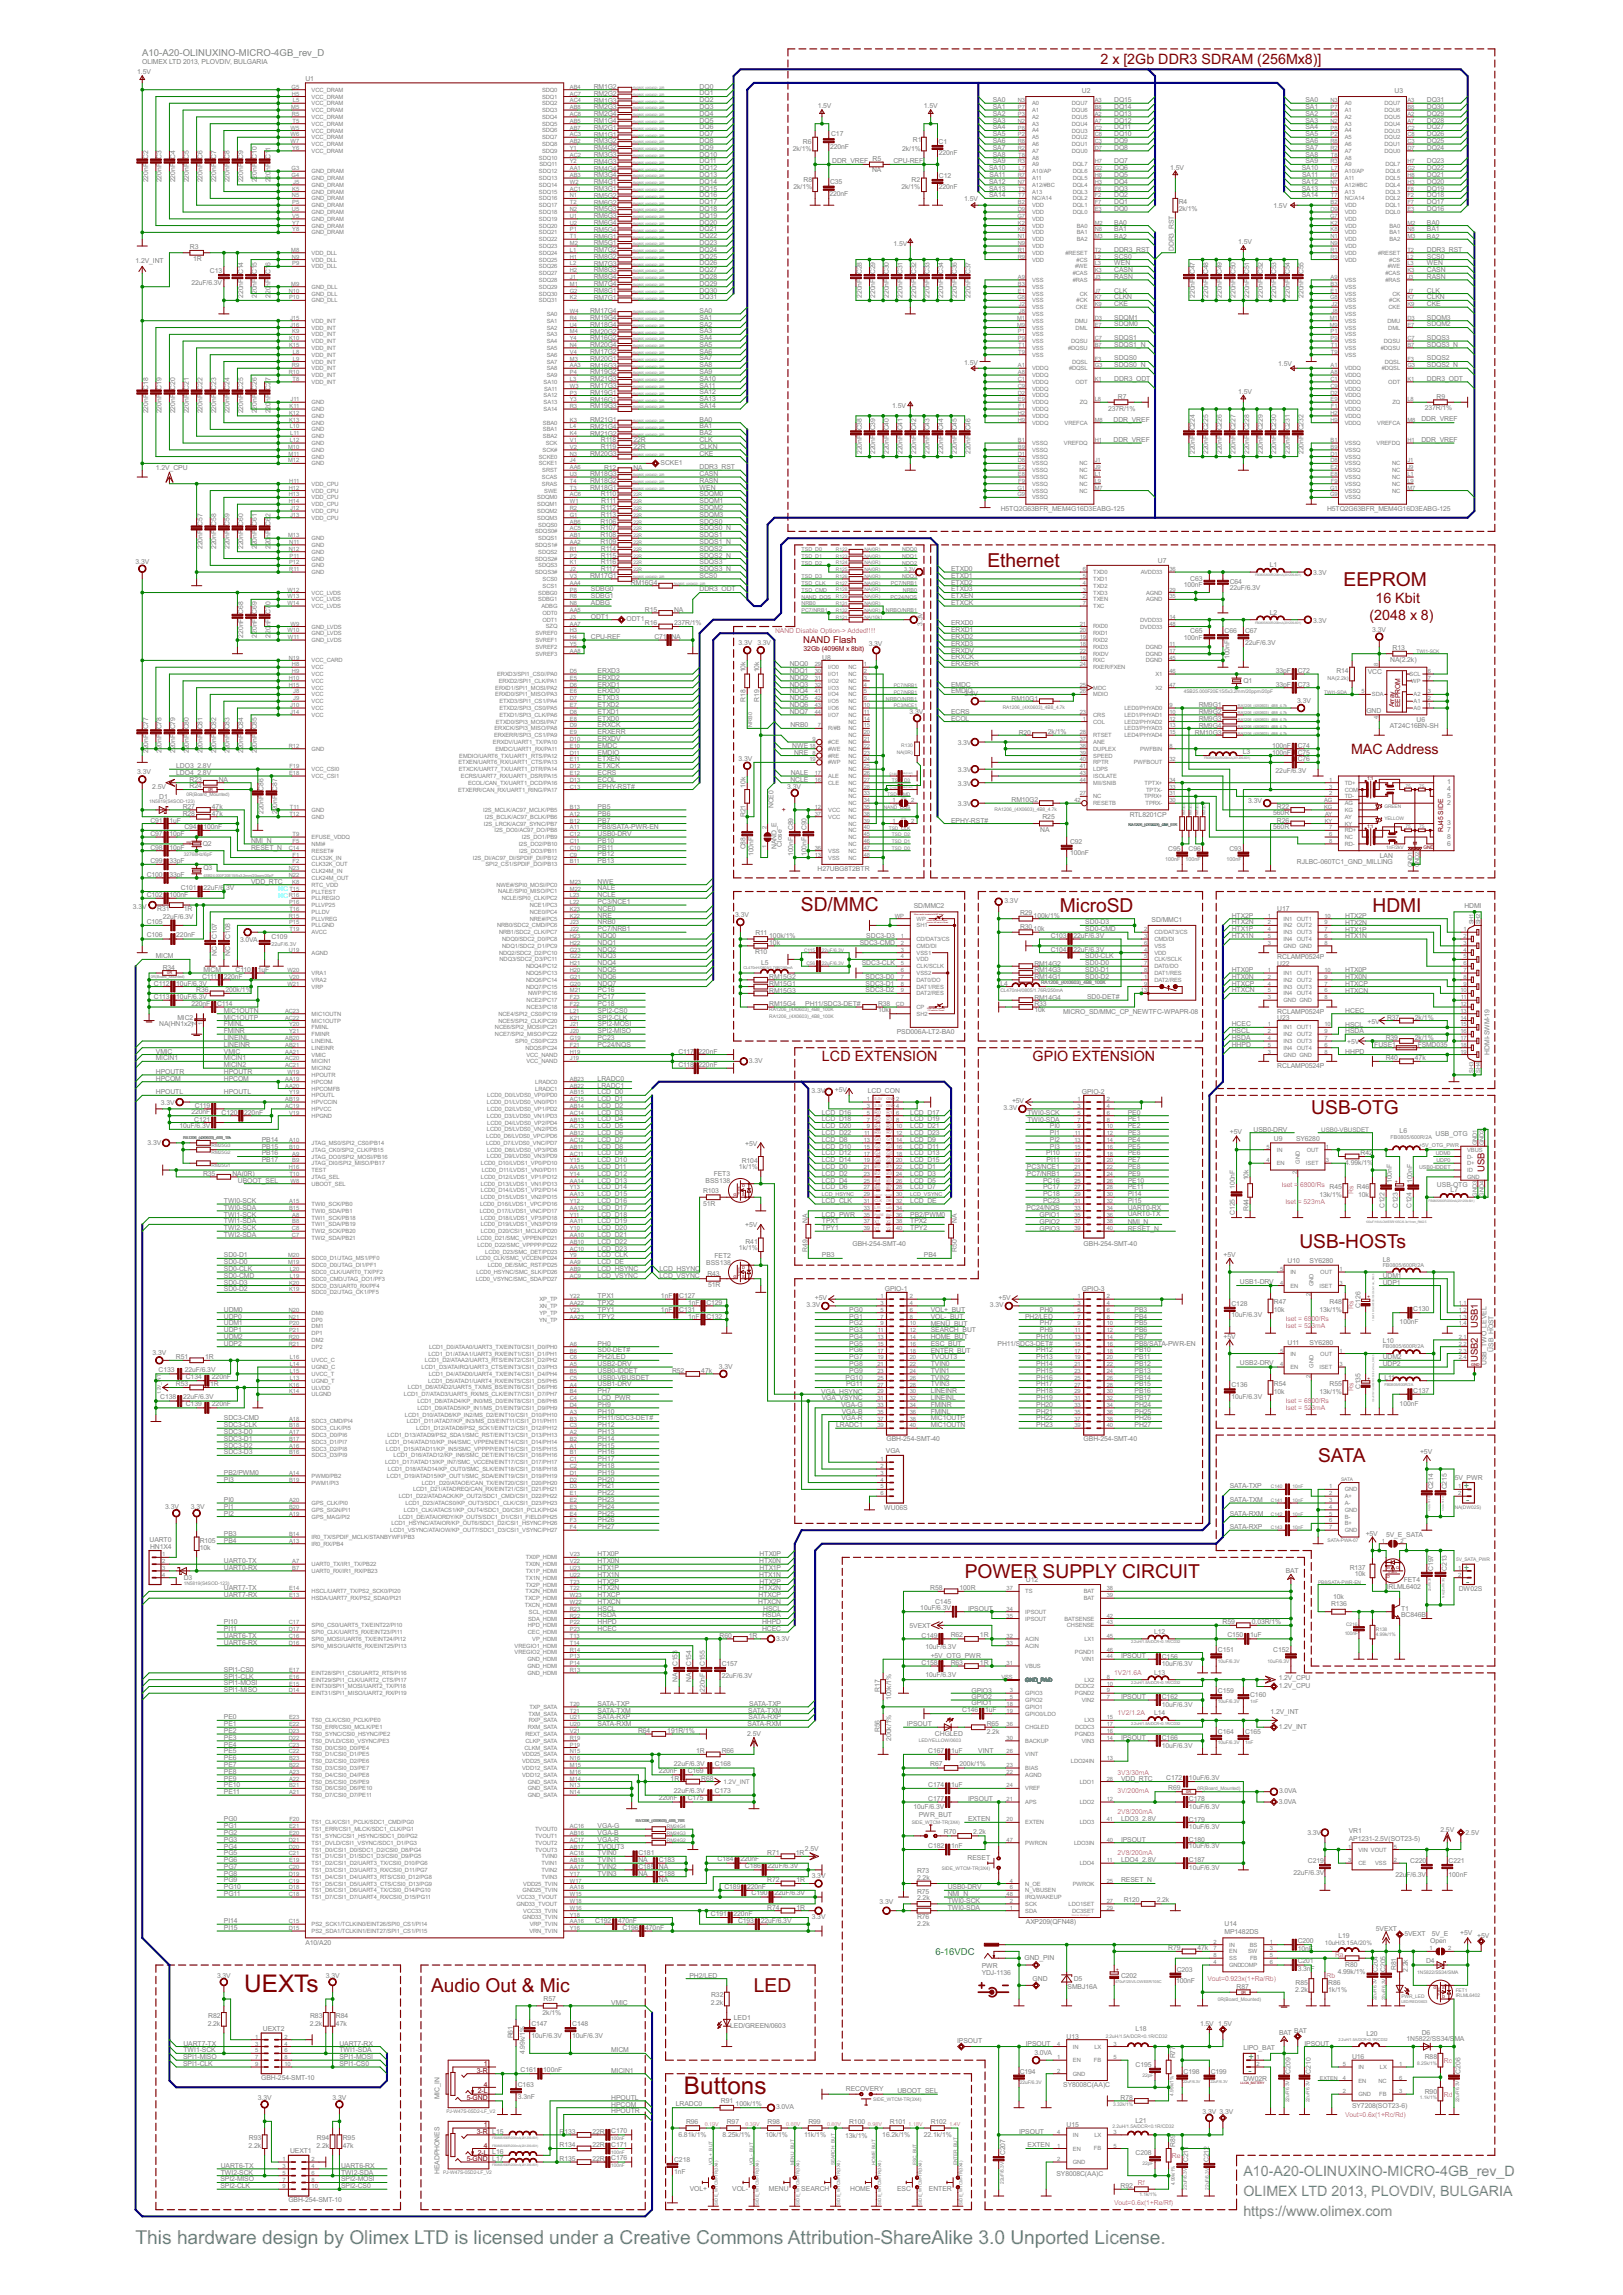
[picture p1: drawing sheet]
<svg xmlns="http://www.w3.org/2000/svg" width="297mm" height="420mm" viewBox="0 0 297 420" stroke-linecap="round" stroke-linejoin="round" font-family="sans-serif">
<defs><g id="words">
<g font-size="5" fill="#800000">
<text x="44.7" y="364.7">UEXTs</text>
<text x="125.2" y="383.4">Buttons</text>
</g>
<g font-size="3.9" fill="#800000">
<text x="180.7" y="103.8">Ethernet</text>
<text x="245.9" y="107.2">EEPROM</text>
<text x="146.6" y="166.8">SD/MMC</text>
<text x="194" y="166.9">MicroSD</text>
<text x="251.2" y="166.9">HDMI</text>
<text x="240" y="203.9">USB-OTG</text>
<text x="237.8" y="228.5">USB-HOSTs</text>
<text x="241.2" y="267.7">SATA</text>
<text x="176.6" y="288.8">POWER SUPPLY CIRCUIT</text>
<text x="78.9" y="364.7">Audio Out &amp; Mic</text>
<text x="138" y="364.7">LED</text>
</g>
<text font-size="3.9" fill="#808080" x="24.8" y="410.8">This hardware design by Olimex LTD is licensed under a Creative Commons Attribution-ShareAlike 3.0 Unported License.</text>
<g font-size="2.9" fill="#800000">
<text x="201.4" y="11.8">2 x [2Gb DDR3 SDRAM (256Mx8)]</text>
<text x="250.6" y="113.5">(2048 x 8)</text>
<text x="251.7" y="110.3">16 Kbit</text>
<text x="247.3" y="138">MAC Address</text>
<text x="150.4" y="194.3">LCD EXTENSION</text>
<text x="189" y="194.3">GPIO EXTENSION</text>
</g>
<g font-size="2.9" fill="#808080">
<text x="227.6" y="398.3">A10-A20-OLINUXINO-MICRO-4GB_rev_D</text>
<text x="227.6" y="402">OLIMEX LTD 2013, PLOVDIV, BULGARIA</text>
<text x="227.6" y="405.8">https://www.olimex.com</text>
</g>
<text font-size="1.9" fill="#808080" x="26" y="10.2">A10-A20-OLINUXINO-MICRO-4GB_rev_D</text>
<g font-size="1.9" fill="#800000">
<text x="147" y="117.7">NAND Flash</text>
<text x="271.7" y="214.6" transform="rotate(-90 271.7 214.6)">USB</text>
<text x="270.5" y="243.2" transform="rotate(-90 270.5 243.2)">USB1</text>
<text x="270.5" y="249.4" transform="rotate(-90 270.5 249.4)">USB2</text>
</g>
<g font-size="1.9" fill="#008080">
<text x="267.9" y="272.7">+</text>
<text x="268.3" y="275.2">-</text>
<text x="267.9" y="287.6">+</text>
<text x="268.3" y="290.1">-</text>
<text x="171.2" y="357.9">6-16VDC</text>
<text x="228.5" y="377.2">+</text>
<text x="228.5" y="379.7">-</text>
</g>
<g font-size="1.4" fill="#808080">
<text x="26" y="11.7">OLIMEX LTD 2013, PLOVDIV, BULGARIA</text>
<text x="25.1" y="13.6">1.5V</text>
<text x="55.9" y="14.8">U1</text>
<text x="108.7" y="16.3">RM1G2</text>
<text x="108.7" y="17.5">RM2G2</text>
<text x="128" y="16.2">DQ0</text>
<text x="128" y="17.5">DQ1</text>
<text x="198" y="17">U2</text>
<text x="255.2" y="17">U3</text>
<text x="108.7" y="18.8">RM1G3</text>
<text x="108.7" y="22.5">RM1G4</text>
<text x="108.7" y="23.8">RM2G1</text>
<text x="108.7" y="20">RM2G3</text>
<text x="108.7" y="21.3">RM2G4</text>
<text x="128" y="18.7">DQ2</text>
<text x="128" y="20">DQ3</text>
<text x="128" y="21.2">DQ4</text>
<text x="128" y="22.5">DQ5</text>
<text x="128" y="23.7">DQ6</text>
<text x="149.7" y="19.7">1.5V</text>
<text x="169.1" y="19.8">1.5V</text>
<text x="181.7" y="21.2">SA2</text>
<text x="181.7" y="22.5">SA3</text>
<text x="181.7" y="23.7">SA4</text>
<text x="181.7" y="20">SA1</text>
<text x="181.7" y="18.7">SA0</text>
<text x="203.9" y="23.7">DQ11</text>
<text x="203.9" y="22.5">DQ12</text>
<text x="203.9" y="21.2">DQ13</text>
<text x="203.9" y="20">DQ14</text>
<text x="203.9" y="18.7">DQ15</text>
<text x="238.9" y="21.2">SA2</text>
<text x="238.9" y="22.5">SA3</text>
<text x="238.9" y="23.7">SA4</text>
<text x="238.9" y="20">SA1</text>
<text x="238.9" y="18.7">SA0</text>
<text x="261.1" y="23.7">DQ27</text>
<text x="261.1" y="22.5">DQ28</text>
<text x="261.1" y="21.2">DQ29</text>
<text x="261.1" y="20">DQ30</text>
<text x="261.1" y="18.7">DQ31</text>
<text x="49.5" y="27.6" transform="rotate(-90 49.5 27.6)">1</text>
<text x="108.7" y="25">RM1G1</text>
<text x="108.7" y="26.3">RM3G2</text>
<text x="108.7" y="28.7">RM3G3</text>
<text x="108.7" y="27.5">RM4G2</text>
<text x="108.7" y="30">RM4G3</text>
<text x="128" y="24.9">DQ7</text>
<text x="128" y="26.2">DQ8</text>
<text x="128" y="27.4">DQ9</text>
<text x="128" y="28.7">DQ10</text>
<text x="128" y="29.9">DQ11</text>
<text x="145.1" y="27.6">2k/1%</text>
<text x="146.9" y="26.3">R6</text>
<text x="151.9" y="27.3">220nF</text>
<text x="152.1" y="24.9">C17</text>
<text x="152.3" y="29.9">DDR_VREF R5</text>
<text x="163.5" y="29.9">CPU-REF</text>
<text x="165.1" y="27.6">2k/1%</text>
<text x="167.1" y="26.1">R1</text>
<text x="171.8" y="26.3">C1</text>
<text x="171.8" y="28.4">220nF</text>
<text x="181.7" y="24.9">SA5</text>
<text x="181.7" y="26.2">SA6</text>
<text x="181.7" y="27.4">SA7</text>
<text x="181.7" y="28.7">SA8</text>
<text x="181.7" y="29.9">SA9</text>
<text x="203.9" y="29.9">DQ7</text>
<text x="203.9" y="27.4">DQ8</text>
<text x="203.9" y="26.2">DQ9</text>
<text x="203.9" y="24.9">DQ10</text>
<text x="238.9" y="24.9">SA5</text>
<text x="238.9" y="26.2">SA6</text>
<text x="238.9" y="27.4">SA7</text>
<text x="238.9" y="28.7">SA8</text>
<text x="238.9" y="29.9">SA9</text>
<text x="261.1" y="29.9">DQ23</text>
<text x="261.1" y="27.4">DQ24</text>
<text x="261.1" y="26.2">DQ25</text>
<text x="261.1" y="24.9">DQ26</text>
<text x="27.1" y="33.4" transform="rotate(-90 27.1 33.4)">220nF C2</text>
<text x="29.6" y="33.4" transform="rotate(-90 29.6 33.4)">220nF C3</text>
<text x="32.1" y="33.4" transform="rotate(-90 32.1 33.4)">220nF C4</text>
<text x="34.6" y="33.4" transform="rotate(-90 34.6 33.4)">220nF C5</text>
<text x="37" y="33.4" transform="rotate(-90 37 33.4)">220nF C6</text>
<text x="39.5" y="33.4" transform="rotate(-90 39.5 33.4)">220nF C7</text>
<text x="42" y="33.4" transform="rotate(-90 42 33.4)">220nF C8</text>
<text x="44.5" y="33.4" transform="rotate(-90 44.5 33.4)">220nF C9</text>
<text x="47" y="33.4" transform="rotate(-90 47 33.4)">220nF C10</text>
<text x="49.5" y="33.4" transform="rotate(-90 49.5 33.4)">220</text>
<text x="49.5" y="31.3" transform="rotate(-90 49.5 31.3)">nF C1</text>
<text x="108.7" y="35">RM3G1</text>
<text x="108.7" y="32.5">RM3G4</text>
<text x="108.7" y="33.7">RM4G1</text>
<text x="108.7" y="31.2">RM4G4</text>
<text x="128" y="31.2">DQ12</text>
<text x="128" y="32.4">DQ13</text>
<text x="128" y="33.7">DQ14</text>
<text x="128" y="34.9">DQ15</text>
<text x="145.2" y="34.5">2k/1%</text>
<text x="147.1" y="33.4">R8</text>
<text x="151.8" y="35.9">220nF</text>
<text x="151.9" y="33.8">C35</text>
<text x="159.6" y="31.5">NA</text>
<text x="165" y="34.6">2k/1%</text>
<text x="166.8" y="33.4">R2</text>
<text x="171.8" y="34.5">220nF</text>
<text x="171.8" y="32.7">C12</text>
<text x="181" y="31.2">SA10</text>
<text x="181" y="33.7">SA12</text>
<text x="181" y="34.9">SA13</text>
<text x="181.1" y="32.4">SA11</text>
<text x="203.9" y="34.9">DQ3</text>
<text x="203.9" y="33.6">DQ4</text>
<text x="203.9" y="32.4">DQ5</text>
<text x="203.9" y="31.2">DQ6</text>
<text x="214.2" y="31">1.5V</text>
<text x="238.2" y="31.2">SA10</text>
<text x="238.2" y="33.7">SA12</text>
<text x="238.2" y="34.9">SA13</text>
<text x="238.3" y="32.4">SA11</text>
<text x="261.1" y="34.9">DQ19</text>
<text x="261.1" y="33.6">DQ20</text>
<text x="261.1" y="32.4">DQ21</text>
<text x="261.1" y="31.2">DQ22</text>
<text x="108.7" y="36.2">RM5G2</text>
<text x="108.7" y="38.7">RM5G3</text>
<text x="108.7" y="37.4">RM6G2</text>
<text x="108.7" y="39.9">RM6G3</text>
<text x="108.7" y="41.2">RM6G4</text>
<text x="128" y="36.1">DQ16</text>
<text x="128" y="37.4">DQ17</text>
<text x="128" y="38.6">DQ18</text>
<text x="128" y="39.9">DQ19</text>
<text x="128" y="41.1">DQ20</text>
<text x="176.5" y="36.9">1.5V</text>
<text x="181" y="36.1">SA14</text>
<text x="203.9" y="38.6">DQ0</text>
<text x="203.9" y="37.4">DQ1</text>
<text x="203.9" y="36.1">DQ2</text>
<text x="203.9" y="41.1">BA0</text>
<text x="215.7" y="38.6">2k/1%</text>
<text x="215.7" y="37.4">R4</text>
<text x="233.1" y="38">1.5V</text>
<text x="238.2" y="36.1">SA14</text>
<text x="261.1" y="41.1">BA0</text>
<text x="261.1" y="38.6">DQ16</text>
<text x="261.1" y="37.4">DQ17</text>
<text x="261.1" y="36.1">DQ18</text>
<text x="34.7" y="45.7">R3</text>
<text x="35.4" y="47.8">1R</text>
<text x="108.7" y="44.9">RM5G1</text>
<text x="108.7" y="42.4">RM5G4</text>
<text x="108.7" y="43.7">RM6G1</text>
<text x="108.7" y="46.2">RM7G2</text>
<text x="108.7" y="47.4">RM8G2</text>
<text x="128" y="42.4">DQ21</text>
<text x="128" y="43.6">DQ22</text>
<text x="128" y="44.8">DQ23</text>
<text x="128" y="46.1">DQ24</text>
<text x="128" y="47.3">DQ25</text>
<text x="163.5" y="45">1.5V</text>
<text x="203.9" y="42.4">BA1</text>
<text x="203.9" y="43.7">BA2</text>
<text x="203.9" y="46.1">DDR3_RST</text>
<text x="203.9" y="47.3">SCS0</text>
<text x="214.8" y="46" transform="rotate(-90 214.8 46)">DDR3_RST</text>
<text x="226.6" y="44.7">1.5V</text>
<text x="261.1" y="42.4">BA1</text>
<text x="261.1" y="43.7">BA2</text>
<text x="261.1" y="46.1">DDR3_RST</text>
<text x="261.1" y="47.3">SCS0</text>
<text x="24.8" y="48.1">1.2V_INT</text>
<text x="35" y="52.1">22uF/6.3V</text>
<text x="38.4" y="50">C13</text>
<text x="49.5" y="52.5" transform="rotate(-90 49.5 52.5)">nF C1</text>
<text x="49.5" y="48.6" transform="rotate(-90 49.5 48.6)">6</text>
<text x="108.7" y="48.6">RM7G3</text>
<text x="108.7" y="52.4">RM7G4</text>
<text x="108.7" y="53.6">RM8G1</text>
<text x="108.7" y="49.9">RM8G3</text>
<text x="108.7" y="51.1">RM8G4</text>
<text x="128" y="48.6">DQ26</text>
<text x="128" y="49.8">DQ27</text>
<text x="128" y="51.1">DQ28</text>
<text x="128" y="52.3">DQ29</text>
<text x="128" y="53.6">DQ30</text>
<text x="203.9" y="53.6">CLK</text>
<text x="203.9" y="49.8">CASN</text>
<text x="203.9" y="51.1">RASN</text>
<text x="203.9" y="48.6">WEN</text>
<text x="261.1" y="53.6">CLK</text>
<text x="261.1" y="49.8">CASN</text>
<text x="261.1" y="51.1">RASN</text>
<text x="261.1" y="48.6">WEN</text>
<text x="44.5" y="54.5" transform="rotate(-90 44.5 54.5)">220nF C14</text>
<text x="47" y="54.5" transform="rotate(-90 47 54.5)">220nF C15</text>
<text x="49.5" y="54.5" transform="rotate(-90 49.5 54.5)">220</text>
<text x="108" y="57.3">RM17G4</text>
<text x="108" y="59.8">RM18G4</text>
<text x="108" y="58.6">RM19G4</text>
<text x="108.7" y="54.9">RM7G1</text>
<text x="128" y="59.8">SA2</text>
<text x="128" y="58.5">SA1</text>
<text x="128" y="57.3">SA0</text>
<text x="128" y="54.8">DQ31</text>
<text x="157.7" y="54.5" transform="rotate(-90 157.7 54.5)">220nF C28</text>
<text x="160.2" y="54.5" transform="rotate(-90 160.2 54.5)">220nF C29</text>
<text x="162.7" y="54.5" transform="rotate(-90 162.7 54.5)">220nF C30</text>
<text x="165.2" y="54.5" transform="rotate(-90 165.2 54.5)">220nF C31</text>
<text x="167.7" y="54.5" transform="rotate(-90 167.7 54.5)">220nF C32</text>
<text x="170.1" y="54.5" transform="rotate(-90 170.1 54.5)">220nF C33</text>
<text x="172.6" y="54.5" transform="rotate(-90 172.6 54.5)">220nF C34</text>
<text x="175.1" y="54.5" transform="rotate(-90 175.1 54.5)">220nF C36</text>
<text x="177.6" y="54.5" transform="rotate(-90 177.6 54.5)">220nF C37</text>
<text x="203.9" y="56">CKE</text>
<text x="203.9" y="59.8">SDQM0</text>
<text x="203.9" y="58.5">SDQM1</text>
<text x="203.9" y="54.8">CLKN</text>
<text x="218.7" y="54.5" transform="rotate(-90 218.7 54.5)">220nF C47</text>
<text x="221.1" y="54.5" transform="rotate(-90 221.1 54.5)">220nF C48</text>
<text x="223.6" y="54.5" transform="rotate(-90 223.6 54.5)">220nF C49</text>
<text x="226.1" y="54.5" transform="rotate(-90 226.1 54.5)">220nF C50</text>
<text x="228.6" y="54.5" transform="rotate(-90 228.6 54.5)">220nF C51</text>
<text x="231.1" y="54.5" transform="rotate(-90 231.1 54.5)">220nF C52</text>
<text x="233.6" y="54.5" transform="rotate(-90 233.6 54.5)">220nF C53</text>
<text x="236.1" y="54.5" transform="rotate(-90 236.1 54.5)">220nF C54</text>
<text x="238.6" y="54.5" transform="rotate(-90 238.6 54.5)">220nF C55</text>
<text x="261.1" y="56">CKE</text>
<text x="261.1" y="54.8">CLKN</text>
<text x="261.1" y="58.5">SDQM3</text>
<text x="261.1" y="59.8">SDQM2</text>
<text x="108" y="62.3">RM16G2</text>
<text x="108" y="64.8">RM17G2</text>
<text x="108" y="61.1">RM20G2</text>
<text x="108" y="63.6">RM20G4</text>
<text x="128" y="61">SA3</text>
<text x="128" y="62.3">SA4</text>
<text x="128" y="63.5">SA5</text>
<text x="128" y="64.8">SA6</text>
<text x="128" y="66">SA7</text>
<text x="203.9" y="66">SDQS0</text>
<text x="203.9" y="62.3">SDQS1</text>
<text x="203.9" y="63.5">SDQS1_N</text>
<text x="261.1" y="66">SDQS2</text>
<text x="261.1" y="62.3">SDQS3</text>
<text x="261.1" y="63.5">SDQS3_N</text>
<text x="49.5" y="69.8" transform="rotate(-90 49.5 69.8)">7</text>
<text x="108" y="67.3">RM16G3</text>
<text x="108" y="71">RM17G3</text>
<text x="108" y="68.5">RM19G2</text>
<text x="108" y="66.1">RM20G1</text>
<text x="108" y="69.8">RM21G3</text>
<text x="128" y="67.2">SA8</text>
<text x="128" y="68.5">SA9</text>
<text x="128" y="69.7">SA10</text>
<text x="128" y="71">SA11</text>
<text x="176.5" y="66.9">1.5V</text>
<text x="203.9" y="67.2">SDQS0_N</text>
<text x="203.9" y="69.7">DDR3_ODT</text>
<text x="233.9" y="67">1.5V</text>
<text x="261.1" y="69.7">DDR3_ODT</text>
<text x="261.1" y="67.2">SDQS2_N</text>
<text x="27.1" y="75.7" transform="rotate(-90 27.1 75.7)">220nF C18</text>
<text x="29.6" y="75.7" transform="rotate(-90 29.6 75.7)">220nF C19</text>
<text x="32.1" y="75.7" transform="rotate(-90 32.1 75.7)">220nF C20</text>
<text x="34.6" y="75.7" transform="rotate(-90 34.6 75.7)">220nF C21</text>
<text x="37" y="75.7" transform="rotate(-90 37 75.7)">220nF C22</text>
<text x="39.5" y="75.7" transform="rotate(-90 39.5 75.7)">220nF C23</text>
<text x="42" y="75.7" transform="rotate(-90 42 75.7)">220nF C24</text>
<text x="44.5" y="75.7" transform="rotate(-90 44.5 75.7)">220nF C25</text>
<text x="47" y="75.7" transform="rotate(-90 47 75.7)">220nF C26</text>
<text x="49.5" y="75.7" transform="rotate(-90 49.5 75.7)">220</text>
<text x="49.5" y="73.6" transform="rotate(-90 49.5 73.6)">nF C2</text>
<text x="108" y="73.5">RM16G1</text>
<text x="108" y="72.3">RM19G1</text>
<text x="108" y="74.8">RM19G3</text>
<text x="108" y="77.3">RM21G1</text>
<text x="128" y="72.2">SA12</text>
<text x="128" y="77.2">BA0</text>
<text x="128" y="74.7">SA14</text>
<text x="128" y="73.5">SA13</text>
<text x="163.3" y="74.7">1.5V</text>
<text x="202.8" y="75.2">237R/1%</text>
<text x="203.8" y="77.3">DDR_VREF</text>
<text x="204.6" y="73">R7</text>
<text x="226.6" y="72.1">1.5V</text>
<text x="260.1" y="77.1">DDR_VREF</text>
<text x="260.8" y="75.1">237R/1%</text>
<text x="262.9" y="73.1">R9</text>
<text x="108" y="83.5">RM20G3</text>
<text x="108" y="79.7">RM21G2</text>
<text x="108" y="78.5">RM21G4</text>
<text x="110" y="80.9">R118</text>
<text x="110" y="82.2">R119</text>
<text x="115.9" y="80.9">22R</text>
<text x="115.9" y="82.2">22R</text>
<text x="128" y="83.4">CKE</text>
<text x="128" y="78.4">BA1</text>
<text x="128" y="80.9">CLK</text>
<text x="128" y="82.2">CLKN</text>
<text x="128" y="79.7">BA2</text>
<text x="157.7" y="83.1" transform="rotate(-90 157.7 83.1)">220nF C38</text>
<text x="160.2" y="83.1" transform="rotate(-90 160.2 83.1)">220nF C39</text>
<text x="162.7" y="83.1" transform="rotate(-90 162.7 83.1)">220nF C40</text>
<text x="165.2" y="83.1" transform="rotate(-90 165.2 83.1)">220nF C41</text>
<text x="167.7" y="83.1" transform="rotate(-90 167.7 83.1)">220nF C42</text>
<text x="170.1" y="83.1" transform="rotate(-90 170.1 83.1)">220nF C43</text>
<text x="172.6" y="83.1" transform="rotate(-90 172.6 83.1)">220nF C44</text>
<text x="175.1" y="83.1" transform="rotate(-90 175.1 83.1)">220nF C45</text>
<text x="177.6" y="83.1" transform="rotate(-90 177.6 83.1)">220nF C46</text>
<text x="203.8" y="81">DDR_VREF</text>
<text x="218.7" y="83.1" transform="rotate(-90 218.7 83.1)">220nF C224</text>
<text x="221.1" y="83.1" transform="rotate(-90 221.1 83.1)">220nF C225</text>
<text x="223.6" y="83.1" transform="rotate(-90 223.6 83.1)">220nF C226</text>
<text x="226.1" y="83.1" transform="rotate(-90 226.1 83.1)">220nF C227</text>
<text x="228.6" y="83.1" transform="rotate(-90 228.6 83.1)">220nF C228</text>
<text x="231.1" y="83.1" transform="rotate(-90 231.1 83.1)">220nF C229</text>
<text x="233.6" y="83.1" transform="rotate(-90 233.6 83.1)">220nF C230</text>
<text x="236.1" y="83.1" transform="rotate(-90 236.1 83.1)">220nF C231</text>
<text x="238.6" y="83.1" transform="rotate(-90 238.6 83.1)">220nF C232</text>
<text x="260.1" y="81">DDR_VREF</text>
<text x="28.5" y="86.1">1.2V_CPU</text>
<text x="108" y="89.7">RM18G1</text>
<text x="108" y="88.4">RM18G2</text>
<text x="108" y="87.2">RM18G3</text>
<text x="110.6" y="86">R12</text>
<text x="115.9" y="86">NA</text>
<text x="120.9" y="85.2">SCKE1</text>
<text x="128" y="87.1">CASN</text>
<text x="128" y="88.4">RASN</text>
<text x="128" y="89.6">WEN</text>
<text x="128" y="85.9">DDR3_RST</text>
<text x="49.5" y="94.7" transform="rotate(-90 49.5 94.7)">2</text>
<text x="109.9" y="95.8">R106</text>
<text x="110" y="90.9">R110</text>
<text x="110" y="93.4">R112</text>
<text x="110" y="94.6">R113</text>
<text x="110.1" y="92.1">R111</text>
<text x="128" y="90.9">SDQM0</text>
<text x="128" y="92.1">SDQM1</text>
<text x="128" y="95.8">SDQS0</text>
<text x="128" y="94.6">SDQM3</text>
<text x="128" y="93.4">SDQM2</text>
<text x="183.2" y="93.5">H5TQ2G63BFR_MEM4G16D3EABG-125</text>
<text x="242.9" y="93.5">H5TQ2G63BFR_MEM4G16D3EABG-125</text>
<text x="37" y="100.5" transform="rotate(-90 37 100.5)">220nF C57</text>
<text x="39.5" y="100.5" transform="rotate(-90 39.5 100.5)">220nF C58</text>
<text x="42" y="100.5" transform="rotate(-90 42 100.5)">220nF C59</text>
<text x="44.5" y="100.5" transform="rotate(-90 44.5 100.5)">220nF C60</text>
<text x="47" y="100.5" transform="rotate(-90 47 100.5)">220nF C61</text>
<text x="49.5" y="100.5" transform="rotate(-90 49.5 100.5)">220</text>
<text x="49.5" y="98.5" transform="rotate(-90 49.5 98.5)">nF C6</text>
<text x="109.9" y="97.1">R107</text>
<text x="109.9" y="98.3">R108</text>
<text x="109.9" y="99.6">R109</text>
<text x="110" y="100.8">R114</text>
<text x="128" y="98.3">SDQS1</text>
<text x="128" y="97.1">SDQS0_N</text>
<text x="128" y="99.6">SDQS1_N</text>
<text x="128" y="100.8">SDQS2</text>
<text x="24.8" y="103.2">3.3V</text>
<text x="108" y="105.9">RM17G1</text>
<text x="110" y="102.1">R115</text>
<text x="110" y="103.3">R116</text>
<text x="110" y="104.6">R117</text>
<text x="115.5" y="107.1">RM16G4</text>
<text x="128" y="102.1">SDQS2_N</text>
<text x="128" y="103.3">SDQS3</text>
<text x="128" y="104.6">SDQS3_N</text>
<text x="128" y="105.8">SCS0</text>
<text x="174.1" y="104.6">ETXD0</text>
<text x="174.1" y="105.8">ETXD1</text>
<text x="174.1" y="107">ETXD2</text>
<text x="211.9" y="103.1">U7</text>
<text x="216.6" y="107.5">100nF</text>
<text x="217.8" y="106.3">C63</text>
<text x="225.1" y="106.9">C64</text>
<text x="232.4" y="103.8">L1</text>
<text x="240.3" y="105.3">3.3V</text>
<text x="49.5" y="110.8" transform="rotate(-90 49.5 110.8)">0</text>
<text x="108.1" y="113.3">ODT1</text>
<text x="108.1" y="110.8">ADBG</text>
<text x="108.1" y="109.5">SDBG1</text>
<text x="108.1" y="108.3">SDBG0</text>
<text x="114.7" y="113.8">ODT1</text>
<text x="118" y="112.1">R15</text>
<text x="123.4" y="112.1">NA</text>
<text x="128" y="108.3">DDR3_ODT</text>
<text x="174.1" y="108.3">ETXD3</text>
<text x="174.1" y="109.5">ETXEN</text>
<text x="174.1" y="110.8">ETXCK</text>
<text x="225.1" y="108.1">22uF/6.3V</text>
<text x="232.4" y="112.5">L2</text>
<text x="44.5" y="116.7" transform="rotate(-90 44.5 116.7)">220nF C68</text>
<text x="47" y="116.7" transform="rotate(-90 47 116.7)">220nF C69</text>
<text x="49.5" y="116.7" transform="rotate(-90 49.5 116.7)">220</text>
<text x="49.5" y="114.7" transform="rotate(-90 49.5 114.7)">nF C7</text>
<text x="108.1" y="117">CPU-REF</text>
<text x="118" y="114.5">R16</text>
<text x="119.8" y="117">C71 NA</text>
<text x="123.4" y="114.5">237R/1%</text>
<text x="135.2" y="118.1">3.3V 3.3V</text>
<text x="159" y="118.3">3.3V</text>
<text x="168.8" y="114.6" transform="rotate(-90 168.8 114.6)">3.3V</text>
<text x="174.1" y="114.5">ERXD0</text>
<text x="174.1" y="115.8">ERXD1</text>
<text x="174.1" y="117">ERXD2</text>
<text x="174.1" y="118.2">ERXD3</text>
<text x="174.1" y="119.5">ERXDV</text>
<text x="216.6" y="117.1">100nF</text>
<text x="217.8" y="115.9">C65</text>
<text x="224.1" y="115.9">C66</text>
<text x="227.9" y="118.1">22uF/6.3V</text>
<text x="227.9" y="115.9">C67</text>
<text x="240.3" y="114">3.3V</text>
<text x="251.2" y="115.6">3.3V</text>
<text x="254.9" y="118.9">R13</text>
<text x="109.4" y="125.7">ERXD1</text>
<text x="109.4" y="124.5">ERXD2</text>
<text x="109.4" y="123.2">ERXD3</text>
<text x="136.4" y="123.1" transform="rotate(-90 136.4 123.1)">10k</text>
<text x="138.9" y="123.1" transform="rotate(-90 138.9 123.1)">10k</text>
<text x="144.5" y="122">NDQ0</text>
<text x="144.5" y="123.2">NDQ1</text>
<text x="144.5" y="124.5">NDQ2</text>
<text x="144.5" y="125.7">NDQ3</text>
<text x="150.5" y="120.8">U8</text>
<text x="174.1" y="122">ERXERR</text>
<text x="174.1" y="125.7">EMDC</text>
<text x="174.1" y="120.7">ERXCK</text>
<text x="225" y="120.6" transform="rotate(-90 225 120.6)">100nF</text>
<text x="227.6" y="125">Q1</text>
<text x="233.5" y="123.2">33pF</text>
<text x="233.5" y="125.7">33pF</text>
<text x="237.5" y="123.2">C72</text>
<text x="237.5" y="125.7">C73</text>
<text x="244.6" y="123.3">R14</text>
<text x="250.3" y="123.4">VCC</text>
<text x="254.4" y="121.3">NA(2.2k)</text>
<text x="109.4" y="131.9">ETXD0</text>
<text x="109.4" y="130.7">ETXD1</text>
<text x="109.4" y="129.4">ETXD2</text>
<text x="109.4" y="128.2">ETXD3</text>
<text x="109.4" y="126.9">ERXD0</text>
<text x="136.4" y="128.4" transform="rotate(-90 136.4 128.4)">R18</text>
<text x="138.9" y="128.4" transform="rotate(-90 138.9 128.4)">R19</text>
<text x="144.5" y="126.9">NDQ4</text>
<text x="144.5" y="128.2">NDQ5</text>
<text x="144.5" y="129.4">NDQ6</text>
<text x="144.5" y="130.7">NDQ7</text>
<text x="166.4" y="130.7">3.3V</text>
<text x="174.1" y="126.9">EMDIO</text>
<text x="174.1" y="131.9">ECOL</text>
<text x="174.1" y="130.7">ECRS</text>
<text x="176.5" y="127.5">3.3V</text>
<text x="185.1" y="128.3">RM10G1</text>
<text x="219.4" y="129.5">RM9G1</text>
<text x="219.4" y="130.7">RM9G2</text>
<text x="219.4" y="132">RM9G3</text>
<text x="237.4" y="128.6">3.3V</text>
<text x="250.1" y="130.5">GND</text>
<text x="27.1" y="137.9" transform="rotate(-90 27.1 137.9)">220nF C77</text>
<text x="29.6" y="137.9" transform="rotate(-90 29.6 137.9)">220nF C78</text>
<text x="32.1" y="137.9" transform="rotate(-90 32.1 137.9)">220nF C79</text>
<text x="34.6" y="137.9" transform="rotate(-90 34.6 137.9)">220nF C80</text>
<text x="37" y="137.9" transform="rotate(-90 37 137.9)">220nF C81</text>
<text x="39.5" y="137.9" transform="rotate(-90 39.5 137.9)">220nF C82</text>
<text x="42" y="137.9" transform="rotate(-90 42 137.9)">220nF C83</text>
<text x="44.5" y="137.9" transform="rotate(-90 44.5 137.9)">220nF C84</text>
<text x="47" y="137.9" transform="rotate(-90 47 137.9)">220nF C85</text>
<text x="109.4" y="135.7">ERXDV</text>
<text x="109.4" y="134.4">ERXERR</text>
<text x="109.4" y="136.9">EMDC</text>
<text x="109.4" y="133.2">ERXCK</text>
<text x="144.7" y="133.2">NRB0</text>
<text x="145" y="136.9">NWE</text>
<text x="175.3" y="136.4">3.3V</text>
<text x="186.4" y="134.5">R20</text>
<text x="191.8" y="134.3">2k/1%</text>
<text x="218.7" y="134.5">RM10G3</text>
<text x="219.4" y="133.2">RM9G4</text>
<text x="232.8" y="136.9">100nF</text>
<text x="237.5" y="136.9">C74</text>
<text x="254.4" y="133.4">AT24C16BN-SH</text>
<text x="259.3" y="132.1">U6</text>
<text x="25.1" y="141.7">3.3V</text>
<text x="32.3" y="140.6">LDO3_2.8V</text>
<text x="32.3" y="141.9">LDO4_2.8V</text>
<text x="34.7" y="143.1">R23</text>
<text x="40" y="143.2">NA</text>
<text x="109.4" y="139.4">ETXEN</text>
<text x="109.4" y="138.1">EMDIO</text>
<text x="109.4" y="143.1">ECOL</text>
<text x="109.4" y="141.9">ECRS</text>
<text x="109.4" y="140.6">ETXCK</text>
<text x="135.2" y="139.3">3.3V</text>
<text x="144.7" y="143.1">NCLE</text>
<text x="144.7" y="141.9">NALE</text>
<text x="145.3" y="138.1">NRE</text>
<text x="175.3" y="141.4">3.3V</text>
<text x="175.3" y="143.9">3.3V</text>
<text x="227.4" y="138">L3</text>
<text x="232.8" y="138.1">100nF</text>
<text x="233.5" y="141.6">22uF/6.3V</text>
<text x="237.5" y="138.1">C75</text>
<text x="237.5" y="139.4">C76</text>
<text x="264.9" y="143.6">1</text>
<text x="27.9" y="144.5">2.5V</text>
<text x="29.2" y="146.3">D1</text>
<text x="33.4" y="149.3">R28</text>
<text x="33.4" y="148.1">R27</text>
<text x="34.7" y="144.2">R24</text>
<text x="38.8" y="149.3">47k</text>
<text x="38.8" y="148.2">47k</text>
<text x="48.2" y="149.1" transform="rotate(-90 48.2 149.1)">220nF C86</text>
<text x="50.7" y="149.1" transform="rotate(-90 50.7 149.1)">220nF C87</text>
<text x="109.4" y="144.4">EPHY-RST#</text>
<text x="109.4" y="149.3">PB6</text>
<text x="109.4" y="148.1">PB5</text>
<text x="136.4" y="149.6" transform="rotate(-90 136.4 149.6)">R21</text>
<text x="136.4" y="144.2" transform="rotate(-90 136.4 144.2)">10k</text>
<text x="141.5" y="148" transform="rotate(-90 141.5 148)">NCE0</text>
<text x="144.1" y="144.4">3.3V</text>
<text x="175.3" y="147.6">3.3V</text>
<text x="185.1" y="146.9">RM10G2</text>
<text x="206.8" y="149.5">RTL8201CP</text>
<text x="228.5" y="147">3.3V</text>
<text x="233" y="149.3">560R</text>
<text x="233.7" y="148.2">R22</text>
<text x="264.9" y="144.9">4</text>
<text x="264.9" y="146.1">5</text>
<text x="264.9" y="147.3">2</text>
<text x="27.5" y="150.6">C91</text>
<text x="27.5" y="153.1">C97</text>
<text x="27.5" y="155.6">C98</text>
<text x="31" y="150.6">1uF</text>
<text x="31" y="153.1">10pF</text>
<text x="31" y="155.6">10pF</text>
<text x="33.7" y="151.8">C94</text>
<text x="37.1" y="154.9">Q2</text>
<text x="37.2" y="151.8">100nF</text>
<text x="45.9" y="155.6">RESET_N</text>
<text x="45.9" y="154.4">NMI_N</text>
<text x="109.4" y="153.1">USB0-DRV</text>
<text x="109.4" y="154.3">PB10</text>
<text x="109.4" y="155.6">PB11</text>
<text x="109.4" y="151.8">PB8/SATA-PWR-EN</text>
<text x="109.4" y="150.6">PB7</text>
<text x="136.4" y="155.5" transform="rotate(-90 136.4 155.5)">C88</text>
<text x="142.1" y="155.5" transform="rotate(-90 142.1 155.5)">NAND_E</text>
<text x="143.1" y="155" transform="rotate(-90 143.1 155)">Close</text>
<text x="145.1" y="152" transform="rotate(-90 145.1 152)">C89</text>
<text x="147.6" y="152" transform="rotate(-90 147.6 152)">C90</text>
<text x="174.1" y="150.6">EPHY-RST#</text>
<text x="190.4" y="152.4">NA</text>
<text x="190.8" y="150">R25</text>
<text x="195.8" y="154.5">C92</text>
<text x="213.8" y="155.7">C95</text>
<text x="217.5" y="155.7">C96</text>
<text x="225" y="155.7">C93</text>
<text x="233" y="151.8">560R</text>
<text x="233.7" y="150.6">R26</text>
<text x="264.9" y="151.1">3</text>
<text x="264.9" y="152.3">7</text>
<text x="264.9" y="153.6">8</text>
<text x="264.9" y="154.8">6</text>
<text x="26.9" y="160.5">C100</text>
<text x="27.5" y="158">C99</text>
<text x="31" y="158">33pF</text>
<text x="31" y="160.5">33pF</text>
<text x="37.2" y="159.2">Q3</text>
<text x="45.9" y="161.8">VDD_RTC</text>
<text x="109.4" y="161.8">NWE</text>
<text x="109.4" y="158">PB13</text>
<text x="109.4" y="156.8">PB12</text>
<text x="137.9" y="156.7" transform="rotate(-90 137.9 156.7)">100nF</text>
<text x="145.1" y="156.7" transform="rotate(-90 145.1 156.7)">100nF</text>
<text x="147.6" y="156.7" transform="rotate(-90 147.6 156.7)">100nF</text>
<text x="149.6" y="159.5">H27UBG8T2BTR</text>
<text x="195.8" y="156.6">100nF</text>
<text x="237.4" y="158.2">RJLBC-060TC1_GND_MILLING</text>
<text x="252.5" y="157">LAN</text>
<text x="24.3" y="166.4">3.3V</text>
<text x="26.9" y="164.3">C102</text>
<text x="28.8" y="166.8">R31</text>
<text x="31" y="164.3">100nF</text>
<text x="33.1" y="163">C101</text>
<text x="33.6" y="166.8">1R</text>
<text x="37.2" y="163">22uF/6.3V</text>
<text x="109.4" y="163">NALE</text>
<text x="109.4" y="164.3">NCLE</text>
<text x="109.4" y="166.8">NCE0</text>
<text x="109.4" y="168">NRE</text>
<text x="109.4" y="165.5">PC3/NCE1</text>
<text x="134.6" y="167.9">3.3V</text>
<text x="167.2" y="166.3">SD/MMC2</text>
<text x="183.8" y="165.4">3.3V</text>
<text x="186.7" y="167.5">R29</text>
<text x="189.2" y="168">100k/1%</text>
<text x="225.4" y="168">HTX2P</text>
<text x="233.8" y="166.8">U17</text>
<text x="268" y="166.3">HDMI</text>
<text x="26.9" y="169.1">C105</text>
<text x="26.9" y="171.6">C106</text>
<text x="29.8" y="168.2">22uF/6.3V</text>
<text x="32.3" y="171.6">220nF</text>
<text x="39.7" y="171.9" transform="rotate(-90 39.7 171.9)">C107</text>
<text x="42.1" y="171.9" transform="rotate(-90 42.1 171.9)">C108</text>
<text x="43.9" y="172.5">3.0VA</text>
<text x="49.7" y="171.9">C109</text>
<text x="109.4" y="171.7">NDQ0</text>
<text x="109.4" y="173">NDQ1</text>
<text x="109.4" y="169.2">NRB0</text>
<text x="109.4" y="170.5">PC7/NRB1</text>
<text x="138.3" y="171.2">R11</text>
<text x="140.8" y="173">10k</text>
<text x="140.8" y="171.7">100k/1%</text>
<text x="157.3" y="173.1">SDC3-CMD</text>
<text x="158.6" y="171.7">SDC3-D3</text>
<text x="186.7" y="170">R30</text>
<text x="189.2" y="170.4">10k</text>
<text x="192.3" y="171.7">C103</text>
<text x="196.5" y="171.7">22uF/6.3V</text>
<text x="198.6" y="170.5">SD0-CMD</text>
<text x="198.6" y="169.2">SD0-D3</text>
<text x="210.8" y="168.8">SD/MMC1</text>
<text x="225.4" y="169.2">HTX2N</text>
<text x="225.4" y="170.5">HTX1P</text>
<text x="225.4" y="171.7">HTX1N</text>
<text x="246.2" y="168.1">HTX2P</text>
<text x="246.2" y="169.3">HTX2N</text>
<text x="246.2" y="170.5">HTX1P</text>
<text x="246.2" y="171.8">HTX1N</text>
<text x="28.5" y="175.5">MICM</text>
<text x="29.8" y="177.5">R34</text>
<text x="37" y="179.2">C111</text>
<text x="37.2" y="177.9">MICM</text>
<text x="39.7" y="174.9" transform="rotate(-90 39.7 174.9)">NC</text>
<text x="41" y="179.2">220nF</text>
<text x="42.1" y="174.9" transform="rotate(-90 42.1 174.9)">NC</text>
<text x="43.1" y="177.9">C110</text>
<text x="47.2" y="177.9">1uF</text>
<text x="109.4" y="174.2">NDQ2</text>
<text x="109.4" y="175.5">NDQ3</text>
<text x="109.4" y="176.7">NDQ4</text>
<text x="109.4" y="177.9">NDQ5</text>
<text x="109.4" y="179.2">NDQ6</text>
<text x="138.2" y="174.7">R10</text>
<text x="139.3" y="176.7">L5</text>
<text x="140.8" y="179.3">RM15G2</text>
<text x="157.7" y="176.7">SDC3-CLK</text>
<text x="158.4" y="179.2">SDC3-D0</text>
<text x="189.3" y="179.3">RM14G1</text>
<text x="189.3" y="176.8">RM14G2</text>
<text x="189.3" y="178">RM14G3</text>
<text x="192.3" y="174.2">C104</text>
<text x="196.5" y="174.2">22uF/6.3V</text>
<text x="198.6" y="177.9">SD0-D1</text>
<text x="198.6" y="176.7">SD0-D0</text>
<text x="198.6" y="175.5">SD0-CLK</text>
<text x="198.6" y="179.2">SD0-D2</text>
<text x="225.4" y="177.9">HTX0P</text>
<text x="225.4" y="179.2">HTX0N</text>
<text x="233.8" y="175.6">RCLAMP0524P</text>
<text x="233.8" y="176.8">U22</text>
<text x="246.2" y="178">HTX0P</text>
<text x="246.2" y="179.3">HTX0N</text>
<text x="28.2" y="180.4">C112</text>
<text x="28.2" y="182.9">C113</text>
<text x="32.3" y="180.4">10uF/6.3V</text>
<text x="32.3" y="182.9">10uF/6.3V</text>
<text x="35" y="184.2">220nF</text>
<text x="35.9" y="181.7">R36</text>
<text x="39.7" y="184.2">C114</text>
<text x="41" y="185.4">MIC1OUTN</text>
<text x="41.3" y="181.7">200k/1%</text>
<text x="109.4" y="180.4">NDQ7</text>
<text x="109.4" y="185.4">SPI2-CS0</text>
<text x="109.4" y="184.2">PC18</text>
<text x="109.4" y="182.9">PC17</text>
<text x="109.4" y="181.7">PC16</text>
<text x="140.8" y="180.5">RM15G1</text>
<text x="140.8" y="181.7">RM15G3</text>
<text x="140.8" y="184.2">RM15G4</text>
<text x="147.4" y="184.2">PH11/SDC3-DET#</text>
<text x="158.4" y="180.4">SDC3-D1</text>
<text x="158.4" y="181.7">SDC3-D2</text>
<text x="160.7" y="185.3">10k</text>
<text x="160.7" y="184.2">R38</text>
<text x="183.1" y="180.4">L4</text>
<text x="189.3" y="185.3">10k</text>
<text x="189.3" y="183">RM14G4</text>
<text x="189.3" y="184.2">R33</text>
<text x="194.6" y="185.6">MICRO_SD/MMC_CP_NEWTFC-WPAPR-08</text>
<text x="198.9" y="182.9">SD0-DET#</text>
<text x="225.4" y="180.4">HTXCP</text>
<text x="225.4" y="181.7">HTXCN</text>
<text x="233.8" y="185.6">RCLAMP0524P</text>
<text x="246.2" y="180.5">HTXCP</text>
<text x="246.2" y="181.7">HTXCN</text>
<text x="246.2" y="185.5">HCEC</text>
<text x="29.1" y="187.9">NA(HN1x2)</text>
<text x="32.5" y="186.7">MIC2</text>
<text x="41" y="186.7">MIC1OUTP</text>
<text x="41" y="187.9">FMINL</text>
<text x="41" y="189.1">FMINR</text>
<text x="41" y="190.4">LINEINL</text>
<text x="41" y="191.6">LINEINR</text>
<text x="109.4" y="191.6">PC24/NQS</text>
<text x="109.4" y="186.7">SPI2-CLK</text>
<text x="109.4" y="187.9">SPI2-MOSI</text>
<text x="109.4" y="189.1">SPI2-MISO</text>
<text x="109.4" y="190.4">PC23</text>
<text x="164.1" y="189.3">PSD006A-LT2-BA0</text>
<text x="225.4" y="187.9">HCEC</text>
<text x="225.4" y="189.1">HSCL</text>
<text x="225.4" y="190.4">HSDA</text>
<text x="225.4" y="191.6">HHPD</text>
<text x="233.8" y="186.7">U23</text>
<text x="246.2" y="188">HSCL</text>
<text x="246.2" y="189.2">HSDA</text>
<text x="246.5" y="191.1">+5V</text>
<text x="250.3" y="187.5">+5V</text>
<text x="251.5" y="191.6">FUSE1</text>
<text x="253.6" y="190.4">R39</text>
<text x="253.9" y="186.7">R37</text>
<text x="259" y="190.4">2k/1%</text>
<text x="259" y="186.7">2k/1%</text>
<text x="259.5" y="191.6">FSMD035</text>
<text x="28.5" y="192.9">VMIC</text>
<text x="28.5" y="194.1">MICIN1</text>
<text x="28.5" y="196.6">HPOUTR</text>
<text x="28.5" y="197.9">HPCOM</text>
<text x="41" y="192.9">VMIC</text>
<text x="41" y="194.1">MICIN1</text>
<text x="41" y="195.4">MICIN2</text>
<text x="41" y="196.6">HPOUTR</text>
<text x="41" y="197.9">HPCOM</text>
<text x="109.4" y="197.9">LRADC0</text>
<text x="124.1" y="195.4">C118</text>
<text x="124.1" y="192.9">C117</text>
<text x="127.9" y="195.4">220nF</text>
<text x="127.9" y="192.9">220nF</text>
<text x="137.1" y="194.6">3.3V</text>
<text x="233.8" y="195.5">RCLAMP0524P</text>
<text x="246.2" y="192.9">HHPD</text>
<text x="253.6" y="194.1">R40</text>
<text x="259" y="194.1">47k</text>
<text x="272.6" y="193.1" transform="rotate(-90 272.6 193.1)">HDMI-SWM-19</text>
<text x="28.5" y="200.3">HPOUTL</text>
<text x="29.4" y="202.3">3.3V</text>
<text x="35.6" y="202.9">C119</text>
<text x="41" y="200.3">HPOUTL</text>
<text x="109.4" y="202.8">LCD_D2</text>
<text x="109.4" y="201.6">LCD_D1</text>
<text x="109.4" y="200.3">LCD_D0</text>
<text x="109.4" y="199.1">LRADC1</text>
<text x="148.5" y="200.1">3.3V</text>
<text x="152.8" y="200">+5V</text>
<text x="158.8" y="200.1">LCD_CON</text>
<text x="183.7" y="203.3">3.3V</text>
<text x="185.2" y="202">+5V</text>
<text x="198" y="200.2">GPIO-2</text>
<text x="27" y="209.5">3.3V</text>
<text x="32.9" y="206.5">10uF/6.3V</text>
<text x="35" y="204">220nF</text>
<text x="35.6" y="205.4">C121</text>
<text x="40.5" y="204.1">C120</text>
<text x="44.7" y="204.1">220nF</text>
<text x="47.9" y="209">PB14</text>
<text x="109.4" y="204.1">LCD_D3</text>
<text x="109.4" y="205.3">LCD_D4</text>
<text x="109.4" y="206.6">LCD_D5</text>
<text x="109.4" y="207.8">LCD_D6</text>
<text x="109.4" y="209">LCD_D7</text>
<text x="136.4" y="209.8">+5V</text>
<text x="150.4" y="205.3">LCD_D18</text>
<text x="150.4" y="206.6">LCD_D20</text>
<text x="150.4" y="207.8">LCD_D22</text>
<text x="150.4" y="204.1">LCD_D16</text>
<text x="150.4" y="209">LCD_D8</text>
<text x="166.6" y="205.3">LCD_D19</text>
<text x="166.6" y="206.6">LCD_D21</text>
<text x="166.6" y="207.8">LCD_D23</text>
<text x="166.6" y="204.1">LCD_D17</text>
<text x="166.6" y="209">LCD_D9</text>
<text x="188" y="204.1">TWI0-SCK</text>
<text x="188" y="205.4">TWI0-SDA</text>
<text x="192.1" y="206.6">PI0</text>
<text x="192.1" y="207.8">PI1</text>
<text x="192.1" y="209">PI2</text>
<text x="206.4" y="207.8">PE3</text>
<text x="206.4" y="209">PE4</text>
<text x="206.4" y="206.6">PE2</text>
<text x="206.4" y="205.3">PE1</text>
<text x="206.4" y="204.1">PE0</text>
<text x="225.1" y="207.7">+5V</text>
<text x="229.4" y="207.2">USB0-DRV</text>
<text x="233.2" y="208.9">U9</text>
<text x="237.2" y="208.9">SY6280</text>
<text x="256.2" y="207.4">L6</text>
<text x="262.7" y="208">USB_OTG</text>
<text x="37.2" y="215.3">R35</text>
<text x="42.5" y="215.3">NA(0R)</text>
<text x="47.9" y="210.3">PB15</text>
<text x="47.9" y="211.5">PB16</text>
<text x="47.9" y="212.8">PB17</text>
<text x="109.4" y="212.8">LCD_D10</text>
<text x="109.4" y="214">LCD_D11</text>
<text x="109.4" y="215.3">LCD_D12</text>
<text x="109.4" y="211.5">LCD_D9</text>
<text x="109.4" y="210.3">LCD_D8</text>
<text x="130.6" y="215.3">FET3</text>
<text x="135.2" y="214">1k/1%</text>
<text x="135.8" y="212.8">R104</text>
<text x="150.4" y="215.3">LCD_D2</text>
<text x="150.4" y="210.3">LCD_D10</text>
<text x="150.4" y="211.5">LCD_D12</text>
<text x="150.4" y="212.8">LCD_D14</text>
<text x="150.4" y="214">LCD_D0</text>
<text x="166.6" y="215.3">LCD_D3</text>
<text x="166.6" y="210.3">LCD_D11</text>
<text x="166.6" y="211.5">LCD_D13</text>
<text x="166.6" y="212.8">LCD_D15</text>
<text x="166.6" y="214">LCD_D1</text>
<text x="188" y="214">PC3/NCE1</text>
<text x="188" y="215.3">PC7/NRB1</text>
<text x="191.5" y="211.5">PI10</text>
<text x="191.6" y="212.8">PI11</text>
<text x="192.1" y="210.3">PI3</text>
<text x="206.4" y="210.3">PE5</text>
<text x="206.4" y="211.5">PE6</text>
<text x="206.4" y="212.8">PE7</text>
<text x="206.4" y="214">PE8</text>
<text x="206.4" y="215.3">PE9</text>
<text x="246.2" y="213.2">4.99k/1%</text>
<text x="249" y="211.4">R42</text>
<text x="41" y="220.2">TWI0-SCK</text>
<text x="41" y="221.5">TWI0-SDA</text>
<text x="43.5" y="216.6">UBOOT_SEL</text>
<text x="109.4" y="216.5">LCD_D13</text>
<text x="109.4" y="217.8">LCD_D14</text>
<text x="109.4" y="219">LCD_D15</text>
<text x="109.4" y="221.5">LCD_D17</text>
<text x="109.4" y="220.2">LCD_D16</text>
<text x="128.7" y="220.8">51R</text>
<text x="128.7" y="218.5">R103</text>
<text x="129.1" y="216.5">BSS138</text>
<text x="150.4" y="216.5">LCD_D4</text>
<text x="150.4" y="217.8">LCD_D6</text>
<text x="150.4" y="220.2">LCD_CLK</text>
<text x="166.6" y="216.5">LCD_D5</text>
<text x="166.6" y="217.8">LCD_D7</text>
<text x="166.6" y="220.2">LCD_DE</text>
<text x="187.9" y="221.5">PC24/NQS</text>
<text x="190.9" y="220.2">PC23</text>
<text x="190.9" y="219">PC18</text>
<text x="190.9" y="217.8">PC17</text>
<text x="190.9" y="216.5">PC16</text>
<text x="206.4" y="216.5">PE10</text>
<text x="206.4" y="217.8">PE11</text>
<text x="206.4" y="221.5">UART0-RX</text>
<text x="206.4" y="219">PI14</text>
<text x="206.4" y="220.2">PI15</text>
<text x="226" y="217.6" transform="rotate(-90 226 217.6)">100nF</text>
<text x="228.5" y="221.7" transform="rotate(-90 228.5 221.7)">R44</text>
<text x="228.5" y="216.1" transform="rotate(-90 228.5 216.1)">10k</text>
<text x="241.5" y="219.1">13k/1%</text>
<text x="248.3" y="217.6">R46</text>
<text x="248.6" y="219.1">10k</text>
<text x="253.4" y="221.2" transform="rotate(-90 253.4 221.2)">C122</text>
<text x="254.7" y="216.6" transform="rotate(-90 254.7 216.6)">100nF</text>
<text x="255.9" y="221.2" transform="rotate(-90 255.9 221.2)">C123</text>
<text x="258.3" y="221.2" transform="rotate(-90 258.3 221.2)">C124</text>
<text x="258.5" y="216.6" transform="rotate(-90 258.5 216.6)">100nF</text>
<text x="263" y="217.3">USB-OTG</text>
<text x="265.5" y="218.3">L7</text>
<text x="41" y="222.7">TWI1-SCK</text>
<text x="41" y="224">TWI1-SDA</text>
<text x="41" y="225.2">TWI2-SCK</text>
<text x="41" y="226.5">TWI2-SDA</text>
<text x="109.4" y="222.7">LCD_D18</text>
<text x="109.4" y="224">LCD_D19</text>
<text x="109.4" y="225.2">LCD_D20</text>
<text x="109.4" y="226.5">LCD_D21</text>
<text x="109.4" y="227.7">LCD_D22</text>
<text x="136.4" y="224.7">+5V</text>
<text x="136.4" y="227.8">R41</text>
<text x="147.8" y="223.8" transform="rotate(-90 147.8 223.8)">NA</text>
<text x="150.4" y="224">TPX1</text>
<text x="150.4" y="225.2">TPY1</text>
<text x="150.4" y="222.7">LCD_PWR</text>
<text x="166.6" y="224">TPX2</text>
<text x="166.6" y="225.2">TPY2</text>
<text x="166.6" y="222.7">PB2/PWM0</text>
<text x="175.1" y="223.8" transform="rotate(-90 175.1 223.8)">NA</text>
<text x="190.2" y="225.3">GPIO3</text>
<text x="190.2" y="224">GPIO2</text>
<text x="190.2" y="222.8">GPIO1</text>
<text x="206.4" y="225.3">RESET_N</text>
<text x="206.4" y="224">NMI_N</text>
<text x="206.4" y="222.7">UART0-TX</text>
<text x="226" y="222.4" transform="rotate(-90 226 222.4)">C125</text>
<text x="41" y="230.2">SD0-D1</text>
<text x="41" y="231.4">SD0-D0</text>
<text x="41" y="232.7">SD0-CLK</text>
<text x="41" y="233.9">SD0-CMD</text>
<text x="109.4" y="228.9">LCD_D23</text>
<text x="109.4" y="232.7">LCD_HSYNC</text>
<text x="109.4" y="233.9">LCD_VSYNC</text>
<text x="109.4" y="230.2">LCD_CLK</text>
<text x="109.4" y="231.4">LCD_DE</text>
<text x="120.7" y="232.7">LCD_HSYNC</text>
<text x="129.3" y="231.6">BSS138</text>
<text x="129.5" y="233.5">R43</text>
<text x="130.8" y="230.3">FET2</text>
<text x="135.2" y="228.9">1k/1%</text>
<text x="147.8" y="229.2" transform="rotate(-90 147.8 229.2)">R49</text>
<text x="150.4" y="230.2">PB3</text>
<text x="156" y="228.1">GBH-254-SMT-40</text>
<text x="169.1" y="230.2">PB4</text>
<text x="175.1" y="229.2" transform="rotate(-90 175.1 229.2)">R50</text>
<text x="198.3" y="228.1">GBH-254-SMT-40</text>
<text x="223.9" y="230.1">+5V</text>
<text x="235.6" y="231.3">U10</text>
<text x="239.7" y="231.3">SY6280</text>
<text x="253.1" y="231">L8</text>
<text x="253.1" y="233.9">UDM1</text>
<text x="41" y="235.2">SD0-D3</text>
<text x="41" y="236.4">SD0-D2</text>
<text x="109.4" y="237.7">TPX1</text>
<text x="109.4" y="238.9">TPX2</text>
<text x="120.7" y="234">LCD_VSYNC</text>
<text x="121" y="237.7">1nF</text>
<text x="124.3" y="237.7">C127</text>
<text x="125.9" y="239">1nF</text>
<text x="129.3" y="239">C129</text>
<text x="129.6" y="235.7">51R</text>
<text x="147.6" y="239.3">3.3V</text>
<text x="149.1" y="238.1">+5V</text>
<text x="161.9" y="236.3">GPIO-1</text>
<text x="181.2" y="239.3">3.3V</text>
<text x="182.7" y="238.1">+5V</text>
<text x="198" y="236.3">GPIO-3</text>
<text x="225.4" y="239.1">C128</text>
<text x="226.9" y="235">USB1-DRV</text>
<text x="233.2" y="238.8">R47</text>
<text x="243.3" y="238.8">R48</text>
<text x="249" y="239.4" transform="rotate(-90 249 239.4)">C126</text>
<text x="253.1" y="235.2">UDP1</text>
<text x="41" y="243.9">UDP1</text>
<text x="41" y="242.6">UDM1</text>
<text x="41" y="241.4">UDP0</text>
<text x="41" y="240.1">UDM0</text>
<text x="41" y="245.1">UDM2</text>
<text x="109.4" y="240.1">TPY1</text>
<text x="109.4" y="241.4">TPY2</text>
<text x="121" y="240.2">1nF</text>
<text x="124.3" y="240.2">C131</text>
<text x="125.9" y="241.5">1nF</text>
<text x="129.3" y="241.5">C132</text>
<text x="155.4" y="240.1">PG0</text>
<text x="155.4" y="241.4">PG1</text>
<text x="155.4" y="242.6">PG2</text>
<text x="155.4" y="243.9">PG3</text>
<text x="155.4" y="245.1">PG4</text>
<text x="170.3" y="240.2">VOL+_BUT</text>
<text x="170.3" y="241.5">VOL-_BUT</text>
<text x="170.3" y="242.7">MENU_BUT</text>
<text x="170.3" y="243.9">SEARCH_BUT</text>
<text x="170.3" y="245.2">HOME_BUT</text>
<text x="187.6" y="241.4">PH2/LED</text>
<text x="189.7" y="245.1">PH10</text>
<text x="190.3" y="243.9">PH9</text>
<text x="190.3" y="242.6">PH7</text>
<text x="190.3" y="240.1">PH0</text>
<text x="207.7" y="240.1">PB3</text>
<text x="207.7" y="241.4">PB4</text>
<text x="207.7" y="245.1">PB7</text>
<text x="207.7" y="243.9">PB6</text>
<text x="207.7" y="242.6">PB5</text>
<text x="223.9" y="245.1">+5V</text>
<text x="225.4" y="241.2">10uF/6.3V</text>
<text x="233.2" y="240.3">10k</text>
<text x="241.5" y="240.3">13k/1%</text>
<text x="253.1" y="245.9">L10</text>
<text x="256.2" y="242.4">100nF</text>
<text x="258.7" y="240">C130</text>
<text x="27.9" y="248.1">3.3V</text>
<text x="29" y="251.2">C133</text>
<text x="32.2" y="248.7">R51</text>
<text x="33.8" y="251.2">22uF/6.3V</text>
<text x="37.5" y="248.7">1R</text>
<text x="41" y="246.4">UDP2</text>
<text x="109.4" y="251.3">USB0-IDDET</text>
<text x="109.4" y="247.6">SD0-DET#</text>
<text x="109.4" y="250.1">USB2-DRV</text>
<text x="109.4" y="248.9">PH2/LED</text>
<text x="109.4" y="246.4">PH0</text>
<text x="123" y="251.3">R52</text>
<text x="128.4" y="251.3">47k</text>
<text x="131.6" y="250.6">3.3V</text>
<text x="155.4" y="246.4">PG5</text>
<text x="155.4" y="247.6">PG6</text>
<text x="155.4" y="248.9">PG7</text>
<text x="155.4" y="250.1">PG8</text>
<text x="155.4" y="251.3">PG9</text>
<text x="170.3" y="250.1">TVIN0</text>
<text x="170.3" y="251.3">TVIN1</text>
<text x="170.3" y="248.9">TVOUT3</text>
<text x="170.3" y="246.4">ESC_BUT</text>
<text x="170.3" y="247.7">ENTER_BUT</text>
<text x="182.6" y="246.4">PH11/SDC3-DET#</text>
<text x="189.7" y="251.3">PH15</text>
<text x="189.7" y="250.1">PH14</text>
<text x="189.7" y="248.9">PH13</text>
<text x="189.7" y="247.6">PH12</text>
<text x="207.7" y="247.6">PB10</text>
<text x="207.7" y="251.3">PB13</text>
<text x="207.7" y="250.1">PB12</text>
<text x="207.7" y="248.8">PB11</text>
<text x="207.7" y="246.4">PB8/SATA-PWR-EN</text>
<text x="226.9" y="250">USB2-DRV</text>
<text x="235.6" y="246.2">U11</text>
<text x="239.7" y="246.2">SY6280</text>
<text x="253.1" y="248.9">UDM2</text>
<text x="253.1" y="250.1">UDP2</text>
<text x="272.1" y="249.9" transform="rotate(-90 272.1 249.9)">USB_TWO_LEVEL</text>
<text x="273.3" y="247.5" transform="rotate(-90 273.3 247.5)">USB_HOST</text>
<text x="29.3" y="256.2">C138</text>
<text x="32.2" y="253.8">R53</text>
<text x="33.5" y="256.2">22uF/6.3V</text>
<text x="34" y="252.5">C134</text>
<text x="34" y="257.4">C139</text>
<text x="38.5" y="253.8">1R</text>
<text x="38.8" y="252.5">220nF</text>
<text x="38.8" y="257.4">220nF</text>
<text x="109.4" y="252.6">USB0-VBUSDET</text>
<text x="109.4" y="256.3">LCD_PWR</text>
<text x="109.4" y="253.8">USB1-DRV</text>
<text x="109.4" y="257.6">PH9</text>
<text x="109.4" y="255.1">PH7</text>
<text x="150.3" y="255.1">VGA_HSYNC</text>
<text x="150.4" y="256.4">VGA_VSYNC</text>
<text x="153.9" y="257.6">VGA-G</text>
<text x="154.8" y="252.6">PG10</text>
<text x="154.8" y="253.8">PG11</text>
<text x="170.3" y="257.6">FMINR</text>
<text x="170.3" y="256.3">LINEINL</text>
<text x="170.3" y="255.1">LINEINR</text>
<text x="170.3" y="252.6">TVIN2</text>
<text x="170.3" y="253.8">TVIN3</text>
<text x="189.7" y="257.6">PH20</text>
<text x="189.7" y="256.3">PH19</text>
<text x="189.7" y="255.1">PH18</text>
<text x="189.7" y="253.8">PH17</text>
<text x="189.7" y="252.6">PH16</text>
<text x="207.7" y="257.6">PH24</text>
<text x="207.7" y="252.6">PB14</text>
<text x="207.7" y="253.8">PB15</text>
<text x="207.7" y="255.1">PB16</text>
<text x="207.7" y="256.3">PB17</text>
<text x="225.4" y="256.1">10uF/6.3V</text>
<text x="225.4" y="254">C136</text>
<text x="233.2" y="255.2">10k</text>
<text x="233.2" y="253.7">R54</text>
<text x="241.5" y="255.2">13k/1%</text>
<text x="243.3" y="253.7">R55</text>
<text x="249" y="254.3" transform="rotate(-90 249 254.3)">C135</text>
<text x="253.4" y="252.6">L11</text>
<text x="256.2" y="257.4">100nF</text>
<text x="258.7" y="254.9">C137</text>
<text x="41" y="260">SDC3-CMD</text>
<text x="41" y="261.3">SDC3-CLK</text>
<text x="41" y="262.5">SDC3-D0</text>
<text x="41" y="263.8">SDC3-D1</text>
<text x="109.4" y="260">PH11/SDC3-DET#</text>
<text x="109.4" y="263.8">PH14</text>
<text x="109.4" y="262.5">PH13</text>
<text x="109.4" y="261.3">PH12</text>
<text x="109.4" y="258.8">PH10</text>
<text x="153" y="261.3">LRADC1</text>
<text x="154" y="260">VGA-R</text>
<text x="154.1" y="258.8">VGA-B</text>
<text x="162.2" y="263.9">GBH-254-SMT-40</text>
<text x="170.3" y="261.3">MIC1OUTN</text>
<text x="170.3" y="260">MIC1OUTP</text>
<text x="170.3" y="258.8">FMINL</text>
<text x="189.7" y="261.3">PH23</text>
<text x="189.7" y="260">PH22</text>
<text x="189.7" y="258.8">PH21</text>
<text x="198.3" y="263.9">GBH-254-SMT-40</text>
<text x="207.7" y="261.3">PH27</text>
<text x="207.7" y="260">PH26</text>
<text x="207.7" y="258.8">PH25</text>
<text x="41" y="270">PB2/PWM0</text>
<text x="41" y="266.3">SDC3-D3</text>
<text x="41" y="265">SDC3-D2</text>
<text x="109.4" y="270">PH19</text>
<text x="109.4" y="268.8">PH18</text>
<text x="109.4" y="267.5">PH17</text>
<text x="109.4" y="266.3">PH16</text>
<text x="109.4" y="265">PH15</text>
<text x="162.1" y="266.1">VGA</text>
<text x="259.9" y="266.3">+5V</text>
<text x="41" y="271.2">PI3</text>
<text x="41" y="275">PI0</text>
<text x="109.4" y="275">PH23</text>
<text x="109.4" y="273.7">PH22</text>
<text x="109.4" y="272.5">PH21</text>
<text x="109.4" y="271.2">PH20</text>
<text x="225.1" y="272.5">SATA-TXP</text>
<text x="225.1" y="275">SATA-TXM</text>
<text x="262.3" y="272.7" transform="rotate(-90 262.3 272.7)">C214</text>
<text x="264.8" y="272.7" transform="rotate(-90 264.8 272.7)">C215</text>
<text x="266.2" y="270.9">5V_PWR</text>
<text x="30.2" y="276.2">3.3V</text>
<text x="34.9" y="276.2">3.3V</text>
<text x="41" y="281.2">PB3</text>
<text x="41" y="276.2">PI1</text>
<text x="41" y="277.5">PI2</text>
<text x="109.4" y="280">PH27</text>
<text x="109.4" y="278.7">PH26</text>
<text x="109.4" y="277.5">PH25</text>
<text x="109.4" y="276.2">PH24</text>
<text x="161.8" y="276.5">WU06S</text>
<text x="225.1" y="280">SATA-RXP</text>
<text x="225.1" y="277.5">SATA-RXM</text>
<text x="249.9" y="281.2">+5V</text>
<text x="253.7" y="281.4">5V_E_SATA</text>
<text x="27.4" y="282.4">UART0</text>
<text x="27.5" y="283.6">HN1X4</text>
<text x="36.6" y="283.7">10k</text>
<text x="36.6" y="282.4">R105</text>
<text x="41" y="282.4">PB4</text>
<text x="41" y="286.2">UART0-TX</text>
<text x="41" y="287.5">UART0-RX</text>
<text x="109.4" y="287.4">HTX1P</text>
<text x="109.4" y="284.9">HTX0P</text>
<text x="109.4" y="286.2">HTX0N</text>
<text x="139" y="286.2">HTX0N</text>
<text x="139" y="287.4">HTX1P</text>
<text x="139" y="284.9">HTX0P</text>
<text x="235.3" y="287.9">BAT</text>
<text x="247" y="287.5">R137</text>
<text x="262.3" y="287.6" transform="rotate(-90 262.3 287.6)">C197</text>
<text x="264.8" y="287.6" transform="rotate(-90 264.8 287.6)">C213</text>
<text x="33.6" y="289.2">D3</text>
<text x="41" y="291.1">UART7-TX</text>
<text x="41" y="292.4">UART7-RX</text>
<text x="109.4" y="289.9">HTX2P</text>
<text x="109.4" y="291.1">HTX2N</text>
<text x="109.4" y="288.7">HTX1N</text>
<text x="109.4" y="292.4">HTXCP</text>
<text x="109.4" y="293.6">HTXCN</text>
<text x="138.8" y="293.6">HTXCN</text>
<text x="138.8" y="292.4">HTXCP</text>
<text x="139" y="291.1">HTX2N</text>
<text x="139" y="288.7">HTX1N</text>
<text x="139" y="289.9">HTX2P</text>
<text x="170.3" y="291">R58</text>
<text x="171.1" y="293.7">C145</text>
<text x="175.6" y="291">100R</text>
<text x="187.7" y="289.7">U12</text>
<text x="243.6" y="293.9">R136</text>
<text x="244" y="292.7">10k</text>
<text x="248" y="288.6">10k</text>
<text x="253.8" y="290.8">IRLML6402</text>
<text x="256.9" y="289.7">FET4</text>
<text x="267" y="291.3">DW02S</text>
<text x="41" y="299.9">UART6-TX</text>
<text x="41" y="297.4">PI10</text>
<text x="41" y="298.6">PI11</text>
<text x="109.4" y="298.6">HCEC</text>
<text x="109.4" y="294.9">HSCL</text>
<text x="109.4" y="296.1">HSDA</text>
<text x="109.4" y="297.4">HHPD</text>
<text x="131.7" y="299.9">R60</text>
<text x="137.1" y="299.9">1R</text>
<text x="139.5" y="298.6">HCEC</text>
<text x="139.5" y="297.4">HHPD</text>
<text x="139.5" y="296.1">HSDA</text>
<text x="139.7" y="294.9">HSCL</text>
<text x="166.5" y="298.1">5VEXT</text>
<text x="168.4" y="294.8">10uF/6.3V</text>
<text x="168.7" y="299.9">C149</text>
<text x="174" y="299.7">R62</text>
<text x="177.2" y="294.9">IPSOUT</text>
<text x="179.4" y="299.7">1R</text>
<text x="211.2" y="299.1">L12</text>
<text x="223.8" y="297.4">R59</text>
<text x="224.6" y="299.7">C150</text>
<text x="228.8" y="299.7">1uF</text>
<text x="229.1" y="297.4">0.03R/1%</text>
<text x="256.4" y="296.1">BC846B</text>
<text x="256.4" y="294.9">T1</text>
<text x="41" y="301.1">UART6-RX</text>
<text x="124" y="305" transform="rotate(-90 124 305)">C153</text>
<text x="126.5" y="305" transform="rotate(-90 126.5 305)">C154</text>
<text x="129" y="305" transform="rotate(-90 129 305)">C155</text>
<text x="132.1" y="305">C157</text>
<text x="142" y="300.4">3.3V</text>
<text x="168.7" y="304.9">C158</text>
<text x="169.4" y="302">10uF/6.3V</text>
<text x="170.3" y="303.5">+5V_OTG_PWR</text>
<text x="174" y="304.8">R63</text>
<text x="179.4" y="304.8">1R</text>
<text x="205.2" y="303.6">IPSOUT</text>
<text x="212.6" y="305.1">10uF/6.3V</text>
<text x="212.6" y="303.6">C156</text>
<text x="222.9" y="302.5">C151</text>
<text x="233" y="302.5">C152</text>
<text x="41" y="309.8">SPI1-MISO</text>
<text x="41" y="308.6">SPI1-MOSI</text>
<text x="41" y="307.3">SPI1-CLK</text>
<text x="41" y="306.1">SPI1-CS0</text>
<text x="124" y="308" transform="rotate(-90 124 308)">NA</text>
<text x="126.5" y="308" transform="rotate(-90 126.5 308)">NA</text>
<text x="129" y="309.7" transform="rotate(-90 129 309.7)">220nF</text>
<text x="132.1" y="307.1">22uF/6.3V</text>
<text x="161" y="309.7" transform="rotate(-90 161 309.7)">R17</text>
<text x="163.1" y="311.2" transform="rotate(-90 163.1 311.2)">100k/1%</text>
<text x="169.4" y="306.9">10uF/6.3V</text>
<text x="177.8" y="309.9">GPIO3</text>
<text x="177.8" y="311">GPIO2</text>
<text x="205.2" y="311">IPSOUT</text>
<text x="211.2" y="306.6">L13</text>
<text x="212.6" y="311.1">C162</text>
<text x="222.9" y="310">C159</text>
<text x="228.8" y="310.6">C160</text>
<text x="234" y="307.5">1.2V_CPU</text>
<text x="234" y="309.1">1.2V_CPU</text>
<text x="41" y="317.3">PE2</text>
<text x="41" y="316">PE1</text>
<text x="41" y="314.8">PE0</text>
<text x="109.4" y="312.3">SATA-TXP</text>
<text x="109.4" y="314.8">SATA-RXP</text>
<text x="109.4" y="313.5">SATA-TXM</text>
<text x="109.4" y="316">SATA-RXM</text>
<text x="116.8" y="317.3">R64</text>
<text x="122.1" y="317.3">191R/1%</text>
<text x="136.7" y="317.8">2.5V</text>
<text x="136.8" y="316">SATA-RXM</text>
<text x="137" y="313.5">SATA-TXM</text>
<text x="137" y="314.8">SATA-RXP</text>
<text x="137.1" y="312.3">SATA-TXP</text>
<text x="161" y="317.1" transform="rotate(-90 161 317.1)">R56</text>
<text x="166" y="316">IPSOUT</text>
<text x="171.1" y="317.9">CHGLED</text>
<text x="176.1" y="313.4">C146</text>
<text x="177.8" y="312.2">GPIO1</text>
<text x="180.3" y="313.4">1uF</text>
<text x="180.6" y="317.4">2.2k</text>
<text x="180.6" y="315.9">R65</text>
<text x="211.2" y="314">L14</text>
<text x="212.6" y="312.5">10uF/6.3V</text>
<text x="222.9" y="317.5">C164</text>
<text x="227.9" y="317.5">C165</text>
<text x="232.5" y="313.7">1.2V_INT</text>
<text x="234" y="316.5">1.2V_INT</text>
<text x="41" y="318.5">PE3</text>
<text x="41" y="319.8">PE4</text>
<text x="41" y="321">PE5</text>
<text x="41" y="322.2">PE6</text>
<text x="41" y="323.5">PE7</text>
<text x="123.3" y="323.4">22uF/6.3V</text>
<text x="127.4" y="320.9">1R</text>
<text x="130.8" y="323.4">C168</text>
<text x="132.1" y="320.9">R66</text>
<text x="163.1" y="318.7" transform="rotate(-90 163.1 318.7)">200k/1%</text>
<text x="169.9" y="320.9">C167</text>
<text x="170.3" y="323.4">R67</text>
<text x="174.1" y="320.9">1uF</text>
<text x="175.6" y="323.4">200k/1%</text>
<text x="179" y="321">VINT</text>
<text x="205.2" y="318.5">IPSOUT</text>
<text x="212.6" y="320">10uF/6.3V</text>
<text x="212.6" y="318.6">C166</text>
<text x="41" y="324.7">PE8</text>
<text x="41" y="326">PE9</text>
<text x="41" y="327.2">PE10</text>
<text x="41" y="328.5">PE11</text>
<text x="120.5" y="324.6">220nF</text>
<text x="120.5" y="329.6">220nF</text>
<text x="122.7" y="326">1R</text>
<text x="123.3" y="328.3">22uF/6.3V</text>
<text x="125.9" y="324.6">C169</text>
<text x="125.9" y="329.6">C175</text>
<text x="128.4" y="326">R68</text>
<text x="130.8" y="328.3">C173</text>
<text x="169.9" y="327.1">C174</text>
<text x="169.9" y="329.8">C177</text>
<text x="174.1" y="327.1">1uF</text>
<text x="177.2" y="329.7">IPSOUT</text>
<text x="205.2" y="326">VDD_RTC</text>
<text x="213.4" y="325.9">C172</text>
<text x="213.8" y="327.7">R69</text>
<text x="217.6" y="325.9">10uF/6.3V</text>
<text x="217.6" y="329.8">C178</text>
<text x="234.1" y="328.3">3.0VA</text>
<text x="41" y="333.4">PG0</text>
<text x="41" y="334.7">PG1</text>
<text x="41" y="335.9">PG2</text>
<text x="109.4" y="334.7">VGA-G</text>
<text x="109.4" y="335.9">VGA-B</text>
<text x="167.2" y="331.2">10uF/6.3V</text>
<text x="168.2" y="332.7">PWR_BUT</text>
<text x="172.8" y="335.8">R70</text>
<text x="177.2" y="333.4">EXTEN</text>
<text x="178.1" y="335.8">2.2k</text>
<text x="205.2" y="333.4">LDO3_2.8V</text>
<text x="217.6" y="331.2">10uF/6.3V</text>
<text x="217.6" y="334.9">10uF/6.3V</text>
<text x="217.6" y="333.5">C179</text>
<text x="234" y="330.3">3.0VA</text>
<text x="239.3" y="335.9">3.3V</text>
<text x="246.8" y="335.5">VR1</text>
<text x="263.6" y="335.3">2.5V</text>
<text x="268.2" y="336">2.5V</text>
<text x="41" y="337.2">PG3</text>
<text x="41" y="338.4">PG4</text>
<text x="41" y="339.7">PG5</text>
<text x="41" y="340.9">PG6</text>
<text x="109.4" y="337.2">VGA-R</text>
<text x="109.4" y="339.7">TVIN0</text>
<text x="109.4" y="340.9">TVIN1</text>
<text x="109.4" y="338.4">TVOUT3</text>
<text x="116.8" y="340.9">NA</text>
<text x="116.8" y="339.7">C181</text>
<text x="120.6" y="340.9">C183</text>
<text x="131.3" y="340.8">C184</text>
<text x="135.5" y="340.8">220nF</text>
<text x="140.4" y="339.7">R71</text>
<text x="145.6" y="339.7">1R</text>
<text x="147.3" y="338.9">2.5V</text>
<text x="169.9" y="338.3">C182</text>
<text x="174.1" y="338.3">1nF</text>
<text x="177.1" y="340.5">RESET</text>
<text x="205.2" y="337.2">IPSOUT</text>
<text x="205.2" y="340.9">LDO4_2.8V</text>
<text x="217.6" y="338.3">10uF/6.3V</text>
<text x="217.6" y="337.2">C180</text>
<text x="217.6" y="341">C187</text>
<text x="239.4" y="341.1">C219</text>
<text x="246.8" y="337">AP1231-2.5V(SOT23-5)</text>
<text x="258.1" y="341.1">C220</text>
<text x="265.1" y="341.1">C221</text>
<text x="41" y="342.1">PG7</text>
<text x="41" y="343.4">PG8</text>
<text x="41" y="344.6">PG9</text>
<text x="41" y="345.9">PG10</text>
<text x="41" y="347.1">PG11</text>
<text x="109.4" y="342.1">TVIN2</text>
<text x="109.4" y="343.4">TVIN3</text>
<text x="116.8" y="343.4">NA</text>
<text x="116.8" y="342.1">C185 NA</text>
<text x="120.6" y="344.6">NA</text>
<text x="120.6" y="343.4">C188</text>
<text x="132.6" y="345.8">C189</text>
<text x="136.3" y="342">C186</text>
<text x="136.7" y="345.8">220nF</text>
<text x="137.6" y="347">C190</text>
<text x="140.4" y="344.6">R72</text>
<text x="140.5" y="342">22uF/6.3V</text>
<text x="141.7" y="347">22uF/6.3V</text>
<text x="145.8" y="344.6">1R</text>
<text x="148.6" y="343.9">3.3V</text>
<text x="167.8" y="344.2">2.2k</text>
<text x="167.8" y="347.9">2.2k</text>
<text x="167.8" y="343">R73</text>
<text x="167.8" y="346.7">R75</text>
<text x="173.4" y="347.1">NMI_N</text>
<text x="173.4" y="345.9">USB0-DRV</text>
<text x="205.2" y="344.6">RESET_N</text>
<text x="217.6" y="342.4">10uF/6.3V</text>
<text x="236.7" y="343.2">22uF/6.3V</text>
<text x="255.4" y="343.6">22u</text>
<text x="257.4" y="343.6">F/6.3V</text>
<text x="265.1" y="343.6">100nF</text>
<text x="41" y="352.1">PI14</text>
<text x="41" y="353.3">PI15</text>
<text x="108.9" y="352.1">C192</text>
<text x="113.1" y="352.1">470nF</text>
<text x="113.9" y="353.3">C196</text>
<text x="118.1" y="353.3">470nF</text>
<text x="130.1" y="350.7">C191</text>
<text x="134.3" y="350.7">220nF</text>
<text x="135.1" y="352">C193</text>
<text x="139.2" y="352">22uF/6.3V</text>
<text x="140.4" y="349.6">R74</text>
<text x="145.8" y="349.6">1R</text>
<text x="148.6" y="351.4">3.3V</text>
<text x="161" y="348.6">3.3V</text>
<text x="167.8" y="352.5">2.2k</text>
<text x="167.8" y="351.3">R76</text>
<text x="173.4" y="348.4">TWI0-SCK</text>
<text x="173.4" y="349.6">TWI0-SDA</text>
<text x="187.7" y="352.3">AXP209(QFN48)</text>
<text x="205.7" y="348.2">R120</text>
<text x="211.7" y="348.2">2.2k</text>
<text x="224.1" y="352.6">U14</text>
<text x="251.8" y="353.5">5VEXT</text>
<text x="55.9" y="356">A10/A20</text>
<text x="187.5" y="358.8">GND_PIN</text>
<text x="213.8" y="357">R79</text>
<text x="219.2" y="357">47k</text>
<text x="224.1" y="354.2">MP1482DS</text>
<text x="237.5" y="357.2">10nF</text>
<text x="237.5" y="355.7">C200</text>
<text x="237.5" y="359.4">C201</text>
<text x="245" y="354.8">L19</text>
<text x="257" y="354.4">5VEXT</text>
<text x="261" y="359.4">D4</text>
<text x="261.8" y="355.7">Open</text>
<text x="262.1" y="354.5">5V_E</text>
<text x="267.2" y="354.3">+5V</text>
<text x="270.3" y="354.8">+5V</text>
<text x="39.7" y="362.1">3.3V</text>
<text x="59.6" y="362.1">3.3V</text>
<text x="126.2" y="362.1">PH2/LED</text>
<text x="130.2" y="365.7">R32</text>
<text x="179.7" y="361.6">YDJ-1136</text>
<text x="179.7" y="360.2">PWR</text>
<text x="189" y="362.6">GND</text>
<text x="195.4" y="364.2">SMBJ16A</text>
<text x="196.5" y="362.7">D5</text>
<text x="205.2" y="362.1">C202</text>
<text x="215.2" y="363">100nF</text>
<text x="215.4" y="361.1">C203</text>
<text x="226.3" y="364.1">R87</text>
<text x="237" y="364.7">2.2k</text>
<text x="237.1" y="363.5">R85</text>
<text x="237.5" y="360.9">3.3nF</text>
<text x="243.1" y="364.7">1k/1%</text>
<text x="243.1" y="363.5">R86</text>
<text x="244.8" y="361.4">4.99k/1%</text>
<text x="246.2" y="360.2">R80</text>
<text x="252.2" y="361" transform="rotate(-90 252.2 361)">C204</text>
<text x="253.6" y="361" transform="rotate(-90 253.6 361)">C205</text>
<text x="255.5" y="360.7" transform="rotate(-90 255.5 360.7)">R81</text>
<text x="257.7" y="361" transform="rotate(-90 257.7 361)">2.2k</text>
<text x="38" y="370.9">2.2k</text>
<text x="38.1" y="369.4">R82</text>
<text x="48.1" y="371.8">UEXT2</text>
<text x="56.7" y="370.9">2.2k</text>
<text x="56.8" y="369.4">R83</text>
<text x="61.5" y="370.9">47k</text>
<text x="61.5" y="369.4">R84</text>
<text x="97.3" y="370.9">C147</text>
<text x="99.3" y="368.9">2k/1%</text>
<text x="99.5" y="366.4">R57</text>
<text x="104.7" y="370.9">C148</text>
<text x="111.9" y="367">VMIC</text>
<text x="130.1" y="367.1">2.2k</text>
<text x="133.6" y="371.3">LED/GREEN/0603</text>
<text x="134.3" y="369.9">LED1</text>
<text x="207.8" y="371.9">L18</text>
<text x="219.6" y="370.9">1.5V 1.5V</text>
<text x="33.5" y="377">SPI1-MISO</text>
<text x="33.6" y="375.7">TWI1-SCK</text>
<text x="33.6" y="374.5">UART7-TX</text>
<text x="62.1" y="375.7">TWI1-SDA</text>
<text x="62.1" y="374.5">UART7-RX</text>
<text x="62.1" y="377">SPI1-MOSI</text>
<text x="93.8" y="373.2" transform="rotate(-90 93.8 373.2)">R61</text>
<text x="96.1" y="376.1" transform="rotate(-90 96.1 376.1)">4.99k/1%</text>
<text x="97.3" y="373.1">10uF/6.3V</text>
<text x="104.7" y="373.1">10uF/6.3V</text>
<text x="111.9" y="375.7">MICM</text>
<text x="175.2" y="374">IPSOUT</text>
<text x="187.7" y="374.5">IPSOUT</text>
<text x="189.3" y="376.2">3.0VA</text>
<text x="195.2" y="373.3">U13</text>
<text x="215" y="376.9" transform="rotate(-90 215 376.9)">R77</text>
<text x="227.6" y="375.3">LIPO_BAT</text>
<text x="234.1" y="372.5">BAT</text>
<text x="236.9" y="372.1">BAT</text>
<text x="238.7" y="374.5">IPSOUT</text>
<text x="247.5" y="377">U16</text>
<text x="250.1" y="372.8">L20</text>
<text x="257.4" y="373.7">1N5822/SS34/S</text>
<text x="260.2" y="372.6">D6</text>
<text x="260.8" y="377">R88</text>
<text x="266.2" y="373.7">MA</text>
<text x="33.5" y="378.2">SPI1-CLK</text>
<text x="47.8" y="380.8">GBH-254-SMT-10</text>
<text x="62.1" y="378.2">SPI1-CS0</text>
<text x="94.8" y="382.1">C163</text>
<text x="95.3" y="379.3">C161</text>
<text x="99.4" y="379.3">100nF</text>
<text x="111.9" y="379.5">MICIN1</text>
<text x="154.8" y="382.9">RECOVERY</text>
<text x="164.2" y="383.3">UBOOT_SEL</text>
<text x="186.6" y="379.7">C194</text>
<text x="194.6" y="382.1">SY8008C(AA)C</text>
<text x="207.8" y="378.4">C195</text>
<text x="216.6" y="379.6">C198</text>
<text x="221.6" y="379.8">C199</text>
<text x="227.6" y="380.9">DW02R</text>
<text x="236.2" y="379.7" transform="rotate(-90 236.2 379.7)">C209</text>
<text x="239.9" y="379.7" transform="rotate(-90 239.9 379.7)">C210</text>
<text x="260.8" y="383.4">R90</text>
<text x="267.3" y="379.7" transform="rotate(-90 267.3 379.7)">C206</text>
<text x="47.2" y="384.4">3.3V</text>
<text x="60.9" y="384.4">3.3V</text>
<text x="80.5" y="384.3" transform="rotate(-90 80.5 384.3)">MIC_IN</text>
<text x="94.8" y="384.3">3.3nF</text>
<text x="111.9" y="386.9">HPOUTR</text>
<text x="111.9" y="385.7">HPCOM</text>
<text x="111.9" y="384.4">HPOUTL</text>
<text x="123.7" y="385.6">LRADC0</text>
<text x="125.6" y="388.8">R96</text>
<text x="132" y="385.1">R91</text>
<text x="133" y="388.8">R97</text>
<text x="134.6" y="385.6">100k/1%</text>
<text x="140.5" y="388.8">R98</text>
<text x="142" y="386.2">3.0VA</text>
<text x="147.9" y="388.8">R99</text>
<text x="155.4" y="388.8">R100</text>
<text x="162.9" y="388.8">R101</text>
<text x="170.3" y="388.8">R102</text>
<text x="195.2" y="389.5">U15</text>
<text x="205.1" y="384.4">R78</text>
<text x="207.8" y="388.7">L21</text>
<text x="220.1" y="387">3.3V 3.3V</text>
<text x="247.5" y="385.9">SY7208(SOT23-6)</text>
<text x="45.5" y="393.3">2.2k</text>
<text x="45.6" y="391.8">R93</text>
<text x="53.1" y="394.2">UEXT1</text>
<text x="57.9" y="393.3">2.2k</text>
<text x="58" y="391.8">R94</text>
<text x="62.7" y="393.3">47k</text>
<text x="62.7" y="391.8">R95</text>
<text x="102.4" y="390.7">R</text>
<text x="102.4" y="393.1">R134</text>
<text x="102.4" y="395.6">R135</text>
<text x="103.3" y="390.7">133</text>
<text x="108.5" y="390.7">22R</text>
<text x="108.5" y="393.1">22R</text>
<text x="108.5" y="395.6">22R</text>
<text x="111.9" y="393">C171</text>
<text x="111.9" y="395.5">C176</text>
<text x="111.9" y="390.5">C170</text>
<text x="123.4" y="395.8">C218</text>
<text x="124.2" y="391.3">6.81k/1%</text>
<text x="132.2" y="391.3">8.25k/1%</text>
<text x="140.1" y="391.3">10k/1%</text>
<text x="147.2" y="391.3">11k/1%</text>
<text x="154.7" y="391.4">13k/1%</text>
<text x="161.5" y="391.3">16.2k/1%</text>
<text x="169.1" y="391.3">22.1k/1%</text>
<text x="184" y="394.6" transform="rotate(-90 184 394.6)">C207</text>
<text x="186.5" y="390.7">IPSOUT</text>
<text x="188.1" y="393.1">EXTEN</text>
<text x="207.8" y="394.6">C208</text>
<text x="215" y="393" transform="rotate(-90 215 393)">R89</text>
<text x="217.5" y="395.8" transform="rotate(-90 217.5 395.8)">C211</text>
<text x="221.2" y="395.8" transform="rotate(-90 221.2 395.8)">C212</text>
<text x="40.3" y="400.6">SPI2-CLK</text>
<text x="40.3" y="399.4">SPI2-MISO</text>
<text x="40.4" y="398.1">TWI2-SCK</text>
<text x="40.4" y="396.9">UART6-TX</text>
<text x="62.4" y="398.1">TWI2-SDA</text>
<text x="62.4" y="400.6">SPI2-CS0</text>
<text x="62.4" y="399.4">SPI2-MOSI</text>
<text x="62.4" y="396.9">UART6-RX</text>
<text x="80.5" y="398" transform="rotate(-90 80.5 398)">HEADPHONES</text>
<text x="123.4" y="397.9">1nF</text>
<text x="126.2" y="401">VOL+</text>
<text x="134" y="401">VOL-</text>
<text x="140.7" y="401">MENU</text>
<text x="146.7" y="401">SEARCH</text>
<text x="155.6" y="401">HOME</text>
<text x="164.2" y="401">ESC</text>
<text x="170" y="401">ENTER</text>
<text x="193.3" y="398.3">SY8008C(AA)C</text>
<text x="205.1" y="400.6">R92</text>
<text x="52.8" y="403.2">GBH-254-SMT-10</text>
</g>
<g font-size="1.4" fill="#f0f">
<text x="141.8" y="115.9">NAND Disable Option-&gt; Added!!!!</text>
<text x="234.6" y="217.3">Iset =</text>
<text x="235.2" y="220.4">Iset</text>
<text x="237.5" y="220.4">= 523mA</text>
<text x="237.9" y="217.3">6800/Rs R45</text>
<text x="247.7" y="218.5" transform="rotate(-90 247.7 218.5)">Rs</text>
<text x="247.7" y="239.7" transform="rotate(-90 247.7 239.7)">Rs</text>
<text x="235.3" y="241.9">Iset = 68</text>
<text x="235.3" y="243.1">Iset = 523mA</text>
<text x="240" y="241.9">00/Rs</text>
<text x="235.3" y="256.8">Iset = 68</text>
<text x="240" y="256.8">00/Rs</text>
<text x="247.7" y="254.6" transform="rotate(-90 247.7 254.6)">Rs</text>
<text x="235.3" y="258.1">Iset = 523mA</text>
<text x="203.9" y="306.6">1V2/1.6A</text>
<text x="204.5" y="314">1V2/1.2A</text>
<text x="204.5" y="324.9">3V3/30mA</text>
<text x="204.5" y="328.3">3V/200mA</text>
<text x="204.5" y="332.1">2V8/200mA</text>
<text x="204.5" y="339.5">2V8/200mA</text>
<text x="244.3" y="358.3">Ra</text>
<text x="221" y="362.7">Vout=0.923x(1+Ra/Rb)</text>
<text x="242.8" y="362.1">Rb</text>
<text x="264.2" y="377.6">Rc</text>
<text x="264.2" y="383.8">Rd</text>
<text x="246.2" y="387.6">Vout=0.6x(1+Rc/Rd)</text>
<text x="214.5" y="395">Re</text>
<text x="208.3" y="400">Rf</text>
<text x="203.9" y="403.7">Vout=0.6x(1+Re/Rf)</text>
</g>
<g font-size="1.4" fill="#800000">
<text x="147.1" y="119.2">32Gb (4096M x 8bit)</text>
<text x="255.2" y="129.5" transform="rotate(-90 255.2 129.5)">Array</text>
<text x="256.3" y="129.5" transform="rotate(-90 256.3 129.5)">EEPROM</text>
<text x="143.1" y="148.7">+</text>
<text x="264.1" y="152.3" transform="rotate(-90 264.1 152.3)">RJ45 SIDE</text>
<text x="87.3" y="379.5">3-R</text>
<text x="87.5" y="383.3">2-L</text>
<text x="88.6" y="382">4</text>
<text x="88.6" y="378.3">1</text>
<text x="85.4" y="384.5">5-GND</text>
<text x="88.6" y="389.5">1</text>
<text x="85.4" y="395.7">5-GND L17</text>
<text x="87.3" y="390.7">3-R L15</text>
<text x="87.5" y="394.5">2-L L16</text>
<text x="88.6" y="393.2">4</text>
</g>
<g font-size="1.4" fill="#0ff">
<text x="50.9" y="163.2">NC</text>
<text x="50.9" y="164.5">NC</text>
</g>
<g font-size="1.3" fill="#808080">
<text x="241.8" y="207.2">USB0-VBUSDET</text>
<text x="132.4" y="326.7">1.2V_INT</text>
<text x="242.5" y="356">10uH/3.15A/20%</text>
</g>
<g font-size="1.2" fill="#808080">
<text x="53.4" y="16.2">G5</text>
<text x="53.4" y="17.5">H5</text>
<text x="57" y="16.8">VCC_DRAM</text>
<text x="99.2" y="16.8">SDQ0</text>
<text x="104.3" y="16.2">AB4</text>
<text x="104.3" y="17.5">AC7</text>
<text x="53.2" y="23.7">W5</text>
<text x="53.3" y="20">M5</text>
<text x="53.4" y="21.2">R5</text>
<text x="53.5" y="22.5">T5</text>
<text x="53.6" y="18.7">L5</text>
<text x="57" y="18">VCC_DRAM</text>
<text x="57" y="19.3">VCC_DRAM</text>
<text x="57" y="20.5">VCC_DRAM</text>
<text x="57" y="21.8">VCC_DRAM</text>
<text x="57" y="23">VCC_DRAM</text>
<text x="99.2" y="23">SDQ5</text>
<text x="99.2" y="20.5">SDQ3</text>
<text x="99.2" y="19.3">SDQ2</text>
<text x="99.2" y="18">SDQ1</text>
<text x="99.2" y="21.8">SDQ4</text>
<text x="104.3" y="22.5">AB5</text>
<text x="104.3" y="23.7">AB7</text>
<text x="104.3" y="20">AB8</text>
<text x="104.3" y="18.7">AC4</text>
<text x="104.3" y="21.2">AC8</text>
<text x="186.3" y="22.5">N2</text>
<text x="186.3" y="18.7">N3</text>
<text x="186.3" y="21.2">P3</text>
<text x="186.3" y="20">P7</text>
<text x="186.3" y="23.7">P8</text>
<text x="188.9" y="23">A3</text>
<text x="188.9" y="19.3">A0</text>
<text x="188.9" y="21.8">A2</text>
<text x="188.9" y="20.5">A1</text>
<text x="196.2" y="21.8">DQU5</text>
<text x="196.2" y="19.3">DQU7</text>
<text x="196.2" y="23">DQU4</text>
<text x="196.2" y="20.5">DQU6</text>
<text x="200.4" y="21.2">A2</text>
<text x="200.4" y="18.7">A3</text>
<text x="200.4" y="22.5">A7</text>
<text x="200.4" y="20">B8</text>
<text x="200.4" y="23.7">C2</text>
<text x="243.5" y="22.5">N2</text>
<text x="243.5" y="18.7">N3</text>
<text x="243.5" y="21.2">P3</text>
<text x="243.5" y="20">P7</text>
<text x="243.5" y="23.7">P8</text>
<text x="246.1" y="23">A3</text>
<text x="246.1" y="19.3">A0</text>
<text x="246.1" y="21.8">A2</text>
<text x="246.1" y="20.5">A1</text>
<text x="253.4" y="21.8">DQU5</text>
<text x="253.4" y="19.3">DQU7</text>
<text x="253.4" y="23">DQU4</text>
<text x="253.4" y="20.5">DQU6</text>
<text x="257.6" y="21.2">A2</text>
<text x="257.6" y="18.7">A3</text>
<text x="257.6" y="22.5">A7</text>
<text x="257.6" y="20">B8</text>
<text x="257.6" y="23.7">C2</text>
<text x="53.2" y="25">W6</text>
<text x="53.2" y="26.2">W7</text>
<text x="53.5" y="27.4">Y6</text>
<text x="57" y="24.3">VCC_DRAM</text>
<text x="57" y="25.5">VCC_DRAM</text>
<text x="57" y="26.7">VCC_DRAM</text>
<text x="57" y="28">VCC_DRAM</text>
<text x="98.6" y="29.2">SDQ10</text>
<text x="99.2" y="28">SDQ9</text>
<text x="99.2" y="26.7">SDQ8</text>
<text x="99.2" y="24.3">SDQ6</text>
<text x="99.2" y="25.5">SDQ7</text>
<text x="104.3" y="27.4">Y1</text>
<text x="104.3" y="29.9">Y2</text>
<text x="104.3" y="26.2">AB2</text>
<text x="104.3" y="28.7">AC2</text>
<text x="104.3" y="25">AC3</text>
<text x="186.3" y="27.4">R2</text>
<text x="186.3" y="29.9">R3</text>
<text x="186.3" y="26.2">R8</text>
<text x="186.3" y="25">P2</text>
<text x="186.4" y="28.7">T8</text>
<text x="188.9" y="25.5">A5</text>
<text x="188.9" y="24.3">A4</text>
<text x="188.9" y="28">A7</text>
<text x="188.9" y="26.7">A6</text>
<text x="188.9" y="29.2">A8</text>
<text x="196.2" y="24.3">DQU3</text>
<text x="196.2" y="26.7">DQU1</text>
<text x="196.2" y="25.5">DQU2</text>
<text x="196.2" y="28">DQU0</text>
<text x="200.4" y="26.2">C3</text>
<text x="200.4" y="25">C8</text>
<text x="200.4" y="27.4">D7</text>
<text x="200.4" y="29.9">H7</text>
<text x="243.5" y="27.4">R2</text>
<text x="243.5" y="29.9">R3</text>
<text x="243.5" y="26.2">R8</text>
<text x="243.5" y="25">P2</text>
<text x="243.6" y="28.7">T8</text>
<text x="246.1" y="25.5">A5</text>
<text x="246.1" y="24.3">A4</text>
<text x="246.1" y="28">A7</text>
<text x="246.1" y="26.7">A6</text>
<text x="246.1" y="29.2">A8</text>
<text x="253.4" y="24.3">DQU3</text>
<text x="253.4" y="26.7">DQU1</text>
<text x="253.4" y="25.5">DQU2</text>
<text x="253.4" y="28">DQU0</text>
<text x="257.6" y="26.2">C3</text>
<text x="257.6" y="25">C8</text>
<text x="257.6" y="27.4">D7</text>
<text x="257.6" y="29.9">H7</text>
<text x="53.4" y="31.2">G3</text>
<text x="53.4" y="32.4">G4</text>
<text x="53.5" y="34.9">K5</text>
<text x="53.7" y="33.7">J5</text>
<text x="57" y="31.7">GND_DRAM</text>
<text x="57" y="33">GND_DRAM</text>
<text x="57" y="34.2">GND_DRAM</text>
<text x="57" y="35.5">GND_DRAM</text>
<text x="98.6" y="34.2">SDQ14</text>
<text x="98.6" y="31.7">SDQ12</text>
<text x="98.6" y="33">SDQ13</text>
<text x="98.6" y="35.5">SDQ15</text>
<text x="98.7" y="30.5">SDQ11</text>
<text x="104.3" y="33.7">W2</text>
<text x="104.3" y="31.2">AA1</text>
<text x="104.3" y="32.4">AB3</text>
<text x="104.3" y="34.9">AC1</text>
<text x="186.3" y="33.7">N7</text>
<text x="186.3" y="32.4">R7</text>
<text x="186.4" y="34.9">T3</text>
<text x="186.4" y="31.2">L7</text>
<text x="188.9" y="31.7">A10/AP</text>
<text x="188.9" y="34.2">A12/#BC</text>
<text x="188.9" y="30.5">A9</text>
<text x="188.9" y="33">A11</text>
<text x="188.9" y="35.5">A13</text>
<text x="196.4" y="35.5">DQL3</text>
<text x="196.4" y="31.7">DQL6</text>
<text x="196.4" y="34.2">DQL4</text>
<text x="196.4" y="30.5">DQL7</text>
<text x="196.4" y="33">DQL5</text>
<text x="200.4" y="34.9">F8</text>
<text x="200.4" y="31.2">G2</text>
<text x="200.4" y="33.7">H3</text>
<text x="200.4" y="32.4">H8</text>
<text x="243.5" y="33.7">N7</text>
<text x="243.5" y="32.4">R7</text>
<text x="243.6" y="34.9">T3</text>
<text x="243.7" y="31.2">L7</text>
<text x="246.1" y="31.7">A10/AP</text>
<text x="246.1" y="34.2">A12/#BC</text>
<text x="246.1" y="30.5">A9</text>
<text x="246.1" y="33">A11</text>
<text x="246.1" y="35.5">A13</text>
<text x="253.6" y="35.5">DQL3</text>
<text x="253.6" y="31.7">DQL6</text>
<text x="253.6" y="34.2">DQL4</text>
<text x="253.6" y="30.5">DQL7</text>
<text x="253.6" y="33">DQL5</text>
<text x="257.6" y="34.9">F8</text>
<text x="257.6" y="31.2">G2</text>
<text x="257.6" y="33.7">H3</text>
<text x="257.6" y="32.4">H8</text>
<text x="53.4" y="36.2">N5</text>
<text x="53.4" y="38.6">U5</text>
<text x="53.5" y="37.4">P5</text>
<text x="53.5" y="39.9">V5</text>
<text x="53.5" y="41.1">Y7</text>
<text x="57" y="36.7">GND_DRAM</text>
<text x="57" y="37.9">GND_DRAM</text>
<text x="57" y="39.2">GND_DRAM</text>
<text x="57" y="40.4">GND_DRAM</text>
<text x="57" y="41.7">GND_DRAM</text>
<text x="98.6" y="36.7">SDQ16</text>
<text x="98.6" y="39.2">SDQ18</text>
<text x="98.6" y="37.9">SDQ17</text>
<text x="98.6" y="40.4">SDQ19</text>
<text x="98.6" y="41.7">SDQ20</text>
<text x="104.3" y="36.2">N1</text>
<text x="104.3" y="38.6">N2</text>
<text x="104.3" y="37.4">T2</text>
<text x="104.3" y="39.9">U1</text>
<text x="104.3" y="41.1">U2</text>
<text x="186.2" y="39.9">G7</text>
<text x="186.3" y="38.6">D9</text>
<text x="186.3" y="37.4">B2</text>
<text x="186.3" y="41.1">K2</text>
<text x="186.4" y="36.2">T7</text>
<text x="188.9" y="37.9">VDD</text>
<text x="188.9" y="39.2">VDD</text>
<text x="188.9" y="40.4">VDD</text>
<text x="188.9" y="41.7">VDD</text>
<text x="188.9" y="36.7">NC/A14</text>
<text x="196.4" y="39.2">DQL0</text>
<text x="196.4" y="36.7">DQL2</text>
<text x="196.4" y="37.9">DQL1</text>
<text x="197.1" y="41.7">BA0</text>
<text x="200.4" y="38.6">E3</text>
<text x="200.4" y="36.2">F2</text>
<text x="200.4" y="37.4">F7</text>
<text x="200.4" y="41.1">M2</text>
<text x="243.4" y="39.9">G7</text>
<text x="243.5" y="38.6">D9</text>
<text x="243.5" y="37.4">B2</text>
<text x="243.5" y="41.1">K2</text>
<text x="243.6" y="36.2">T7</text>
<text x="246.1" y="37.9">VDD</text>
<text x="246.1" y="39.2">VDD</text>
<text x="246.1" y="40.4">VDD</text>
<text x="246.1" y="41.7">VDD</text>
<text x="246.1" y="36.7">NC/A14</text>
<text x="253.6" y="39.2">DQL0</text>
<text x="253.6" y="36.7">DQL2</text>
<text x="253.6" y="37.9">DQL1</text>
<text x="254.3" y="41.7">BA0</text>
<text x="257.6" y="38.6">E3</text>
<text x="257.6" y="36.2">F2</text>
<text x="257.6" y="37.4">F7</text>
<text x="257.6" y="41.1">M2</text>
<text x="53.3" y="46.1">M8</text>
<text x="53.4" y="47.3">N9</text>
<text x="53.5" y="42.4">Y8</text>
<text x="57" y="46.7">VDD_DLL</text>
<text x="57" y="47.9">VDD_DLL</text>
<text x="57" y="42.9">GND_DRAM</text>
<text x="98.6" y="47.9">SDQ25</text>
<text x="98.6" y="46.6">SDQ24</text>
<text x="98.6" y="45.4">SDQ23</text>
<text x="98.6" y="42.9">SDQ21</text>
<text x="98.6" y="44.2">SDQ22</text>
<text x="104.3" y="47.3">H1</text>
<text x="104.3" y="46.1">L1</text>
<text x="104.3" y="44.9">M2</text>
<text x="104.3" y="42.4">P1</text>
<text x="104.3" y="43.6">T1</text>
<text x="186.3" y="43.6">N1</text>
<text x="186.3" y="44.9">N9</text>
<text x="186.3" y="46.1">R1</text>
<text x="186.3" y="47.3">R9</text>
<text x="186.3" y="42.4">K8</text>
<text x="188.9" y="42.9">VDD</text>
<text x="188.9" y="44.2">VDD</text>
<text x="188.9" y="45.4">VDD</text>
<text x="188.9" y="46.6">VDD</text>
<text x="188.9" y="47.9">VDD</text>
<text x="195" y="46.7">#RESET</text>
<text x="197" y="47.9">#CS</text>
<text x="197.1" y="44.2">BA2</text>
<text x="197.1" y="42.9">BA1</text>
<text x="200.4" y="47.3">L2</text>
<text x="200.4" y="43.6">M3</text>
<text x="200.4" y="42.4">N8</text>
<text x="200.4" y="46.1">T2</text>
<text x="243.5" y="43.6">N1</text>
<text x="243.5" y="44.9">N9</text>
<text x="243.5" y="46.1">R1</text>
<text x="243.5" y="47.3">R9</text>
<text x="243.5" y="42.4">K8</text>
<text x="246.1" y="42.9">VDD</text>
<text x="246.1" y="44.2">VDD</text>
<text x="246.1" y="45.4">VDD</text>
<text x="246.1" y="46.6">VDD</text>
<text x="246.1" y="47.9">VDD</text>
<text x="252.2" y="46.7">#RESET</text>
<text x="254.3" y="47.9">#CS</text>
<text x="254.3" y="44.2">BA2</text>
<text x="254.3" y="42.9">BA1</text>
<text x="257.6" y="47.3">L2</text>
<text x="257.6" y="43.6">M3</text>
<text x="257.6" y="42.4">N8</text>
<text x="257.6" y="46.1">T2</text>
<text x="52.9" y="53.6">N10</text>
<text x="53.3" y="52.3">M9</text>
<text x="53.5" y="48.6">P9</text>
<text x="57" y="52.9">GND_DLL</text>
<text x="57" y="49.1">VDD_DLL</text>
<text x="98.6" y="50.4">SDQ27</text>
<text x="98.6" y="51.6">SDQ28</text>
<text x="98.6" y="49.1">SDQ26</text>
<text x="98.6" y="52.9">SDQ29</text>
<text x="104.3" y="53.6">G2</text>
<text x="104.3" y="49.8">H2</text>
<text x="104.3" y="51.1">J1</text>
<text x="104.3" y="48.6">L2</text>
<text x="104.3" y="52.3">M1</text>
<text x="186.3" y="51.1">A9</text>
<text x="186.3" y="52.3">B3</text>
<text x="186.3" y="53.6">E1</text>
<text x="188.9" y="51.6">VSS</text>
<text x="188.9" y="52.9">VSS</text>
<text x="196.3" y="51.6">#RAS</text>
<text x="196.3" y="50.4">#CAS</text>
<text x="196.8" y="49.1">#WE</text>
<text x="200.4" y="51.1">J3</text>
<text x="200.4" y="53.6">J7</text>
<text x="200.4" y="49.8">K3</text>
<text x="200.4" y="48.6">L3</text>
<text x="243.5" y="51.1">A9</text>
<text x="243.5" y="52.3">B3</text>
<text x="243.5" y="53.6">E1</text>
<text x="246.1" y="51.6">VSS</text>
<text x="246.1" y="52.9">VSS</text>
<text x="253.6" y="51.6">#RAS</text>
<text x="253.6" y="50.4">#CAS</text>
<text x="254" y="49.1">#WE</text>
<text x="257.6" y="51.1">J3</text>
<text x="257.6" y="53.6">J7</text>
<text x="257.6" y="49.8">K3</text>
<text x="257.6" y="48.6">L3</text>
<text x="52.9" y="54.8">P10</text>
<text x="53.1" y="58.5">J15</text>
<text x="53.1" y="59.8">J16</text>
<text x="57" y="59.1">VDD_INT</text>
<text x="57" y="54.1">GND_DLL</text>
<text x="57" y="55.4">GND_DLL</text>
<text x="98.6" y="54.1">SDQ30</text>
<text x="98.6" y="55.4">SDQ31</text>
<text x="100.1" y="59.1">SA1</text>
<text x="100.1" y="57.8">SA0</text>
<text x="104.3" y="54.8">K2</text>
<text x="104.3" y="58.5">R4</text>
<text x="104.3" y="59.8">U4</text>
<text x="104.3" y="57.3">W4</text>
<text x="186.1" y="58.5">M1</text>
<text x="186.1" y="59.8">M9</text>
<text x="186.2" y="54.8">G8</text>
<text x="186.5" y="56.1">J2</text>
<text x="186.5" y="57.3">J8</text>
<text x="188.9" y="54.1">VSS</text>
<text x="188.9" y="55.4">VSS</text>
<text x="188.9" y="56.6">VSS</text>
<text x="188.9" y="57.8">VSS</text>
<text x="188.9" y="59.1">VSS</text>
<text x="196.7" y="59.1">DMU</text>
<text x="196.9" y="56.6">CKE</text>
<text x="197" y="55.4">#CK</text>
<text x="197.6" y="54.1">CK</text>
<text x="200.4" y="58.5">D3</text>
<text x="200.4" y="59.8">E7</text>
<text x="200.4" y="54.8">K7</text>
<text x="200.4" y="56.1">K9</text>
<text x="243.4" y="58.5">M1</text>
<text x="243.4" y="59.8">M9</text>
<text x="243.4" y="54.8">G8</text>
<text x="243.7" y="56.1">J2</text>
<text x="243.7" y="57.3">J8</text>
<text x="246.1" y="54.1">VSS</text>
<text x="246.1" y="55.4">VSS</text>
<text x="246.1" y="56.6">VSS</text>
<text x="246.1" y="57.8">VSS</text>
<text x="246.1" y="59.1">VSS</text>
<text x="253.9" y="59.1">DMU</text>
<text x="254.1" y="56.6">CKE</text>
<text x="254.3" y="55.4">#CK</text>
<text x="254.8" y="54.1">CK</text>
<text x="257.6" y="58.5">D3</text>
<text x="257.6" y="59.8">E7</text>
<text x="257.6" y="54.8">K7</text>
<text x="257.6" y="56.1">K9</text>
<text x="52.9" y="62.3">K10</text>
<text x="52.9" y="63.5">K15</text>
<text x="53.5" y="61">K9</text>
<text x="53.6" y="64.8">L8</text>
<text x="57" y="60.3">VDD_INT</text>
<text x="57" y="61.6">VDD_INT</text>
<text x="57" y="62.8">VDD_INT</text>
<text x="57" y="64.1">VDD_INT</text>
<text x="57" y="65.3">VDD_INT</text>
<text x="100.1" y="61.6">SA3</text>
<text x="100.1" y="64.1">SA5</text>
<text x="100.1" y="60.3">SA2</text>
<text x="100.1" y="65.3">SA6</text>
<text x="100.1" y="62.8">SA4</text>
<text x="104.3" y="61">M4</text>
<text x="104.3" y="63.5">N4</text>
<text x="104.3" y="64.8">V4</text>
<text x="104.3" y="62.3">Y4</text>
<text x="186.3" y="61">P1</text>
<text x="186.3" y="62.3">P9</text>
<text x="186.4" y="63.5">T1</text>
<text x="186.4" y="64.8">T9</text>
<text x="188.9" y="60.3">VSS</text>
<text x="188.9" y="61.6">VSS</text>
<text x="188.9" y="62.8">VSS</text>
<text x="188.9" y="64.1">VSS</text>
<text x="188.9" y="65.3">VSS</text>
<text x="195.5" y="64.1">#DQSU</text>
<text x="196.1" y="62.8">DQSU</text>
<text x="196.9" y="60.3">DML</text>
<text x="200.4" y="63.5">B7</text>
<text x="200.4" y="62.3">C7</text>
<text x="243.5" y="61">P1</text>
<text x="243.5" y="62.3">P9</text>
<text x="243.6" y="63.5">T1</text>
<text x="243.6" y="64.8">T9</text>
<text x="246.1" y="60.3">VSS</text>
<text x="246.1" y="61.6">VSS</text>
<text x="246.1" y="62.8">VSS</text>
<text x="246.1" y="64.1">VSS</text>
<text x="246.1" y="65.3">VSS</text>
<text x="252.7" y="64.1">#DQSU</text>
<text x="253.3" y="62.8">DQSU</text>
<text x="254.1" y="60.3">DML</text>
<text x="257.6" y="63.5">B7</text>
<text x="257.6" y="62.3">C7</text>
<text x="52.9" y="68.5">R10</text>
<text x="53.4" y="67.3">R9</text>
<text x="53.5" y="69.7">T8</text>
<text x="53.6" y="66">L9</text>
<text x="57" y="66.6">VDD_INT</text>
<text x="57" y="67.8">VDD_INT</text>
<text x="57" y="69">VDD_INT</text>
<text x="57" y="70.3">VDD_INT</text>
<text x="99.5" y="70.3">SA10</text>
<text x="99.6" y="71.5">SA11</text>
<text x="100.1" y="66.5">SA7</text>
<text x="100.1" y="69">SA9</text>
<text x="100.1" y="67.8">SA8</text>
<text x="104.3" y="69.7">L3</text>
<text x="104.3" y="66">M3</text>
<text x="104.3" y="68.5">P4</text>
<text x="104.3" y="71">W3</text>
<text x="104.3" y="67.3">AA3</text>
<text x="186.3" y="69.7">C1</text>
<text x="186.3" y="71">C9</text>
<text x="186.3" y="67.3">A1</text>
<text x="186.3" y="68.5">A8</text>
<text x="188.9" y="67.8">VDDQ</text>
<text x="188.9" y="69">VDDQ</text>
<text x="188.9" y="70.3">VDDQ</text>
<text x="188.9" y="71.5">VDDQ</text>
<text x="195.7" y="67.8">#DQSL</text>
<text x="196.2" y="66.6">DQSL</text>
<text x="196.9" y="70.3">ODT</text>
<text x="200.4" y="66">F3</text>
<text x="200.4" y="67.3">G3</text>
<text x="200.4" y="69.7">K1</text>
<text x="243.5" y="69.7">C1</text>
<text x="243.5" y="71">C9</text>
<text x="243.5" y="67.3">A1</text>
<text x="243.5" y="68.5">A8</text>
<text x="246.1" y="67.8">VDDQ</text>
<text x="246.1" y="69">VDDQ</text>
<text x="246.1" y="70.3">VDDQ</text>
<text x="246.1" y="71.5">VDDQ</text>
<text x="252.9" y="67.8">#DQSL</text>
<text x="253.4" y="66.6">DQSL</text>
<text x="254.1" y="70.3">ODT</text>
<text x="257.6" y="66">F3</text>
<text x="257.6" y="67.3">G3</text>
<text x="257.6" y="69.7">K1</text>
<text x="52.9" y="76">K12</text>
<text x="52.9" y="77.2">K13</text>
<text x="53" y="74.7">K11</text>
<text x="53.2" y="73.5">J11</text>
<text x="57" y="74">GND</text>
<text x="57" y="75.3">GND</text>
<text x="57" y="76.5">GND</text>
<text x="57" y="77.7">GND</text>
<text x="99.4" y="77.7">SBA0</text>
<text x="99.5" y="72.8">SA12</text>
<text x="99.5" y="75.3">SA14</text>
<text x="99.5" y="74">SA13</text>
<text x="104.3" y="77.2">K3</text>
<text x="104.3" y="72.2">P3</text>
<text x="104.3" y="74.7">R3</text>
<text x="104.3" y="73.5">Y3</text>
<text x="186.3" y="72.2">D2</text>
<text x="186.3" y="76">H2</text>
<text x="186.3" y="77.2">H9</text>
<text x="186.3" y="73.5">E9</text>
<text x="186.4" y="74.7">F1</text>
<text x="188.9" y="72.8">VDDQ</text>
<text x="188.9" y="74">VDDQ</text>
<text x="188.9" y="75.3">VDDQ</text>
<text x="188.9" y="76.5">VDDQ</text>
<text x="188.9" y="77.7">VDDQ</text>
<text x="194.8" y="77.7">VREFCA</text>
<text x="197.6" y="74">ZQ</text>
<text x="200.4" y="73.5">L8</text>
<text x="200.4" y="77.2">M8</text>
<text x="243.5" y="72.2">D2</text>
<text x="243.5" y="76">H2</text>
<text x="243.5" y="77.2">H9</text>
<text x="243.5" y="73.5">E9</text>
<text x="243.6" y="74.7">F1</text>
<text x="246.1" y="72.8">VDDQ</text>
<text x="246.1" y="74">VDDQ</text>
<text x="246.1" y="75.3">VDDQ</text>
<text x="246.1" y="76.5">VDDQ</text>
<text x="246.1" y="77.7">VDDQ</text>
<text x="252.1" y="77.7">VREFCA</text>
<text x="254.8" y="74">ZQ</text>
<text x="257.6" y="73.5">L8</text>
<text x="257.6" y="77.2">M8</text>
<text x="52.7" y="82.2">M10</text>
<text x="52.8" y="83.4">M11</text>
<text x="53" y="78.4">L10</text>
<text x="53" y="80.9">L12</text>
<text x="53.1" y="79.7">L11</text>
<text x="57" y="79">GND</text>
<text x="57" y="80.2">GND</text>
<text x="57" y="81.5">GND</text>
<text x="57" y="82.7">GND</text>
<text x="57" y="84">GND</text>
<text x="98.6" y="84">SCKE0</text>
<text x="99.3" y="82.7">SCK#</text>
<text x="99.4" y="80.2">SBA2</text>
<text x="99.4" y="79">SBA1</text>
<text x="99.9" y="81.5">SCK</text>
<text x="104.3" y="79.7">K4</text>
<text x="104.3" y="78.4">L4</text>
<text x="104.3" y="83.4">N3</text>
<text x="104.3" y="80.9">V1</text>
<text x="104.3" y="82.2">V2</text>
<text x="186.3" y="83.4">D1</text>
<text x="186.3" y="80.9">B1</text>
<text x="186.3" y="82.2">B9</text>
<text x="188.9" y="81.5">VSSQ</text>
<text x="188.9" y="82.7">VSSQ</text>
<text x="188.9" y="84">VSSQ</text>
<text x="194.7" y="81.5">VREFDQ</text>
<text x="200.4" y="80.9">H1</text>
<text x="243.5" y="83.4">D1</text>
<text x="243.5" y="80.9">B1</text>
<text x="243.5" y="82.2">B9</text>
<text x="246.1" y="81.5">VSSQ</text>
<text x="246.1" y="82.7">VSSQ</text>
<text x="246.1" y="84">VSSQ</text>
<text x="251.9" y="81.5">VREFDQ</text>
<text x="257.6" y="80.9">H1</text>
<text x="52.7" y="84.7">M12</text>
<text x="52.9" y="89.6">H12</text>
<text x="53" y="88.4">H11</text>
<text x="57" y="88.9">VDD_CPU</text>
<text x="57" y="85.2">GND</text>
<text x="98.6" y="85.2">SCKE1</text>
<text x="99.2" y="88.9">SRAS</text>
<text x="99.2" y="87.7">SCAS</text>
<text x="99.2" y="86.5">SRST</text>
<text x="104.3" y="84.7">J4</text>
<text x="104.3" y="89.6">T3</text>
<text x="104.3" y="88.4">T4</text>
<text x="104.3" y="87.2">U3</text>
<text x="104.3" y="85.9">AA6</text>
<text x="186.2" y="89.6">G1</text>
<text x="186.3" y="84.7">D8</text>
<text x="186.3" y="85.9">E2</text>
<text x="186.3" y="87.2">E8</text>
<text x="186.4" y="88.4">F9</text>
<text x="188.9" y="85.2">VSSQ</text>
<text x="188.9" y="86.5">VSSQ</text>
<text x="188.9" y="87.7">VSSQ</text>
<text x="188.9" y="88.9">VSSQ</text>
<text x="197.6" y="85.2">NC</text>
<text x="197.6" y="86.5">NC</text>
<text x="197.6" y="87.7">NC</text>
<text x="197.6" y="88.9">NC</text>
<text x="200.4" y="84.7">J1</text>
<text x="200.4" y="85.9">J9</text>
<text x="200.4" y="87.2">L1</text>
<text x="200.4" y="88.4">L9</text>
<text x="200.4" y="89.6">M7</text>
<text x="243.4" y="89.6">G1</text>
<text x="243.5" y="84.7">D8</text>
<text x="243.5" y="85.9">E2</text>
<text x="243.5" y="87.2">E8</text>
<text x="243.6" y="88.4">F9</text>
<text x="246.1" y="85.2">VSSQ</text>
<text x="246.1" y="86.5">VSSQ</text>
<text x="246.1" y="87.7">VSSQ</text>
<text x="246.1" y="88.9">VSSQ</text>
<text x="254.8" y="85.2">NC</text>
<text x="254.8" y="86.5">NC</text>
<text x="254.8" y="87.7">NC</text>
<text x="254.8" y="88.9">NC</text>
<text x="257.6" y="84.7">J1</text>
<text x="257.6" y="85.9">J9</text>
<text x="257.6" y="87.2">L1</text>
<text x="257.6" y="88.4">L9</text>
<text x="257.6" y="89.6">M7</text>
<text x="52.9" y="90.9">H13</text>
<text x="52.9" y="92.1">H14</text>
<text x="53.1" y="93.4">J12</text>
<text x="53.1" y="94.6">J13</text>
<text x="57" y="90.2">VDD_CPU</text>
<text x="57" y="91.4">VDD_CPU</text>
<text x="57" y="92.7">VDD_CPU</text>
<text x="57" y="93.9">VDD_CPU</text>
<text x="57" y="95.2">VDD_CPU</text>
<text x="98.3" y="95.2">SDQM3</text>
<text x="98.3" y="93.9">SDQM2</text>
<text x="98.3" y="92.7">SDQM1</text>
<text x="98.3" y="91.4">SDQM0</text>
<text x="99.6" y="90.2">SWE</text>
<text x="104.3" y="94.6">G1</text>
<text x="104.3" y="93.4">R2</text>
<text x="104.3" y="92.1">W1</text>
<text x="104.3" y="95.9">AB6</text>
<text x="104.3" y="90.9">AC6</text>
<text x="186.2" y="90.9">G9</text>
<text x="188.9" y="90.2">VSSQ</text>
<text x="188.9" y="91.4">VSSQ</text>
<text x="197.6" y="90.2">NC</text>
<text x="243.4" y="90.9">G9</text>
<text x="246.1" y="90.2">VSSQ</text>
<text x="246.1" y="91.4">VSSQ</text>
<text x="254.8" y="90.2">NC</text>
<text x="52.7" y="98.3">M13</text>
<text x="52.9" y="100.8">N12</text>
<text x="53" y="99.6">N11</text>
<text x="57" y="98.9">GND</text>
<text x="57" y="100.1">GND</text>
<text x="57" y="101.4">GND</text>
<text x="97.9" y="100.1">SDQS1#</text>
<text x="97.9" y="97.6">SDQS0#</text>
<text x="98.5" y="101.4">SDQS2</text>
<text x="98.5" y="98.9">SDQS1</text>
<text x="98.5" y="96.4">SDQS0</text>
<text x="104.3" y="100.8">R1</text>
<text x="104.3" y="99.6">AA2</text>
<text x="104.3" y="98.3">AB1</text>
<text x="104.3" y="97.1">AC5</text>
<text x="52.9" y="103.3">P12</text>
<text x="53" y="104.6">R11</text>
<text x="53" y="102.1">P11</text>
<text x="57" y="102.6">GND</text>
<text x="57" y="103.9">GND</text>
<text x="57" y="105.1">GND</text>
<text x="97.9" y="105.1">SDQS3#</text>
<text x="97.9" y="102.6">SDQS2#</text>
<text x="98.5" y="103.9">SDQS3</text>
<text x="99.3" y="106.4">SCS0</text>
<text x="99.3" y="107.6">SCS1</text>
<text x="104.3" y="104.6">J2</text>
<text x="104.3" y="103.3">K1</text>
<text x="104.3" y="102.1">P2</text>
<text x="104.3" y="105.8">V3</text>
<text x="104.3" y="107.1">AA4</text>
<text x="198.2" y="107.1">4</text>
<text x="198.2" y="105.8">5</text>
<text x="198.2" y="104.6">6</text>
<text x="200.1" y="107.6">TXD2</text>
<text x="200.1" y="106.4">TXD1</text>
<text x="200.1" y="105.1">TXD0</text>
<text x="208.8" y="105.1">AVDD33</text>
<text x="214" y="104.6">36</text>
<text x="52.6" y="108.3">W12</text>
<text x="52.6" y="109.5">W13</text>
<text x="52.6" y="110.8">W14</text>
<text x="57" y="108.8">VCC_LVDS</text>
<text x="57" y="110.1">VCC_LVDS</text>
<text x="57" y="111.3">VCC_LVDS</text>
<text x="98.5" y="108.8">SDBG0</text>
<text x="98.5" y="110.1">SDBG1</text>
<text x="99.1" y="111.3">ADBG</text>
<text x="99.3" y="113.8">ODT1</text>
<text x="99.3" y="112.6">ODT0</text>
<text x="104.3" y="113.3">J3</text>
<text x="104.3" y="110.8">N8</text>
<text x="104.3" y="108.3">P8</text>
<text x="104.3" y="109.5">R8</text>
<text x="104.3" y="112">AA5</text>
<text x="198.2" y="109.5">2</text>
<text x="198.2" y="108.3">3</text>
<text x="198.2" y="110.8">7</text>
<text x="200.1" y="110.1">TXEN</text>
<text x="200.1" y="108.8">TXD3</text>
<text x="200.1" y="111.3">TXC</text>
<text x="208.7" y="113.8">DVDD33</text>
<text x="209.7" y="108.8">AGND</text>
<text x="209.7" y="110.1">AGND</text>
<text x="214" y="113.3">14</text>
<text x="214" y="108.3">29</text>
<text x="214" y="109.5">35</text>
<text x="52.6" y="115.8">W10</text>
<text x="52.7" y="117">W11</text>
<text x="53.2" y="114.5">W9</text>
<text x="57" y="115.1">GND_LVDS</text>
<text x="57" y="116.3">GND_LVDS</text>
<text x="57" y="117.6">GND_LVDS</text>
<text x="98" y="116.3">SVREF0</text>
<text x="98" y="117.5">SVREF1</text>
<text x="98" y="118.8">SVREF2</text>
<text x="99.9" y="115.1">SZQ</text>
<text x="104.3" y="115.8">H3</text>
<text x="104.3" y="117">H4</text>
<text x="104.3" y="118.3">Y5</text>
<text x="104.3" y="114.5">AA7</text>
<text x="104.3" y="119.5">AA8</text>
<text x="197.6" y="118.3">18</text>
<text x="197.6" y="117">19</text>
<text x="197.6" y="115.8">20</text>
<text x="197.6" y="114.5">21</text>
<text x="197.6" y="119.5">22</text>
<text x="200.1" y="118.8">RXD3</text>
<text x="200.1" y="117.5">RXD2</text>
<text x="200.1" y="116.3">RXD1</text>
<text x="200.1" y="115.1">RXD0</text>
<text x="208.7" y="115.1">DVDD33</text>
<text x="209.7" y="118.8">DGND</text>
<text x="214" y="118.3">11</text>
<text x="214" y="119.5">17</text>
<text x="214" y="114.5">48</text>
<text x="52.9" y="124.5">H10</text>
<text x="52.9" y="125.7">H15</text>
<text x="52.9" y="120.7">N19</text>
<text x="53.4" y="122">H8</text>
<text x="53.4" y="123.2">H9</text>
<text x="57" y="122.5">VCC</text>
<text x="57" y="123.8">VCC</text>
<text x="57" y="125">VCC</text>
<text x="57" y="121.3">VCC_CARD</text>
<text x="91" y="123.8">ERXD3/SPI1_CS0//PA0</text>
<text x="91.3" y="125">ERXD2/SPI1_CLK/PA1</text>
<text x="98" y="120">SVREF3</text>
<text x="104.3" y="123.2">D5</text>
<text x="104.3" y="125.7">D6</text>
<text x="104.3" y="124.5">E5</text>
<text x="149.1" y="122">29</text>
<text x="149.1" y="123.2">30</text>
<text x="149.1" y="124.5">31</text>
<text x="149.1" y="125.7">32</text>
<text x="151.6" y="122.5">I/O0</text>
<text x="151.6" y="123.8">I/O1</text>
<text x="151.6" y="125">I/O2</text>
<text x="155.3" y="122.5">NC</text>
<text x="155.3" y="123.8">NC</text>
<text x="155.3" y="125">NC</text>
<text x="158.1" y="122">1</text>
<text x="158.1" y="123.2">2</text>
<text x="158.1" y="124.5">3</text>
<text x="158.1" y="125.7">4</text>
<text x="197.6" y="120.7">16</text>
<text x="197.6" y="122">24</text>
<text x="197.6" y="125.7">25</text>
<text x="200.1" y="121.3">RXC</text>
<text x="200.1" y="120">RXDV</text>
<text x="200.1" y="122.5">RXER/FXEN</text>
<text x="209.7" y="120">DGND</text>
<text x="209.7" y="121.3">DGND</text>
<text x="211.5" y="123.8">X1</text>
<text x="214" y="120.7">45</text>
<text x="214" y="123.2">46</text>
<text x="214" y="125.7">47</text>
<text x="252.3" y="122" transform="rotate(-90 252.3 122)">8</text>
<text x="258" y="123.8">SCL</text>
<text x="258.3" y="125">WP</text>
<text x="261.3" y="123.2">6</text>
<text x="261.3" y="124.5">7</text>
<text x="53.1" y="129.4">J10</text>
<text x="53.1" y="130.7">J14</text>
<text x="53.7" y="127">J8</text>
<text x="53.7" y="128.2">J9</text>
<text x="57" y="126.3">VCC</text>
<text x="57" y="127.5">VCC</text>
<text x="57" y="128.8">VCC</text>
<text x="57" y="130">VCC</text>
<text x="57" y="131.2">VCC</text>
<text x="90.6" y="126.3">ERXD1/SPI1_MOSI/PA2</text>
<text x="90.6" y="127.5">ERXD0/SPI1_MISO/PA3</text>
<text x="91.4" y="128.7">ETXD3/SPI1_CS1/PA4</text>
<text x="91.4" y="131.2">ETXD1/SPI3_CLK/PA6</text>
<text x="91.4" y="130">ETXD2/SPI3_CS0/PA5</text>
<text x="104.3" y="128.2">D7</text>
<text x="104.3" y="130.7">D8</text>
<text x="104.3" y="127">E6</text>
<text x="104.3" y="129.4">E7</text>
<text x="104.3" y="131.9">E8</text>
<text x="149.1" y="127">41</text>
<text x="149.1" y="128.2">42</text>
<text x="149.1" y="129.4">43</text>
<text x="149.1" y="130.7">44</text>
<text x="151.6" y="126.3">I/O3</text>
<text x="151.6" y="127.5">I/O4</text>
<text x="151.6" y="128.7">I/O5</text>
<text x="151.6" y="130">I/O6</text>
<text x="151.6" y="131.2">I/O7</text>
<text x="155.3" y="126.3">NC</text>
<text x="155.3" y="127.5">NC</text>
<text x="155.3" y="128.8">NC</text>
<text x="155.3" y="130">NC</text>
<text x="155.3" y="131.2">NC</text>
<text x="158.1" y="127">5</text>
<text x="158.1" y="128.2">6</text>
<text x="158.1" y="129.4">10</text>
<text x="158.1" y="130.7">11</text>
<text x="158.1" y="131.9">14</text>
<text x="197.6" y="130.7">23</text>
<text x="197.6" y="127">26</text>
<text x="198.2" y="131.9">1</text>
<text x="200.1" y="131.2">CRS</text>
<text x="200.1" y="126.3">MDC</text>
<text x="200.1" y="127.5">MDIO</text>
<text x="205.8" y="130">LED0/PHYAD0</text>
<text x="205.8" y="131.2">LED1/PHYAD1</text>
<text x="211.5" y="126.3">X2</text>
<text x="214" y="129.4">9</text>
<text x="214" y="130.7">10</text>
<text x="214" y="131.9">12</text>
<text x="249.2" y="127">5</text>
<text x="251.1" y="127.5">SDA</text>
<text x="252.3" y="131.6" transform="rotate(-90 252.3 131.6)">4</text>
<text x="258.7" y="130">A0</text>
<text x="258.7" y="128.8">A1</text>
<text x="258.7" y="127.5">A2</text>
<text x="261.3" y="129.4">1</text>
<text x="261.3" y="128.2">2</text>
<text x="261.3" y="127">3</text>
<text x="52.9" y="136.9">R12</text>
<text x="57" y="137.5">GND</text>
<text x="90.2" y="136.2">ERXDV/UART1_TX/PA10</text>
<text x="90.4" y="135">ERXERR/SPI3_CS1/PA9</text>
<text x="90.5" y="133.7">ERXCK/SPI3_MISO/PA8</text>
<text x="90.7" y="137.5">EMDC/UART1_RX/PA11</text>
<text x="90.7" y="132.5">ETXD0/SPI3_MOSI/PA7</text>
<text x="104.3" y="133.2">D9</text>
<text x="104.3" y="135.7">D10</text>
<text x="104.3" y="134.4">E9</text>
<text x="104.3" y="136.9">E10</text>
<text x="148.1" y="136.9">18</text>
<text x="148.7" y="135.7">9</text>
<text x="149.7" y="133.2">7</text>
<text x="151.6" y="133.7">R/#B</text>
<text x="151.6" y="136.2">#CE</text>
<text x="151.6" y="137.5">#WE</text>
<text x="155.3" y="132.5">NC</text>
<text x="155.3" y="133.7">NC</text>
<text x="155.3" y="135">NC</text>
<text x="155.3" y="136.2">NC</text>
<text x="155.3" y="137.5">NC</text>
<text x="158.1" y="133.2">15</text>
<text x="158.1" y="134.4">20</text>
<text x="158.1" y="135.7">21</text>
<text x="158.1" y="136.9">22</text>
<text x="197.6" y="134.4">28</text>
<text x="197.6" y="135.7">37</text>
<text x="197.6" y="136.9">38</text>
<text x="200.1" y="132.5">COL</text>
<text x="200.1" y="135">RTSET</text>
<text x="200.1" y="136.2">ANE</text>
<text x="200.1" y="137.5">DUPLEX</text>
<text x="205.8" y="132.5">LED2/PHYAD2</text>
<text x="205.8" y="133.7">LED3/PHYAD3</text>
<text x="205.8" y="135">LED4/PHYAD4</text>
<text x="208.6" y="137.5">PWFBIN</text>
<text x="214" y="136.9">8</text>
<text x="214" y="133.2">13</text>
<text x="214" y="134.4">15</text>
<text x="52.9" y="141.9">E18</text>
<text x="53" y="140.6">F19</text>
<text x="57" y="142.4">VCC_CSI1</text>
<text x="57" y="141.2">VCC_CSI0</text>
<text x="83.9" y="139.9">ETXEN/UART6_RX/UART1_CTS/PA13</text>
<text x="84" y="141.2">ETXCK/UART7_TX/UART1_DTR/PA14</text>
<text x="84" y="138.7">EMDIO/UART6_TX/UART1_RTS/PA12</text>
<text x="84.3" y="142.4">ECRS/UART7_RX/UART1_DSR/PA15</text>
<text x="85.7" y="143.7">ECOL/CAN_TX/UART1_DCD/PA16</text>
<text x="104.3" y="138.2">D11</text>
<text x="104.3" y="140.6">D12</text>
<text x="104.3" y="143.1">D13</text>
<text x="104.3" y="139.4">E11</text>
<text x="104.3" y="141.9">E12</text>
<text x="148.1" y="139.4">19</text>
<text x="148.7" y="138.2">8</text>
<text x="149.1" y="143.1">16</text>
<text x="149.1" y="141.9">17</text>
<text x="151.6" y="138.7">#RE</text>
<text x="151.6" y="143.7">CLE</text>
<text x="151.6" y="142.4">ALE</text>
<text x="151.6" y="139.9">#WP</text>
<text x="155.3" y="138.7">NC</text>
<text x="155.3" y="139.9">NC</text>
<text x="155.3" y="141.2">NC</text>
<text x="155.3" y="142.4">NC</text>
<text x="155.3" y="143.7">NC</text>
<text x="158.1" y="138.2">23</text>
<text x="158.1" y="139.4">24</text>
<text x="158.1" y="140.6">25</text>
<text x="158.1" y="141.9">26</text>
<text x="158.1" y="143.1">27</text>
<text x="197.6" y="138.2">39</text>
<text x="197.6" y="139.4">40</text>
<text x="197.6" y="140.6">41</text>
<text x="197.6" y="141.9">43</text>
<text x="197.6" y="143.1">44</text>
<text x="200.1" y="138.7">SPEED</text>
<text x="200.1" y="139.9">RPTR</text>
<text x="200.1" y="141.2">LDPS</text>
<text x="200.1" y="142.4">ISOLATE</text>
<text x="200.1" y="143.7">MII/SNIB</text>
<text x="207.5" y="139.9">PWFBOUT</text>
<text x="209.5" y="143.7">TPTX+</text>
<text x="214" y="139.4">32</text>
<text x="214" y="143.1">34</text>
<text x="243.3" y="143.1">1</text>
<text x="246.1" y="143.7">TD+</text>
<text x="53" y="149.4">T12</text>
<text x="53.1" y="148.1">T11</text>
<text x="57" y="148.7">GND</text>
<text x="57" y="149.9">GND</text>
<text x="83.8" y="144.9">ETXERR/CAN_RX/UART1_RING/PA17</text>
<text x="88.4" y="148.6">I2S_MCLK/AC97_MCLK/PB5</text>
<text x="88.7" y="149.9">I2S_BCLK/AC97_BCLK/PB6</text>
<text x="104.3" y="149.4">A12</text>
<text x="104.3" y="148.1">B13</text>
<text x="104.3" y="144.4">C13</text>
<text x="149.1" y="148.1">12</text>
<text x="149.1" y="149.4">37</text>
<text x="151.6" y="148.6">VCC</text>
<text x="151.6" y="149.9">VCC</text>
<text x="155.3" y="144.9">NC</text>
<text x="155.3" y="146.2">NC</text>
<text x="155.3" y="147.4">NC</text>
<text x="155.3" y="148.7">NC</text>
<text x="155.3" y="149.9">NC</text>
<text x="158.1" y="144.4">28</text>
<text x="158.1" y="145.6">33</text>
<text x="158.1" y="146.9">34</text>
<text x="158.1" y="148.1">35</text>
<text x="158.1" y="149.4">38</text>
<text x="163.4" y="146.9">1</text>
<text x="166.8" y="146.9">2</text>
<text x="196.7" y="146.9">42</text>
<text x="197.6" y="145.6">27</text>
<text x="200.1" y="146.2">NC</text>
<text x="200.1" y="147.4">RESETB</text>
<text x="209.4" y="146.2">TPRX+</text>
<text x="209.7" y="147.4">TPRX-</text>
<text x="209.8" y="144.9">TPTX-</text>
<text x="214" y="146.9">30</text>
<text x="214" y="145.6">31</text>
<text x="214" y="144.4">33</text>
<text x="242.3" y="146.9">AG</text>
<text x="242.3" y="148.1">KG</text>
<text x="242.5" y="149.4">AY</text>
<text x="243.3" y="145.6">2</text>
<text x="243.3" y="144.4">3</text>
<text x="246.1" y="146.2">TD-</text>
<text x="246.1" y="147.4">AG</text>
<text x="246.1" y="148.7">KG</text>
<text x="246.1" y="149.9">AY</text>
<text x="246.1" y="144.9">COM</text>
<text x="52.9" y="155.6">C14</text>
<text x="53.5" y="154.3">F5</text>
<text x="53.5" y="153.1">T9</text>
<text x="57" y="154.9">NMI#</text>
<text x="57" y="153.6">EFUSE_VDDQ</text>
<text x="88.6" y="151.1">I2S_LRCK/AC97_SYNC/PB7</text>
<text x="90.5" y="152.4">I2S_DO0/AC97_DO/PB8</text>
<text x="94.9" y="154.9">I2S_DO2/PB10</text>
<text x="95.5" y="153.6">I2S_DO1/PB9</text>
<text x="104.3" y="151.8">A11</text>
<text x="104.3" y="150.6">B12</text>
<text x="104.3" y="155.6">C10</text>
<text x="104.3" y="154.3">C11</text>
<text x="104.3" y="153.1">C12</text>
<text x="140.3" y="155.2" transform="rotate(-90 140.3 155.2)">1</text>
<text x="140.3" y="151.8" transform="rotate(-90 140.3 151.8)">2</text>
<text x="149.1" y="155.6">36</text>
<text x="155.3" y="151.1">NC</text>
<text x="155.3" y="152.4">NC</text>
<text x="155.3" y="153.6">NC</text>
<text x="155.3" y="154.9">NC</text>
<text x="158.1" y="150.6">39</text>
<text x="158.1" y="151.8">40</text>
<text x="158.1" y="153.1">45</text>
<text x="158.1" y="154.3">46</text>
<text x="158.1" y="155.6">47</text>
<text x="163.4" y="150.6">1</text>
<text x="166.8" y="150.6">2</text>
<text x="242.4" y="150.6">KY</text>
<text x="243.3" y="151.8">7</text>
<text x="243.3" y="154.3">8</text>
<text x="243.3" y="153.1">6</text>
<text x="246.1" y="152.4">RD+</text>
<text x="246.1" y="154.9">RD-</text>
<text x="246.1" y="151.1">KY</text>
<text x="246.1" y="153.6">NC</text>
<text x="52.9" y="160.5">N22</text>
<text x="52.9" y="159.3">N23</text>
<text x="53.5" y="161.8">K8</text>
<text x="53.5" y="156.8">F1</text>
<text x="53.5" y="158.1">F2</text>
<text x="57" y="156.1">RESET#</text>
<text x="57" y="157.4">CLK32K_IN</text>
<text x="57" y="158.6">CLK32K_OUT</text>
<text x="57" y="161.1">CLK24M_OUT</text>
<text x="57" y="159.8">CLK24M_IN</text>
<text x="86.5" y="157.4">I2S_DI/AC97_DI/SPDIF_DI/PB12</text>
<text x="88.9" y="158.6">SPI2_CS1/SPDIF_DO/PB13</text>
<text x="95" y="156.1">I2S_DO3/PB11</text>
<text x="104.3" y="158.1">B11</text>
<text x="104.3" y="156.8">C9</text>
<text x="104.3" y="161.8">M23</text>
<text x="149.1" y="156.8">13</text>
<text x="151.6" y="157.4">VSS</text>
<text x="151.6" y="156.1">VSS</text>
<text x="155.3" y="156.1">NC</text>
<text x="155.3" y="157.4">NC</text>
<text x="158.1" y="156.8">48</text>
<text x="258.5" y="158.8" transform="rotate(-90 258.5 158.8)">GND1</text>
<text x="259.7" y="158.8" transform="rotate(-90 259.7 158.8)">GND2</text>
<text x="52.9" y="164.3">R16</text>
<text x="52.9" y="165.5">P16</text>
<text x="53" y="163">T15</text>
<text x="53" y="166.8">T16</text>
<text x="57" y="162.3">RTC_VDD</text>
<text x="57" y="166.1">PLLVP25</text>
<text x="57" y="164.8">PLLREGIO</text>
<text x="57" y="163.6">PLLTEST</text>
<text x="57" y="167.3">PLLDV</text>
<text x="90.9" y="162.3">NWE#/SPI0_MOSI/PC0</text>
<text x="91.2" y="163.6">NALE/SPI0_MISO/PC1</text>
<text x="91.8" y="164.8">NCLE/SPI0_CLK/PC2</text>
<text x="97" y="167.3">NCE0/PC4</text>
<text x="97" y="166.1">NCE1/PC3</text>
<text x="104.3" y="166.8">K23</text>
<text x="104.3" y="165.5">L22</text>
<text x="104.3" y="164.3">L23</text>
<text x="104.3" y="163">M22</text>
<text x="52.9" y="168">R15</text>
<text x="52.9" y="169.3">P15</text>
<text x="53" y="170.5">T19</text>
<text x="57" y="169.8">PLLGND</text>
<text x="57" y="168.6">PLLVREG</text>
<text x="57" y="171">AVCC</text>
<text x="91" y="169.8">NRB0/SDC2_CMD/PC6</text>
<text x="91.3" y="171">NRB1/SDC2_CLK/PC7</text>
<text x="91.9" y="173.5">NDQ1/SDC2_D1/PC9</text>
<text x="91.9" y="172.3">NDQ0/SDC2_D0/PC8</text>
<text x="97" y="168.6">NRE#/PC5</text>
<text x="104.3" y="173">H22</text>
<text x="104.3" y="171.7">H23</text>
<text x="104.3" y="170.5">J22</text>
<text x="104.3" y="169.3">J23</text>
<text x="104.3" y="168">K22</text>
<text x="163.7" y="168">WP</text>
<text x="164.9" y="171.7">1</text>
<text x="164.9" y="173">2</text>
<text x="167.7" y="172.3">CD/DAT3/CS</text>
<text x="167.7" y="173.5">CMD/DI</text>
<text x="167.7" y="168.6">WP</text>
<text x="167.7" y="169.8">SH1</text>
<text x="209.4" y="170.5">2</text>
<text x="209.4" y="171.7">3</text>
<text x="209.4" y="173">6</text>
<text x="211.3" y="171">CD/DAT3/CS</text>
<text x="211.3" y="172.3">CMD/DI</text>
<text x="211.3" y="173.5">VSS</text>
<text x="232.1" y="168">1</text>
<text x="232.1" y="169.3">2</text>
<text x="232.1" y="173">3</text>
<text x="232.1" y="170.5">4</text>
<text x="232.1" y="171.7">5</text>
<text x="234.9" y="168.6">IN1 OUT1</text>
<text x="234.9" y="169.8">IN2 OUT2</text>
<text x="234.9" y="173.5">GND GND</text>
<text x="234.9" y="171">IN3 OUT3</text>
<text x="234.9" y="172.3">IN4 OUT4</text>
<text x="242.4" y="171.7">6</text>
<text x="242.4" y="170.5">7</text>
<text x="242.4" y="173">8</text>
<text x="242.4" y="169.3">9</text>
<text x="242.4" y="168">10</text>
<text x="267.9" y="170.5">1</text>
<text x="267.9" y="171.7">2</text>
<text x="267.9" y="173">3</text>
<text x="269.7" y="169.3" transform="rotate(-90 269.7 169.3)">SH1</text>
<text x="270.9" y="169.3" transform="rotate(-90 270.9 169.3)">SH2</text>
<text x="52.6" y="178">W20</text>
<text x="52.9" y="174.2">U19</text>
<text x="52.9" y="179.2">V20</text>
<text x="57" y="174.8">AGND</text>
<text x="57" y="179.8">VRA2</text>
<text x="57" y="178.5">VRA1</text>
<text x="91.4" y="174.8">NDQ2/SDC2_D2/PC10</text>
<text x="91.4" y="176">NDQ3/SDC2_D3/PC11</text>
<text x="96.3" y="179.7">NDQ6/PC14</text>
<text x="96.3" y="178.5">NDQ5/PC13</text>
<text x="96.3" y="177.3">NDQ4/PC12</text>
<text x="104.3" y="179.2">G21</text>
<text x="104.3" y="175.5">G22</text>
<text x="104.3" y="174.2">G23</text>
<text x="104.3" y="178">H20</text>
<text x="104.3" y="176.7">H21</text>
<text x="164.9" y="174.2">3</text>
<text x="164.9" y="175.5">4</text>
<text x="164.9" y="176.7">5</text>
<text x="164.9" y="178">6</text>
<text x="164.9" y="179.2">7</text>
<text x="167.7" y="174.8">VSS1</text>
<text x="167.7" y="176">VDD</text>
<text x="167.7" y="177.3">CLK/SCLK</text>
<text x="167.7" y="178.5">VSS2</text>
<text x="167.7" y="179.8">DAT0/DO</text>
<text x="209.4" y="174.2">4</text>
<text x="209.4" y="175.5">5</text>
<text x="209.4" y="176.7">7</text>
<text x="209.4" y="178">8</text>
<text x="209.4" y="179.2">1</text>
<text x="211.3" y="174.8">VDD</text>
<text x="211.3" y="176">CLK/SCLK</text>
<text x="211.3" y="177.3">DAT0/DO</text>
<text x="211.3" y="178.5">DAT1/RES</text>
<text x="211.3" y="179.8">DAT2/RES</text>
<text x="232.1" y="178">1</text>
<text x="232.1" y="179.2">2</text>
<text x="234.9" y="178.5">IN1 OUT1</text>
<text x="234.9" y="179.8">IN2 OUT2</text>
<text x="242.4" y="179.2">9</text>
<text x="242.4" y="178">10</text>
<text x="267.9" y="174.2">4</text>
<text x="267.9" y="175.5">5</text>
<text x="267.9" y="176.7">6</text>
<text x="267.9" y="178">7</text>
<text x="267.9" y="179.2">8</text>
<text x="52.2" y="185.4">AC23</text>
<text x="52.6" y="180.4">W21</text>
<text x="57" y="181">VRP</text>
<text x="57" y="186">MIC1OUTN</text>
<text x="91.2" y="186">NCE4/SPI2_CS0/PC19</text>
<text x="96.3" y="181">NDQ7/PC15</text>
<text x="96.4" y="184.7">NCE3/PC18</text>
<text x="96.4" y="183.5">NCE2/PC17</text>
<text x="96.7" y="182.2">NWP/PC16</text>
<text x="104.3" y="184.2">F22</text>
<text x="104.3" y="182.9">F23</text>
<text x="104.3" y="180.4">G20</text>
<text x="104.3" y="185.4">L21</text>
<text x="104.3" y="181.7">M21</text>
<text x="164" y="184.2">CD</text>
<text x="164.9" y="180.4">8</text>
<text x="164.9" y="181.7">9</text>
<text x="167.7" y="181">DAT1/RES</text>
<text x="167.7" y="182.2">DAT2/RES</text>
<text x="167.7" y="184.7">CP</text>
<text x="167.7" y="186">SH2</text>
<text x="208.8" y="181.7">13</text>
<text x="209.4" y="180.4">9</text>
<text x="232.1" y="182.9">3</text>
<text x="232.1" y="180.4">4</text>
<text x="232.1" y="181.7">5</text>
<text x="234.9" y="183.5">GND GND</text>
<text x="234.9" y="181">IN3 OUT3</text>
<text x="234.9" y="182.2">IN4 OUT4</text>
<text x="242.4" y="181.7">6</text>
<text x="242.4" y="180.4">7</text>
<text x="242.4" y="182.9">8</text>
<text x="267.3" y="181.7">10</text>
<text x="267.3" y="184.2">12</text>
<text x="267.3" y="185.4">13</text>
<text x="267.4" y="182.9">11</text>
<text x="267.9" y="180.4">9</text>
<text x="35.8" y="187.6" transform="rotate(-90 35.8 187.6)">2</text>
<text x="37.1" y="187.6" transform="rotate(-90 37.1 187.6)">1</text>
<text x="52.2" y="186.7">AC22</text>
<text x="52.2" y="190.4">AB20</text>
<text x="52.2" y="191.6">AB21</text>
<text x="52.9" y="187.9">Y20</text>
<text x="52.9" y="189.2">Y21</text>
<text x="57" y="188.5">FMINL</text>
<text x="57" y="189.7">FMINR</text>
<text x="57" y="190.9">LINEINL</text>
<text x="57" y="187.2">MIC1OUTP</text>
<text x="90.6" y="189.7">NCE7/SPI2_MISO/PC22</text>
<text x="90.6" y="188.5">NCE6/SPI2_MOSI/PC21</text>
<text x="91.2" y="187.2">NCE5/SPI2_CLK/PC20</text>
<text x="94.3" y="190.9">SPI0_CS0/PC23</text>
<text x="104.3" y="191.6">F21</text>
<text x="104.3" y="190.4">G19</text>
<text x="104.3" y="189.2">J20</text>
<text x="104.3" y="187.9">J21</text>
<text x="104.3" y="186.7">K21</text>
<text x="232.1" y="187.9">1</text>
<text x="232.1" y="189.2">2</text>
<text x="232.1" y="190.4">4</text>
<text x="232.1" y="191.6">5</text>
<text x="234.9" y="188.5">IN1 OUT1</text>
<text x="234.9" y="189.7">IN2 OUT2</text>
<text x="234.9" y="190.9">IN3 OUT3</text>
<text x="242.4" y="191.6">6</text>
<text x="242.4" y="190.4">7</text>
<text x="242.4" y="189.2">9</text>
<text x="242.4" y="187.9">10</text>
<text x="267.3" y="186.7">14</text>
<text x="267.3" y="187.9">15</text>
<text x="267.3" y="189.2">16</text>
<text x="267.3" y="190.4">17</text>
<text x="267.3" y="191.6">18</text>
<text x="52.2" y="194.1">AC20</text>
<text x="52.2" y="195.4">AC21</text>
<text x="52.2" y="197.9">AA19</text>
<text x="52.2" y="192.9">AA21</text>
<text x="52.6" y="196.6">W19</text>
<text x="57" y="197.2">HPOUTR</text>
<text x="57" y="193.4">VMIC</text>
<text x="57" y="192.2">LINEINR</text>
<text x="57" y="194.7">MICIN1</text>
<text x="57" y="195.9">MICIN2</text>
<text x="96.2" y="192.2">NDQS/PC24</text>
<text x="96.3" y="193.4">VCC_NAND</text>
<text x="96.3" y="194.7">VCC_NAND</text>
<text x="104.3" y="192.9">H19</text>
<text x="104.3" y="194.1">J19</text>
<text x="104.3" y="197.9">AB23</text>
<text x="232.1" y="192.9">3</text>
<text x="234.9" y="193.4">GND GND</text>
<text x="234.9" y="192.2">IN4 OUT4</text>
<text x="242.4" y="192.9">8</text>
<text x="267.3" y="192.9">19</text>
<text x="269.7" y="196.5" transform="rotate(-90 269.7 196.5)">SH3</text>
<text x="270.9" y="196.5" transform="rotate(-90 270.9 196.5)">SH4</text>
<text x="52.2" y="202.8">AC19</text>
<text x="52.2" y="199.1">AA20</text>
<text x="52.2" y="201.6">AB19</text>
<text x="52.9" y="200.4">Y19</text>
<text x="57" y="200.9">HPOUTL</text>
<text x="57" y="198.4">HPCOM</text>
<text x="57" y="199.7">HPCOMFB</text>
<text x="57" y="202.1">HPVCCIN</text>
<text x="57" y="203.4">HPVCC</text>
<text x="89.1" y="202.1">LCD0_D1/LVDS0_VN0/PD1</text>
<text x="89.2" y="203.4">LCD0_D2/LVDS0_VP1/PD2</text>
<text x="89.2" y="200.9">LCD0_D0/LVDS0_VP0/PD0</text>
<text x="98" y="199.6">LRADC1</text>
<text x="98" y="198.4">LRADC0</text>
<text x="104.3" y="202.8">AB14</text>
<text x="104.3" y="200.4">AB15</text>
<text x="104.3" y="199.1">AB22</text>
<text x="104.3" y="201.6">AC15</text>
<text x="158.7" y="201.6">1</text>
<text x="158.7" y="202.8">3</text>
<text x="164" y="201.6">2</text>
<text x="164" y="202.8">4</text>
<text x="197.2" y="201.6">1</text>
<text x="197.2" y="202.8">3</text>
<text x="202.6" y="201.6">2</text>
<text x="202.6" y="202.8">4</text>
<text x="52.9" y="209.1">A10</text>
<text x="52.9" y="204.1">V19</text>
<text x="57" y="209.6">JTAG_MS0/SPI2_CS0/PB14</text>
<text x="57" y="204.6">HPGND</text>
<text x="89" y="209.6">LCD0_D7/LVDS0_VNC/PD7</text>
<text x="89" y="208.4">LCD0_D6/LVDS0_VPC/PD6</text>
<text x="89.1" y="207.1">LCD0_D5/LVDS0_VN2/PD5</text>
<text x="89.1" y="204.6">LCD0_D3/LVDS0_VN1/PD3</text>
<text x="89.2" y="205.9">LCD0_D4/LVDS0_VP2/PD4</text>
<text x="104.3" y="207.8">AB12</text>
<text x="104.3" y="205.3">AB13</text>
<text x="104.3" y="209.1">AC12</text>
<text x="104.3" y="206.6">AC13</text>
<text x="104.3" y="204.1">AC14</text>
<text x="158.1" y="209.1">13</text>
<text x="158.2" y="207.8">11</text>
<text x="158.7" y="204.1">5</text>
<text x="158.7" y="205.3">7</text>
<text x="158.7" y="206.6">9</text>
<text x="164" y="204.1">6</text>
<text x="164" y="205.3">8</text>
<text x="164" y="206.6">10</text>
<text x="164" y="207.8">12</text>
<text x="164" y="209.1">14</text>
<text x="196.7" y="209.1">13</text>
<text x="196.7" y="207.8">11</text>
<text x="197.2" y="204.1">5</text>
<text x="197.2" y="205.3">7</text>
<text x="197.2" y="206.6">9</text>
<text x="202.6" y="204.1">6</text>
<text x="202.6" y="205.3">8</text>
<text x="202.6" y="206.6">10</text>
<text x="202.6" y="207.8">12</text>
<text x="202.6" y="209.1">14</text>
<text x="270.3" y="209.7" transform="rotate(-90 270.3 209.7)">GND1</text>
<text x="271.5" y="209.7" transform="rotate(-90 271.5 209.7)">GND2</text>
<text x="52.9" y="214">H16</text>
<text x="52.9" y="210.3">B10</text>
<text x="53" y="215.3">T10</text>
<text x="53.5" y="211.5">A9</text>
<text x="53.5" y="212.8">B9</text>
<text x="57" y="212.1">JTAG_DO0/SPI2_MOSI/PB16</text>
<text x="57" y="213.3">JTAG_DI0/SPI2_MISO/PB17</text>
<text x="57" y="210.9">JTAG_CK0/SPI2_CLK/PB15</text>
<text x="57" y="214.6">TEST</text>
<text x="57" y="215.8">JTAG_SEL</text>
<text x="88" y="215.8">LCD0_D12/LVDS1_VP1/PD12</text>
<text x="88" y="213.3">LCD0_D10/LVDS1_VP0/PD10</text>
<text x="88.2" y="214.6">LCD0_D11/LVDS1_VN0/PD11</text>
<text x="89.1" y="212.1">LCD0_D9/LVDS0_VN3/PD9</text>
<text x="89.2" y="210.8">LCD0_D8/LVDS0_VP3/PD8</text>
<text x="104.3" y="215.3">Y14</text>
<text x="104.3" y="212.8">Y15</text>
<text x="104.3" y="214">AA15</text>
<text x="104.3" y="210.3">AB11</text>
<text x="104.3" y="211.5">AC11</text>
<text x="158.1" y="210.3">15</text>
<text x="158.1" y="211.5">17</text>
<text x="158.1" y="212.8">19</text>
<text x="158.1" y="214">21</text>
<text x="158.1" y="215.3">23</text>
<text x="164" y="210.3">16</text>
<text x="164" y="211.5">18</text>
<text x="164" y="212.8">20</text>
<text x="164" y="214">22</text>
<text x="164" y="215.3">24</text>
<text x="196.7" y="210.3">15</text>
<text x="196.7" y="211.5">17</text>
<text x="196.7" y="212.8">19</text>
<text x="196.7" y="214">21</text>
<text x="196.7" y="215.3">23</text>
<text x="202.6" y="210.3">16</text>
<text x="202.6" y="211.5">18</text>
<text x="202.6" y="212.8">20</text>
<text x="202.6" y="214">22</text>
<text x="202.6" y="215.3">24</text>
<text x="231.8" y="212.8">4</text>
<text x="231.8" y="210.3">5</text>
<text x="233.7" y="213.3">EN</text>
<text x="233.7" y="210.9">IN</text>
<text x="237.3" y="215" transform="rotate(-90 237.3 215)">2</text>
<text x="237.9" y="213.1" transform="rotate(-90 237.9 213.1)">GND</text>
<text x="239" y="213.3">ISET</text>
<text x="239.2" y="210.8">OUT</text>
<text x="242.7" y="210.3">1</text>
<text x="242.7" y="212.8">3</text>
<text x="268.5" y="210.9">VBUS</text>
<text x="268.5" y="212.1">D-</text>
<text x="268.5" y="213.3">D+</text>
<text x="268.5" y="214.6">ID</text>
<text x="268.5" y="215.8">GND</text>
<text x="52.9" y="220.3">A15</text>
<text x="52.9" y="221.5">B15</text>
<text x="53.2" y="216.5">W8</text>
<text x="57" y="220.8">TWI0_SCK/PB0</text>
<text x="57" y="217.1">UBOOT_SEL</text>
<text x="87.9" y="220.8">LCD0_D16/LVDS1_VPC/PD16</text>
<text x="88" y="219.6">LCD0_D15/LVDS1_VN2/PD15</text>
<text x="88" y="217.1">LCD0_D13/LVDS1_VN1/PD13</text>
<text x="88" y="218.3">LCD0_D14/LVDS1_VP2/PD14</text>
<text x="104.3" y="220.3">Y12</text>
<text x="104.3" y="217.8">Y13</text>
<text x="104.3" y="221.5">AA12</text>
<text x="104.3" y="219">AA13</text>
<text x="104.3" y="216.5">AA14</text>
<text x="158.1" y="216.5">25</text>
<text x="158.1" y="217.8">27</text>
<text x="158.1" y="219">29</text>
<text x="158.1" y="220.3">31</text>
<text x="158.1" y="221.5">33</text>
<text x="164" y="216.5">26</text>
<text x="164" y="217.8">28</text>
<text x="164" y="219">30</text>
<text x="164" y="220.3">32</text>
<text x="164" y="221.5">34</text>
<text x="196.7" y="216.5">25</text>
<text x="196.7" y="217.8">27</text>
<text x="196.7" y="219">29</text>
<text x="196.7" y="220.3">31</text>
<text x="196.7" y="221.5">33</text>
<text x="202.6" y="216.5">26</text>
<text x="202.6" y="217.8">28</text>
<text x="202.6" y="219">30</text>
<text x="202.6" y="220.3">32</text>
<text x="202.6" y="221.5">34</text>
<text x="270.3" y="219.1" transform="rotate(-90 270.3 219.1)">GND3</text>
<text x="271.5" y="219.1" transform="rotate(-90 271.5 219.1)">GND4</text>
<text x="53.4" y="226.5">C7</text>
<text x="53.4" y="225.2">C8</text>
<text x="53.5" y="222.7">A8</text>
<text x="53.5" y="224">B8</text>
<text x="57" y="223.3">TWI1_SCK/PB18</text>
<text x="57" y="224.5">TWI1_SDA/PB19</text>
<text x="57" y="222">TWI0_SDA/PB1</text>
<text x="57" y="227">TWI2_SDA/PB21</text>
<text x="57" y="225.8">TWI2_SCK/PB20</text>
<text x="87.4" y="227">LCD0_D21/SMC_VPPEN/PD21</text>
<text x="87.8" y="222">LCD0_D17/LVDS1_VNC/PD17</text>
<text x="88" y="224.5">LCD0_D19/LVDS1_VN3/PD19</text>
<text x="88" y="225.8">LCD0_D20/CSI1_MCLK/PD20</text>
<text x="88" y="223.3">LCD0_D18/LVDS1_VP3/PD18</text>
<text x="104.3" y="225.2">Y10</text>
<text x="104.3" y="222.7">Y11</text>
<text x="104.3" y="226.5">AA10</text>
<text x="104.3" y="224">AA11</text>
<text x="104.3" y="227.7">AB10</text>
<text x="158.1" y="222.7">35</text>
<text x="158.1" y="224">37</text>
<text x="158.1" y="225.2">39</text>
<text x="164" y="222.7">36</text>
<text x="164" y="224">38</text>
<text x="164" y="225.2">40</text>
<text x="196.7" y="222.7">35</text>
<text x="196.7" y="224">37</text>
<text x="196.7" y="225.2">39</text>
<text x="202.6" y="222.7">36</text>
<text x="202.6" y="224">38</text>
<text x="202.6" y="225.2">40</text>
<text x="52.7" y="231.4">M19</text>
<text x="52.7" y="230.2">M20</text>
<text x="53" y="233.9">L19</text>
<text x="53" y="232.7">L20</text>
<text x="57" y="233.2">SDC0_CLK/UART0_TX/PF2</text>
<text x="57" y="232">SDC0_D0/JTAG_DI1/PF1</text>
<text x="57" y="230.8">SDC0_D1/JTAG_MS1/PF0</text>
<text x="87.1" y="230.7">LCD0_CLK/SMC_VCCEN/PD24</text>
<text x="87.2" y="233.2">LCD0_HSYNC/SMC_SLK/PD26</text>
<text x="87.4" y="228.3">LCD0_D22/SMC_VPPPP/PD22</text>
<text x="88.8" y="229.5">LCD0_D23/SMC_DET/PD23</text>
<text x="89.3" y="232">LCD0_DE/SMC_RST/PD25</text>
<text x="104.3" y="230.2">Y9</text>
<text x="104.3" y="231.4">AA9</text>
<text x="104.3" y="232.7">AB9</text>
<text x="104.3" y="233.9">AC9</text>
<text x="104.3" y="229">AC10</text>
<text x="234.3" y="232.7">5</text>
<text x="236.2" y="233.2">IN</text>
<text x="241.6" y="233.2">OUT</text>
<text x="245.1" y="232.7">1</text>
<text x="52.9" y="236.4">K19</text>
<text x="52.9" y="235.2">K20</text>
<text x="57" y="237">SDC0_D2/JTAG_CK1/PF5</text>
<text x="57" y="235.7">SDC0_D3/UART0_RX/PF4</text>
<text x="57" y="234.5">SDC0_CMD/JTAG_DO1/PF3</text>
<text x="87.1" y="234.5">LCD0_VSYNC/SMC_SDA/PD27</text>
<text x="98.7" y="239.5">XN_TP</text>
<text x="98.8" y="238.2">XP_TP</text>
<text x="104.3" y="237.7">Y22</text>
<text x="104.3" y="238.9">AA22</text>
<text x="161.2" y="237.7">1</text>
<text x="161.2" y="238.9">3</text>
<text x="166.5" y="237.7">2</text>
<text x="166.5" y="238.9">4</text>
<text x="197.2" y="237.7">1</text>
<text x="197.2" y="238.9">3</text>
<text x="202.6" y="237.7">2</text>
<text x="202.6" y="238.9">4</text>
<text x="234.3" y="235.2">4</text>
<text x="236.2" y="235.7">EN</text>
<text x="239.8" y="237.3" transform="rotate(-90 239.8 237.3)">2</text>
<text x="240.4" y="235.5" transform="rotate(-90 240.4 235.5)">GND</text>
<text x="241.5" y="235.7">ISET</text>
<text x="245.1" y="235.2">3</text>
<text x="267" y="238.9">1.1</text>
<text x="52.9" y="240.2">N20</text>
<text x="52.9" y="241.4">N21</text>
<text x="52.9" y="245.1">R20</text>
<text x="52.9" y="242.6">P20</text>
<text x="52.9" y="243.9">P21</text>
<text x="57" y="240.7">DM0</text>
<text x="57" y="241.9">DP0</text>
<text x="57" y="243.2">DM1</text>
<text x="57" y="244.4">DP1</text>
<text x="57" y="245.7">DM2</text>
<text x="98.7" y="241.9">YN_TP</text>
<text x="98.7" y="240.7">YP_TP</text>
<text x="104.3" y="240.2">Y23</text>
<text x="104.3" y="241.4">AA23</text>
<text x="160.6" y="245.1">13</text>
<text x="160.7" y="243.9">11</text>
<text x="161.2" y="240.2">5</text>
<text x="161.2" y="241.4">7</text>
<text x="161.2" y="242.6">9</text>
<text x="166.5" y="240.2">6</text>
<text x="166.5" y="241.4">8</text>
<text x="166.5" y="242.6">10</text>
<text x="166.5" y="243.9">12</text>
<text x="166.5" y="245.1">14</text>
<text x="196.7" y="245.1">13</text>
<text x="196.7" y="243.9">11</text>
<text x="197.2" y="240.2">5</text>
<text x="197.2" y="241.4">7</text>
<text x="197.2" y="242.6">9</text>
<text x="202.6" y="240.2">6</text>
<text x="202.6" y="241.4">8</text>
<text x="202.6" y="242.6">10</text>
<text x="202.6" y="243.9">12</text>
<text x="202.6" y="245.1">14</text>
<text x="267" y="245.1">2.1</text>
<text x="267" y="240.2">1.2</text>
<text x="267" y="241.4">1.3</text>
<text x="267" y="242.6">1.4</text>
<text x="52.9" y="246.4">R21</text>
<text x="53" y="250.1">L14</text>
<text x="53" y="251.4">L15</text>
<text x="53" y="248.9">L16</text>
<text x="57" y="250.7">UGND_C</text>
<text x="57" y="251.9">UVCC_T</text>
<text x="57" y="249.4">UVCC_C</text>
<text x="57" y="246.9">DP2</text>
<text x="77.2" y="250.7">LCD1_D3/ATAIRQ/UART3_CTS/EINT3/CSI1_D3/PH3</text>
<text x="77.8" y="249.4">LCD1_D2/ATAA2/UART3_RTS/EINT2/CSI1_D2/PH2</text>
<text x="78.4" y="248.2">LCD1_D1/ATAA1/UART3_RX/EINT1/CSI1_D1/PH1</text>
<text x="78.5" y="251.9">LCD1_D4/ATAD0/UART4_TX/EINT4/CSI1_D4/PH4</text>
<text x="78.5" y="246.9">LCD1_D0/ATAA0/UART3_TX/EINT0/CSI1_D0/PH0</text>
<text x="104.3" y="250.1">A5</text>
<text x="104.3" y="246.4">A6</text>
<text x="104.3" y="251.4">B5</text>
<text x="104.3" y="247.6">B6</text>
<text x="104.3" y="248.9">C6</text>
<text x="160.6" y="246.4">15</text>
<text x="160.6" y="247.6">17</text>
<text x="160.6" y="248.9">19</text>
<text x="160.6" y="250.1">21</text>
<text x="160.6" y="251.4">23</text>
<text x="166.5" y="246.4">16</text>
<text x="166.5" y="247.6">18</text>
<text x="166.5" y="248.9">20</text>
<text x="166.5" y="250.1">22</text>
<text x="166.5" y="251.4">24</text>
<text x="196.7" y="246.4">15</text>
<text x="196.7" y="247.6">17</text>
<text x="196.7" y="248.9">19</text>
<text x="196.7" y="250.1">21</text>
<text x="196.7" y="251.4">23</text>
<text x="202.6" y="246.4">16</text>
<text x="202.6" y="247.6">18</text>
<text x="202.6" y="248.9">20</text>
<text x="202.6" y="250.1">22</text>
<text x="202.6" y="251.4">24</text>
<text x="234.3" y="250.1">4</text>
<text x="234.3" y="247.6">5</text>
<text x="236.2" y="250.7">EN</text>
<text x="236.2" y="248.2">IN</text>
<text x="240.4" y="250.4" transform="rotate(-90 240.4 250.4)">GND</text>
<text x="241.5" y="250.7">ISET</text>
<text x="241.6" y="248.2">OUT</text>
<text x="245.1" y="247.6">1</text>
<text x="245.1" y="250.1">3</text>
<text x="267" y="246.4">2.2</text>
<text x="267" y="247.6">2.3</text>
<text x="267" y="248.9">2.4</text>
<text x="52.9" y="255.1">K14</text>
<text x="52.9" y="253.8">K16</text>
<text x="53" y="252.6">L13</text>
<text x="57" y="255.6">ULGND</text>
<text x="57" y="254.4">ULVDD</text>
<text x="57" y="253.1">UGND_T</text>
<text x="73.9" y="255.6">LCD1_D7/ATAD3/UART5_RX/MS_CLK/EINT7/CSI1_D7/PH7</text>
<text x="74.7" y="254.4">LCD1_D6/ATAD2/UART5_TX/MS_BS/EINT6/CSI1_D6/PH6</text>
<text x="76.4" y="256.9">LCD1_D8/ATAD4/KP_IN0/MS_D0/EINT8/CSI1_D8/PH8</text>
<text x="78.4" y="253.1">LCD1_D5/ATAD1/UART4_RX/EINT5/CSI1_D5/PH5</text>
<text x="104.3" y="253.8">A4</text>
<text x="104.3" y="255.1">B4</text>
<text x="104.3" y="256.3">C4</text>
<text x="104.3" y="252.6">C5</text>
<text x="104.3" y="257.6">D4</text>
<text x="160.6" y="252.6">25</text>
<text x="160.6" y="253.8">27</text>
<text x="160.6" y="255.1">29</text>
<text x="160.6" y="256.3">31</text>
<text x="160.6" y="257.6">33</text>
<text x="166.5" y="252.6">26</text>
<text x="166.5" y="253.8">28</text>
<text x="166.5" y="255.1">30</text>
<text x="166.5" y="256.3">32</text>
<text x="166.5" y="257.6">34</text>
<text x="196.7" y="252.6">25</text>
<text x="196.7" y="253.8">27</text>
<text x="196.7" y="255.1">29</text>
<text x="196.7" y="256.3">31</text>
<text x="196.7" y="257.6">33</text>
<text x="202.6" y="252.6">26</text>
<text x="202.6" y="253.8">28</text>
<text x="202.6" y="255.1">30</text>
<text x="202.6" y="256.3">32</text>
<text x="202.6" y="257.6">34</text>
<text x="239.8" y="252.3" transform="rotate(-90 239.8 252.3)">2</text>
<text x="52.9" y="262.5">A17</text>
<text x="52.9" y="260.1">A18</text>
<text x="52.9" y="263.8">B17</text>
<text x="52.9" y="261.3">B18</text>
<text x="57" y="263.1">SDC3_D0/PI6</text>
<text x="57" y="260.6">SDC3_CMD/PI4</text>
<text x="57" y="261.9">SDC3_CLK/PI5</text>
<text x="70.9" y="263.1">LCD1_D13/ATAD9/PS2_SDA1/SMC_RST/EINT13/CSI1_D13/PH13</text>
<text x="74.1" y="259.4">LCD1_D10/ATAD6/KP_IN2/MS_D2/EINT10/CSI1_D10/PH10</text>
<text x="74.4" y="260.6">LCD1_D11/ATAD7/KP_IN3/MS_D3/EINT11/CSI1_D11/PH11</text>
<text x="76.2" y="261.8">LCD1_D12/ATAD8/PS2_SCK1/EINT12/CSI1_D12/PH12</text>
<text x="76.4" y="258.1">LCD1_D9/ATAD5/KP_IN1/MS_D1/EINT9/CSI1_D9/PH9</text>
<text x="104.3" y="262.5">A2</text>
<text x="104.3" y="258.8">A3</text>
<text x="104.3" y="263.8">B2</text>
<text x="104.3" y="260.1">B3</text>
<text x="104.3" y="261.3">C3</text>
<text x="160.6" y="258.8">35</text>
<text x="160.6" y="260.1">37</text>
<text x="160.6" y="261.3">39</text>
<text x="166.5" y="258.8">36</text>
<text x="166.5" y="260.1">38</text>
<text x="166.5" y="261.3">40</text>
<text x="196.7" y="258.8">35</text>
<text x="196.7" y="260.1">37</text>
<text x="196.7" y="261.3">39</text>
<text x="202.6" y="258.8">36</text>
<text x="202.6" y="260.1">38</text>
<text x="202.6" y="261.3">40</text>
<text x="52.9" y="265">A16</text>
<text x="52.9" y="266.3">B16</text>
<text x="57" y="265.6">SDC3_D2/PI8</text>
<text x="57" y="266.8">SDC3_D3/PI9</text>
<text x="57" y="264.3">SDC3_D1/PI7</text>
<text x="70.5" y="268.1">LCD1_D17/ATAD13/KP_IN7/SMC_VCCEN/EINT17/CSI1_D17/PH17</text>
<text x="70.6" y="264.3">LCD1_D14/ATAD10/KP_IN4/SMC_VPPEN/EINT14/CSI1_D14/PH14</text>
<text x="70.7" y="265.6">LCD1_D15/ATAD11/KP_IN5/SMC_VPPPP/EINT15/CSI1_D15/PH15</text>
<text x="71" y="269.3">LCD1_D18/ATAD14/KP_OUT0/SMC_SLK/EINT18/CSI1_D18/PH18</text>
<text x="72" y="266.8">LCD1_D16/ATAD12/KP_IN6/SMC_DET/EINT16/CSI1_D16/PH16</text>
<text x="104.3" y="265">A1</text>
<text x="104.3" y="266.3">B1</text>
<text x="104.3" y="267.5">C1</text>
<text x="104.3" y="268.8">C2</text>
<text x="161.2" y="267.5">1</text>
<text x="161.2" y="268.8">2</text>
<text x="52.9" y="270">A14</text>
<text x="52.9" y="275">A20</text>
<text x="52.9" y="271.3">B19</text>
<text x="57" y="270.6">PWM0/PB2</text>
<text x="57" y="275.5">GPS_CLK/PI0</text>
<text x="57" y="271.8">PWM1/PI3</text>
<text x="70.8" y="270.6">LCD1_D19/ATAD15/KP_OUT1/SMC_SDA/EINT19/CSI1_D19/PH19</text>
<text x="73" y="274.3">LCD1_D22/ATADACK/KP_OUT2/SDC1_CMD/CSI1_D22/PH22</text>
<text x="74.2" y="275.5">LCD1_D23/ATACS0/KP_OUT3/SDC1_CLK/CSI1_D23/PH23</text>
<text x="75.6" y="273">LCD1_D21/ATADREQ/CAN_RX/EINT21/CSI1_D21/PH21</text>
<text x="77.2" y="271.8">LCD1_D20/ATAOE/CAN_TX/EINT20/CSI1_D20/PH20</text>
<text x="104.3" y="270">D1</text>
<text x="104.3" y="271.3">D2</text>
<text x="104.3" y="272.5">D3</text>
<text x="104.3" y="273.7">E1</text>
<text x="104.3" y="275">E2</text>
<text x="161.2" y="270">3</text>
<text x="161.2" y="271.3">4</text>
<text x="161.2" y="272.5">5</text>
<text x="161.2" y="273.7">6</text>
<text x="243.3" y="272.5">1</text>
<text x="243.3" y="273.7">2</text>
<text x="243.3" y="275">3</text>
<text x="246.1" y="273">GND</text>
<text x="246.1" y="274.3">A+</text>
<text x="246.1" y="275.5">A-</text>
<text x="266.9" y="272.5">1</text>
<text x="266.9" y="273.7">2</text>
<text x="52.9" y="277.5">A19</text>
<text x="52.9" y="281.2">B14</text>
<text x="52.9" y="276.2">B20</text>
<text x="57" y="278">GPS_MAG/PI2</text>
<text x="57" y="281.8">IR0_TX/SPDIF_MCLK/STANBYWFI/PB3</text>
<text x="57" y="276.8">GPS_SIGN/PI1</text>
<text x="71.4" y="280.5">LCD1_VSYNC/ATAIOW/KP_OUT7/SDC1_D3/CSI1_VSYNC/PH27</text>
<text x="71.6" y="279.3">LCD1_HSYNC/ATAIOR/KP_OUT6/SDC1_D2/CSI1_HSYNC/PH26</text>
<text x="73" y="278">LCD1_DE/ATAIORDY/KP_OUT5/SDC1_D1/CSI1_FIELD/PH25</text>
<text x="73.9" y="276.8">LCD1_CLK/ATACS1/KP_OUT4/SDC1_D0/CSI1_PCLK/PH24</text>
<text x="104.3" y="276.2">E3</text>
<text x="104.3" y="277.5">E4</text>
<text x="104.3" y="278.7">F3</text>
<text x="104.3" y="280">F4</text>
<text x="243.3" y="276.2">4</text>
<text x="243.3" y="277.5">5</text>
<text x="243.3" y="278.7">6</text>
<text x="243.3" y="280">7</text>
<text x="246.1" y="276.8">GND</text>
<text x="246.1" y="278">B-</text>
<text x="246.1" y="279.3">B+</text>
<text x="246.1" y="280.5">GND</text>
<text x="29.7" y="284.9">1</text>
<text x="29.7" y="286.2">2</text>
<text x="29.7" y="287.4">3</text>
<text x="52.9" y="282.5">A13</text>
<text x="53.5" y="286.2">A7</text>
<text x="53.5" y="287.4">B7</text>
<text x="57" y="286.7">UART0_TX/IR1_TX/PB22</text>
<text x="57" y="283">IR0_RX/PB4</text>
<text x="57" y="288">UART0_RX/IR1_RX/PB23</text>
<text x="96.2" y="286.7">TX0N_HDMI</text>
<text x="96.2" y="288">TX1P_HDMI</text>
<text x="96.2" y="285.5">TX0P_HDMI</text>
<text x="104.3" y="287.4">U23</text>
<text x="104.3" y="286.2">V22</text>
<text x="104.3" y="284.9">V23</text>
<text x="252.9" y="282.5">1</text>
<text x="256.3" y="282.5">2</text>
<text x="266.9" y="287.4">1</text>
<text x="29.7" y="288.7">4</text>
<text x="52.9" y="292.4">E13</text>
<text x="52.9" y="291.2">E14</text>
<text x="57" y="293">HSDA/UART7_RX/PS2_SDA0/PI21</text>
<text x="57" y="291.7">HSCL/UART7_TX/PS2_SCK0/PI20</text>
<text x="96.1" y="292.9">TXCP_HDMI</text>
<text x="96.2" y="291.7">TX2N_HDMI</text>
<text x="96.2" y="289.2">TX1N_HDMI</text>
<text x="96.2" y="290.5">TX2P_HDMI</text>
<text x="104.3" y="291.2">T22</text>
<text x="104.3" y="289.9">T23</text>
<text x="104.3" y="288.7">U22</text>
<text x="104.3" y="293.6">W22</text>
<text x="104.3" y="292.4">W23</text>
<text x="184.2" y="291.2">37</text>
<text x="187.6" y="291.7">TS</text>
<text x="198.3" y="291.7">BAT</text>
<text x="198.3" y="292.9">BAT</text>
<text x="202.6" y="291.2">38</text>
<text x="202.6" y="292.4">39</text>
<text x="266.9" y="288.7">2</text>
<text x="52.9" y="299.9">C16</text>
<text x="52.9" y="297.4">C17</text>
<text x="52.9" y="298.6">D17</text>
<text x="57" y="297.9">SPI0_CS0/UART5_TX/EINT22/PI10</text>
<text x="57" y="299.2">SPI0_CLK/UART5_RX/EINT23/PI11</text>
<text x="96" y="294.2">TXCN_HDMI</text>
<text x="96.6" y="297.9">HPD_HDMI</text>
<text x="96.6" y="299.2">CEC_HDMI</text>
<text x="96.7" y="296.7">SDA_HDMI</text>
<text x="96.8" y="295.4">SCL_HDMI</text>
<text x="104.3" y="297.4">P22</text>
<text x="104.3" y="298.6">P23</text>
<text x="104.3" y="296.1">R22</text>
<text x="104.3" y="294.9">R23</text>
<text x="104.3" y="299.9">T13</text>
<text x="184.2" y="299.9">32</text>
<text x="184.2" y="294.9">34</text>
<text x="184.2" y="296.1">35</text>
<text x="187.6" y="295.4">IPSOUT</text>
<text x="187.6" y="296.7">IPSOUT</text>
<text x="194.8" y="296.7">BATSENSE</text>
<text x="195.3" y="297.9">CHSENSE</text>
<text x="202.6" y="296.1">42</text>
<text x="202.6" y="297.4">43</text>
<text x="202.6" y="299.9">45</text>
<text x="52.9" y="301.1">D16</text>
<text x="57" y="300.4">SPI0_MOSI/UART6_TX/EINT24/PI12</text>
<text x="57" y="301.7">SPI0_MISO/UART6_RX/EINT25/PI13</text>
<text x="94.2" y="302.9">VREGIO2_HDMI</text>
<text x="94.2" y="301.7">VREGIO1_HDMI</text>
<text x="96.5" y="304.1">GND_HDMI</text>
<text x="96.5" y="305.4">GND_HDMI</text>
<text x="97.4" y="300.4">VP_HDMI</text>
<text x="104.3" y="303.6">P13</text>
<text x="104.3" y="304.8">P14</text>
<text x="104.3" y="302.4">R14</text>
<text x="104.3" y="301.1">T14</text>
<text x="184.2" y="304.8">31</text>
<text x="184.2" y="301.1">33</text>
<text x="187.6" y="305.4">VBUS</text>
<text x="187.6" y="300.4">ACIN</text>
<text x="187.6" y="301.7">ACIN</text>
<text x="196.7" y="302.9">PGND1</text>
<text x="198" y="304.1">VIN1</text>
<text x="198.5" y="300.4">LX1</text>
<text x="202.6" y="303.6">44</text>
<text x="202.6" y="302.4">46</text>
<text x="52.9" y="309.8">D14</text>
<text x="52.9" y="308.6">E15</text>
<text x="52.9" y="307.3">E16</text>
<text x="52.9" y="306.1">E17</text>
<text x="57" y="310.4">EINT31/SPI1_MISO/UART2_RX/PI19</text>
<text x="57" y="309.1">EINT30/SPI1_MOSI/UART2_TX/PI18</text>
<text x="57" y="307.9">EINT29/SPI1_CLK/UART2_CTS/PI17</text>
<text x="57" y="306.6">EINT28/SPI1_CS0/UART2_RTS/PI16</text>
<text x="96.5" y="306.6">GND_HDMI</text>
<text x="104.3" y="306.1">R13</text>
<text x="183.3" y="307.3">VSS</text>
<text x="184.8" y="309.8">3</text>
<text x="184.8" y="311.1">5</text>
<text x="187.6" y="310.4">GPIO3</text>
<text x="187.6" y="311.6">GPIO2</text>
<text x="187.6" y="307.9">GND_PAD</text>
<text x="196.7" y="310.4">PGND2</text>
<text x="196.8" y="309.1">DCDC2</text>
<text x="198" y="311.6">VIN2</text>
<text x="198.5" y="307.9">LX2</text>
<text x="202.6" y="311.1">7</text>
<text x="202.6" y="307.3">8</text>
<text x="202.6" y="309.8">9</text>
<text x="202.6" y="308.6">10</text>
<text x="52.9" y="317.3">D23</text>
<text x="52.9" y="316">E22</text>
<text x="52.9" y="314.8">E23</text>
<text x="57" y="317.8">TS0_SYNC/CSI0_HSYNC/PE2</text>
<text x="57" y="316.6">TS0_ERR/CSI0_MCLK/PE1</text>
<text x="57" y="315.3">TS0_CLK/CSI0_PCLK/PE0</text>
<text x="96.2" y="317.8">REXT_SATA</text>
<text x="96.6" y="316.6">RXM_SATA</text>
<text x="96.7" y="314.1">TXM_SATA</text>
<text x="96.8" y="315.3">RXP_SATA</text>
<text x="96.9" y="312.8">TXP_SATA</text>
<text x="104.3" y="312.3">T20</text>
<text x="104.3" y="313.5">T21</text>
<text x="104.3" y="316">U20</text>
<text x="104.3" y="314.8">U21</text>
<text x="104.3" y="317.3">V21</text>
<text x="184.2" y="312.3">18</text>
<text x="184.2" y="313.5">19</text>
<text x="184.2" y="316">36</text>
<text x="187.6" y="312.9">GPIO1</text>
<text x="187.6" y="314.1">GPIO0/LDO</text>
<text x="187.6" y="316.6">CHGLED</text>
<text x="196.7" y="317.8">PGND3</text>
<text x="196.8" y="316.6">DCDC3</text>
<text x="198.5" y="315.3">LX3</text>
<text x="202.6" y="314.8">15</text>
<text x="202.6" y="317.3">16</text>
<text x="202.6" y="316">17</text>
<text x="52.9" y="321">C22</text>
<text x="52.9" y="319.8">C23</text>
<text x="52.9" y="318.5">D22</text>
<text x="52.9" y="323.5">B22</text>
<text x="52.9" y="322.3">B23</text>
<text x="57" y="322.8">TS0_D2/CSI0_D2/PE6</text>
<text x="57" y="321.6">TS0_D1/CSI0_D1/PE5</text>
<text x="57" y="320.3">TS0_D0/CSI0_D0/PE4</text>
<text x="57" y="319.1">TS0_DVLD/CSI0_VSYNC/PE3</text>
<text x="95.6" y="321.6">VDD25_SATA</text>
<text x="95.6" y="322.8">VDD25_SATA</text>
<text x="96" y="320.3">CLKM_SATA</text>
<text x="96.2" y="319.1">CLKP_SATA</text>
<text x="104.3" y="323.5">M15</text>
<text x="104.3" y="321">N15</text>
<text x="104.3" y="322.3">N16</text>
<text x="104.3" y="319.8">P19</text>
<text x="104.3" y="318.5">R19</text>
<text x="184.2" y="323.5">23</text>
<text x="184.2" y="321">26</text>
<text x="184.2" y="318.5">30</text>
<text x="187.6" y="321.6">VINT</text>
<text x="187.6" y="319.1">BACKUP</text>
<text x="196" y="322.8">LDO24IN</text>
<text x="198" y="319.1">VIN3</text>
<text x="202.6" y="322.3">13</text>
<text x="202.6" y="318.5">14</text>
<text x="52.9" y="328.5">A21</text>
<text x="52.9" y="326">A22</text>
<text x="52.9" y="324.7">A23</text>
<text x="52.9" y="327.2">B21</text>
<text x="57" y="329">TS0_D7/CSI0_D7/PE11</text>
<text x="57" y="326.5">TS0_D5/CSI0_D5/PE9</text>
<text x="57" y="325.3">TS0_D4/CSI0_D4/PE8</text>
<text x="57" y="327.8">TS0_D6/CSI0_D6/PE10</text>
<text x="57" y="324">TS0_D3/CSI0_D3/PE7</text>
<text x="95.6" y="324">VDD12_SATA</text>
<text x="95.6" y="325.3">VDD12_SATA</text>
<text x="96.6" y="326.5">GND_SATA</text>
<text x="96.6" y="327.8">GND_SATA</text>
<text x="96.6" y="329">GND_SATA</text>
<text x="104.3" y="326">M14</text>
<text x="104.3" y="324.7">M16</text>
<text x="104.3" y="327.2">N13</text>
<text x="104.3" y="328.5">N14</text>
<text x="184.2" y="329.7">21</text>
<text x="184.2" y="324.7">22</text>
<text x="184.2" y="327.2">24</text>
<text x="187.6" y="325.3">AGND</text>
<text x="187.6" y="324">BIAS</text>
<text x="187.6" y="327.8">VREF</text>
<text x="197.6" y="326.5">LDO1</text>
<text x="202.6" y="329.7">12</text>
<text x="202.6" y="326">28</text>
<text x="52.9" y="335.9">E20</text>
<text x="52.9" y="334.7">E21</text>
<text x="53" y="333.5">F20</text>
<text x="57" y="335.2">TS1_ERR/CSI1_MLCK/SDC1_CLK/PG1</text>
<text x="57" y="334">TS1_CLK/CSI1_PCLK/SDC1_CMD/PG0</text>
<text x="97.9" y="335.2">TVOUT0</text>
<text x="104.3" y="335.9">AB16</text>
<text x="104.3" y="334.7">AC16</text>
<text x="184.2" y="333.5">20</text>
<text x="187.6" y="334">EXTEN</text>
<text x="187.6" y="330.3">APS</text>
<text x="197.6" y="330.3">LDO2</text>
<text x="197.6" y="334">LDO3</text>
<text x="202.6" y="333.5">41</text>
<text x="52.9" y="339.7">C21</text>
<text x="52.9" y="338.4">D20</text>
<text x="52.9" y="337.2">D21</text>
<text x="52.9" y="340.9">E19</text>
<text x="57" y="340.2">TS1_D1/CSI1_D1/SDC1_D3/CSI0_D9/PG5</text>
<text x="57" y="339">TS1_D0/CSI1_D0/SDC1_D2/CSI0_D8/PG4</text>
<text x="57" y="337.7">TS1_DVLD/CSI1_VSYNC/SDC1_D1/PG3</text>
<text x="57" y="341.5">TS1_D2/CSI1_D2/UART3_TX/CSI0_D10/PG6</text>
<text x="57" y="336.5">TS1_SYNC/CSI1_HSYNC/SDC1_D0/PG2</text>
<text x="97.9" y="336.5">TVOUT1</text>
<text x="97.9" y="339">TVOUT3</text>
<text x="97.9" y="337.7">TVOUT2</text>
<text x="99.1" y="341.5">TVIN1</text>
<text x="99.1" y="340.2">TVIN0</text>
<text x="104.3" y="338.4">AB17</text>
<text x="104.3" y="340.9">AB18</text>
<text x="104.3" y="337.2">AC17</text>
<text x="104.3" y="339.7">AC18</text>
<text x="184.2" y="337.2">47</text>
<text x="187.6" y="337.7">PWRON</text>
<text x="196.6" y="337.7">LDO3IN</text>
<text x="197.6" y="341.5">LDO4</text>
<text x="202.6" y="340.9">11</text>
<text x="202.6" y="337.2">40</text>
<text x="246.7" y="338.4">1</text>
<text x="246.7" y="340.9">3</text>
<text x="248.6" y="339">VIN VOUT</text>
<text x="248.6" y="341.5">CE</text>
<text x="251.7" y="341.5">VSS</text>
<text x="255.1" y="340.9">2</text>
<text x="255.1" y="338.4">5</text>
<text x="52.9" y="347.1">C18</text>
<text x="52.9" y="344.6">C19</text>
<text x="52.9" y="342.2">C20</text>
<text x="52.9" y="345.9">D18</text>
<text x="52.9" y="343.4">D19</text>
<text x="57" y="347.7">TS1_D7/CSI1_D7/UART4_RX/CSI0_D15/PG11</text>
<text x="57" y="345.2">TS1_D5/CSI1_D5/UART3_CTS/CSI0_D13/PG9</text>
<text x="57" y="342.7">TS1_D3/CSI1_D3/UART3_RX/CSI0_D11/PG7</text>
<text x="57" y="346.4">TS1_D6/CSI1_D6/UART4_TX/CSI0_D14/PG10</text>
<text x="57" y="344">TS1_D4/CSI1_D4/UART3_RTS/CSI0_D12/PG8</text>
<text x="94.6" y="347.7">VCC33_TVOUT</text>
<text x="95.6" y="346.4">GND25_TVIN</text>
<text x="95.8" y="345.2">VDD25_TVIN</text>
<text x="99.1" y="343.9">TVIN3</text>
<text x="99.1" y="342.7">TVIN2</text>
<text x="104.3" y="347.1">W15</text>
<text x="104.3" y="344.6">W17</text>
<text x="104.3" y="343.4">Y17</text>
<text x="104.3" y="342.2">AA17</text>
<text x="104.3" y="345.9">AA18</text>
<text x="184.2" y="347.1">48</text>
<text x="184.8" y="344.6">4</text>
<text x="184.8" y="345.9">6</text>
<text x="187.6" y="345.2">N_OE</text>
<text x="187.6" y="346.4">N_VBUSEN</text>
<text x="187.6" y="347.7">IRQ/WAKEUP</text>
<text x="196.3" y="345.2">PWROK</text>
<text x="202.6" y="344.6">25</text>
<text x="52.9" y="352.1">C15</text>
<text x="52.9" y="353.4">D15</text>
<text x="57" y="352.7">PS2_SCK1/TCLKIN0/EINT26/SPI0_CS1/PI14</text>
<text x="57" y="353.9">PS2_SDA1/TCLKIN1/EINT27/SPI1_CS1/PI15</text>
<text x="94.5" y="348.9">GND33_TVOUT</text>
<text x="95.6" y="351.4">GND33_TVIN</text>
<text x="95.8" y="350.2">VCC33_TVIN</text>
<text x="96.9" y="353.9">VRN_TVIN</text>
<text x="96.9" y="352.7">VRP_TVIN</text>
<text x="104.3" y="349.6">W16</text>
<text x="104.3" y="348.4">W18</text>
<text x="104.3" y="353.4">Y16</text>
<text x="104.3" y="350.9">Y18</text>
<text x="104.3" y="352.1">AA16</text>
<text x="184.8" y="349.6">1</text>
<text x="184.8" y="348.4">2</text>
<text x="187.6" y="350.2">SDA</text>
<text x="187.6" y="348.9">SCK</text>
<text x="195.6" y="348.9">LDO1SET</text>
<text x="196.2" y="350.2">DC3SET</text>
<text x="202.6" y="348.4">27</text>
<text x="202.6" y="349.6">29</text>
<text x="222.1" y="355.8">2</text>
<text x="222.1" y="359.6">4</text>
<text x="222.1" y="357.1">7</text>
<text x="222.1" y="358.3">8</text>
<text x="225" y="356.4">IN</text>
<text x="225" y="357.6">EN</text>
<text x="225" y="358.9">SS</text>
<text x="228.4" y="357.6">SW</text>
<text x="228.7" y="356.4">BS</text>
<text x="228.8" y="358.9">FB</text>
<text x="232.4" y="355.8">1</text>
<text x="232.4" y="357.1">3</text>
<text x="232.4" y="358.3">5</text>
<text x="232.4" y="359.6">6</text>
<text x="261.6" y="357.1">1</text>
<text x="265" y="357.1">2</text>
<text x="225" y="360.1">GNDCOMP</text>
<text x="46.7" y="373.3">1</text>
<text x="46.7" y="374.5">3</text>
<text x="46.7" y="375.7">5</text>
<text x="46.7" y="377">7</text>
<text x="52.1" y="373.3">2</text>
<text x="52.1" y="374.5">4</text>
<text x="52.1" y="375.7">6</text>
<text x="52.1" y="377">8</text>
<text x="193.5" y="377">1</text>
<text x="193.5" y="374.5">4</text>
<text x="196.4" y="377.5">EN</text>
<text x="196.4" y="375">IN</text>
<text x="200.2" y="377.5">FB</text>
<text x="200.3" y="375">LX</text>
<text x="203.8" y="374.5">3</text>
<text x="203.8" y="377">5</text>
<text x="229.9" y="377">1</text>
<text x="46.7" y="378.2">9</text>
<text x="52.1" y="378.2">10</text>
<text x="193.5" y="379.5">2</text>
<text x="196.4" y="380">GND</text>
<text x="229.9" y="378.2">2</text>
<text x="245.7" y="383.2">2</text>
<text x="245.7" y="380.7">4</text>
<text x="245.7" y="378.2">5</text>
<text x="248.6" y="383.8">GND</text>
<text x="248.6" y="381.3">EN</text>
<text x="248.6" y="378.8">IN</text>
<text x="252.3" y="381.3">NC</text>
<text x="252.4" y="383.8">FB</text>
<text x="252.5" y="378.8">LX</text>
<text x="256.1" y="378.2">1</text>
<text x="256.1" y="383.2">3</text>
<text x="256.1" y="380.7">6</text>
<text x="51.7" y="395.6">1</text>
<text x="57" y="395.6">2</text>
<text x="193.5" y="393.2">1</text>
<text x="193.5" y="395.6">2</text>
<text x="193.5" y="390.7">4</text>
<text x="196.4" y="393.7">EN</text>
<text x="196.4" y="391.2">IN</text>
<text x="200.2" y="393.7">FB</text>
<text x="200.3" y="391.2">LX</text>
<text x="203.8" y="390.7">3</text>
<text x="203.8" y="393.2">5</text>
<text x="51.7" y="396.9">3</text>
<text x="51.7" y="398.1">5</text>
<text x="51.7" y="399.4">7</text>
<text x="51.7" y="400.6">9</text>
<text x="57" y="396.9">4</text>
<text x="57" y="398.1">6</text>
<text x="57" y="399.4">8</text>
<text x="57" y="400.6">10</text>
<text x="196.4" y="396.2">GND</text>
</g>
<g font-size="1.1" fill="#808080">
<text x="146.7" y="100.9">TSD_D0</text>
<text x="165.1" y="100.9">NDQ0</text>
<text x="146.7" y="105.9">TSD_D3</text>
<text x="146.7" y="107.1">TSD_CLK</text>
<text x="146.7" y="103.4">TSD_D2</text>
<text x="146.7" y="102.1">TSD_D1</text>
<text x="163.1" y="107.1">PC7/NRB1</text>
<text x="165.1" y="102.1">NDQ1</text>
<text x="165.1" y="103.4">NDQ2</text>
<text x="165.1" y="105.9">NDQ3</text>
<text x="165.5" y="104.6">3.3V</text>
<text x="146.7" y="110.8">NRB0</text>
<text x="146.7" y="112.1">PC7/NRB1</text>
<text x="146.7" y="108.4">TSD_CMD</text>
<text x="146.7" y="109.6">NAND_DQS</text>
<text x="162.2" y="112.1">NRBO/NRB1</text>
<text x="163" y="109.6">PC24/NQS</text>
<text x="165.2" y="108.4">NRB0</text>
<text x="243" y="124.5">NA(2.2k)</text>
<text x="162.2" y="128.3">NRBO/NRB1</text>
<text x="137.6" y="133" transform="rotate(-90 137.6 133)">NRB0</text>
<text x="213.3" y="157.7">100nF</text>
<text x="217" y="157.7">100nF</text>
<text x="224.4" y="157.7">100nF</text>
<text x="49.7" y="173.2">22uF/6.3V</text>
<text x="254.5" y="208.6">FB0805/600R/2A</text>
<text x="259.7" y="210">+5V_OTG_PWR</text>
<text x="259.7" y="214">USB0-IDDET</text>
<text x="262.8" y="211.5">UDM0</text>
<text x="262.9" y="212.8">UDP0</text>
<text x="150.4" y="219">LCD_HSYNC</text>
<text x="166.6" y="219">LCD_VSYNC</text>
<text x="253.1" y="231.9">FB0805/600R/2A</text>
<text x="253.1" y="246.9">FB0805/600R/2A</text>
<text x="241.5" y="380.7">EXTEN</text>
</g>
<g font-size="1.1" fill="#f0f">
<text x="129" y="389.3">0.19V</text>
<text x="136.4" y="389.3">0.39V</text>
<text x="143.9" y="389.3">0.60V</text>
<text x="151.4" y="389.3">0.80V</text>
<text x="158.8" y="389.3">0.98V</text>
<text x="166.3" y="389.3">1.18V</text>
<text x="173.8" y="389.3">1.4V</text>
</g>
<g font-size="1" fill="#808080">
<text x="115.9" y="95.8">22R</text>
<text x="115.9" y="90.9">22R</text>
<text x="115.9" y="92.1">22R</text>
<text x="115.9" y="93.4">22R</text>
<text x="115.9" y="94.6">22R</text>
<text x="115.9" y="97.1">22R</text>
<text x="115.9" y="98.3">22R</text>
<text x="115.9" y="99.6">22R</text>
<text x="115.9" y="100.8">22R</text>
<text x="153" y="100.8">R122</text>
<text x="158.2" y="100.8">NA(0R)</text>
<text x="115.9" y="102.1">22R</text>
<text x="115.9" y="103.3">22R</text>
<text x="115.9" y="104.6">22R</text>
<text x="153" y="102.1">R123</text>
<text x="153" y="103.3">R124</text>
<text x="153" y="104.6">R125</text>
<text x="153" y="105.8">R126</text>
<text x="153" y="107">R127</text>
<text x="158.2" y="102.1">NA(0R)</text>
<text x="158.2" y="103.3">NA(0R)</text>
<text x="158.2" y="104.6">NA(0R)</text>
<text x="158.2" y="105.8">NA(0R)</text>
<text x="158.2" y="107">NA(0R)</text>
<text x="153" y="113.3">R121</text>
<text x="153" y="108.3">R128</text>
<text x="153" y="109.5">R129</text>
<text x="153" y="110.8">R131</text>
<text x="153" y="112">R132</text>
<text x="158.2" y="113.3">NA(10k)</text>
<text x="158.2" y="108.3">NA(0R)</text>
<text x="158.2" y="109.5">NA(0R)</text>
<text x="158.2" y="110.8">NA(0R)</text>
<text x="158.2" y="112">NA(0R)</text>
<text x="259.3" y="119.5">TWI1-SCK</text>
<text x="163.6" y="125.8">PC7/NRB1</text>
<text x="163.6" y="129.5">PC3/NCE1</text>
<text x="163.6" y="127">PC7/NRB1</text>
<text x="183.5" y="129.7">RA1206_(4X0603)_4B8_4.7k</text>
<text x="216.7" y="126.8">4SB25.000F20E15/5x3.2mm/20ppm/20pF</text>
<text x="242.4" y="127">TWI1-SDA</text>
<text x="164.9" y="136.8">R130</text>
<text x="163.2" y="143.2">TSD_D3</text>
<text x="164.1" y="138">NA(0R)</text>
<text x="27.3" y="147">1N5819(S4SOD-123)</text>
<text x="34.1" y="145.8">0R(Board_Mounted)</text>
<text x="161.8" y="148.2">NAND_DQS</text>
<text x="162.4" y="145.7">TSD_CMD</text>
<text x="182" y="148.4">RA1206_(4X0603)_4B8_4.7k</text>
<text x="253.4" y="148">GREEN</text>
<text x="257.2" y="144.2">75</text>
<text x="259.7" y="144.2">75</text>
<text x="162.7" y="151.9">TSD_CLK</text>
<text x="163.2" y="153.1">TSD_D2</text>
<text x="163.2" y="154.4">TSD_D1</text>
<text x="163.2" y="155.6">TSD_D0</text>
<text x="253.4" y="150.1">YELLOW</text>
<text x="253.7" y="155.4">1nF/2kV</text>
<text x="257.2" y="151.6">75</text>
<text x="259.7" y="151.6">75</text>
<text x="33.6" y="156.7">32768Hz/6pF</text>
<text x="147.2" y="174.2">C115</text>
<text x="147.6" y="176.7">C56</text>
<text x="150.4" y="176.7">22uF/6.3V</text>
<text x="150.4" y="174.2">22uF/6.3V</text>
<text x="140.8" y="185.1">RA1206_(4X0603)_4B8_100K</text>
<text x="183.1" y="181.5">CL470nH/0805/1.76R/250mA</text>
<text x="190.5" y="180.1">RA1206_(4X0603)_4B8_100K</text>
<text x="140.8" y="186.3">RA1206_(4X0603)_4B8_100K</text>
<text x="38.7" y="210">RM25G3</text>
<text x="38.7" y="213.7">RM25G1</text>
<text x="38.7" y="211.2">RM25G2</text>
<text x="29.5" y="255.3" transform="rotate(-90 29.5 255.3)">1.2V_INT</text>
<text x="232.6" y="272.5">C140</text>
<text x="232.6" y="275">C141</text>
<text x="236.6" y="272.5">10nF</text>
<text x="236.6" y="275">10nF</text>
<text x="245.5" y="271.2">SATA</text>
<text x="232.6" y="277.5">C142</text>
<text x="232.6" y="280">C143</text>
<text x="236.6" y="277.5">10nF</text>
<text x="236.6" y="280">10nF</text>
<text x="266.2" y="276.3">NA(DW02S)</text>
<text x="243" y="282.3">SATA-PWA-07</text>
<text x="266.5" y="285.9">5V_SATA_PWR</text>
<text x="33.6" y="290.1">1N5819(S4SOD-123)</text>
<text x="241.2" y="290">PB8/SATA-PWR-EN</text>
<text x="246.1" y="299.3">100nF</text>
<text x="246.4" y="297.6">C216</text>
<text x="251.8" y="299.5">4.99k/1%</text>
<text x="251.8" y="298.7">R138</text>
<text x="222.9" y="304.4">10uF/6.3V</text>
<text x="231.9" y="304.4">10uF/6.3V</text>
<text x="222.9" y="311.8">10uF/6.3V</text>
<text x="228.8" y="311.8">1nF</text>
<text x="168.2" y="319">LED/YELLOW/0603</text>
<text x="222.9" y="319.3">10uF/6.3V</text>
<text x="227.9" y="319.3">1nF</text>
<text x="219.2" y="327.7">0R(Board_Mounted)</text>
<text x="122.1" y="336">RM24G3</text>
<text x="122.1" y="334.7">RM24G4</text>
<text x="166.9" y="333.9">SIDE_WTCM-TR(3X4)</text>
<text x="122.1" y="337.2">RM24G2</text>
<text x="172.4" y="342.3">SIDE_WTCM-TR(3X4)</text>
<text x="256.5" y="365.8">PWR_LED</text>
<text x="259.4" y="361.4">1N5822/SS34/SMA</text>
<text x="266.4" y="365.6">IRLML6402</text>
<text x="266.4" y="364.7">FET1</text>
<text x="222.9" y="366.3">0R(Board_Mounted)</text>
<text x="251.9" y="366.2" transform="rotate(-90 251.9 366.2)">22uF/6.3V</text>
<text x="253.6" y="366.2" transform="rotate(-90 253.6 366.2)">22uF/6.3V</text>
<text x="202.4" y="373.1">2.2uH/1.5A/DCR&lt;0.1R/CD32</text>
<text x="259.4" y="378">8.25k/1%</text>
<text x="186.6" y="381.5">22uF/6.3V</text>
<text x="209.1" y="380.3">22pF</text>
<text x="214.8" y="383.6" transform="rotate(-90 214.8 383.6)">4.99k/1%</text>
<text x="81.7" y="386.8">PJ-W47S-05D2-LF_V2</text>
<text x="159.8" y="384.6">SIDE_WTCM-TR(3X4)</text>
<text x="203.6" y="389.6">2.2uH/1.5A/DCR&lt;0.1R/CD32</text>
<text x="203.7" y="385.6">3.32k/1%</text>
<text x="235.9" y="384.9" transform="rotate(-90 235.9 384.9)">22uF/6.3V</text>
<text x="239.7" y="384.9" transform="rotate(-90 239.7 384.9)">22uF/6.3V</text>
<text x="259.9" y="384.3">1.1k/1%</text>
<text x="267" y="384.9" transform="rotate(-90 267 384.9)">22uF/6.3V</text>
<text x="111.9" y="394.3">100nF</text>
<text x="111.9" y="391.8">100nF</text>
<text x="81.1" y="398">PJ-W47S-05D2-LF_V2</text>
<text x="111.9" y="396.7">100nF</text>
<text x="130.4" y="396.4" transform="rotate(-90 130.4 396.4)">VOL+_BUT</text>
<text x="137.9" y="396.4" transform="rotate(-90 137.9 396.4)">VOL-_BUT</text>
<text x="145.3" y="396.4" transform="rotate(-90 145.3 396.4)">MENU_BUT</text>
<text x="152.8" y="396.4" transform="rotate(-90 152.8 396.4)">SEARCH_BUT</text>
<text x="160.3" y="396.4" transform="rotate(-90 160.3 396.4)">HOME_BUT</text>
<text x="167.7" y="396.4" transform="rotate(-90 167.7 396.4)">ESC_BUT</text>
<text x="175.2" y="396.4" transform="rotate(-90 175.2 396.4)">ENTER_BUT</text>
<text x="183.7" y="399.8" transform="rotate(-90 183.7 399.8)">22uF/6.3V</text>
<text x="209.1" y="396.4">22pF</text>
<text x="215" y="400.1" transform="rotate(-90 215 400.1)">4.99k/1%</text>
<text x="217.2" y="400.9" transform="rotate(-90 217.2 400.9)">22uF/6.3V</text>
<text x="221.2" y="400.9" transform="rotate(-90 221.2 400.9)">22uF/6.3V</text>
<text x="208.6" y="402">1.1k/1%</text>
</g>
<g font-size="1" fill="#800000">
<text x="250.2" y="142.8">1:1</text>
<text x="250.2" y="151.5">1:1</text>
<text x="260.5" y="155.4">GND</text>
<text x="255.9" y="216.5" transform="rotate(-90 255.9 216.5)">+</text>
<text x="250.8" y="237.6" transform="rotate(-90 250.8 237.6)">+</text>
<text x="250.8" y="252.6" transform="rotate(-90 250.8 252.6)">+</text>
<text x="204.8" y="360.8" transform="rotate(-90 204.8 360.8)">+</text>
</g>
<g font-size="1" fill="#f0f">
<text x="160.1" y="203.9">R0</text>
<text x="162.2" y="203.9">R1</text>
<text x="160.1" y="205.2">R2</text>
<text x="160.1" y="206.4">R4</text>
<text x="160.1" y="207.7">R6</text>
<text x="160.1" y="208.9">G0</text>
<text x="162.2" y="205.2">R3</text>
<text x="162.2" y="206.4">R5</text>
<text x="162.2" y="207.7">R7</text>
<text x="162.2" y="208.9">G1</text>
<text x="160.1" y="210.2">G2</text>
<text x="160.1" y="211.4">G4</text>
<text x="160.1" y="212.7">G6</text>
<text x="160.1" y="213.9">B0</text>
<text x="160.1" y="215.1">B2</text>
<text x="162.2" y="210.2">G3</text>
<text x="162.2" y="211.4">G5</text>
<text x="162.2" y="212.7">G7</text>
<text x="162.2" y="213.9">B1</text>
<text x="162.2" y="215.1">B3</text>
<text x="160.1" y="216.4">B4</text>
<text x="160.1" y="217.6">B6</text>
<text x="162.2" y="216.4">B5</text>
<text x="162.2" y="217.6">B7</text>
</g>
<g font-size=".9" fill="#808080">
<text x="131.4" y="403.6" transform="rotate(-90 131.4 403.6)">SIDE_WTCM-TR(3X4)</text>
<text x="138.9" y="403.6" transform="rotate(-90 138.9 403.6)">SIDE_WTCM-TR(3X4)</text>
<text x="146.3" y="403.6" transform="rotate(-90 146.3 403.6)">SIDE_WTCM-TR(3X4)</text>
<text x="153.8" y="403.6" transform="rotate(-90 153.8 403.6)">SIDE_WTCM-TR(3X4)</text>
<text x="161.2" y="403.6" transform="rotate(-90 161.2 403.6)">SIDE_WTCM-TR(3X4)</text>
<text x="168.7" y="403.6" transform="rotate(-90 168.7 403.6)">SIDE_WTCM-TR(3X4)</text>
<text x="176.2" y="403.6" transform="rotate(-90 176.2 403.6)">SIDE_WTCM-TR(3X4)</text>
</g>
<g font-size=".8" fill="#808080">
<text x="226.6" y="129.5">RA1206_(4X0603)_4B8_4.7k</text>
<text x="226.6" y="132">RA1206_(4X0603)_4B8_4.7k</text>
<text x="226.6" y="130.7">RA1206_(4X0603)_4B8_4.7k</text>
<text x="226.6" y="133.2">RA1206_(4X0603)_4B8_4.7k</text>
<text x="226.6" y="134.5">RA1206_(4X0603)_4B8_4.7k</text>
<text x="206.5" y="151.3">RA1206_(4X0603)_4B8_51R</text>
<text x="37.2" y="160.5">4SB24.000F20E15/5x3.2mm/20ppm/20pF</text>
<text x="27.6" y="179.1">0R(Board_Mounted)</text>
<text x="136.1" y="177.5">CL470nH/0805/1.76R/250mA</text>
<text x="33.5" y="208.5">RA1206_(4X0603)_4B8_10k</text>
<text x="253.4" y="253.7">FB0805/600R/2A</text>
<text x="207" y="300.9">2.2uH/1.5A/DCR&lt;0.1R/CD32</text>
<text x="207" y="308.3">2.2uH/1.5A/DCR&lt;0.1R/CD32</text>
<text x="207" y="315.8">2.2uH/1.5A/DCR&lt;0.1R/CD32</text>
<text x="116.4" y="333.6">RA1206_(4X0603)_4B8_75R</text>
<text x="204.1" y="363.1">470uF/25V/LOWESR/105C</text>
<text x="256.5" y="366.8">LED/RED/0603</text>
<text x="245" y="373.7">2.2uH/1.5A/DCR&lt;0.1R/CD32</text>
<text x="216.5" y="381.4">22uF/6.3V</text>
<text x="221.5" y="381.4">22uF/6.3V</text>
</g>
<g font-size=".8" fill="#800000">
<text x="38.1" y="144.8">0R</text>
<text x="30.6" y="178.4">0R</text>
<text x="134.3" y="219">G</text>
<text x="135.8" y="219">S</text>
<text x="135.8" y="217.3">D</text>
<text x="134.3" y="233.9">G</text>
<text x="135.8" y="233.9">S</text>
<text x="135.8" y="232.2">D</text>
<text x="269.2" y="250.2">GND</text>
<text x="254.4" y="287.3" transform="rotate(-90 254.4 287.3)">S</text>
<text x="256" y="287.3" transform="rotate(-90 256 287.3)">D</text>
<text x="254.4" y="288.8" transform="rotate(-90 254.4 288.8)">G</text>
<text x="217.1" y="328.3">0R</text>
<text x="227.1" y="365">0R</text>
<text x="262.4" y="364.2">G</text>
<text x="263.9" y="364.2">S</text>
<text x="263.9" y="365.9">D</text>
</g>
<g font-size=".8" fill="#f0f">
<text x="160.1" y="202.7">3.3V</text>
<text x="160.1" y="201.5">5.0V</text>
<text x="162.2" y="202.7">GND</text>
<text x="162.2" y="201.5">GND</text>
<text x="160.1" y="220.1">CLK</text>
<text x="160.1" y="221.4">L/R</text>
<text x="162.2" y="220.1">DE</text>
<text x="160.1" y="223.8">X1</text>
<text x="160.1" y="225.1">Y1</text>
<text x="162.2" y="223.8">X2</text>
<text x="162.2" y="225.1">Y2</text>
</g>
<g font-size=".7" fill="#808080">
<text x="115.9" y="16.3">RA0805_(4X0402)_22R</text>
<text x="115.9" y="17.5">RA0805_(4X0402)_22R</text>
<text x="115.9" y="18.8">RA0805_(4X0402)_22R</text>
<text x="115.9" y="22.5">RA0805_(4X0402)_22R</text>
<text x="115.9" y="23.8">RA0805_(4X0402)_22R</text>
<text x="115.9" y="20">RA0805_(4X0402)_22R</text>
<text x="115.9" y="21.3">RA0805_(4X0402)_22R</text>
<text x="115.9" y="25">RA0805_(4X0402)_22R</text>
<text x="115.9" y="26.3">RA0805_(4X0402)_22R</text>
<text x="115.9" y="28.7">RA0805_(4X0402)_22R</text>
<text x="115.9" y="27.5">RA0805_(4X0402)_22R</text>
<text x="115.9" y="30">RA0805_(4X0402)_22R</text>
<text x="115.9" y="35">RA0805_(4X0402)_22R</text>
<text x="115.9" y="32.5">RA0805_(4X0402)_22R</text>
<text x="115.9" y="33.7">RA0805_(4X0402)_22R</text>
<text x="115.9" y="31.2">RA0805_(4X0402)_22R</text>
<text x="115.9" y="36.2">RA0805_(4X0402)_22R</text>
<text x="115.9" y="38.7">RA0805_(4X0402)_22R</text>
<text x="115.9" y="37.4">RA0805_(4X0402)_22R</text>
<text x="115.9" y="39.9">RA0805_(4X0402)_22R</text>
<text x="115.9" y="41.2">RA0805_(4X0402)_22R</text>
<text x="115.9" y="44.9">RA0805_(4X0402)_22R</text>
<text x="115.9" y="42.4">RA0805_(4X0402)_22R</text>
<text x="115.9" y="43.7">RA0805_(4X0402)_22R</text>
<text x="115.9" y="46.2">RA0805_(4X0402)_22R</text>
<text x="115.9" y="47.4">RA0805_(4X0402)_22R</text>
<text x="115.9" y="48.6">RA0805_(4X0402)_22R</text>
<text x="115.9" y="52.4">RA0805_(4X0402)_22R</text>
<text x="115.9" y="53.6">RA0805_(4X0402)_22R</text>
<text x="115.9" y="49.9">RA0805_(4X0402)_22R</text>
<text x="115.9" y="51.1">RA0805_(4X0402)_22R</text>
<text x="115.9" y="54.9">RA0805_(4X0402)_22R</text>
<text x="115.9" y="57.3">RA0805_(4X0402)_22R</text>
<text x="115.9" y="59.8">RA0805_(4X0402)_22R</text>
<text x="115.9" y="58.6">RA0805_(4X0402)_22R</text>
<text x="115.9" y="62.3">RA0805_(4X0402)_22R</text>
<text x="115.9" y="64.8">RA0805_(4X0402)_22R</text>
<text x="115.9" y="61.1">RA0805_(4X0402)_22R</text>
<text x="115.9" y="63.6">RA0805_(4X0402)_22R</text>
<text x="115.9" y="67.3">RA0805_(4X0402)_22R</text>
<text x="115.9" y="71">RA0805_(4X0402)_22R</text>
<text x="115.9" y="68.5">RA0805_(4X0402)_22R</text>
<text x="115.9" y="66.1">RA0805_(4X0402)_22R</text>
<text x="115.9" y="69.8">RA0805_(4X0402)_22R</text>
<text x="115.9" y="73.5">RA0805_(4X0402)_22R</text>
<text x="115.9" y="72.3">RA0805_(4X0402)_22R</text>
<text x="115.9" y="74.8">RA0805_(4X0402)_22R</text>
<text x="115.9" y="77.3">RA0805_(4X0402)_22R</text>
<text x="115.9" y="83.5">RA0805_(4X0402)_22R</text>
<text x="115.9" y="79.7">RA0805_(4X0402)_22R</text>
<text x="115.9" y="78.5">RA0805_(4X0402)_22R</text>
<text x="115.9" y="89.7">RA0805_(4X0402)_22R</text>
<text x="115.9" y="88.4">RA0805_(4X0402)_22R</text>
<text x="115.9" y="87.2">RA0805_(4X0402)_22R</text>
<text x="115.9" y="105.9">RA0805_(4X0402)_22R</text>
<text x="123.3" y="107.1">RA0805_(4X0402)_22R</text>
<text x="229.7" y="105.5">FB0805/600R/200mA(201209-601)</text>
<text x="229.7" y="114.2">FB0805/600R/200mA(201209-601)</text>
<text x="162.8" y="141.9">C144</text>
<text x="220.4" y="139">FB0805/600R/200mA(201209-601)</text>
<text x="162.9" y="144.4">C116</text>
<text x="216.9" y="149.3" transform="rotate(-90 216.9 149.3)">RM13G4</text>
<text x="218.1" y="149.3" transform="rotate(-90 218.1 149.3)">RM13G3</text>
<text x="219.4" y="149.3" transform="rotate(-90 219.4 149.3)">RM13G2</text>
<text x="220.6" y="149.3" transform="rotate(-90 220.6 149.3)">RM13G1</text>
<text x="261.5" y="220.1">FB0805/600R/200mA(201209-601)</text>
<text x="249.9" y="223.9">100uF/16V/LOWESR/105C/6.3x11mm_RM2.5</text>
<text x="261.9" y="291.3" transform="rotate(-90 261.9 291.3)">22uF/6.3V</text>
<text x="264.3" y="292.5" transform="rotate(-90 264.3 292.5)">NA(22uF/6.3V)</text>
<text x="90.1" y="393">FB0805/600R/200mA(201209-601)</text>
<text x="90.1" y="391.6">FB0805/600R/200mA(201209-601)</text>
<text x="90.1" y="396.5">FB0805/600R/200mA(201209-601)</text>
</g>
<g font-size=".7" fill="#f0f">
<text x="162.2" y="221.4">U/D</text>
<text x="160.1" y="222.6">PWRE</text>
<text x="162.2" y="222.6">BKL</text>
</g>
<text font-size=".7" fill="#800000" x="227.1" y="381.5">LI-ION_BATTERY</text>
<g font-size=".5" fill="#808080">
<text x="165.2" y="141.7">NA(2.2uF)</text>
<text x="163.5" y="147.4">Open</text>
<text x="164.9" y="146.2">VPS+</text>
<text x="164.9" y="150">VPS-</text>
<text x="165.2" y="144.2">NA(2.2uF)</text>
<text x="163.5" y="151.1">Open</text>
<text x="251.5" y="241.8" transform="rotate(-90 251.5 241.8)">100uF/16V/LOWESR/105C/6.3x11mm_RM2.5</text>
<text x="251.5" y="256.7" transform="rotate(-90 251.5 256.7)">100uF/16V/LOWESR/105C/6.3x11mm_RM2.5</text>
<text x="261.7" y="276.6" transform="rotate(-90 261.7 276.6)">NA(22uF/6.3V)</text>
<text x="264.2" y="276.6" transform="rotate(-90 264.2 276.6)">NA(22uF/6.3V)</text>
</g>
<g font-size=".5" fill="#800000">
<text x="34.1" y="154.4">GND</text>
<text x="135.4" y="218.7" transform="rotate(-90 135.4 218.7)">&quot;N&quot;-MOS</text>
<text x="135.4" y="233.7" transform="rotate(-90 135.4 233.7)">&quot;N&quot;-MOS</text>
<text x="254" y="288">&quot;P&quot;-MOS</text>
<text x="263.5" y="365.5" transform="rotate(-90 263.5 365.5)">&quot;P&quot;-MOS</text>
</g>
<g font-size=".5" fill="#f0f">
<text x="160.1" y="218.9">HSYNC</text>
<text x="161.9" y="218.9">VSYNC</text>
<text x="196.1" y="350.7">Must be Floating!!!</text>
</g>
<g font-size=".4" fill="#800000">
<text x="167.3" y="167.4">When card is inserted with WP status:</text>
<text x="169.7" y="184.8">When card is inserted,</text>
<text x="169.8" y="185.2">CP switch is Closed</text>
</g>
<g font-size=".3" fill="#800000">
<text x="169.7" y="168.6">Locked, WP switch is Opened</text>
<text x="169.7" y="169">Unlocked, WP switch is Closed</text>
</g>
</g></defs>
<g fill="none" stroke="#800000" stroke-width=".32">
<path d="M160.4 206.8h.6M160.4 205.5h.6M160.4 204.3h.6M160.4 203h.6M160.4 201.8h.6M160.4 208h.6M160.4 209.2h.6M160.4 210.5h.6M160.4 211.7h.6M160.4 213h.6M160.4 214.2h.6M160.4 215.5h.6"/>
<path d="M160.4 216.7h.6M160.4 217.9h.6M160.4 219.2h.6M162.2 206.8h.7M162.2 205.5h.7M162.2 204.3h.7M162.2 203h.7M162.2 201.8h.7M162.2 208h.7M162.2 209.2h.7M162.2 210.5h.7M162.2 211.7h.7"/>
<path d="M162.2 213h.7M162.2 214.2h.7M162.2 215.5h.7M162.2 216.7h.7M162.2 217.9h.7M162.2 219.2h.7M198.9 206.8h.7M198.9 205.5h.7M198.9 204.3h.7M198.9 203h.7M198.9 201.8h.7M198.9 208h.7"/>
<path d="M198.9 209.2h.7M198.9 210.5h.7M198.9 211.7h.7M198.9 213h.7M198.9 214.2h.7M198.9 215.5h.7M198.9 216.7h.7M198.9 217.9h.7M198.9 219.2h.7M200.8 206.8h.6M200.8 205.5h.6M200.8 204.3h.6"/>
<path d="M200.8 203h.6M200.8 201.8h.6M200.8 208h.6M200.8 209.2h.6M200.8 210.5h.6M200.8 211.7h.6M200.8 213h.6M200.8 214.2h.6M200.8 215.5h.6M200.8 216.7h.6M200.8 217.9h.6M200.8 219.2h.6"/>
<path d="M160.4 220.4h.6M160.4 221.7h.6M160.4 222.9h.6M160.4 224.2h.6M160.4 225.4h.6M162.2 220.4h.7M162.2 221.7h.7M162.2 222.9h.7M162.2 224.2h.7M162.2 225.4h.7M162.9 239.1h.6M162.9 237.8h.6"/>
<path d="M164.7 239.1h.7M164.7 237.8h.7M198.9 220.4h.7M198.9 221.7h.7M198.9 222.9h.7M198.9 224.2h.7M198.9 225.4h.7M198.9 239.1h.7M198.9 237.8h.7M200.8 220.4h.6M200.8 221.7h.6M200.8 222.9h.6"/>
<path d="M200.8 224.2h.6M200.8 225.4h.6M200.8 239.1h.6M200.8 237.8h.6M162.9 242.8h.6M162.9 241.6h.6M162.9 240.3h.6M162.9 244.1h.6M162.9 245.3h.6M162.9 246.5h.6M162.9 247.8h.6M162.9 249h.6"/>
<path d="M162.9 250.3h.6M162.9 251.5h.6M162.9 252.8h.6M162.9 254h.6M162.9 255.2h.6M162.9 256.5h.6M162.9 257.7h.6M162.9 259h.6M164.7 242.8h.7M164.7 241.6h.7M164.7 240.3h.7M164.7 244.1h.7"/>
<path d="M164.7 245.3h.7M164.7 246.5h.7M164.7 247.8h.7M164.7 249h.7M164.7 250.3h.7M164.7 251.5h.7M164.7 252.8h.7M164.7 254h.7M164.7 255.2h.7M164.7 256.5h.7M164.7 257.7h.7M164.7 259h.7"/>
<path d="M198.9 242.8h.7M198.9 241.6h.7M198.9 240.3h.7M198.9 244.1h.7M198.9 245.3h.7M198.9 246.5h.7M198.9 247.8h.7M198.9 249h.7M198.9 250.3h.7M198.9 251.5h.7M198.9 252.8h.7M198.9 254h.7"/>
<path d="M198.9 255.2h.7M198.9 256.5h.7M198.9 257.7h.7M198.9 259h.7M200.8 242.8h.6M200.8 241.6h.6M200.8 240.3h.6M200.8 244.1h.6M200.8 245.3h.6M200.8 246.5h.6M200.8 247.8h.6M200.8 249h.6"/>
<path d="M200.8 250.3h.6M200.8 251.5h.6M200.8 252.8h.6M200.8 254h.6M200.8 255.2h.6M200.8 256.5h.6M200.8 257.7h.6M200.8 259h.6M162.9 260.2h.6M162.9 261.5h.6M162.9 270.2h.6M162.9 268.9h.6"/>
<path d="M162.9 267.7h.6M162.9 272.7h.6M162.9 271.4h.6M162.9 273.9h.6M164.7 260.2h.7M164.7 261.5h.7M198.9 260.2h.7M198.9 261.5h.7M200.8 260.2h.6M200.8 261.5h.6M268.6 272.7h.6M268.6 273.9h.6"/>
<path d="M27.9 287.6h.6M27.9 286.4h.6M27.9 285.1h.6M27.9 288.8h.6M268.6 287.6h.6M268.6 288.8h.6M48.4 378.4h.6M48.4 377.2h.6M48.4 375.9h.6M48.4 374.7h.6M48.4 373.4h.6M50.3 378.4h.6"/>
<path d="M50.3 377.2h.6M50.3 375.9h.6M50.3 374.7h.6M50.3 373.4h.6M179 364.7h2.5M179.2 363.5h1M179.7 363v1M181 364.1a.82 .82 0 0 1 1.2 .1 .82 .82 0 0 1 0 1.1 .82 .82 0 0 1-1.2 0M182.4 364.7h2.2M183.5 363.5h1M228.2 378.4h.6M228.2 377.2h.6"/>
<path d="M53.4 399.6h.6M53.4 398.3h.6M53.4 397.1h.6M53.4 395.8h.6M55.3 399.6h.6M55.3 398.3h.6M55.3 397.1h.6M55.3 395.8h.6M53.4 400.8h.6M55.3 400.8h.6"/>
</g>
<g fill="none" stroke="#800000" stroke-width=".21">
<path d="M144.2 11v1.3M144.2 13v1.3M144.2 15v1.3M144.2 17.1v1.3M144.2 19.1v1.3M145.5 9h-1.3v1.2M146.2 9h1.3M148.2 9h1.3M150.2 9h1.3M152.2 9h1.3M154.2 9h1.3M156.2 9h1.3"/>
<path d="M158.2 9h1.3M160.2 9h1.3M162.2 9h1.3M164.2 9h1.3M166.2 9h1.3M168.2 9h1.3M170.2 9h1.3M172.2 9h1.3M174.2 9h1.3M176.2 9h1.3M178.2 9h1.3M180.2 9h1.3"/>
<path d="M182.2 9h1.3M184.2 9h1.3M186.2 9h1.3M188.3 9h1.2M190.2 9h1.3M192.3 9h1.2M194.2 9h1.3M196.3 9h1.2M198.2 9h1.3M200.3 9h1.2M202.2 9h1.3M204.3 9h1.2"/>
<path d="M206.3 9h1.2M208.3 9h1.2M210.3 9h1.2M212.3 9h1.2M214.3 9h1.2M216.3 9h1.2M218.3 9h1.2M220.3 9h1.2M222.3 9h1.2M224.3 9h1.2M226.3 9h1.2M228.3 9h1.3"/>
<path d="M230.3 9h1.2M232.3 9h1.3M234.3 9h1.2M236.3 9h1.3M238.3 9h1.2M240.3 9h1.3M242.3 9h1.3M244.3 9h1.3M246.3 9h1.3M248.3 9h1.3M250.3 9h1.3M252.3 9h1.3"/>
<path d="M254.3 9h1.3M256.3 9h1.3M258.3 9h1.3M260.3 9h1.3M262.3 9h1.3M264.3 9h1.3M266.3 9h1.3M268.3 9h1.3M270.3 9h1.3M272.3 9h1.3v1.2M273.6 11v1.3M273.6 13v1.3"/>
<path d="M273.6 15v1.3M273.6 17.1v1.3M273.6 19.1v1.3M144.2 21.1v1.3M144.2 23.1v1.3M144.2 25.1v1.3M144.2 27.2v1.3M144.2 29.2v1.3M144.2 31.2v1.3M144.2 33.3v1.2M144.2 35.3v1.3M144.2 37.3v1.3"/>
<path d="M144.2 39.3v1.3M273.6 21.1v1.3M273.6 23.1v1.3M273.6 25.1v1.3M273.6 27.2v1.3M273.6 29.2v1.3M273.6 31.2v1.3M273.6 33.3v1.2M273.6 35.3v1.3M273.6 37.3v1.3M273.6 39.3v1.3M144.2 41.3v1.3"/>
<path d="M144.2 43.4v1.3M144.2 45.4v1.3M144.2 47.4v1.3M144.2 49.4v1.3M144.2 51.5v1.2M144.2 53.5v1.3M144.2 55.5v1.3M144.2 57.5v1.3M144.2 59.6v1.3M273.6 41.3v1.3M273.6 43.4v1.3M273.6 45.4v1.3"/>
<path d="M273.6 47.4v1.3M273.6 49.4v1.3M273.6 51.5v1.2M273.6 53.5v1.3M273.6 55.5v1.3M273.6 57.5v1.3M273.6 59.6v1.3M144.2 61.6v1.3M144.2 63.6v1.3M144.2 65.6v1.3M144.2 67.6v1.3M144.2 69.7v1.3"/>
<path d="M144.2 71.7v1.3M144.2 73.7v1.3M144.2 75.8v1.2M144.2 77.8v1.3M144.2 79.8v1.3M273.6 61.6v1.3M273.6 63.6v1.3M273.6 65.6v1.3M273.6 67.6v1.3M273.6 69.7v1.3M273.6 71.7v1.3M273.6 73.7v1.3"/>
<path d="M273.6 75.8v1.2M273.6 77.8v1.3M273.6 79.8v1.3M144.2 96v1.3h1.3M144.2 81.8v1.3M144.2 83.8v1.3M144.2 85.9v1.3M144.2 87.9v1.3M144.2 89.9v1.3M144.2 91.9v1.3M144.2 94v1.2M146.2 97.3h1.3"/>
<path d="M146.9 99.8h-1.4v1.8M147.7 99.8h1.5M148.2 97.3h1.3M149.9 99.8h1.5M150.2 97.3h1.3M152.1 99.8h1.5M152.2 97.3h1.3M154.2 97.3h1.3M154.3 99.8h1.5M156.2 97.3h1.3M156.5 99.8h1.5M158.2 97.3h1.3"/>
<path d="M158.7 99.8h1.5M160.2 97.3h1.3M161 99.8h1.5M162.2 97.3h1.3M163.2 99.8h1.5M164.2 97.3h1.3M165.4 99.8h1.5M166.2 97.3h1.3M167.6 99.8h1.5v1.3M168.2 97.3h1.3M170.2 97.3h1.3M171.6 99.8h-1.3v1.3"/>
<path d="M172.2 97.3h1.3M172.3 99.8h1.3M174.2 97.3h1.3M174.3 99.8h1.3M176.2 97.3h1.3M176.3 99.8h1.3M178.2 97.3h1.3M178.3 99.8h1.3M180.2 97.3h1.3M180.3 99.8h1.3M182.2 97.3h1.3M182.3 99.8h1.3"/>
<path d="M184.2 97.3h1.3M184.3 99.8h1.3M186.2 97.3h1.3M186.3 99.8h1.3M188.3 97.3h1.2M188.3 99.8h1.3M190.2 97.3h1.3M190.3 99.8h1.3M192.3 97.3h1.2M192.3 99.8h1.3M194.2 97.3h1.3M194.3 99.8h1.3"/>
<path d="M196.3 97.3h1.2M196.3 99.8h1.3M198.2 97.3h1.3M198.3 99.8h1.3M200.3 97.3h1.2M200.3 99.8h1.3M202.2 97.3h1.3M202.3 99.8h1.3M204.3 97.3h1.2M204.3 99.8h1.3M206.3 97.3h1.2M206.3 99.8h1.3"/>
<path d="M208.3 97.3h1.2M208.3 99.8h1.3M210.3 97.3h1.2M210.3 99.8h1.3M212.3 97.3h1.2M212.3 99.8h1.3M214.3 97.3h1.2M214.3 99.8h1.3M216.3 97.3h1.2M216.3 99.8h1.3M218.3 97.3h1.2M218.3 99.8h1.3"/>
<path d="M220.3 97.3h1.2M220.3 99.8h1.3M222.3 97.3h1.2M222.3 99.8h1.3M224.3 97.3h1.2M224.3 99.8h1.3M226.3 97.3h1.2M226.3 99.8h1.3M228.3 97.3h1.3M228.3 99.8h1.3M230.3 97.3h1.2M230.3 99.8h1.3"/>
<path d="M232.3 97.3h1.3M232.3 99.8h1.3M234.3 97.3h1.2M234.3 99.8h1.3M236.3 97.3h1.3M236.3 99.8h1.3M238.3 97.3h1.2M238.3 99.8h1.3M240.3 97.3h1.3M240.3 99.8h1.3M242.3 97.3h1.3M242.3 99.8h1.3"/>
<path d="M244.3 97.3h1.3M244.3 99.8h1.3M246.3 97.3h1.3M246.3 99.8h1.3M248.3 97.3h1.3M248.3 99.8h1.3M250.3 97.3h1.3M250.3 99.8h1.3M252.3 97.3h1.3M252.3 99.8h1.3M254.3 97.3h1.3M254.3 99.8h1.3"/>
<path d="M256.3 97.3h1.3M256.3 99.8h1.3M258.3 97.3h1.3M258.3 99.8h1.3M260.3 97.3h1.3M260.3 99.8h1.3M262.3 97.3h1.3M262.3 99.8h1.3M264.3 97.3h1.3M264.3 99.8h1.3M266.3 97.3h1.3M266.3 99.8h1.3"/>
<path d="M268.3 97.3h1.3M268.3 99.8h1.3M270.3 97.3h1.3M270.3 99.8h1.3M272.3 99.8h1.3v1.3M273.6 96v1.3h-1.3M273.6 81.8v1.3M273.6 83.8v1.3M273.6 85.9v1.3M273.6 87.9v1.3M273.6 89.9v1.3M273.6 91.9v1.3"/>
<path d="M273.6 94v1.2M134.3 116.8v1.4M134.3 118.9v1.4M135.9 114.7h-1.6v1.4M136.7 114.7h1.6M139 114.7h1.7M141.4 114.7h1.7M145.5 102.4v1.8M145.5 105v1.9M145.5 107.6v1.9M145.5 110.2v1.9M145.5 112.8v1.9h-1.7"/>
<path d="M169.1 101.8v1.3M169.1 103.9v1.3M169.1 105.9v1.4M169.1 108v1.3M169.1 110v1.4M169.1 112.1v1.3M169.1 114.2v1.3M169.1 116.2v1.3M169.1 118.3v1.3M170.3 101.8v1.3M170.3 103.9v1.3M170.3 105.9v1.4"/>
<path d="M170.3 108v1.3M170.3 110v1.4M170.3 112.1v1.3M170.3 114.2v1.3M170.3 116.2v1.3M170.3 118.3v1.3M273.6 101.8v1.3M273.6 103.9v1.3M273.6 105.9v1.4M273.6 108v1.3M273.6 110v1.4M273.6 112.1v1.3"/>
<path d="M273.6 114.2v1.3M273.6 116.2v1.3M273.6 118.3v1.3M134.3 121.1v1.4M134.3 123.2v1.4M134.3 125.3v1.4M134.3 127.4v1.4M134.3 129.6v1.4M134.3 131.7v1.4M134.3 133.8v1.4M134.3 136v1.3M134.3 138.1v1.4"/>
<path d="M169.1 120.3v1.3M169.1 122.4v1.3M169.1 124.4v1.4M169.1 126.5v1.3M169.1 128.5v1.4M169.1 130.6v1.3M169.1 132.7v1.3M169.1 134.7v1.3M169.1 136.8v1.3M169.1 138.8v1.4M170.3 120.3v1.3M170.3 122.4v1.3"/>
<path d="M170.3 124.4v1.4M170.3 126.5v1.3M170.3 128.5v1.4M170.3 130.6v1.3M170.3 132.7v1.3M170.3 134.7v1.3M170.3 136.8v1.3M170.3 138.8v1.4M273.6 120.3v1.3M273.6 122.4v1.3M273.6 124.4v1.4M273.6 126.5v1.3"/>
<path d="M273.6 128.5v1.4M273.6 130.6v1.3M273.6 132.7v1.3M273.6 134.7v1.3M273.6 136.8v1.3M273.6 138.8v1.4M134.3 159.3v1.4h1.3M134.3 140.2v1.4M134.3 142.3v1.4M134.3 144.4v1.4M134.3 146.6v1.4M134.3 148.7v1.4"/>
<path d="M134.3 150.8v1.4M134.3 153v1.3M134.3 155.1v1.4M134.3 157.2v1.4M169.1 159.4v1.3h-1.4M169.1 140.9v1.3M169.1 142.9v1.4M169.1 145v1.3M169.1 147.1v1.3M169.1 149.1v1.3M169.1 151.2v1.3M169.1 153.2v1.4"/>
<path d="M169.1 155.3v1.3M169.1 157.3v1.4M170.3 159.4v1.3h1.3M170.3 140.9v1.3M170.3 142.9v1.4M170.3 145v1.3M170.3 147.1v1.3M170.3 149.1v1.3M170.3 151.2v1.3M170.3 153.2v1.4M170.3 155.3v1.3M170.3 157.3v1.4"/>
<path d="M273.6 140.9v1.3M273.6 142.9v1.4M273.6 145v1.3M273.6 147.1v1.3M273.6 149.1v1.3M273.6 151.2v1.3M273.6 153.2v1.4M273.6 155.3v1.3M273.6 157.3v1.4M273.6 159.4v1.3h-1.3M134.3 165.4v1.4M134.3 167.5v1.5"/>
<path d="M134.3 169.7v1.4M134.3 171.9v1.4M134.3 174v1.5M134.3 176.2v1.4M134.3 178.3v1.5M135.7 163.2h-1.4v1.4M136.4 160.7h1.3M136.4 163.2h1.4M138.5 160.7h1.3M138.6 163.2h1.4M140.5 160.7h1.4M140.7 163.2h1.4"/>
<path d="M142.6 160.7h1.4M142.9 163.2h1.4M144.7 160.7h1.4M145 163.2h1.4M146.8 160.7h1.4M147.2 163.2h1.4M148.9 160.7h1.4M149.3 163.2h1.4M151 160.7h1.4M151.5 163.2h1.4M153.1 160.7h1.4M153.6 163.2h1.4"/>
<path d="M155.2 160.7h1.3M155.8 163.2h1.4M157.3 160.7h1.3M157.9 163.2h1.4M159.4 160.7h1.3M160.1 163.2h1.4M161.5 160.7h1.3M162.2 163.2h1.4M163.6 160.7h1.3M164.4 163.2h1.4M165.7 160.7h1.3M166.5 163.2h1.5"/>
<path d="M168.7 163.2h1.4M170.8 163.2h1.5M172.3 160.7h1.3M173 163.2h1.4M174.3 160.7h1.3M175.1 163.2h1.5v1.4M176.3 160.7h1.3M176.6 165.4v1.4M176.6 167.5v1.5M176.6 169.7v1.4M176.6 171.9v1.4M176.6 174v1.5"/>
<path d="M176.6 176.2v1.4M176.6 178.3v1.5M178.3 160.7h1.3M179 165.4v1.4M179 167.5v1.5M179 169.7v1.4M179 171.9v1.4M179 174v1.5M179 176.2v1.4M179 178.3v1.5M180.3 160.7h1.3M180.4 163.2h-1.4v1.4"/>
<path d="M181.1 163.2h1.4M182.3 160.7h1.3M183.2 163.2h1.4M184.3 160.7h1.3M185.3 163.2h1.4M186.3 160.7h1.3M187.4 163.2h1.3M188.3 160.7h1.3M189.5 163.2h1.3M190.3 160.7h1.3M191.6 163.2h1.3M192.3 160.7h1.3"/>
<path d="M193.7 163.2h1.3M194.3 160.7h1.3M195.7 163.2h1.4M196.3 160.7h1.3M197.8 163.2h1.4M198.3 160.7h1.3M199.9 163.2h1.4M200.3 160.7h1.3M202 163.2h1.4M202.3 160.7h1.3M204.1 163.2h1.4M204.3 160.7h1.3"/>
<path d="M206.2 163.2h1.4M206.3 160.7h1.3M208.3 163.2h1.3M208.3 160.7h1.3M210.3 160.7h1.3M210.4 163.2h1.3M212.3 160.7h1.3M212.5 163.2h1.3M214.3 160.7h1.3M214.6 163.2h1.3M216.3 160.7h1.3M216.6 163.2h1.4"/>
<path d="M218.3 160.7h1.3M218.7 163.2h1.4v1.4M220.1 165.4v1.4M220.1 167.5v1.5M220.1 169.7v1.4M220.1 171.9v1.4M220.1 174v1.5M220.1 176.2v1.4M220.1 178.3v1.5M220.3 160.7h1.3M222.3 160.7h1.3M222.6 165.4v1.4"/>
<path d="M222.6 167.5v1.5M222.6 169.7v1.4M222.6 171.9v1.4M222.6 174v1.5M222.6 176.2v1.4M222.6 178.4v1.4M223.9 163.2h-1.3v1.4M224.3 160.7h1.3M224.6 163.2h1.4M226.3 160.7h1.3M226.7 163.2h1.3M228.3 160.7h1.3"/>
<path d="M228.8 163.2h1.3M230.3 160.7h1.3M230.9 163.2h1.3M232.3 160.7h1.3M232.9 163.2h1.4M234.3 160.7h1.3M235 163.2h1.3M236.3 160.7h1.3M237.1 163.2h1.3M238.3 160.7h1.3M239.1 163.2h1.4M240.3 160.7h1.3"/>
<path d="M241.2 163.2h1.3M242.3 160.7h1.3M243.3 163.2h1.3M244.3 160.7h1.3M245.3 163.2h1.4M246.3 160.7h1.3M247.4 163.2h1.4M248.3 160.7h1.3M249.5 163.2h1.3M250.3 160.7h1.3M251.5 163.2h1.4M252.3 160.7h1.3"/>
<path d="M253.6 163.2h1.4M254.3 160.7h1.3M255.7 163.2h1.3M256.3 160.7h1.3M257.8 163.2h1.3M258.3 160.7h1.3M259.8 163.2h1.4M260.3 160.7h1.3M261.9 163.2h1.3M262.3 160.7h1.3M264 163.2h1.3M264.3 160.7h1.3"/>
<path d="M266 163.2h1.4M266.3 160.7h1.3M268.1 163.2h1.3M268.3 160.7h1.3M270.2 163.2h1.3M270.3 160.7h1.3M272.2 163.2h1.4v1.4M273.6 165.4v1.4M273.6 167.5v1.5M273.6 169.7v1.4M273.6 171.9v1.4M273.6 174v1.5"/>
<path d="M273.6 176.2v1.4M273.6 178.4v1.4M35.7 186.5h1.8v.3h-1.8zM36 185.6v.6M37.2 185.6v.6M134.3 189.1v1.5h1.4M134.3 180.5v1.4M134.3 182.7v1.4M134.3 184.8v1.4M134.3 187v1.4M136.4 190.6h1.4M138.6 190.6h1.4"/>
<path d="M140.7 190.6h1.4M142.9 190.6h1.4M145 190.6h1.4M145.5 194v1.3M145.5 196.1v1.4M145.5 198.2v1.4M146.9 191.8h-1.4v1.4M147.2 190.6h1.4M147.6 191.8h1.4M149.3 190.6h1.4M149.7 191.8h1.4M151.5 190.6h1.4"/>
<path d="M151.8 191.8h1.4M153.6 190.6h1.4M153.9 191.8h1.4M155.8 190.6h1.4M156.1 191.8h1.4M157.9 190.6h1.4M158.2 191.8h1.4M160.1 190.6h1.4M160.3 191.8h1.4M162.2 190.6h1.4M162.4 191.8h1.4M164.4 190.6h1.4"/>
<path d="M164.5 191.8h1.4M166.5 190.6h1.5M166.7 191.8h1.4M168.7 190.6h1.4M168.8 191.8h1.4M170.8 190.6h1.5M170.9 191.8h1.4M173 190.6h1.4M173 191.8h1.4M175.2 191.8h1.4v1.4M176.6 189.1v1.5h-1.5M176.6 180.5v1.4"/>
<path d="M176.6 182.7v1.4M176.6 184.8v1.4M176.6 187v1.4M176.6 194v1.3M176.6 196.1v1.4M176.6 198.2v1.4M179 189.1v1.5h1.4M179 180.5v1.4M179 182.7v1.4M179 184.8v1.4M179 187v1.4M179 194v1.4"/>
<path d="M179 196.1v1.4M179 198.3v1.4M180.4 191.8h-1.4v1.4M181.1 190.6h1.4M181.1 191.8h1.4M183.2 190.6h1.4M183.2 191.8h1.4M185.3 190.6h1.4M185.3 191.8h1.4M187.4 190.6h1.3M187.4 191.8h1.3M189.5 190.6h1.3"/>
<path d="M189.5 191.8h1.3M191.6 190.6h1.3M191.6 191.8h1.3M193.7 190.6h1.3M193.7 191.8h1.3M195.7 190.6h1.4M195.7 191.8h1.4M197.8 190.6h1.4M197.8 191.8h1.4M199.9 190.6h1.4M199.9 191.8h1.4M202 190.6h1.4"/>
<path d="M202 191.8h1.4M204.1 190.6h1.4M204.1 191.8h1.4M206.2 190.6h1.4M206.2 191.8h1.4M208.3 190.6h1.3M208.3 191.8h1.3M210.4 190.6h1.3M210.4 191.8h1.3M212.5 190.6h1.3M212.5 191.8h1.3M214.6 190.6h1.3"/>
<path d="M214.6 191.8h1.3M216.6 190.6h1.4M216.6 191.8h1.4M218.7 191.8h1.4v1.3M220.1 189.1v1.5h-1.4M220.1 180.5v1.4M220.1 182.7v1.4M220.1 184.8v1.4M220.1 187v1.4M220.1 193.9v1.3M220.1 195.9v1.3M220.1 198v1.2"/>
<path d="M220.1 200v1.3M222.6 180.5v1.5M222.6 182.7v1.4M222.6 184.9v1.4M222.6 187v1.4M222.6 189.2v1.4M222.6 191.3v1.5M222.6 193.5v1.4M222.6 195.7v1.4M222.6 197.8v1.5h1.3M224.6 199.3h1.4M226.7 199.3h1.3"/>
<path d="M228.8 199.3h1.3M230.9 199.3h1.3M232.9 199.3h1.4M235 199.3h1.3M237.1 199.3h1.3M239.1 199.3h1.4M241.2 199.3h1.3M243.3 199.3h1.3M245.3 199.3h1.4M247.4 199.3h1.4M249.5 199.3h1.3M251.5 199.3h1.4"/>
<path d="M253.6 199.3h1.4M255.7 199.3h1.3M257.8 199.3h1.3M259.8 199.3h1.4M261.9 199.3h1.3M264 199.3h1.3M266 199.3h1.4M268.1 199.3h1.3M270.2 199.3h1.3M273.6 180.5v1.5M273.6 182.7v1.4M273.6 184.9v1.4"/>
<path d="M273.6 187v1.4M273.6 189.2v1.4M273.6 191.3v1.5M273.6 193.5v1.4M273.6 195.7v1.4M273.6 197.8v1.5h-1.4M145.5 200.3v1.5M145.5 202.5v1.4M145.5 204.6v1.4M145.5 206.8v1.4M145.5 208.9v1.4M145.5 211v1.4"/>
<path d="M145.5 213.1v1.4M145.5 215.3v1.4M145.5 217.4v1.4M145.5 219.6v1.4M159.8 200.5h3.7v26.2h-3.7zM176.6 200.3v1.5M176.6 202.5v1.4M176.6 204.6v1.4M176.6 206.8v1.4M176.6 208.9v1.4M176.6 211v1.4M176.6 213.1v1.4"/>
<path d="M176.6 215.3v1.4M176.6 217.4v1.4M176.6 219.6v1.4M179 200.4v1.4M179 202.6v1.4M179 204.7v1.4M179 206.9v1.4M179 209v1.4M179 211.2v1.4M179 213.3v1.5M179 215.5v1.4M179 217.6v1.5"/>
<path d="M179 219.8v1.4M198.3 200.5h3.8v26.2h-3.8zM220.1 202v1.3M220.1 204.1v1.3M220.1 206.1v1.3M220.1 208.2v1.3M220.1 210.2v1.3M220.1 212.2v1.4M220.1 214.3v1.3M220.1 216.3v1.3M220.1 218.4v1.3M222.6 202.6v1.3"/>
<path d="M222.6 204.6v1.4M222.6 206.7v1.3M222.6 208.7v1.4M222.6 210.8v1.3M222.6 212.9v1.3M222.6 214.9v1.3M222.6 217v1.3M222.6 219v1.3M223.9 200.5h-1.3v1.3M224.6 200.5h1.4M226.7 200.5h1.3M228.8 200.5h1.3"/>
<path d="M230.9 200.5h1.3M232.9 200.5h1.4M235 200.5h1.3M237.1 200.5h1.3M239.1 200.5h1.4M241.2 200.5h1.3M243.3 200.5h1.3M245.3 200.5h1.4M247.4 200.5h1.4M249.5 200.5h1.3M251.5 200.5h1.4M253.6 200.5h1.4"/>
<path d="M255.7 200.5h1.3M257.8 200.5h1.3M259.8 200.5h1.4M261.9 200.5h1.3M264 200.5h1.3M266 200.5h1.4M268.1 200.5h1.3M270.2 200.5h1.3M272.2 200.5h1.4v1.3M273.6 202.6v1.3M273.6 204.6v1.4M273.6 206.7v1.3"/>
<path d="M273.6 208.7v1.4M273.6 210.8v1.3M273.6 212.9v1.3M273.6 214.9v1.3M273.6 217v1.3M273.6 219v1.3M145.5 221.7v1.4M145.5 223.8v1.4M145.5 226v1.4M145.5 228.1v1.4M145.5 230.2v1.4h1.4M145.5 236.2v1.3"/>
<path d="M145.5 238.3v1.3M146.9 234.1h-1.4v1.3M147.6 231.6h1.4M147.6 234.1h1.4M149.7 231.6h1.4M149.8 234.1h1.4M151.8 231.6h1.4M151.9 234.1h1.4M153.9 231.6h1.4M154 234.1h1.4M156.1 231.6h1.4M156.2 234.1h1.4"/>
<path d="M158.2 231.6h1.4M158.3 234.1h1.4M160.3 231.6h1.4M160.5 234.1h1.4M162.2 236.6h3.8v26.1h-3.8zM162.4 231.6h1.4M162.6 234.1h1.4M164.5 231.6h1.4M164.8 234.1h1.4M166.7 231.6h1.4M166.9 234.1h1.4M168.8 231.6h1.4"/>
<path d="M169.1 234.1h1.4M170.9 231.6h1.4M171.2 234.1h1.4M173 231.6h1.4M173.3 234.1h1.5M175.5 234.1h1.4M176.6 230.2v1.4h-1.4M176.6 221.7v1.4M176.6 223.8v1.4M176.6 226v1.4M176.6 228.1v1.4M179 221.9v1.5"/>
<path d="M179 224.1v1.4M179 226.3v1.3M179 228.4v1.4M179 230.5v1.5M179 232.7v1.4h-1.4M198.3 236.6h3.8v26.1h-3.8zM220.1 220.4v1.3M220.1 222.4v1.4M220.1 224.5v1.3M220.1 226.5v1.3M220.1 228.6v1.3M220.1 230.6v1.3"/>
<path d="M220.1 232.7v1.3M220.1 234.7v1.3M220.1 236.7v1.4M220.1 238.8v1.3M222.6 221.1v1.3M222.6 223.1v1.4M222.6 225.2v1.3M222.6 227.3v1.3M222.6 229.3v1.3M222.6 231.4v1.3M222.6 233.4v1.3M222.6 235.5v1.3"/>
<path d="M222.6 237.5v1.4M222.6 239.6v1.3M273.6 221.1v1.3M273.6 223.1v1.4M273.6 225.2v1.3M273.6 227.3v1.3M273.6 229.3v1.3M273.6 231.4v1.3M273.6 233.4v1.3M273.6 235.5v1.3M273.6 237.5v1.4M273.6 239.6v1.3"/>
<path d="M145.5 240.3v1.4M145.5 242.4v1.3M145.5 244.5v1.3M145.5 246.5v1.4M145.5 248.6v1.3M145.5 250.7v1.3M145.5 252.7v1.4M145.5 254.8v1.3M145.5 256.9v1.3M145.5 258.9v1.4M220.1 240.8v1.3M220.1 242.9v1.3"/>
<path d="M220.1 244.9v1.3M220.1 247v1.3M220.1 249v1.3M220.1 251v1.3M220.1 253.1v1.3M220.1 255.1v1.3M220.1 257.2v1.3M220.1 259.2v1.3M222.6 241.7v1.3M222.6 243.7v1.3M222.6 245.8v1.3M222.6 247.8v1.3"/>
<path d="M222.6 249.9v1.3M222.6 251.9v1.4M222.6 254v1.3M222.6 256.1v1.3M222.6 258.1v1.3M273.6 241.7v1.3M273.6 243.7v1.3M273.6 245.8v1.3M273.6 247.8v1.3M273.6 249.9v1.3M273.6 251.9v1.4M273.6 254v1.3"/>
<path d="M273.6 256.1v1.3M273.6 258.1v1.3M145.5 261v1.3M145.5 263.1v1.3M145.5 265.2v1.3M145.5 267.2v1.3M145.5 269.3v1.3M145.5 271.4v1.3M145.5 273.4v1.4M145.5 275.5v1.3M145.5 277.6v1.3h1.2M147.5 278.9h1.3"/>
<path d="M149.5 278.9h1.3M151.6 278.9h1.3M153.6 278.9h1.3M155.6 278.9h1.4M157.7 278.9h1.3M159.7 278.9h1.3M161.8 278.9h1.2M162.2 266.4h3.2v8.8h-3.2zM163.8 278.9h1.3M165.8 278.9h1.3M167.9 278.9h1.3M169.9 278.9h1.3"/>
<path d="M171.9 278.9h1.3M174 278.9h1.3M176 278.9h1.3M178.1 278.9h1.2M180.1 278.9h1.3M182.1 278.9h1.3M184.1 278.9h1.4M186.2 278.9h1.3M188.2 278.9h1.3M190.3 278.9h1.3M192.3 278.9h1.3M194.4 278.9h1.2"/>
<path d="M196.4 278.9h1.3M198.4 278.9h1.3M200.4 278.9h1.4M202.5 278.9h1.3M204.5 278.9h1.3M206.6 278.9h1.3M208.6 278.9h1.3M210.7 278.9h1.2M212.7 278.9h1.3M214.7 278.9h1.3M216.7 278.9h1.4M220.1 261.2v1.4"/>
<path d="M220.1 263.3v1.3M220.1 265.3v1.3M220.1 267.4v1.3M220.1 269.4v1.3M220.1 271.5v1.3M220.1 273.5v1.3M220.1 275.5v1.4M220.1 277.6v1.3h-1.3M222.6 260.2v1.3h1.3M222.6 264.9v1.5M222.6 267.1v1.5M222.6 269.3v1.4"/>
<path d="M222.6 271.5v1.4M222.6 273.7v1.4M222.6 275.8v1.5M222.6 278v1.5M223.9 262.7h-1.3v1.5M224.6 261.5h1.4M224.6 262.7h1.4M226.7 261.5h1.3M226.7 262.7h1.3M228.8 261.5h1.3M228.8 262.7h1.3M230.9 261.5h1.3"/>
<path d="M230.9 262.7h1.3M232.9 261.5h1.4M232.9 262.7h1.4M235 261.5h1.3M235 262.7h1.3M237.1 261.5h1.3M237.1 262.7h1.3M239.1 261.5h1.4M239.1 262.7h1.4M241.2 261.5h1.3M241.2 262.7h1.3M243.3 261.5h1.3"/>
<path d="M243.3 262.7h1.3M245.3 261.5h1.4M245.3 262.7h1.4M247.4 261.5h1.4M247.4 262.7h1.4M249.5 261.5h1.3M249.5 262.7h1.3M251.5 261.5h1.4M251.5 262.7h1.4M253.6 261.5h1.4M253.6 262.7h1.4M255.7 261.5h1.3"/>
<path d="M255.7 262.7h1.3M257.8 261.5h1.3M257.8 262.7h1.3M259.8 261.5h1.4M259.8 262.7h1.4M261.9 261.5h1.3M261.9 262.7h1.3M264 261.5h1.3M264 262.7h1.3M266 261.5h1.4M266 262.7h1.4M267.7 271.4h2.2v3.8h-2.2z"/>
<path d="M268.1 261.5h1.3M268.1 262.7h1.3M270.2 261.5h1.3M270.2 262.7h1.3M272.2 262.7h1.4v1.4M273.6 260.2v1.3h-1.4M273.6 264.9v1.4M273.6 267v1.4M273.6 269.2v1.4M273.6 271.3v1.5M273.6 273.5v1.4M273.6 275.6v1.5"/>
<path d="M273.6 277.8v1.4M273.6 279.9v1.4M27.3 283.9h2.2v6.2h-2.2zM154.2 287.1v1.3M154.2 289.2v1.2M154.2 291.2v1.2M154.2 293.2v1.3M154.2 295.2v1.3M154.2 297.2v1.3M154.2 299.2v1.3M155.5 285.1h-1.3v1.3M156.2 285.1h1.3"/>
<path d="M158.2 285.1h1.3M160.3 285.1h1.3M162.3 285.1h1.3M164.3 285.1h1.3M166.3 285.1h1.3M168.4 285.1h1.3M170.4 285.1h1.3M172.4 285.1h1.3M174.5 285.1h1.3M176.5 285.1h1.3M178.5 285.1h1.3M180.6 285.1h1.3"/>
<path d="M182.6 285.1h1.3M184.6 285.1h1.3M186.7 285.1h1.3M188.7 285.1h1.3M190.7 285.1h1.3M192.8 285.1h1.3M194.8 285.1h1.3M196.8 285.1h1.3M198.9 285.1h1.3M200.9 285.1h1.3M202.9 285.1h1.3M205 285.1h1.2"/>
<path d="M207 285.1h1.3M209 285.1h1.3M211.1 285.1h1.2M213.1 285.1h1.3M215.1 285.1h1.3M217.1 285.1h1.3M219.2 285.1h1.3M221.2 285.1h1.3M222.6 280.2v1.5M222.6 282.4v1.5h1.5M223.2 285.1h1.3M224.9 283.9h1.5"/>
<path d="M225.3 285.1h1.3M227.1 283.9h1.5M227.3 285.1h1.3M229.3 285.1h1.3M229.4 283.9h1.5M231.4 285.1h1.3M231.6 283.9h1.6M233.4 285.1h1.3M233.9 283.9h1.6M235.4 285.1h1.3M236.2 283.9h1.5M237.4 285.1h1.3v1.5"/>
<path d="M238.5 283.9h1.5v1.4M238.7 287.3v1.5M238.7 289.5v1.4M238.7 291.7v1.4M238.7 293.9v1.4M238.7 296.1v1.4M238.7 298.2v1.5M240 286.1v1.4M240 288.2v1.5M240 290.4v1.5M240 292.6v1.5M240 294.8v1.5"/>
<path d="M240 297v1.4M240 299.2v1.4M267.7 286.4h2.2v3.7h-2.2zM273.6 282.1v1.4M273.6 284.2v1.4M273.6 286.4v1.4M273.6 288.5v1.5M273.6 290.7v1.4M273.6 292.8v1.5M273.6 295v1.4M273.6 297.1v1.5M273.6 299.3v1.4"/>
<path d="M154.2 301.2v1.3M154.2 303.3v1.2M154.2 305.3v1.3M154.2 307.3v1.3M154.2 309.3v1.3M154.2 311.3v1.3M154.2 313.4v1.2M154.2 315.4v1.3M154.2 317.4v1.3M154.2 319.4v1.3M238.7 300.4v1.5M238.7 302.6v1.5"/>
<path d="M238.7 304.8v1.5h1.4M240 301.4v1.4M240 303.6v1.4h1.4M240.8 306.3h1.4M242.1 305h1.4M242.9 306.3h1.4M244.3 305h1.4M245 306.3h1.4M246.4 305h1.4M247.1 306.3h1.4M248.6 305h1.4M249.2 306.3h1.4"/>
<path d="M250.7 305h1.4M251.3 306.3h1.4M252.9 305h1.4M253.4 306.3h1.3M255 305h1.4M255.5 306.3h1.3M257.2 305h1.4M257.6 306.3h1.3M259.3 305h1.4M259.7 306.3h1.3M261.5 305h1.3M261.8 306.3h1.3"/>
<path d="M263.6 305h1.4M263.9 306.3h1.3M265.7 305h1.4M265.9 306.3h1.4M267.9 305h1.4M268 306.3h1.4M270 305h1.4M270.1 306.3h1.4M272.2 306.3h1.4v1.3M273.6 301.5v1.4M273.6 303.6v1.4h-1.4M273.6 308.3v1.3"/>
<path d="M273.6 310.3v1.3M273.6 312.3v1.3M273.6 314.3v1.3M273.6 316.4v1.3M273.6 318.4v1.3M154.2 321.4v1.3M154.2 323.4v1.3M154.2 325.5v1.2M154.2 327.5v1.3M154.2 329.5v1.3M154.2 331.5v1.3M154.2 333.5v1.3"/>
<path d="M154.2 335.5v1.3M154.2 337.6v1.2M154.2 339.6v1.2M273.6 320.4v1.3M273.6 322.5v1.2M273.6 324.5v1.3M273.6 326.5v1.3M273.6 328.5v1.3M273.6 330.5v1.3M273.6 332.6v1.3M273.6 334.6v1.3M273.6 336.6v1.3"/>
<path d="M273.6 338.6v1.3M29.9 359.7h-1.4v1.4M30.6 359.7h1.3M32.7 359.7h1.3M34.7 359.7h1.4M36.8 359.7h1.3M38.9 359.7h1.3M40.9 359.7h1.4M43 359.7h1.3M45.1 359.7h1.3M47.2 359.7h1.3M49.2 359.7h1.3"/>
<path d="M51.3 359.7h1.3M53.4 359.7h1.3M55.4 359.7h1.4M57.5 359.7h1.3M59.6 359.7h1.3M61.6 359.7h1.4M63.7 359.7h1.3M65.8 359.7h1.3M67.8 359.7h1.4M69.9 359.7h1.3M72 359.7h1.3v1.4M78.4 359.7h-1.4v1.4"/>
<path d="M79.1 359.7h1.4M81.2 359.7h1.4M83.3 359.7h1.4M85.4 359.7h1.4M87.5 359.7h1.3M89.6 359.7h1.3M91.7 359.7h1.3M93.7 359.7h1.4M95.8 359.7h1.4M97.9 359.7h1.4M100 359.7h1.4M102.1 359.7h1.4"/>
<path d="M104.2 359.7h1.4M106.3 359.7h1.4M108.4 359.7h1.3M110.5 359.7h1.3M112.6 359.7h1.3M114.6 359.7h1.4M116.7 359.7h1.4v1.4M123.3 359.7h-1.5v1.6M124 359.7h1.4M126.2 359.7h1.4M128.3 359.7h1.4M130.5 359.7h1.4"/>
<path d="M132.6 359.7h1.4M134.8 359.7h1.4M136.9 359.7h1.5M139.1 359.7h1.4M141.3 359.7h1.4M143.4 359.7h1.5M145.6 359.7h1.4M147.8 359.7h1.4v1.6M154.2 341.6v1.3M154.2 343.6v1.3M154.2 345.6v1.3M154.2 347.6v1.3"/>
<path d="M154.2 349.7v1.2M154.2 351.7v1.3M154.2 353.7v1.3M154.2 355.7v1.3M154.2 357.7v1.3M154.2 359.7v1.3M273.6 340.7v1.2M273.6 342.7v1.3M273.6 344.7v1.3M273.6 346.7v1.3M273.6 348.8v1.3M273.6 350.8v1.3"/>
<path d="M273.6 352.8v1.3M273.6 354.8v1.3M273.6 356.8v1.3M273.6 358.9v1.3M28.5 361.8v1.4M28.5 363.9v1.3M28.5 366v1.3M28.5 368v1.4M28.5 370.1v1.3M28.5 372.2v1.3M28.5 374.2v1.4M28.5 376.3v1.3"/>
<path d="M28.5 378.4v1.3M47.8 372.2h3.7v7.4h-3.7zM73.3 361.8v1.4M73.3 363.9v1.3M73.3 366v1.3M73.3 368v1.4M73.3 370.1v1.3M73.3 372.2v1.3M73.3 374.2v1.4M73.3 376.3v1.3M73.3 378.4v1.3M77 361.8v1.4"/>
<path d="M77 363.9v1.3M77 366v1.3M77 368v1.4M77 370.1v1.3M77 372.2v1.3M77 374.2v1.4M77 376.3v1.3M77 378.4v1.3M118.1 361.8v1.4M118.1 363.9v1.3M118.1 366v1.3M118.1 368v1.4"/>
<path d="M118.1 370.1v1.3M118.1 372.2v1.3M118.1 374.2v1.4M118.1 376.3v1.3M118.1 378.4v1.3M121.8 375.6v1.6h1.5M121.8 362v1.6M121.8 364.3v1.5M121.8 366.6v1.5M121.8 368.8v1.6M121.8 371.1v1.5M121.8 373.4v1.5"/>
<path d="M123.2 379.6h-1.4v1.4M123.9 379.6h1.4M124 377.2h1.4M126 379.6h1.4M126.2 377.2h1.4M128.1 379.6h1.4M128.3 377.2h1.4M130.2 379.6h1.4M130.5 377.2h1.4M132.3 379.6h1.4M132.6 377.2h1.4M134.4 379.6h1.4"/>
<path d="M134.8 377.2h1.4M136.5 379.6h1.4M136.9 377.2h1.5M138.6 379.6h1.4M139.1 377.2h1.4M140.7 379.6h1.4M141.3 377.2h1.4M142.8 379.6h1.4M143.4 377.2h1.5M144.9 379.6h1.4M145.6 377.2h1.4M147 379.6h1.4"/>
<path d="M149.1 379.6h1.4M149.2 375.6v1.6h-1.4M149.2 362v1.6M149.2 364.3v1.5M149.2 366.6v1.5M149.2 368.8v1.6M149.2 371.1v1.5M149.2 373.4v1.5M151.2 379.6h1.4M153.3 379.6h1.4M154.2 361.8v1.3M154.2 363.8v1.3"/>
<path d="M154.2 365.8v1.3M154.2 367.8v1.3M154.2 369.8v1.3M154.2 371.9v1.2M154.2 373.9v1.2M154.2 375.9v1.3h1.5M155.4 379.6h1.4M156.4 377.2h1.5M157.5 379.6h1.4M158.6 377.2h1.5M159.6 379.6h1.4M160.9 377.2h1.5"/>
<path d="M161.7 379.6h1.4M163.1 377.2h1.5M163.8 379.6h1.4M165.4 377.2h1.5M165.9 379.6h1.4M167.6 377.2h1.5M168 379.6h1.4M169.8 377.2h1.5M170.1 379.6h1.4M172.1 377.2h1.5M172.2 379.6h1.4M174.3 377.2h1.5"/>
<path d="M174.3 379.6h1.4M176.4 379.6h1.4v1.4M176.6 377.2h1.5M178.8 377.2h1.5v1.4M180.3 379.3v1.4M227.6 375.9h2.1v3.7h-2.1zM273.6 360.9v1.3M273.6 362.9v1.3M273.6 365v1.2M273.6 367v1.3M273.6 369v1.3M273.6 371v1.3"/>
<path d="M273.6 373v1.3M273.6 375.1v1.3M273.6 377.1v1.3M273.6 379.1v1.3M28.5 380.4v1.4M28.5 382.5v1.3M28.5 384.6v1.3M28.5 386.7v1.3M28.5 388.7v1.3M28.5 390.8v1.3M28.5 392.9v1.3M28.5 394.9v1.4"/>
<path d="M28.5 397v1.3M28.5 399.1v1.3M52.8 394.6h3.7v7.4h-3.7zM73.3 380.4v1.4M73.3 382.5v1.3M73.3 384.6v1.3M73.3 386.7v1.3M73.3 388.7v1.3M73.3 390.8v1.3M73.3 392.9v1.3M73.3 394.9v1.4M73.3 397v1.3"/>
<path d="M73.3 399.1v1.3M77 380.4v1.4M77 382.5v1.3M77 384.6v1.3M77 386.7v1.3M77 388.7v1.3M77 390.8v1.3M77 392.9v1.3M77 394.9v1.4M77 397v1.3M77 399.1v1.3M118.1 380.4v1.4"/>
<path d="M118.1 382.5v1.3M118.1 384.6v1.3M118.1 386.7v1.3M118.1 388.7v1.3M118.1 390.8v1.3M118.1 392.9v1.3M118.1 394.9v1.4M118.1 397v1.3M118.1 399.1v1.3M121.8 381.8v1.4M121.8 383.9v1.4M121.8 386.1v1.4"/>
<path d="M121.8 388.2v1.4M121.8 390.3v1.4M121.8 392.5v1.3M121.8 394.6v1.4M121.8 396.7v1.4M121.8 398.9v1.4M177.8 381.8v1.4M177.8 383.9v1.4M177.8 386.1v1.4M177.8 388.2v1.4M177.8 390.3v1.4M177.8 392.5v1.3"/>
<path d="M177.8 394.6v1.4M177.8 396.7v1.4M177.8 398.9v1.4M180.3 381.5v1.4M180.3 383.6v1.5M180.3 385.8v1.4M180.3 388v1.4M180.3 390.1v1.5M180.3 392.3v1.4M180.3 394.5v1.4M180.3 396.6v1.4M180.3 398.8v1.4"/>
<path d="M226.3 397.3v1.9M226.3 399.9v1.9M227.7 394.6h-1.4v1.9M228.4 394.6h1.3M230.5 394.6h1.3M232.6 394.6h1.3M234.7 394.6h1.3M236.7 394.6h1.4M238.8 394.6h1.4M240.9 394.6h1.4M243 394.6h1.4M245.1 394.6h1.3"/>
<path d="M247.2 394.6h1.3M249.3 394.6h1.3M251.4 394.6h1.3M253.4 394.6h1.4M255.5 394.6h1.4M257.6 394.6h1.4M259.7 394.6h1.3M261.8 394.6h1.3M263.9 394.6h1.3M266 394.6h1.3M268.1 394.6h1.3M270.1 394.6h1.4"/>
<path d="M273.6 381.1v1.3M273.6 383.2v1.3M273.6 385.2v1.3M273.6 387.2v1.3M273.6 389.2v1.3M273.6 391.3v1.3M273.6 393.3v1.3h-1.4M28.5 403.2v1.3h1.4M28.5 401.1v1.4M30.6 404.5h1.3M32.7 404.5h1.3M34.7 404.5h1.4"/>
<path d="M36.8 404.5h1.3M38.9 404.5h1.3M40.9 404.5h1.4M43 404.5h1.3M45.1 404.5h1.3M47.2 404.5h1.3M49.2 404.5h1.3M51.3 404.5h1.3M53.4 404.5h1.3M55.4 404.5h1.4M57.5 404.5h1.3M59.6 404.5h1.3"/>
<path d="M61.6 404.5h1.4M63.7 404.5h1.3M65.8 404.5h1.3M67.8 404.5h1.4M69.9 404.5h1.3M73.3 403.2v1.3h-1.3M73.3 401.1v1.4M77 403.2v1.3h1.4M77 401.1v1.4M79.1 404.5h1.4M81.2 404.5h1.4M83.3 404.5h1.4"/>
<path d="M85.4 404.5h1.4M87.5 404.5h1.3M89.6 404.5h1.3M91.7 404.5h1.3M93.7 404.5h1.4M95.8 404.5h1.4M97.9 404.5h1.4M100 404.5h1.4M102.1 404.5h1.4M104.2 404.5h1.4M106.3 404.5h1.4M108.4 404.5h1.3"/>
<path d="M110.5 404.5h1.3M112.6 404.5h1.3M114.6 404.5h1.4M118.1 403.2v1.3h-1.4M118.1 401.1v1.4M121.8 403.1v1.4h1.4M121.8 401v1.4M123.9 404.5h1.4M126 404.5h1.4M128.1 404.5h1.4M130.2 404.5h1.4M132.3 404.5h1.4"/>
<path d="M134.4 404.5h1.4M136.5 404.5h1.4M138.6 404.5h1.4M140.7 404.5h1.4M142.8 404.5h1.4M144.9 404.5h1.4M147 404.5h1.4M149.1 404.5h1.4M151.2 404.5h1.4M153.3 404.5h1.4M155.4 404.5h1.4M157.5 404.5h1.4"/>
<path d="M159.6 404.5h1.4M161.7 404.5h1.4M163.8 404.5h1.4M165.9 404.5h1.4M168 404.5h1.4M170.1 404.5h1.4M172.2 404.5h1.4M174.3 404.5h1.4M177.8 403.1v1.4h-1.4M177.8 401v1.4M180.3 400.9v1.5M180.3 403.1v1.4h1.4"/>
<path d="M182.4 404.5h1.4M184.5 404.5h1.4M186.7 404.5h1.3M188.8 404.5h1.4M190.9 404.5h1.4M193 404.5h1.4M195.2 404.5h1.4M197.3 404.5h1.4M199.4 404.5h1.4M201.5 404.5h1.4M203.7 404.5h1.4M205.8 404.5h1.4"/>
<path d="M207.9 404.5h1.4M210 404.5h1.4M212.2 404.5h1.4M214.3 404.5h1.4M216.4 404.5h1.4M218.5 404.5h1.4M220.7 404.5h1.4M222.8 404.5h1.4M226.3 402.6v1.9h-1.4"/>
</g>
<g fill="#800000" stroke="#800000" stroke-width=".18">
<path d="M181.2 364.5a.4 .4 0 0 1 .6 0 .4 .4 0 0 1-.2 .6 .4 .4 0 0 1-.5-.4l.4-.1 .1 .1-.1 .1-.4-.1z" fill-rule="evenodd"/>
<path d="M220.8 387.3a.68 .68 0 0 1 1.1 .1 .68 .68 0 0 1-.4 1 .68 .68 0 0 1-.9-.7h.2a.56 .56 0 0 1 .7-.5 .56 .56 0 0 1 .2 .9 .56 .56 0 0 1-.9-.2v-.2h-.2z" fill-rule="evenodd"/>
<path d="M185.4 180.1l.5-.2-.7 .7z" fill-rule="evenodd"/>
<path d="M185.9 179.9l.5 .2 .2 .5z" fill-rule="evenodd"/>
<path d="M186.6 180.1l.5-.2-.7 .7z" fill-rule="evenodd"/>
<path d="M187.1 179.9l.5 .2 .2 .5z" fill-rule="evenodd"/>
<path d="M187.9 180.1l.5-.2-.7 .7z" fill-rule="evenodd"/>
<path d="M188.4 179.9l.5 .2 .2 .5z" fill-rule="evenodd"/>
<path d="M189.1 180.1l.5-.2-.7 .7z" fill-rule="evenodd"/>
<path d="M189.6 179.9l.5 .2 .2 .5z" fill-rule="evenodd"/>
<path d="M60.3 362.4a.69 .69 0 0 1 1.1 .1 .69 .69 0 0 1-.3 1 .69 .69 0 0 1-.9-.6h.1a.56 .56 0 0 1 .8-.6 .56 .56 0 0 1 .2 .9 .56 .56 0 0 1-1-.1v-.2h-.1z" fill-rule="evenodd"/>
<path d="M40.4 362.4a.69 .69 0 0 1 1.1 .1 .69 .69 0 0 1-.3 1 .69 .69 0 0 1-.9-.6h.1a.55 .55 0 0 1 .8-.6 .55 .55 0 0 1 .2 .9 .55 .55 0 0 1-1-.1v-.2h-.1z" fill-rule="evenodd"/>
<path d="M245.1 356.8l.5-.2-.7 .7z" fill-rule="evenodd"/>
<path d="M245.6 356.6l.5 .2 .2 .5z" fill-rule="evenodd"/>
<path d="M246.3 356.8l.5-.2-.7 .7z" fill-rule="evenodd"/>
<path d="M246.8 356.6l.5 .2 .2 .5z" fill-rule="evenodd"/>
<path d="M247.6 356.8l.5-.2-.7 .7z" fill-rule="evenodd"/>
<path d="M248.1 356.6l.5 .2 .2 .5z" fill-rule="evenodd"/>
<path d="M263.8 356.6a.62 .62 0 0 1 .6 .7 .62 .62 0 0 1-.6 .6z" fill-rule="evenodd"/>
<path d="M263 356.8l.4-.2v1.3a.64 .64 0 0 1-.5-.4 .64 .64 0 0 1 .1-.7z" fill-rule="evenodd"/>
<path d="M206.5 390.4l.5-.2-.6 .6z" fill-rule="evenodd"/>
<path d="M207 390.2l.5 .2 .2 .4z" fill-rule="evenodd"/>
<path d="M207.8 390.4l.5-.2-.7 .6z" fill-rule="evenodd"/>
<path d="M208.3 390.2l.5 .2 .2 .4z" fill-rule="evenodd"/>
<path d="M209 390.4l.5-.2-.7 .6z" fill-rule="evenodd"/>
<path d="M209.5 390.2l.5 .2 .2 .4z" fill-rule="evenodd"/>
<path d="M25.5 142.2a.69 .69 0 0 1 1.1 .1 .69 .69 0 0 1-.4 1.1 .69 .69 0 0 1-.8-.7h.1a.56 .56 0 0 1 .8-.5 .56 .56 0 0 1 .1 1 .56 .56 0 0 1-.9-.3v-.2h-.1z" fill-rule="evenodd"/>
<path d="M32.4 201.3a.68 .68 0 0 1 1.1 .1 .68 .68 0 0 1-.4 1 .68 .68 0 0 1-.9-.6h.1a.55 .55 0 0 1 .8-.6 .55 .55 0 0 1 .2 .9 .55 .55 0 0 1-.9-.1l-.1-.2h-.1z" fill-rule="evenodd"/>
<path d="M182.2 164.6a.68 .68 0 0 1 1.1 .1 .68 .68 0 0 1-.3 1 .68 .68 0 0 1-.9-.6h.1a.56 .56 0 0 1 .8-.5 .56 .56 0 0 1 .1 .9 .56 .56 0 0 1-.9-.2v-.2h-.1z" fill-rule="evenodd"/>
<path d="M160.1 400.3a.32 .32 0 0 1 .5-.1 .32 .32 0 0 1-.1 .5 .32 .32 0 0 1-.4-.3l.2-.1a.18 .18 0 0 1 .2 0 .18 .18 0 0 1 0 .3 .18 .18 0 0 1-.3-.1l-.1-.1z" fill-rule="evenodd"/>
<path d="M160.1 398.5a.32 .32 0 0 1 .5 0 .32 .32 0 0 1-.1 .5 .32 .32 0 0 1-.4-.3h.1a.19 .19 0 0 1 .3-.2 .19 .19 0 0 1 0 .3l-.4-.1z" fill-rule="evenodd"/>
<path d="M140.6 385.4a.69 .69 0 0 1 1.1 .1 .69 .69 0 0 1-.4 1 .69 .69 0 0 1-.9-.6h.1a.56 .56 0 0 1 .9-.5 .56 .56 0 0 1 .1 .9 .56 .56 0 0 1-.9-.2l-.1-.2h-.1z" fill-rule="evenodd"/>
<path d="M263.8 218.7l.4-.2-.6 .7z" fill-rule="evenodd"/>
<path d="M264.2 218.5l.5 .2 .2 .5z" fill-rule="evenodd"/>
<path d="M265 218.7l.5-.2-.7 .7z" fill-rule="evenodd"/>
<path d="M265.5 218.5l.5 .2 .2 .5z" fill-rule="evenodd"/>
<path d="M266.3 218.7l.4-.2-.7 .7z" fill-rule="evenodd"/>
<path d="M266.7 218.5l.5 .2 .2 .5z" fill-rule="evenodd"/>
<path d="M267.5 218.7l.5-.2-.7 .7z" fill-rule="evenodd"/>
<path d="M268 218.5l.5 .2 .2 .5z" fill-rule="evenodd"/>
<path d="M259.3 209.8l.5 .2 .1 .5z" fill-rule="evenodd"/>
<path d="M258.8 210l.5-.2-.7 .7z" fill-rule="evenodd"/>
<path d="M258 209.8l.5 .2 .2 .5z" fill-rule="evenodd"/>
<path d="M257.5 210l.5-.2-.7 .7z" fill-rule="evenodd"/>
<path d="M256.8 209.8l.5 .2 .2 .5z" fill-rule="evenodd"/>
<path d="M256.3 210l.5-.2-.7 .7z" fill-rule="evenodd"/>
<path d="M255.5 209.8l.5 .2 .2 .5z" fill-rule="evenodd"/>
<path d="M255.1 210l.4-.2-.6 .7z" fill-rule="evenodd"/>
<path d="M255.1 232.4l.4-.2-.6 .7z" fill-rule="evenodd"/>
<path d="M255.5 232.2h.2a.66 .66 0 0 1 .5 .7z" fill-rule="evenodd"/>
<path d="M256.3 232.4l.5-.2-.7 .7z" fill-rule="evenodd"/>
<path d="M256.8 232.2h.1a.66 .66 0 0 1 .6 .7z" fill-rule="evenodd"/>
<path d="M257.5 232.4l.5-.2-.7 .7z" fill-rule="evenodd"/>
<path d="M258 232.2h.1a.66 .66 0 0 1 .6 .7z" fill-rule="evenodd"/>
<path d="M258.8 232.4l.5-.2-.7 .7z" fill-rule="evenodd"/>
<path d="M259.3 232.2h.1a.66 .66 0 0 1 .5 .7z" fill-rule="evenodd"/>
<path d="M248.8 374.2l.5-.2-.7 .7z" fill-rule="evenodd"/>
<path d="M249.3 374l.5 .2 .2 .5z" fill-rule="evenodd"/>
<path d="M250.1 374.2l.5-.2-.7 .7z" fill-rule="evenodd"/>
<path d="M250.6 374l.5 .2 .1 .5z" fill-rule="evenodd"/>
<path d="M251.3 374.2l.5-.2-.7 .7z" fill-rule="evenodd"/>
<path d="M251.8 374l.5 .2 .2 .5z" fill-rule="evenodd"/>
<path d="M210.3 299.6l.5-.2-.7 .6z" fill-rule="evenodd"/>
<path d="M210.8 299.4l.4 .2 .3 .4z" fill-rule="evenodd"/>
<path d="M211.5 299.6l.5-.2-.7 .6z" fill-rule="evenodd"/>
<path d="M212 299.4l.5 .2 .2 .4z" fill-rule="evenodd"/>
<path d="M212.8 299.6l.5-.2-.7 .6z" fill-rule="evenodd"/>
<path d="M213.3 299.4l.4 .2 .2 .4z" fill-rule="evenodd"/>
<path d="M210.3 307l.5-.2-.7 .7z" fill-rule="evenodd"/>
<path d="M210.8 306.8l.4 .2 .3 .5z" fill-rule="evenodd"/>
<path d="M211.5 307l.5-.2-.7 .7z" fill-rule="evenodd"/>
<path d="M212 306.8l.5 .2 .2 .5z" fill-rule="evenodd"/>
<path d="M212.8 307l.5-.2-.7 .7z" fill-rule="evenodd"/>
<path d="M213.3 306.8l.4 .2 .2 .5z" fill-rule="evenodd"/>
<path d="M210.3 314.5l.5-.2-.7 .7z" fill-rule="evenodd"/>
<path d="M210.8 314.3l.4 .2 .3 .5z" fill-rule="evenodd"/>
<path d="M211.5 314.5l.5-.2-.7 .7z" fill-rule="evenodd"/>
<path d="M212 314.3l.5 .2 .2 .5z" fill-rule="evenodd"/>
<path d="M212.8 314.5l.5-.2-.7 .7z" fill-rule="evenodd"/>
<path d="M213.3 314.3l.4 .2 .2 .5z" fill-rule="evenodd"/>
<path d="M232.6 327.6a.68 .68 0 0 1 1.1 0 .68 .68 0 0 1-.3 1.1 .68 .68 0 0 1-.9-.7h.1a.56 .56 0 0 1 .8-.4 .56 .56 0 0 1 .1 .9 .56 .56 0 0 1-.9-.3v-.2h-.1z" fill-rule="evenodd"/>
<path d="M161.7 349.4a.69 .69 0 0 1 1.1 0 .69 .69 0 0 1-.4 1.1 .69 .69 0 0 1-.8-.7h.1a.56 .56 0 0 1 .8-.5 .56 .56 0 0 1 .1 1 .56 .56 0 0 1-.9-.3v-.2h-.1z" fill-rule="evenodd"/>
<path d="M206.5 374.2l.5-.2-.6 .7z" fill-rule="evenodd"/>
<path d="M207 374l.5 .2 .2 .5z" fill-rule="evenodd"/>
<path d="M207.8 374.2l.5-.2-.7 .7z" fill-rule="evenodd"/>
<path d="M208.3 374l.5 .2 .2 .5z" fill-rule="evenodd"/>
<path d="M209 374.2l.5-.2-.7 .7z" fill-rule="evenodd"/>
<path d="M209.5 374l.5 .2 .2 .5z" fill-rule="evenodd"/>
<path d="M189.1 376.7a.69 .69 0 0 1 1.1 .1 .69 .69 0 0 1-.4 1 .69 .69 0 0 1-.9-.6h.2a.56 .56 0 0 1 .8-.5 .56 .56 0 0 1 .1 .9 .56 .56 0 0 1-.9-.2v-.2h-.2z" fill-rule="evenodd"/>
<path d="M151.2 199.5a.69 .69 0 0 1 1 0 .69 .69 0 0 1-.3 1.1 .69 .69 0 0 1-.9-.7h.1a.56 .56 0 0 1 .8-.6 .56 .56 0 0 1 .2 1 .56 .56 0 0 1-.9-.2l-.1-.2h-.1z" fill-rule="evenodd"/>
<path d="M144.9 144.7a.68 .68 0 0 1 1.1 .1 .68 .68 0 0 1-.3 1 .68 .68 0 0 1-.9-.6h.1a.57 .57 0 0 1 .8-.5 .57 .57 0 0 1 .1 1 .57 .57 0 0 1-.9-.3v-.2h-.1z" fill-rule="evenodd"/>
<path d="M136.2 139.8a.68 .68 0 0 1 1.1 .1 .68 .68 0 0 1-.4 1 .68 .68 0 0 1-.8-.7h.1a.55 .55 0 0 1 .7-.6 .55 .55 0 0 1 .2 .9 .55 .55 0 0 1-.9-.1v-.2h-.1z" fill-rule="evenodd"/>
<path d="M136.2 118.6a.68 .68 0 0 1 1.1 .1 .68 .68 0 0 1-.4 1 .68 .68 0 0 1-.8-.7h.1a.55 .55 0 0 1 .7-.5 .55 .55 0 0 1 .2 .9 .55 .55 0 0 1-.9-.2v-.2h-.1z" fill-rule="evenodd"/>
<path d="M186.6 202.6a.69 .69 0 0 1 1.1 0 .69 .69 0 0 1-.4 1.1 .69 .69 0 0 1-.9-.7h.2a.55 .55 0 0 1 .7-.5 .55 .55 0 0 1 .2 .9 .55 .55 0 0 1-.9-.2v-.2h-.2z" fill-rule="evenodd"/>
<path d="M230.2 104.2l.5-.1-.7 .6z" fill-rule="evenodd"/>
<path d="M230.7 104.1l.5 .1 .2 .5z" fill-rule="evenodd"/>
<path d="M231.4 104.2l.5-.1-.7 .6z" fill-rule="evenodd"/>
<path d="M231.9 104.1l.5 .1 .2 .5z" fill-rule="evenodd"/>
<path d="M232.7 104.2l.5-.1-.7 .6z" fill-rule="evenodd"/>
<path d="M233.2 104.1l.4 .1 .2 .5z" fill-rule="evenodd"/>
<path d="M233.9 104.2l.5-.1-.7 .6z" fill-rule="evenodd"/>
<path d="M234.4 104.1l.5 .1 .2 .5z" fill-rule="evenodd"/>
<path d="M238.8 104.3a.68 .68 0 0 1 1.1 0 .68 .68 0 0 1-.3 1.1 .68 .68 0 0 1-.9-.7h.1a.57 .57 0 0 1 .8-.5 .57 .57 0 0 1 .2 .9 .57 .57 0 0 1-1-.2l-.1-.2z" fill-rule="evenodd"/>
<path d="M177.9 135.4a.69 .69 0 0 1 1.1 .1 .69 .69 0 0 1-.4 1 .69 .69 0 0 1-.9-.7h.2a.56 .56 0 0 1 .8-.4 .56 .56 0 0 1 .1 .9 .56 .56 0 0 1-.9-.3v-.2h-.2z" fill-rule="evenodd"/>
<path d="M177.9 146.6a.69 .69 0 0 1 1.1 .1 .69 .69 0 0 1-.4 1 .69 .69 0 0 1-.9-.7h.2a.56 .56 0 0 1 .8-.4 .56 .56 0 0 1 .1 .9 .56 .56 0 0 1-.9-.3v-.2h-.2z" fill-rule="evenodd"/>
<path d="M249.9 142.9h.1v.2h-.1z" fill-rule="evenodd"/>
<path d="M251.7 142.9h.2v.2h-.2z" fill-rule="evenodd"/>
<path d="M261.6 151.9h.3v.2h-.3v-.1h.2h-.2z" fill-rule="evenodd"/>
<path d="M249.9 151.6h.1v.2h-.1z" fill-rule="evenodd"/>
<path d="M251.7 151.6h.2v.2h-.2z" fill-rule="evenodd"/>
<path d="M255.5 152.2h.1v.2h-.1z" fill-rule="evenodd"/>
<path d="M255.5 154.1h.1v.2h-.1z" fill-rule="evenodd"/>
<path d="M261.6 144.4h.3v.3h-.3v-.2h.2h-.2z" fill-rule="evenodd"/>
<path d="M258.8 144.4h.3v.3h-.3v-.2h.2v.1l-.2-.1z" fill-rule="evenodd"/>
<path d="M258.8 151.9h.3v.2h-.3v-.1h.2v.1l-.2-.1z" fill-rule="evenodd"/>
<path d="M249.2 144.4h.2v.3h-.2l-.1-.2h.3h-.3z" fill-rule="evenodd"/>
<path d="M237.6 129.2a.68 .68 0 0 1 1.1 0 .68 .68 0 0 1-.4 1.1 .68 .68 0 0 1-.9-.7h.2a.56 .56 0 0 1 .8-.4 .56 .56 0 0 1 .1 .9 .56 .56 0 0 1-.9-.3v-.2h-.2z" fill-rule="evenodd"/>
<path d="M221.5 137.8l.5-.2-.7 .7z" fill-rule="evenodd"/>
<path d="M222 137.6l.4 .2 .2 .5z" fill-rule="evenodd"/>
<path d="M222.7 137.8l.5-.2-.7 .7z" fill-rule="evenodd"/>
<path d="M223.2 137.6l.5 .2 .2 .5z" fill-rule="evenodd"/>
<path d="M224 137.8l.5-.2-.7 .7z" fill-rule="evenodd"/>
<path d="M224.5 137.6l.4 .2 .2 .5z" fill-rule="evenodd"/>
<path d="M225.2 137.8l.5-.2-.7 .7z" fill-rule="evenodd"/>
<path d="M225.7 137.6l.5 .2 .2 .5z" fill-rule="evenodd"/>
<path d="M231.4 146.6a.69 .69 0 0 1 1.1 .1 .69 .69 0 0 1-.4 1 .69 .69 0 0 1-.9-.7h.2a.56 .56 0 0 1 .8-.4 .56 .56 0 0 1 .1 .9 .56 .56 0 0 1-.9-.3v-.2h-.2z" fill-rule="evenodd"/>
<path d="M230.2 113l.5-.2-.7 .7z" fill-rule="evenodd"/>
<path d="M230.7 112.8l.5 .2 .2 .5z" fill-rule="evenodd"/>
<path d="M231.4 113l.5-.2-.7 .7z" fill-rule="evenodd"/>
<path d="M231.9 112.8l.5 .2 .2 .5z" fill-rule="evenodd"/>
<path d="M232.7 113l.5-.2-.7 .7z" fill-rule="evenodd"/>
<path d="M233.2 112.8l.4 .2 .2 .5z" fill-rule="evenodd"/>
<path d="M233.9 113l.5-.2-.7 .7z" fill-rule="evenodd"/>
<path d="M234.4 112.8l.5 .2 .2 .5z" fill-rule="evenodd"/>
<path d="M238.8 113a.68 .68 0 0 1 1.1 0 .68 .68 0 0 1-.3 1.1 .68 .68 0 0 1-.9-.6h.1a.56 .56 0 0 1 .8-.6 .56 .56 0 0 1 .2 .9 .56 .56 0 0 1-1-.2l-.1-.1z" fill-rule="evenodd"/>
<path d="M177.9 140.4a.69 .69 0 0 1 1.1 .1 .69 .69 0 0 1-.4 1 .69 .69 0 0 1-.9-.7h.2a.56 .56 0 0 1 .8-.4 .56 .56 0 0 1 .1 .9 .56 .56 0 0 1-.9-.3v-.2h-.2z" fill-rule="evenodd"/>
<path d="M177.9 142.9a.68 .68 0 0 1 1.1 .1 .68 .68 0 0 1-.4 1 .68 .68 0 0 1-.9-.7h.2a.56 .56 0 0 1 .8-.5 .56 .56 0 0 1 .1 1 .56 .56 0 0 1-.9-.3v-.2h-.2z" fill-rule="evenodd"/>
<path d="M251.9 116.1a.68 .68 0 0 1 1.1 .1 .68 .68 0 0 1-.3 1 .68 .68 0 0 1-.9-.6h.1a.56 .56 0 0 1 .7-.6 .56 .56 0 0 1 .2 .9 .56 .56 0 0 1-.9-.1l-.1-.2z" fill-rule="evenodd"/>
<path d="M177.9 127.9a.69 .69 0 0 1 1.1 .1 .69 .69 0 0 1-.4 1 .69 .69 0 0 1-.9-.6h.2a.56 .56 0 0 1 .8-.5 .56 .56 0 0 1 .1 .9 .56 .56 0 0 1-.9-.2v-.2h-.2z" fill-rule="evenodd"/>
<path d="M35.5 276.6a.69 .69 0 0 1 1.1 .1 .69 .69 0 0 1-.4 1 .69 .69 0 0 1-.9-.7h.1a.55 .55 0 0 1 .8-.5 .55 .55 0 0 1 .2 .9 .55 .55 0 0 1-.9-.2l-.1-.2h-.1z" fill-rule="evenodd"/>
<path d="M31.7 276.6a.69 .69 0 0 1 1.1 0 .69 .69 0 0 1-.3 1.1 .69 .69 0 0 1-.9-.7h.1a.56 .56 0 0 1 .8-.4 .56 .56 0 0 1 .1 .9 .56 .56 0 0 1-.9-.3v-.2h-.1z" fill-rule="evenodd"/>
<path d="M140.6 299.6a.69 .69 0 0 1 1.1 .1 .69 .69 0 0 1-.4 1 .69 .69 0 0 1-.9-.7h.1a.56 .56 0 0 1 .9-.4 .56 .56 0 0 1 .1 .9 .56 .56 0 0 1-.9-.3l-.1-.2h-.1z" fill-rule="evenodd"/>
<path d="M25.5 103.7a.69 .69 0 0 1 1.1 .1 .69 .69 0 0 1-.4 1 .69 .69 0 0 1-.8-.7h.1a.56 .56 0 0 1 .8-.4 .56 .56 0 0 1 .1 .9 .56 .56 0 0 1-.9-.3v-.2h-.1z" fill-rule="evenodd"/>
<path d="M27.4 165.2a.69 .69 0 0 1 1.1 .1 .69 .69 0 0 1-.4 1.1 .69 .69 0 0 1-.9-.7h.1a.55 .55 0 0 1 .8-.5 .55 .55 0 0 1 .2 .9 .55 .55 0 0 1-.9-.2l-.1-.2h-.1z" fill-rule="evenodd"/>
<path d="M44.8 170.2a.69 .69 0 0 1 1.1 .1 .69 .69 0 0 1-.4 1 .69 .69 0 0 1-.9-.6h.2a.56 .56 0 0 1 .8-.5 .56 .56 0 0 1 .1 .9 .56 .56 0 0 1-.9-.2v-.2h-.2z" fill-rule="evenodd"/>
<path d="M97.6 395.1l.5 .2 .2 .5z" fill-rule="evenodd"/>
<path d="M97.1 395.3l.5-.2-.7 .7z" fill-rule="evenodd"/>
<path d="M96.3 395.1l.5 .2 .2 .5z" fill-rule="evenodd"/>
<path d="M95.8 395.3l.5-.2-.7 .7z" fill-rule="evenodd"/>
<path d="M95.1 395.1l.5 .2 .2 .5z" fill-rule="evenodd"/>
<path d="M94.6 395.3l.5-.2-.7 .7z" fill-rule="evenodd"/>
<path d="M93.8 395.1l.5 .2 .2 .5z" fill-rule="evenodd"/>
<path d="M93.3 395.3l.5-.2-.6 .7z" fill-rule="evenodd"/>
<path d="M97.6 393.9l.5 .2 .2 .5z" fill-rule="evenodd"/>
<path d="M97.1 394.1l.5-.2-.7 .7z" fill-rule="evenodd"/>
<path d="M96.3 393.9l.5 .2 .2 .5z" fill-rule="evenodd"/>
<path d="M95.8 394.1l.5-.2-.7 .7z" fill-rule="evenodd"/>
<path d="M95.1 393.9l.5 .2 .2 .5z" fill-rule="evenodd"/>
<path d="M94.6 394.1l.5-.2-.7 .7z" fill-rule="evenodd"/>
<path d="M93.8 393.9l.5 .2 .2 .5z" fill-rule="evenodd"/>
<path d="M93.3 394.1l.5-.2-.6 .7z" fill-rule="evenodd"/>
<path d="M97.6 390.2l.5 .2 .2 .4z" fill-rule="evenodd"/>
<path d="M97.1 390.4l.5-.2-.7 .6z" fill-rule="evenodd"/>
<path d="M96.3 390.2l.5 .2 .2 .4z" fill-rule="evenodd"/>
<path d="M95.8 390.4l.5-.2-.7 .6z" fill-rule="evenodd"/>
<path d="M95.1 390.2l.5 .2 .2 .4z" fill-rule="evenodd"/>
<path d="M94.6 390.4l.5-.2-.7 .6z" fill-rule="evenodd"/>
<path d="M93.8 390.2l.5 .2 .2 .4z" fill-rule="evenodd"/>
<path d="M93.3 390.4l.5-.2-.6 .6z" fill-rule="evenodd"/>
<path d="M29.9 208.8a.68 .68 0 0 1 1.1 0 .68 .68 0 0 1-.4 1.1 .68 .68 0 0 1-.9-.7h.1a.56 .56 0 0 1 .9-.4 .56 .56 0 0 1 .1 .9 .56 .56 0 0 1-.9-.3l-.1-.2h-.1z" fill-rule="evenodd"/>
<path d="M131.9 251.1a.68 .68 0 0 1 1.1 0 .68 .68 0 0 1-.4 1 .68 .68 0 0 1-.9-.6h.1a.56 .56 0 0 1 .8-.5 .56 .56 0 0 1 .2 .9 .56 .56 0 0 1-.9-.2l-.2-.2z" fill-rule="evenodd"/>
<path d="M255.1 252.3l.4-.2-.6 .7z" fill-rule="evenodd"/>
<path d="M255.5 252.1l.5 .2 .2 .5z" fill-rule="evenodd"/>
<path d="M256.3 252.3l.5-.2-.7 .7z" fill-rule="evenodd"/>
<path d="M256.8 252.1l.5 .2 .2 .5z" fill-rule="evenodd"/>
<path d="M257.5 252.3l.5-.2-.7 .7z" fill-rule="evenodd"/>
<path d="M258 252.1h.1a.66 .66 0 0 1 .6 .7z" fill-rule="evenodd"/>
<path d="M258.8 252.3l.5-.2-.7 .7z" fill-rule="evenodd"/>
<path d="M259.3 252.1l.5 .2 .1 .5z" fill-rule="evenodd"/>
<path d="M255.1 247.3l.4-.2-.6 .7z" fill-rule="evenodd"/>
<path d="M255.5 247.1l.5 .2 .2 .5z" fill-rule="evenodd"/>
<path d="M256.3 247.3l.5-.2-.7 .7z" fill-rule="evenodd"/>
<path d="M256.8 247.1l.5 .2 .2 .5z" fill-rule="evenodd"/>
<path d="M257.5 247.3l.5-.2-.7 .7z" fill-rule="evenodd"/>
<path d="M258 247.1h.1a.66 .66 0 0 1 .6 .7z" fill-rule="evenodd"/>
<path d="M258.8 247.3l.5-.2-.7 .7z" fill-rule="evenodd"/>
<path d="M259.3 247.1l.5 .2 .1 .5z" fill-rule="evenodd"/>
<path d="M28.6 248.6a.69 .69 0 0 1 1.1 0 .69 .69 0 0 1-.3 1.1 .69 .69 0 0 1-.9-.7h.1a.56 .56 0 0 1 .8-.4 .56 .56 0 0 1 .1 .9 .56 .56 0 0 1-.9-.3v-.2h-.1z" fill-rule="evenodd"/>
<path d="M242 335a.69 .69 0 0 1 1.1 .1 .69 .69 0 0 1-.4 1.1 .69 .69 0 0 1-.9-.7h.1a.56 .56 0 0 1 .8-.6 .56 .56 0 0 1 .2 1 .56 .56 0 0 1-.9-.2l-.1-.2h-.1z" fill-rule="evenodd"/>
<path d="M135.6 193.9a.69 .69 0 0 1 1.1 0 .69 .69 0 0 1-.3 1 .69 .69 0 0 1-1-.6h.2a.56 .56 0 0 1 .8-.5 .56 .56 0 0 1 .1 1 .56 .56 0 0 1-.9-.3v-.2h-.2z" fill-rule="evenodd"/>
<path d="M149.3 349.4a.69 .69 0 0 1 1.1 0 .69 .69 0 0 1-.4 1.1 .69 .69 0 0 1-.9-.7h.1a.55 .55 0 0 1 .8-.5 .55 .55 0 0 1 .2 .9 .55 .55 0 0 1-.9-.2l-.1-.2h-.1z" fill-rule="evenodd"/>
<path d="M149.3 344.4a.69 .69 0 0 1 1.1 .1 .69 .69 0 0 1-.4 1 .69 .69 0 0 1-.9-.7h.1a.55 .55 0 0 1 .8-.5 .55 .55 0 0 1 .2 .9 .55 .55 0 0 1-.9-.2l-.1-.2h-.1z" fill-rule="evenodd"/>
<path d="M138.7 118.6a.68 .68 0 0 1 1.1 .1 .68 .68 0 0 1-.4 1 .68 .68 0 0 1-.8-.7h.1a.56 .56 0 0 1 .8-.4 .56 .56 0 0 1 .1 .9 .56 .56 0 0 1-.9-.3v-.2h-.1z" fill-rule="evenodd"/>
<path d="M61.6 384.8a.69 .69 0 0 1 1.1 .1 .69 .69 0 0 1-.4 1 .69 .69 0 0 1-.9-.6h.2a.55 .55 0 0 1 .7-.6 .55 .55 0 0 1 .2 .9 .55 .55 0 0 1-.9-.2v-.1h-.2z" fill-rule="evenodd"/>
<path d="M47.9 384.8a.68 .68 0 0 1 1.1 0 .68 .68 0 0 1-.4 1.1 .68 .68 0 0 1-.8-.6h.1a.56 .56 0 0 1 .8-.5 .56 .56 0 0 1 .1 .9 .56 .56 0 0 1-.9-.3v-.1h-.1z" fill-rule="evenodd"/>
<path d="M184.1 238.7a.68 .68 0 0 1 1.1 0 .68 .68 0 0 1-.4 1 .68 .68 0 0 1-.8-.6h.1a.57 .57 0 0 1 .8-.5 .57 .57 0 0 1 .1 1 .57 .57 0 0 1-.9-.3v-.2h-.1z" fill-rule="evenodd"/>
<path d="M150.5 238.7a.69 .69 0 0 1 1.1 0 .69 .69 0 0 1-.4 1.1 .69 .69 0 0 1-.8-.7h.1a.56 .56 0 0 1 .8-.5 .56 .56 0 0 1 .1 .9 .56 .56 0 0 1-.9-.2v-.2h-.1z" fill-rule="evenodd"/>
<path d="M119.8 84.6a.34 .34 0 0 1 .5 .1 .34 .34 0 0 1-.3 .5 .34 .34 0 0 1-.4-.4 .29 .29 0 0 1 .5-.2 .29 .29 0 0 1 0 .5h-.3l-.2-.3z" fill-rule="evenodd"/>
<path d="M189.4 363.2a.34 .34 0 0 1 .5 .1 .34 .34 0 0 1-.2 .5 .34 .34 0 0 1-.4-.3 .3 .3 0 0 1 .4-.3 .3 .3 0 0 1 .1 .5 .31 .31 0 0 1-.4-.1 .31 .31 0 0 1 0-.4z" fill-rule="evenodd"/>
<path d="M256 353.9a.35 .35 0 0 1 .5 .1 .35 .35 0 0 1-.3 .5 .35 .35 0 0 1-.4-.3 .3 .3 0 0 1 .4-.3 .3 .3 0 0 1 .2 .4 .31 .31 0 0 1-.5 0 .31 .31 0 0 1 .1-.4z" fill-rule="evenodd"/>
<path d="M270.9 355.1a.34 .34 0 0 1 .5 .2 .34 .34 0 0 1-.3 .4 .34 .34 0 0 1-.4-.3 .29 .29 0 0 1 .5-.3 .29 .29 0 0 1 0 .5h-.3l-.2-.2z" fill-rule="evenodd"/>
<path d="M237.2 372.6a.35 .35 0 0 1 .6 0 .35 .35 0 0 1-.2 .5 .35 .35 0 0 1-.4-.3 .29 .29 0 0 1 .4-.2 .29 .29 0 0 1 0 .5l-.3-.1-.1-.2z" fill-rule="evenodd"/>
<path d="M223.6 387.5a.34 .34 0 0 1 .5 .1 .34 .34 0 0 1-.2 .5 .34 .34 0 0 1-.4-.4 .29 .29 0 0 1 .4-.2 .29 .29 0 0 1 0 .5h-.2l-.2-.3z" fill-rule="evenodd"/>
<path d="M175.7 374.4a.35 .35 0 0 1 .6 .1 .35 .35 0 0 1-.3 .5 .35 .35 0 0 1-.4-.3 .29 .29 0 0 1 .4-.3 .29 .29 0 0 1 0 .5h-.2l-.2-.2z" fill-rule="evenodd"/>
<path d="M223.6 371.3a.34 .34 0 0 1 .5 .1 .34 .34 0 0 1-.2 .5 .34 .34 0 0 1-.4-.3 .29 .29 0 0 1 .4-.3 .29 .29 0 0 1 0 .5h-.2l-.2-.2z" fill-rule="evenodd"/>
<path d="M232.8 329.7a.35 .35 0 0 1 .6-.1 .35 .35 0 0 1-.1 .6 .35 .35 0 0 1-.5-.3 .3 .3 0 0 1 .4-.3 .3 .3 0 0 1 .2 .5h-.4z" fill-rule="evenodd"/>
<path d="M232.8 316a.35 .35 0 0 1 .6-.1 .35 .35 0 0 1-.1 .6 .35 .35 0 0 1-.5-.3 .3 .3 0 0 1 .4-.2 .3 .3 0 0 1 .2 .4h-.4z" fill-rule="evenodd"/>
<path d="M232.8 308.6a.35 .35 0 0 1 .6-.1 .35 .35 0 0 1-.1 .5 .35 .35 0 0 1-.5-.2 .3 .3 0 0 1 .4-.3 .3 .3 0 0 1 .2 .4l-.4 .1z" fill-rule="evenodd"/>
<path d="M139.4 177.7l.4-.2-.6 .6z" fill-rule="evenodd"/>
<path d="M139.8 177.5l.6 .2 .1 .4z" fill-rule="evenodd"/>
<path d="M140.6 177.7l.5-.2-.7 .6z" fill-rule="evenodd"/>
<path d="M141.1 177.5l.5 .2 .2 .4z" fill-rule="evenodd"/>
<path d="M141.9 177.7l.4-.2-.6 .6z" fill-rule="evenodd"/>
<path d="M142.3 177.5l.5 .2 .2 .4z" fill-rule="evenodd"/>
<path d="M143.1 177.7l.5-.2-.7 .6z" fill-rule="evenodd"/>
<path d="M143.6 177.5l.5 .2 .2 .4z" fill-rule="evenodd"/>
<path d="M135 168.4a.69 .69 0 0 1 1.1 0 .69 .69 0 0 1-.4 1.1 .69 .69 0 0 1-.9-.7h.1a.56 .56 0 0 1 .8-.5 .56 .56 0 0 1 .2 .9 .56 .56 0 0 1-.9-.2l-.1-.2h-.1z" fill-rule="evenodd"/>
<path d="M173.3 178h.3v.3h-.3l-.1-.2h.3h-.3z" fill-rule="evenodd"/>
<path d="M174.5 169.3h.3v.3h-.3v-.2h.2h-.2z" fill-rule="evenodd"/>
<path d="M172.4 168.1l.2 .1-.2 .1 .2-.1z" fill-rule="evenodd"/>
<path d="M171.2 168.1l.2 .1-.2 .1 .1-.1z" fill-rule="evenodd"/>
<path d="M171.2 184.3l.2 .1h-.2h.1z" fill-rule="evenodd"/>
<path d="M172.4 184.3l.2 .1h-.2h.2z" fill-rule="evenodd"/>
<path d="M136.4 234h.1v.2h-.1z" fill-rule="evenodd"/>
<path d="M137 234h.1v.2h-.1z" fill-rule="evenodd"/>
<path d="M137 216.6h.1v.2h-.1z" fill-rule="evenodd"/>
<path d="M152.7 400.3a.31 .31 0 0 1 .5-.1 .31 .31 0 0 1-.2 .5 .31 .31 0 0 1-.4-.3l.2-.1a.19 .19 0 0 1 .2 0 .19 .19 0 0 1 .1 .2 .19 .19 0 0 1-.3 .1l-.2-.2z" fill-rule="evenodd"/>
<path d="M152.7 398.5a.31 .31 0 0 1 .5 0 .31 .31 0 0 1-.2 .5 .31 .31 0 0 1-.4-.3l.3-.2 .2 .3h-.3l-.2-.1z" fill-rule="evenodd"/>
<path d="M167.6 400.3a.31 .31 0 0 1 .5-.1 .31 .31 0 0 1-.1 .5 .31 .31 0 0 1-.5-.3l.2-.1a.19 .19 0 0 1 .2 0 .19 .19 0 0 1 .1 .2 .19 .19 0 0 1-.3 .1l-.2-.2z" fill-rule="evenodd"/>
<path d="M167.6 398.5a.31 .31 0 0 1 .5 0 .31 .31 0 0 1-.2 .5 .31 .31 0 0 1-.4-.3l.4-.2 .1 .2a.24 .24 0 0 1-.3 .1 .24 .24 0 0 1-.1-.3z" fill-rule="evenodd"/>
<path d="M175 400.3a.31 .31 0 0 1 .5-.1 .31 .31 0 0 1-.1 .5 .31 .31 0 0 1-.4-.3l.2-.1a.18 .18 0 0 1 .3 0 .18 .18 0 0 1-.1 .3 .18 .18 0 0 1-.2-.1l-.2-.1z" fill-rule="evenodd"/>
<path d="M175 398.5a.31 .31 0 0 1 .6 0 .31 .31 0 0 1-.2 .5 .31 .31 0 0 1-.4-.3l.2-.2a.18 .18 0 0 1 .3 .1 .18 .18 0 0 1-.1 .2 .18 .18 0 0 1-.2 0l-.2-.1z" fill-rule="evenodd"/>
<path d="M159.9 118.6a.69 .69 0 0 1 1.1 .1 .69 .69 0 0 1-.4 1 .69 .69 0 0 1-.9-.7h.1a.56 .56 0 0 1 .8-.4 .56 .56 0 0 1 .2 .9 .56 .56 0 0 1-.9-.3l-.1-.2h-.1z" fill-rule="evenodd"/>
<path d="M165.5 146.4a.62 .62 0 0 1 .7 .6 .62 .62 0 0 1-.7 .7z" fill-rule="evenodd"/>
<path d="M164.7 146.6l.5-.2v1.3a.62 .62 0 0 1-.6-.4 .62 .62 0 0 1 .1-.7z" fill-rule="evenodd"/>
<path d="M165.5 150.2a.61 .61 0 0 1 .7 .6 .61 .61 0 0 1-.7 .6z" fill-rule="evenodd"/>
<path d="M164.7 150.3l.5-.1v1.2a.62 .62 0 0 1-.6-.4 .62 .62 0 0 1 .1-.7z" fill-rule="evenodd"/>
<path d="M166.7 113a.69 .69 0 0 1 1.1 .1 .69 .69 0 0 1-.4 1 .69 .69 0 0 1-.9-.6h.2a.55 .55 0 0 1 .7-.6 .55 .55 0 0 1 .2 .9 .55 .55 0 0 1-.9-.2v-.1h-.2z" fill-rule="evenodd"/>
<path d="M167.7 104.3a.69 .69 0 0 1 1.1 .1 .69 .69 0 0 1-.4 1 .69 .69 0 0 1-.9-.7h.2a.56 .56 0 0 1 .7-.5 .56 .56 0 0 1 .2 .9 .56 .56 0 0 1-.9-.2v-.2h-.2z" fill-rule="evenodd"/>
<path d="M167.3 131a.69 .69 0 0 1 1.1 .1 .69 .69 0 0 1-.4 1.1 .69 .69 0 0 1-.8-.7h.1a.56 .56 0 0 1 .7-.6 .56 .56 0 0 1 .2 1 .56 .56 0 0 1-.9-.2v-.2h-.1z" fill-rule="evenodd"/>
<path d="M130.3 400.3a.31 .31 0 0 1 .5-.1 .31 .31 0 0 1-.2 .5 .31 .31 0 0 1-.4-.3l.2-.1a.19 .19 0 0 1 .2 0 .19 .19 0 0 1 .1 .2 .19 .19 0 0 1-.3 .1l-.2-.2z" fill-rule="evenodd"/>
<path d="M130.3 398.5a.31 .31 0 0 1 .5 0 .31 .31 0 0 1-.2 .5 .31 .31 0 0 1-.4-.3l.3-.2 .2 .2a.24 .24 0 0 1-.3 .1 .24 .24 0 0 1-.1-.3z" fill-rule="evenodd"/>
<path d="M137.7 400.3a.31 .31 0 0 1 .5-.1 .31 .31 0 0 1-.1 .5 .31 .31 0 0 1-.4-.3l.2-.1a.18 .18 0 0 1 .3 0 .18 .18 0 0 1-.1 .3 .18 .18 0 0 1-.3-.1l-.1-.1z" fill-rule="evenodd"/>
<path d="M137.7 398.5a.31 .31 0 0 1 .5 0 .31 .31 0 0 1-.1 .5 .31 .31 0 0 1-.4-.3l.2-.2a.18 .18 0 0 1 .3 .1 .18 .18 0 0 1-.1 .2 .18 .18 0 0 1-.3 0l-.1-.1z" fill-rule="evenodd"/>
<path d="M145.2 400.3a.32 .32 0 0 1 .5-.1 .32 .32 0 0 1-.1 .5 .32 .32 0 0 1-.5-.3h.2a.19 .19 0 0 1 .2-.2 .21 .21 0 0 1 .1 .4 .19 .19 0 0 1-.3-.1l-.2-.1z" fill-rule="evenodd"/>
<path d="M145.2 398.5a.32 .32 0 0 1 .5 0 .32 .32 0 0 1-.1 .5 .32 .32 0 0 1-.5-.3h.2a.19 .19 0 0 1 .2-.2 .19 .19 0 0 1 .1 .3 .19 .19 0 0 1-.3 0l-.2-.1z" fill-rule="evenodd"/>
<path d="M169.2 336a.32 .32 0 0 1 .5-.1 .32 .32 0 0 1-.1 .5 .32 .32 0 0 1-.5-.3h.2a.19 .19 0 0 1 .3-.1 .19 .19 0 0 1 0 .3l-.5-.2z" fill-rule="evenodd"/>
<path d="M170.9 336a.31 .31 0 0 1 .5-.1 .31 .31 0 0 1-.1 .5 .31 .31 0 0 1-.4-.3l.2-.1a.18 .18 0 0 1 .3 0 .18 .18 0 0 1-.1 .3 .18 .18 0 0 1-.3-.1l-.1-.1z" fill-rule="evenodd"/>
<path d="M159.1 383.2a.32 .32 0 0 1 .5 0 .32 .32 0 0 1-.1 .5 .32 .32 0 0 1-.4-.3l.2-.2a.18 .18 0 0 1 .3 .1 .18 .18 0 0 1-.1 .2 .18 .18 0 0 1-.3 0l-.1-.1z" fill-rule="evenodd"/>
<path d="M157.4 383.2a.32 .32 0 0 1 .5 0 .32 .32 0 0 1-.1 .5 .32 .32 0 0 1-.5-.3h.2a.19 .19 0 0 1 .2-.2 .19 .19 0 0 1 .1 .3 .19 .19 0 0 1-.3 0l-.2-.1z" fill-rule="evenodd"/>
<path d="M182.5 341.8a.32 .32 0 0 1 .5 0 .32 .32 0 0 1-.1 .5 .32 .32 0 0 1-.4-.3h.1a.19 .19 0 0 1 .2-.2 .19 .19 0 0 1 .1 .3 .19 .19 0 0 1-.3 0l-.1-.1z" fill-rule="evenodd"/>
<path d="M182.5 340.1a.32 .32 0 0 1 .5-.1 .32 .32 0 0 1-.1 .5 .32 .32 0 0 1-.4-.3h.1a.19 .19 0 0 1 .3-.1 .19 .19 0 0 1 0 .3 .19 .19 0 0 1-.3-.1l-.1-.1z" fill-rule="evenodd"/>
<path d="M140 152.6a.61 .61 0 0 1 .7-.1 .61 .61 0 0 1 .4 .6h-1.3z" fill-rule="evenodd"/>
<path d="M139.8 153.4h1.3a.62 .62 0 0 1-.6 .7 .62 .62 0 0 1-.7-.7z" fill-rule="evenodd"/>
<path d="M253.6 286.6h.2v.2h-.2z" fill-rule="evenodd"/>
<path d="M214.8 180.4a.38 .38 0 0 1 .6 0 .38 .38 0 0 1-.2 .6 .38 .38 0 0 1-.5-.4h.2a.24 .24 0 0 1 .3-.2 .24 .24 0 0 1 .1 .3 .24 .24 0 0 1-.4 0l-.2-.1z" fill-rule="evenodd"/>
<path d="M212.4 180.3a.37 .37 0 0 1 .6 .2 .37 .37 0 0 1-.3 .5 .37 .37 0 0 1-.4-.4h.1a.25 .25 0 0 1 .3-.2 .25 .25 0 0 1 .1 .4 .25 .25 0 0 1-.4-.1l-.1-.1z" fill-rule="evenodd"/>
<path d="M212.4 180.5a.31 .31 0 0 1 .5-.1 .31 .31 0 0 1-.2 .5 .31 .31 0 0 1-.4-.3l.2-.1a.18 .18 0 0 1 .3 0 .18 .18 0 0 1-.1 .3 .18 .18 0 0 1-.2-.1l-.2-.1z" fill-rule="evenodd"/>
<path d="M212.5 180.5h.3v.3h-.3l-.1-.2h.3h-.3z" fill-rule="evenodd"/>
<path d="M214.9 180.5l.3-.1 .2 .2-.1 .2-.3 .1-.1-.3 .2-.1 .1 .1-.1 .1-.2-.1z" fill-rule="evenodd"/>
<path d="M215 180.5h.2v.2h-.2z" fill-rule="evenodd"/>
<path d="M210 181.7h.3v.3h-.3v-.1h.2h-.2z" fill-rule="evenodd"/>
<path d="M255.1 282a.62 .62 0 0 1 .6 .6 .62 .62 0 0 1-.6 .7z" fill-rule="evenodd"/>
<path d="M254.3 282.2l.4-.2v1.3a.62 .62 0 0 1-.6-.4 .62 .62 0 0 1 .2-.7z" fill-rule="evenodd"/>
<circle cx="189.6" cy="359.8" r=".32"/>
<circle cx="265.2" cy="366" r=".12"/>
<circle cx="265.2" cy="363.5" r=".12"/>
<circle cx="264.6" cy="363.5" r=".12"/>
<circle cx="253.7" cy="143.6" r=".12"/>
<circle cx="253.7" cy="145.5" r=".12"/>
<circle cx="267.3" cy="335.5" r=".32"/>
<circle cx="113.7" cy="113.5" r=".32"/>
<circle cx="137.1" cy="231.6" r=".12"/>
<circle cx="136.4" cy="219.2" r=".12"/>
<circle cx="137.1" cy="219.2" r=".12"/>
<circle cx="256.2" cy="286" r=".12"/>
<circle cx="253.7" cy="286" r=".12"/>
</g>
<g fill="none" stroke="#800000" stroke-width=".18">
<path d="M26 13.9v1.3M26 13.9l.5 .7h-.9zM53.4 16.4h2.5M53.4 17.7h2.5M53.4 18.9h2.5M55.9 15.2h47.3v339.6h-47.3zM103.2 16.4h2.4M103.2 17.7h2.4M103.2 18.9h2.4M111.9 16.4h1.2M111.9 17.7h1.2M111.9 18.9h1.2"/>
<path d="M113.1 16h2.5v.8h-2.5zM113.1 17.2h2.5v.9h-2.5zM113.1 18.5h2.5v.8h-2.5zM113.1 19.7h2.5v.9h-2.5zM115.6 16.4h1.2M115.6 17.7h1.2M115.6 18.9h1.2M186.5 18.9h1.2M187.7 17.7h12.5v74.6h-12.5zM200.2 18.9h1.2M243.7 18.9h1.3M245 17.7h12.4v74.6h-12.4z"/>
<path d="M257.4 18.9h1.3M26 27.6v1.5M26 29.9v1.4M28.5 27.6v1.5M28.5 29.9v1.4M31 27.6v1.5M31 29.9v1.4M33.5 27.6v1.5M33.5 29.9v1.4M36 27.6v1.5M36 29.9v1.4M38.5 27.6v1.5"/>
<path d="M38.5 29.9v1.4M41 27.6v1.5M41 29.9v1.4M43.5 27.6v1.5M43.5 29.9v1.4M46 27.6v1.5M46 29.9v1.4M48.4 27.6v1.5M48.4 29.9v1.4M53.4 32.6h2.5M53.4 35.1h2.5M53.4 25.1h2.5"/>
<path d="M53.4 27.6h2.5M53.4 37.6h2.5M53.4 31.3h2.5M53.4 33.8h2.5M53.4 20.2h2.5M53.4 36.3h2.5M53.4 38.8h2.5M53.4 21.4h2.5M53.4 22.6h2.5M53.4 23.9h2.5M53.4 26.4h2.5M103.2 32.6h2.4"/>
<path d="M103.2 35.1h2.4M103.2 25.1h2.4M103.2 27.6h2.4M103.2 37.6h2.4M103.2 30.1h2.4M103.2 31.3h2.4M103.2 33.8h2.4M103.2 20.2h2.4M103.2 36.3h2.4M103.2 38.8h2.4M103.2 21.4h2.4M103.2 22.6h2.4"/>
<path d="M103.2 23.9h2.4M103.2 26.4h2.4M103.2 28.9h2.4M111.9 32.6h1.2M111.9 35.1h1.2M111.9 25.1h1.2M111.9 27.6h1.2M111.9 37.6h1.2M111.9 30.1h1.2M111.9 31.3h1.2M111.9 33.8h1.2M111.9 20.2h1.2"/>
<path d="M111.9 36.3h1.2M111.9 38.8h1.2M111.9 21.4h1.2M111.9 22.6h1.2M111.9 23.9h1.2M111.9 26.4h1.2M111.9 28.9h1.2M113.1 21h2.5v.8h-2.5zM113.1 22.2h2.5v.9h-2.5zM113.1 23.5h2.5v.8h-2.5zM113.1 24.7h2.5v.9h-2.5zM113.1 25.9h2.5v.9h-2.5z"/>
<path d="M113.1 27.2h2.5v.8h-2.5zM113.1 28.4h2.5v.9h-2.5zM113.1 29.7h2.5v.8h-2.5zM113.1 30.9h2.5v.9h-2.5zM113.1 32.2h2.5v.8h-2.5zM113.1 33.4h2.5v.9h-2.5zM113.1 34.6h2.5v.9h-2.5zM113.1 35.9h2.5v.9h-2.5zM113.1 37.1h2.5v.9h-2.5zM113.1 38.4h2.5v.8h-2.5zM113.1 39.6h2.5v.9h-2.5zM115.6 32.6h1.2"/>
<path d="M115.6 35.1h1.2M115.6 25.1h1.2M115.6 27.6h1.2M115.6 37.6h1.2M115.6 30.1h1.2M115.6 31.3h1.2M115.6 33.8h1.2M115.6 20.2h1.2M115.6 36.3h1.2M115.6 38.8h1.2M115.6 21.4h1.2M115.6 22.6h1.2"/>
<path d="M115.6 23.9h1.2M115.6 26.4h1.2M115.6 28.9h1.2M148.3 37.6h1.8M148.8 25.1h.8v2.5h-.8zM148.8 32.6h.8v2.5h-.8zM149.2 23.9v1.2M149.2 27.6v1.3M149.2 31.3v1.3M149.2 35.1v2.5M150.4 20.1l.5 .7h-.9zM150.4 20.2v1.2"/>
<path d="M150.7 37.6h1.9M151.7 23.9v1.5M151.7 26.1v1.5M151.7 32.6v1.5M151.7 34.8v2.8M157.9 30.1h1.2M159.1 29.7h2.5v.8h-2.5zM161.6 30.1h1.3M168.1 37.6h1.9M168.7 32.6h.8v2.5h-.8zM168.7 25.1h.8v2.5h-.8zM169.1 23.9v1.2"/>
<path d="M169.1 27.6v1.3M169.1 31.3v1.3M169.1 35.1v2.5M170.3 20.1l.5 .7h-.9zM170.3 20.2v1.2M170.6 37.6h1.9M171.6 25.1v1.5M171.6 27.4v1.5M171.6 31.3v1.6M171.6 33.6v1.5M171.6 36.3v1.3M177.7 37.6l.7-.5v.9z"/>
<path d="M177.8 37.6h1.2M186.5 32.6h1.2M186.5 35.1h1.2M186.5 25.1h1.2M186.5 27.6h1.2M186.5 37.6h1.2M186.5 30.1h1.2M186.5 31.3h1.2M186.5 33.8h1.2M186.5 20.2h1.2M186.5 36.3h1.2M186.5 38.8h1.2"/>
<path d="M186.5 21.4h1.2M186.5 22.6h1.2M186.5 23.9h1.2M186.5 26.4h1.2M186.5 28.9h1.2M200.2 32.6h1.2M200.2 35.1h1.2M200.2 25.1h1.2M200.2 27.6h1.2M200.2 37.6h1.2M200.2 30.1h1.2M200.2 31.3h1.2"/>
<path d="M200.2 33.8h1.2M200.2 20.2h1.2M200.2 36.3h1.2M200.2 38.8h1.2M200.2 21.4h1.2M200.2 22.6h1.2M200.2 23.9h1.2M200.2 26.4h1.2M214.7 36.3h.8v2.5h-.8zM215.1 31.3v1.3M215.1 35.1v1.2M215.1 38.8v1.3"/>
<path d="M215.1 31.3l.4 .7h-.8zM236.2 37.6l.7-.5v.9zM236.3 37.6h1.2M243.7 32.6h1.3M243.7 35.1h1.3M243.7 25.1h1.3M243.7 27.6h1.3M243.7 37.6h1.3M243.7 30.1h1.3M243.7 31.3h1.3M243.7 33.8h1.3M243.7 20.2h1.3"/>
<path d="M243.7 36.3h1.3M243.7 38.8h1.3M243.7 21.4h1.3M243.7 22.6h1.3M243.7 23.9h1.3M243.7 26.4h1.3M243.7 28.9h1.3M257.4 32.6h1.3M257.4 35.1h1.3M257.4 25.1h1.3M257.4 27.6h1.3M257.4 37.6h1.3"/>
<path d="M257.4 30.1h1.3M257.4 31.3h1.3M257.4 33.8h1.3M257.4 20.2h1.3M257.4 36.3h1.3M257.4 38.8h1.3M257.4 21.4h1.3M257.4 22.6h1.3M257.4 23.9h1.3M257.4 26.4h1.3M25.1 45h1.9M26 43.8v1.2"/>
<path d="M26 48.8v1.2M26 48.8l.7 .9M26 48.8l-.6 .9M33.5 46.3h1.3M34.8 45.8h2.4v.9h-2.4zM37.2 46.3h1.3M40 57.5h1.9M41 48.8v1.4M41 51v1.5M41 56.2v1.3M43.5 48.8v1.4M43.5 51v1.5"/>
<path d="M46 48.8v1.4M46 51v1.5M48.4 48.8v1.4M48.4 51v1.5M53.4 53.7h2.5M53.4 47.5h2.5M53.4 58.7h2.5M53.4 60h2.5M53.4 55h2.5M53.4 46.3h2.5M53.4 48.8h2.5M53.4 52.5h2.5"/>
<path d="M53.4 42.5h2.5M53.4 40.1h2.5M53.4 41.3h2.5M103.2 57.5h2.4M103.2 53.7h2.4M103.2 47.5h2.4M103.2 50h2.4M103.2 51.2h2.4M103.2 58.7h2.4M103.2 60h2.4M103.2 55h2.4M103.2 46.3h2.4"/>
<path d="M103.2 48.8h2.4M103.2 52.5h2.4M103.2 45h2.4M103.2 42.5h2.4M103.2 43.8h2.4M103.2 40.1h2.4M103.2 41.3h2.4M111.9 57.5h1.2M111.9 53.7h1.2M111.9 47.5h1.2M111.9 50h1.2M111.9 51.2h1.2"/>
<path d="M111.9 58.7h1.2M111.9 60h1.2M111.9 55h1.2M111.9 46.3h1.2M111.9 48.8h1.2M111.9 52.5h1.2M111.9 45h1.2M111.9 42.5h1.2M111.9 43.8h1.2M111.9 40.1h1.2M111.9 41.3h1.2M113.1 40.9h2.5v.8h-2.5z"/>
<path d="M113.1 42.1h2.5v.9h-2.5zM113.1 43.3h2.5v.9h-2.5zM113.1 44.6h2.5v.9h-2.5zM113.1 45.8h2.5v.9h-2.5zM113.1 47.1h2.5v.9h-2.5zM113.1 48.3h2.5v.9h-2.5zM113.1 49.6h2.5v.8h-2.5zM113.1 50.8h2.5v.9h-2.5zM113.1 52.1h2.5v.8h-2.5zM113.1 53.3h2.5v.9h-2.5zM113.1 54.5h2.5v.9h-2.5zM113.1 57h2.5v.9h-2.5z"/>
<path d="M113.1 58.3h2.5v.9h-2.5zM113.1 59.5h2.5v.9h-2.5zM115.6 57.5h1.2M115.6 53.7h1.2M115.6 47.5h1.2M115.6 50h1.2M115.6 51.2h1.2M115.6 58.7h1.2M115.6 60h1.2M115.6 55h1.2M115.6 46.3h1.2M115.6 48.8h1.2"/>
<path d="M115.6 52.5h1.2M115.6 45h1.2M115.6 42.5h1.2M115.6 43.8h1.2M115.6 40.1h1.2M115.6 41.3h1.2M156.7 48.8v1.4M156.7 51v1.5M159.1 48.8v1.4M159.1 51v1.5M161.6 48.8v1.4M161.6 51v1.5"/>
<path d="M164.1 48.8v1.4M164.1 51v1.5M165.7 57.5h1.8M166.6 43.8v1.2M166.6 48.8v1.4M166.6 51v1.5M166.6 56.2v1.3M166.6 43.7l.4 .7h-.8zM169.1 48.8v1.4M169.1 51v1.5M171.6 48.8v1.4M171.6 51v1.5"/>
<path d="M174.1 48.8v1.4M174.1 51v1.5M176.6 48.8v1.4M176.6 51v1.5M186.5 57.5h1.2M186.5 53.7h1.2M186.5 47.5h1.2M186.5 51.2h1.2M186.5 58.7h1.2M186.5 60h1.2M186.5 55h1.2M186.5 46.3h1.2"/>
<path d="M186.5 52.5h1.2M186.5 45h1.2M186.5 42.5h1.2M186.5 43.8h1.2M186.5 40.1h1.2M186.5 41.3h1.2M186.5 56.2h1.2M200.2 53.7h1.2M200.2 47.5h1.2M200.2 50h1.2M200.2 51.2h1.2M200.2 58.7h1.2"/>
<path d="M200.2 60h1.2M200.2 55h1.2M200.2 46.3h1.2M200.2 48.8h1.2M200.2 42.5h1.2M200.2 43.8h1.2M200.2 41.3h1.2M200.2 56.2h1.2M217.6 48.8v1.4M217.6 51v1.5M220.1 48.8v1.4M220.1 51v1.5"/>
<path d="M222.6 48.8v1.4M222.6 51v1.5M225.1 48.8v1.4M225.1 51v1.5M226.6 57.5h1.9M227.6 45v1.3M227.6 48.8v1.4M227.6 51v1.5M227.6 56.2v1.3M227.6 45l.4 .7h-.9zM230 48.8v1.4M230 51v1.5"/>
<path d="M232.5 48.8v1.4M232.5 51v1.5M235 48.8v1.4M235 51v1.5M237.5 48.8v1.4M237.5 51v1.5M243.7 57.5h1.3M243.7 53.7h1.3M243.7 47.5h1.3M243.7 51.2h1.3M243.7 58.7h1.3M243.7 60h1.3"/>
<path d="M243.7 55h1.3M243.7 46.3h1.3M243.7 52.5h1.3M243.7 45h1.3M243.7 42.5h1.3M243.7 43.8h1.3M243.7 40.1h1.3M243.7 41.3h1.3M243.7 56.2h1.3M257.4 53.7h1.3M257.4 47.5h1.3M257.4 50h1.3"/>
<path d="M257.4 51.2h1.3M257.4 58.7h1.3M257.4 60h1.3M257.4 55h1.3M257.4 46.3h1.3M257.4 48.8h1.3M257.4 42.5h1.3M257.4 43.8h1.3M257.4 41.3h1.3M257.4 56.2h1.3M26 69.9v1.5M26 72.2v1.4"/>
<path d="M28.5 69.9v1.5M28.5 72.2v1.4M31 69.9v1.5M31 72.2v1.4M33.5 69.9v1.5M33.5 72.2v1.4M36 69.9v1.5M36 72.2v1.4M38.5 69.9v1.5M38.5 72.2v1.4M41 69.9v1.5M41 72.2v1.4"/>
<path d="M43.5 69.9v1.5M43.5 72.2v1.4M46 69.9v1.5M46 72.2v1.4M48.4 69.9v1.5M48.4 72.2v1.4M53.4 73.6h2.5M53.4 66.2h2.5M53.4 77.4h2.5M53.4 79.9h2.5M53.4 61.2h2.5M53.4 62.4h2.5"/>
<path d="M53.4 74.9h2.5M53.4 76.1h2.5M53.4 63.7h2.5M53.4 69.9h2.5M53.4 78.6h2.5M53.4 64.9h2.5M53.4 68.7h2.5M53.4 67.4h2.5M103.2 73.6h2.4M103.2 66.2h2.4M103.2 77.4h2.4M103.2 79.9h2.4"/>
<path d="M103.2 61.2h2.4M103.2 62.4h2.4M103.2 74.9h2.4M103.2 63.7h2.4M103.2 69.9h2.4M103.2 78.6h2.4M103.2 64.9h2.4M103.2 72.4h2.4M103.2 68.7h2.4M103.2 67.4h2.4M103.2 71.2h2.4M111.9 73.6h1.2"/>
<path d="M111.9 66.2h1.2M111.9 77.4h1.2M111.9 79.9h1.2M111.9 61.2h1.2M111.9 62.4h1.2M111.9 74.9h1.2M111.9 63.7h1.2M111.9 69.9h1.2M111.9 78.6h1.2M111.9 64.9h1.2M111.9 72.4h1.2M111.9 68.7h1.2"/>
<path d="M111.9 67.4h1.2M111.9 71.2h1.2M113.1 60.8h2.5v.8h-2.5zM113.1 62h2.5v.9h-2.5zM113.1 63.3h2.5v.8h-2.5zM113.1 64.5h2.5v.9h-2.5zM113.1 65.7h2.5v.9h-2.5zM113.1 67h2.5v.9h-2.5zM113.1 68.2h2.5v.9h-2.5zM113.1 69.5h2.5v.9h-2.5zM113.1 70.7h2.5v.9h-2.5zM113.1 72h2.5v.8h-2.5z"/>
<path d="M113.1 73.2h2.5v.9h-2.5zM113.1 74.4h2.5v.9h-2.5zM113.1 76.9h2.5v.9h-2.5zM113.1 78.2h2.5v.9h-2.5zM113.1 79.4h2.5v.9h-2.5zM115.6 73.6h1.2M115.6 66.2h1.2M115.6 77.4h1.2M115.6 79.9h1.2M115.6 61.2h1.2M115.6 62.4h1.2M115.6 74.9h1.2"/>
<path d="M115.6 63.7h1.2M115.6 69.9h1.2M115.6 78.6h1.2M115.6 64.9h1.2M115.6 72.4h1.2M115.6 68.7h1.2M115.6 67.4h1.2M115.6 71.2h1.2M156.7 77.4v1.5M156.7 79.6v1.5M159.1 77.4v1.5M159.1 79.6v1.5"/>
<path d="M161.6 77.4v1.5M161.6 79.6v1.5M164.1 77.4v1.5M164.1 79.6v1.5M166.6 73.6v1.3M166.6 77.4v1.5M166.6 79.6v1.5M166.6 73.6l.4 .7h-.8zM169.1 77.4v1.5M169.1 79.6v1.5M171.6 77.4v1.5M171.6 79.6v1.5"/>
<path d="M174.1 77.4v1.5M174.1 79.6v1.5M176.6 77.4v1.5M176.6 79.6v1.5M177.7 67.4l.7-.4v.9zM177.8 67.4h1.2M179.3 66.2h1.9M180.3 64.9v1.3M186.5 73.6h1.2M186.5 77.4h1.2M186.5 61.2h1.2M186.5 62.4h1.2"/>
<path d="M186.5 74.9h1.2M186.5 76.1h1.2M186.5 63.7h1.2M186.5 69.9h1.2M186.5 64.9h1.2M186.5 72.4h1.2M186.5 68.7h1.2M186.5 67.4h1.2M186.5 71.2h1.2M200.2 73.6h1.2M200.2 66.2h1.2M200.2 77.4h1.2"/>
<path d="M200.2 62.4h1.2M200.2 63.7h1.2M200.2 69.9h1.2M200.2 67.4h1.2M202.7 73.6h1.2M203.9 73.2h2.5v.9h-2.5zM206.4 73.6h1.2M208.9 73.6h1.2M210.1 72.7v1.9M217.6 77.4v1.5M217.6 79.6v1.5M220.1 77.4v1.5"/>
<path d="M220.1 79.6v1.5M222.6 77.4v1.5M222.6 79.6v1.5M225.1 77.4v1.5M225.1 79.6v1.5M227.6 72.4v1.2M227.6 77.4v1.5M227.6 79.6v1.5M227.6 72.3l.4 .7h-.9zM230 77.4v1.5M230 79.6v1.5M232.5 77.4v1.5"/>
<path d="M232.5 79.6v1.5M235 77.4v1.5M235 79.6v1.5M236.2 67.4l.7-.4v.9zM236.3 67.4h1.2M237.5 77.4v1.5M237.5 79.6v1.5M239.1 66.2h1.8M240 64.9v1.3M243.7 73.6h1.3M243.7 77.4h1.3M243.7 61.2h1.3"/>
<path d="M243.7 62.4h1.3M243.7 74.9h1.3M243.7 76.1h1.3M243.7 63.7h1.3M243.7 69.9h1.3M243.7 64.9h1.3M243.7 72.4h1.3M243.7 68.7h1.3M243.7 67.4h1.3M243.7 71.2h1.3M257.4 73.6h1.3M257.4 66.2h1.3"/>
<path d="M257.4 77.4h1.3M257.4 62.4h1.3M257.4 63.7h1.3M257.4 69.9h1.3M257.4 67.4h1.3M261.1 73.6h1.3M262.4 73.2h2.5v.9h-2.5zM264.9 73.6h1.2M267.4 73.6h1.2M268.6 72.7v1.9M25.1 87.3h1.9M26 86.1v1.2"/>
<path d="M31 87.3v1.3M31 86.5l.6 1.8-.6-1-.6 1zM36 94.8v1.5M36 97v1.5M38.5 94.8v1.5M38.5 97v1.5M41 94.8v1.5M41 97v1.5M43.5 94.8v1.5M43.5 97v1.5M46 94.8v1.5M46 97v1.5"/>
<path d="M48.4 94.8v1.5M48.4 97v1.5M53.4 94.8h2.5M53.4 88.6h2.5M53.4 89.8h2.5M53.4 91.1h2.5M53.4 92.3h2.5M53.4 84.8h2.5M53.4 93.6h2.5M53.4 81.1h2.5M53.4 82.4h2.5M53.4 83.6h2.5"/>
<path d="M53.4 98.5h2.5M53.4 99.8h2.5M103.2 86.1h2.4M103.2 94.8h2.4M103.2 88.6h2.4M103.2 89.8h2.4M103.2 91.1h2.4M103.2 92.3h2.4M103.2 84.8h2.4M103.2 93.6h2.4M103.2 81.1h2.4M103.2 82.4h2.4"/>
<path d="M103.2 83.6h2.4M103.2 98.5h2.4M103.2 99.8h2.4M103.2 87.3h2.4M103.2 96h2.4M103.2 97.3h2.4M111.9 86.1h1.2M111.9 94.8h1.2M111.9 88.6h1.2M111.9 89.8h1.2M111.9 91.1h1.2M111.9 92.3h1.2"/>
<path d="M111.9 93.6h1.2M111.9 81.1h1.2M111.9 82.4h1.2M111.9 83.6h1.2M111.9 98.5h1.2M111.9 99.8h1.2M111.9 87.3h1.2M111.9 96h1.2M111.9 97.3h1.2M113.1 80.7h2.5v.8h-2.5zM113.1 81.9h2.5v.9h-2.5zM113.1 83.2h2.5v.8h-2.5z"/>
<path d="M113.1 85.6h2.5v.9h-2.5zM113.1 86.9h2.5v.9h-2.5zM113.1 88.1h2.5v.9h-2.5zM113.1 89.4h2.5v.9h-2.5zM113.1 90.6h2.5v.9h-2.5zM113.1 91.9h2.5v.8h-2.5zM113.1 93.1h2.5v.9h-2.5zM113.1 94.4h2.5v.8h-2.5zM113.1 95.6h2.5v.9h-2.5zM113.1 96.8h2.5v.9h-2.5zM113.1 98.1h2.5v.9h-2.5zM113.1 99.3h2.5v.9h-2.5z"/>
<path d="M115.6 86.1h1.2M115.6 94.8h1.2M115.6 88.6h1.2M115.6 89.8h1.2M115.6 91.1h1.2M115.6 92.3h1.2M115.6 93.6h1.2M115.6 81.1h1.2M115.6 82.4h1.2M115.6 83.6h1.2M115.6 98.5h1.2M115.6 99.8h1.2"/>
<path d="M115.6 87.3h1.2M115.6 96h1.2M115.6 97.3h1.2M118.1 84.8h1.2M119.3 84.8l.7-.6 .6 .6-.6 .7zM165.7 86.1h1.8M166.6 84.8v1.3M179.3 92.9h1.9M180.3 91.7v1.2M186.5 86.1h1.2M186.5 88.6h1.2M186.5 89.8h1.2"/>
<path d="M186.5 91.1h1.2M186.5 84.8h1.2M186.5 81.1h1.2M186.5 82.4h1.2M186.5 83.6h1.2M186.5 87.3h1.2M200.2 86.1h1.2M200.2 88.6h1.2M200.2 89.8h1.2M200.2 84.8h1.2M200.2 81.1h1.2M200.2 87.3h1.2"/>
<path d="M226.6 86.1h1.9M227.6 84.8v1.3M239.1 92.3h1.8M240 91.1v1.2M243.7 86.1h1.3M243.7 88.6h1.3M243.7 89.8h1.3M243.7 91.1h1.3M243.7 84.8h1.3M243.7 81.1h1.3M243.7 82.4h1.3M243.7 83.6h1.3"/>
<path d="M243.7 87.3h1.3M257.4 86.1h1.3M257.4 88.6h1.3M257.4 89.8h1.3M257.4 84.8h1.3M257.4 81.1h1.3M257.4 87.3h1.3M26 104.7v1.3M35.1 107.2h1.8M36 106v1.2M42.5 119.7h1.9M43.5 111v1.5"/>
<path d="M43.5 113.2v1.5M43.5 118.4v1.3M46 111v1.5M46 113.2v1.5M48.4 111v1.5M48.4 113.2v1.5M53.4 114.7h2.5M53.4 117.2h2.5M53.4 103.5h2.5M53.4 109.7h2.5M53.4 108.5h2.5M53.4 104.7h2.5"/>
<path d="M53.4 111h2.5M53.4 115.9h2.5M53.4 101h2.5M53.4 102.3h2.5M103.2 114.7h2.4M103.2 119.7h2.4M103.2 117.2h2.4M103.2 103.5h2.4M103.2 109.7h2.4M103.2 108.5h2.4M103.2 107.2h2.4M103.2 106h2.4"/>
<path d="M103.2 104.7h2.4M103.2 111h2.4M103.2 118.4h2.4M103.2 113.5h2.4M103.2 115.9h2.4M103.2 112.2h2.4M103.2 101h2.4M103.2 102.3h2.4M111.9 103.5h1.2M111.9 106h1.2M111.9 104.7h1.2M111.9 113.5h1.2"/>
<path d="M111.9 101h1.2M111.9 102.3h1.2M113.1 100.6h2.5v.9h-2.5zM113.1 101.8h2.5v.9h-2.5zM113.1 103.1h2.5v.8h-2.5zM113.1 104.3h2.5v.9h-2.5zM113.1 105.6h2.5v.8h-2.5zM113.7 112.8l.7 .7-.7 .6-.6-.6zM115.6 103.5h1.2M115.6 106h1.2M115.6 104.7h1.2M115.6 101h1.2"/>
<path d="M115.6 102.3h1.2M119.3 114.7h1.3M119.3 107.2h1.3M119.3 112.2h1.3M120.6 114.3h2.5v.8h-2.5zM120.6 106.8h2.5v.9h-2.5zM120.6 111.8h2.5v.8h-2.5zM120.6 117.2h1.5M122.8 117.2h1.5M123.1 114.7h1.2M123.1 107.2h1.2M123.1 112.2h1.2"/>
<path d="M125.9 119.7h1.8M126.8 118.4v1.3M136.8 119.7v1.2M139.2 119.7v1.2M154.2 103.5h1.2M154.2 109.7h1.2M154.2 108.5h1.2M154.2 107.2h1.2M154.2 106h1.2M154.2 104.7h1.2M154.2 111h1.2M154.2 113.5h1.2"/>
<path d="M154.2 112.2h1.2M154.2 101h1.2M154.2 102.3h1.2M155.4 100.6h2.5v.9h-2.5zM155.4 101.8h2.5v.9h-2.5zM155.4 103.1h2.5v.8h-2.5zM155.4 104.3h2.5v.9h-2.5zM155.4 105.6h2.5v.8h-2.5zM155.4 106.8h2.5v.9h-2.5zM155.4 108h2.5v.9h-2.5zM155.4 109.3h2.5v.9h-2.5zM155.4 110.5h2.5v.9h-2.5z"/>
<path d="M155.4 111.8h2.5v.8h-2.5zM155.4 113h2.5v.9h-2.5zM157.9 103.5h1.2M157.9 109.7h1.2M157.9 108.5h1.2M157.9 107.2h1.2M157.9 106h1.2M157.9 104.7h1.2M157.9 111h1.2M157.9 113.5h1.2M157.9 112.2h1.2M157.9 101h1.2"/>
<path d="M157.9 102.3h1.2M160.4 119.7v1.2M165.4 113.5h1.2M166.3 104.7h1.3M197.7 114.7h1.2M197.7 119.7h1.2M197.7 117.2h1.2M197.7 109.7h1.2M197.7 108.5h1.2M197.7 107.2h1.2M197.7 106h1.2M197.7 104.7h1.2"/>
<path d="M197.7 111h1.2M197.7 118.4h1.2M197.7 115.9h1.2M198.9 103.5h15v44.8h-15zM213.9 114.7h1.2M213.9 119.7h1.2M213.9 109.7h1.2M213.9 108.5h1.2M213.9 104.7h1.2M213.9 118.4h1.2M213.9 113.5h1.2M221.3 104.7v1.5"/>
<path d="M221.3 107v1.5M221.3 114.7v1.5M221.3 116.9v1.5M222.9 112.2h1.8M223.8 104.7v1.5M223.8 107v1.5M223.8 111v1.2M223.8 114.7v1.5M223.8 116.9v1.5M227.6 114.7v1.5M227.6 116.9v1.5M228.8 104.7h1.2"/>
<path d="M228.8 113.5h1.2M235 104.7h1.3M235 113.5h1.3M237.5 104.7h1.2M237.5 113.5h1.2M252.4 117.2v1.2M253.7 119.7h1.2M254.9 119.2h2.5v.9h-2.5zM257.4 119.7h1.3M25.1 139.6h1.9M26 132.1v1.5M26 134.3v1.5"/>
<path d="M26 138.3v1.3M28.5 132.1v1.5M28.5 134.3v1.5M31 132.1v1.5M31 134.3v1.5M33.5 132.1v1.5M33.5 134.3v1.5M36 132.1v1.5M36 134.3v1.5M38.5 132.1v1.5M38.5 134.3v1.5M41 132.1v1.5"/>
<path d="M41 134.3v1.5M43.5 132.1v1.5M43.5 134.3v1.5M46 132.1v1.5M46 134.3v1.5M53.4 120.9h2.5M53.4 122.2h2.5M53.4 123.4h2.5M53.4 124.7h2.5M53.4 125.9h2.5M53.4 127.1h2.5M53.4 128.4h2.5"/>
<path d="M53.4 129.6h2.5M53.4 130.9h2.5M53.4 137.1h2.5M103.2 123.4h2.4M103.2 124.7h2.4M103.2 125.9h2.4M103.2 127.1h2.4M103.2 128.4h2.4M103.2 133.3h2.4M103.2 138.3h2.4M103.2 135.8h2.4M103.2 129.6h2.4"/>
<path d="M103.2 130.9h2.4M103.2 132.1h2.4M103.2 137.1h2.4M103.2 139.6h2.4M103.2 134.6h2.4M136.3 123.4h.9v2.5h-.9zM136.8 122.2v1.2M136.8 125.9v1.2M138.8 123.4h.9v2.5h-.9zM139.2 122.2v1.2M139.2 125.9v1.2M149.2 122.2h1.2"/>
<path d="M149.2 123.4h1.2M149.2 124.7h1.2M149.2 125.9h1.2M149.2 127.1h1.2M149.2 128.4h1.2M149.2 133.3h1.2M149.2 138.3h.3M149.2 135.8h.3M149.2 129.6h1.2M149.2 130.9h1.2M149.2 137.1h.3M149.2 139.6h.3"/>
<path d="M150.4 120.9h7.5v37.3h-7.5zM157.9 122.2h1.2M157.9 123.4h1.2M157.9 124.7h1.2M157.9 125.9h1.2M157.9 127.1h1.2M157.9 128.4h1.2M157.9 133.3h1.2M157.9 138.3h1.2M157.9 135.8h1.2M157.9 129.6h1.2M157.9 130.9h1.2"/>
<path d="M157.9 132.1h1.2M157.9 137.1h1.2M157.9 139.6h1.2M157.9 134.6h1.2M167.4 135.8h.9v2.5h-.9zM167.9 132.1v1.2M167.9 134.6v1.2M167.9 138.3v1.3M179 128.4h1.3M179 135.8h1.3M181.5 139.6h1.3M181.5 134.6h1.3"/>
<path d="M181.5 133.7v1.8M181.5 138.6v1.9M187.7 134.6h1.3M189 134.2h2.5v.8h-2.5zM189 128.4h1.2M190.2 128h2.5v.8h-2.5zM191.5 134.6h1.2M192.7 128.4h1.3M197.7 120.9h1.2M197.7 122.2h1.2M197.7 125.9h1.2M197.7 127.1h1.2"/>
<path d="M197.7 138.3h1.2M197.7 135.8h1.2M197.7 130.9h1.2M197.7 132.1h1.2M197.7 137.1h1.2M197.7 139.6h1.2M197.7 134.6h1.2M198.9 125.4l1 .5-1 .5M213.9 120.9h1.2M213.9 123.4h1.2M213.9 125.9h1.2M213.9 133.3h1.2"/>
<path d="M213.9 129.6h1.2M213.9 130.9h1.2M213.9 132.1h1.2M213.9 137.1h1.2M213.9 139.6h1.2M213.9 134.6h1.2M220.1 138.3h1.2M222.6 133.3h1.2M222.6 129.6h1.2M222.6 130.9h1.2M222.6 132.1h1.2M222.6 134.6h1.2"/>
<path d="M222.9 122.2h1.8M223.8 120.9v1.3M223.8 129.2h2.5v.8h-2.5zM223.8 130.4h2.5v.9h-2.5zM223.8 131.7h2.5v.8h-2.5zM223.8 132.9h2.5v.9h-2.5zM223.8 134.2h2.5v.8h-2.5zM225.4 124.1h1.8M225.4 125.1h1.8M225.6 124.5h1.5v.3h-1.5zM226.3 123.4v.7M226.3 125.1v.8"/>
<path d="M226.3 133.3h1.3M226.3 138.3h1.3M226.3 129.6h1.3M226.3 130.9h1.3M226.3 132.1h1.3M226.3 134.6h1.3M226.6 122.2h1.9M227.6 120.9v1.3M235 123.4h1.5M235 125.9h1.5M235 138.3h1.5M235 137.1h1.5"/>
<path d="M235 139.6h1.5M236.3 129.6h1.2M237.3 123.4h1.4M237.3 125.9h1.4M237.3 138.3h1.4M237.3 137.1h1.4M237.3 139.6h1.4M247 122.2h.9v2.5h-.9zM247.5 120.9v1.3M247.5 124.7v1.2M248.7 127.1h2.1M249.9 122.2h11.2v8.7h-11.2z"/>
<path d="M251.5 134.6h1.9M252.4 120.9v1.3M252.4 130.9v1.2M252.4 133.3v1.3M253.4 127.1h.4M253.8 122.8h3.6v7.6h-3.6zM256.7 122.9v2.5h.7M257.4 123.4h.6M257.4 124.7h1M257.4 127.1h1.1M257.4 128.4h1.1M257.4 129.6h1.1"/>
<path d="M257.4 126.6h-.7v3.8M260.4 123.4h2M260.4 124.7h2M260.4 127.1h2M260.4 128.4h2M260.4 129.6h2M263.9 134.6h1.9M264.9 133.3v1.3M26 143.3v1.2M28.5 158.2h1.5M28.5 150.8h1.5M28.5 148.3h2.5"/>
<path d="M28.5 155.7h1.5M28.5 153.2h1.5M29.1 147.7l1.3 .6-1.3 .6zM30.4 143.3l1.5-.6-.9 .6 .9 .6zM30.7 147.8v-.1h-.3v1.2h-.3v-.1M30.8 158.2h1.5M30.8 150.8h1.5M30.8 155.7h1.5M30.8 153.2h1.5M31 143.3h1.3M32.3 144.5h1.2M32.3 143.6v1.9"/>
<path d="M33.5 154.5h1.7M34.8 152h1.4M34.8 148.3h1.2M34.8 149.5h1.2M35.1 155h1.8M35.1 154h1.8M35.1 159h1.8M35.1 160h1.8M35.2 154.3h1.5v.4h-1.5zM35.2 159.3h1.5v.4h-1.5zM36 149.1h2.5v.9h-2.5zM36 147.8h2.5v.9h-2.5z"/>
<path d="M36 153.2v.8M36 155v.7M36 158.2v.8M36 160v.7M36 143.3h1.2M36 144.5h1.2M37 152h1.5M37.2 142.9h2.5v.8h-2.5zM37.2 144.1h2.5v.9h-2.5zM38.5 148.3h1.2M38.5 149.5h1.2M39.7 143.3h1.3"/>
<path d="M39.7 144.5h1.3M46.2 152h1.9M47.2 143.3v1.5M47.2 145.5v1.5M47.2 150.8v1.2M49.7 143.3v1.5M49.7 145.5v1.5M53.4 158.2h2.5M53.4 148.3h2.5M53.4 149.5h2.5M53.4 157h2.5M53.4 142.1h2.5"/>
<path d="M53.4 140.8h2.5M53.4 155.7h2.5M53.4 153.2h2.5M53.4 154.5h2.5M53.4 159.5h2.5M103.2 158.2h2.4M103.2 150.8h2.4M103.2 152h2.4M103.2 148.3h2.4M103.2 149.5h2.4M103.2 157h2.4M103.2 143.3h2.4"/>
<path d="M103.2 142.1h2.4M103.2 140.8h2.4M103.2 144.5h2.4M103.2 155.7h2.4M103.2 153.2h2.4M103.2 154.5h2.4M135.8 158.2h1.9M136.3 144.5h.9v2.5h-.9zM136.8 140.8v1.3M136.8 143.3v1.2M136.8 147v1.3M136.8 150.8v1.5"/>
<path d="M136.8 153v1.5M136.8 157v1.2M140.5 150.8v1.6M140.5 154.1v1.6M144.5 159.5h1.9M145.5 145.8v1.2M145.5 150.8v1.5M145.5 153v1.5M145.5 158.2v1.3M147.9 150.8v1.5M147.9 153v1.5M149.2 148.3h1.2"/>
<path d="M149.2 149.5h1.2M149.2 157h1.2M149.2 143.3h1.2M149.2 142.1h1.2M149.2 155.7h1.2M157.9 150.8h1.2M157.9 152h1.2M157.9 148.3h1.2M157.9 149.5h1.2M157.9 157h1.2M157.9 143.3h1.2M157.9 142.1h1.2"/>
<path d="M157.9 140.8h1.2M157.9 144.5h1.2M157.9 145.8h1.2M157.9 147h1.2M157.9 155.7h1.2M157.9 153.2h1.2M157.9 154.5h1.2M160.7 159.5h1.9M161.6 158.2v1.3M162.9 150.8h1.6M162.9 142.1h1.5M162.9 144.5h1.5"/>
<path d="M162.9 147h1.6M165.1 142.1h2.8M165.1 144.5h2.8M166.2 150.8h1.7M166.2 147h1.7M167.9 141.1v1.9M167.9 143.6v1.9M179 143.3h1.3M179 140.8h1.3M179 147h1.3M181.5 142.1h1.3M181.5 141.1v1.9"/>
<path d="M189 150.8h1.2M189 147h1.2M190.2 150.3h2.5v.9h-2.5zM190.2 146.6h2.5v.9h-2.5zM192.7 150.8h1.3M192.7 147h1.3M194.3 159.5h1.9M195.2 153.2v1.5M195.2 155.5v1.5M195.2 158.2v1.3M197.7 143.3h1.2M197.7 142.1h1.2"/>
<path d="M197.7 140.8h1.2M197.7 145.8h1.2M197.7 147h.3M213.9 143.3h1.2M213.9 144.5h1.2M213.9 145.8h1.2M213.9 147h1.2M215.4 159.5h1.9M215.9 149.5h.9v2.5h-.9zM216.4 148.3v1.2M216.4 152v1.2M216.4 154.5v1.5"/>
<path d="M216.4 156.7v2.8M217.2 149.5h.8v2.5h-.8zM217.6 148.3v1.2M217.6 152v1.2M218.4 149.5h.9v2.5h-.9zM218.8 148.3v1.2M218.8 152v1.2M219.2 159.5h1.8M219.6 149.5h.9v2.5h-.9zM220.1 148.3v1.2M220.1 152v1.2M220.1 154.5v1.5"/>
<path d="M220.1 156.7v2.8M226.6 159.5h1.9M227.6 154.5v1.5M227.6 156.7v2.8M231.6 159.5h1.9M232.5 158.2v1.3M232.5 147h1.3M235 150.8h1.3M235 148.3h1.3M236.3 147.8h2.4v.9h-2.4zM236.3 150.3h2.4v.9h-2.4zM238.7 150.8h1.3"/>
<path d="M238.7 148.3h1.3M240.3 142.1h1.9M241.2 140.8v1.3M242.5 150.8h2.5M242.5 152h2.5M242.5 148.3h2.5M242.5 149.5h2.5M242.5 143.3h2.5M242.5 144.5h2.5M242.5 145.8h2.5M242.5 147h2.5M242.5 153.2h2.5"/>
<path d="M242.5 154.5h2.5M245 142.1h21.1v13.6h-21.1zM245 146.4h3.7M245 151.4h3.7M248.7 152h1.6M248.7 142.1v13.6M248.7 149.5h3.4v.3M248.7 143.3h1.6M248.7 144.5h1.6M248.7 145.8h1.6M248.7 147h3.4v.3M248.7 154.5h1.6"/>
<path d="M249.3 144.5v8.7h1M250.9 143v3.1M250.9 151.7v3.1M251.5 152h2.8v.6M251.5 144.5h.9v-1.8h3.8v1.8h.9M251.5 143.3h2.5v.6M251.8 147.3h.6l-.3 .7zM251.8 148h.6M251.8 149.8h.6l-.3 .7zM251.8 150.5h.6M252.1 150.5v.3h-3.4M252.1 148v.3h-3.4"/>
<path d="M252.8 147.7h.1M252.8 147.3h.1M252.8 149.8h.1M252.8 150.2h.1M252.9 147.3l-.3 .2M252.9 147.3v.1M252.9 147.7v.1M252.9 149.8v.1M252.9 150.2v.1M252.9 147.7l-.3 .2M252.9 149.8l-.3 .2M252.9 150.2l-.3 .2"/>
<path d="M253.7 144.5h1.5M254 145.2v.6h-2.5M254 153.2h1.5M254.3 153.9v.6h-2.8M254.9 145.2v1.8h7.5M255.2 153.9v.6h1.9v-1.3h4v1.3h1.3M257.1 152h-.6v-.6h-3.5v1.8h-1.5M257.1 144.3h1.2v.5h-1.2zM257.1 151.8h1.2v.5h-1.2zM257.7 159.5h1.9M257.7 155.1h2.5M258 155.3l-.2 .3"/>
<path d="M258.3 152h1.3M258.3 144.5h1.3M258.3 155.3l-.2 .3M258.6 155.3l-.3 .3M258.7 155.7v1.3M258.7 158.2v1.3M258.7 154.5h.6M258.7 154.2h.6M258.8 155.3l-.2 .3M259 144.5v9.7M259 154.5v.6M259.1 155.3l-.3 .3"/>
<path d="M259.3 155.3l-.2 .3M259.6 144.3h1.2v.5h-1.2zM259.6 151.8h1.2v.5h-1.2zM259.6 155.3l-.3 .3M259.8 155.3l-.2 .3M259.9 155.7v1.3M260.1 155.3l-.2 .3M260.8 152h1.6M260.8 144.5h1.6M261.8 144.5v1.3h.6M261.8 152v1.2h.6M262.4 150.8h-7.2v1.8"/>
<path d="M262.4 142.1v13.6M262.4 143.3h-7.5v.6M25.1 174.4h1.9M26 173.2v1.2M28.5 160.7h1.5M28.5 178.1h1.3M28.5 165.7h2.5M28.5 164.4h1.5M29.8 177.7h2.5v.9h-2.5zM29.8 171.9h1.5M29.8 169.4h1.5M30.8 160.7h1.5"/>
<path d="M30.8 164.4h1.5M31 165.3h2.5v.8h-2.5zM32 171.9h1.5M32 169.4h1.5M32.3 178.1h1.2M33.5 165.7h1.3M34.8 163.2h1.4M37 163.2h1.5M37.5 176.9h1.9M38.5 179.4h1.5M38.5 170.7v1.5M38.5 172.9v1.5"/>
<path d="M38.5 175.6v1.3M40 176.9h1.9M40.7 179.4h1.5M41 170.7v1.5M41 172.9v1.5M41 175.6v1.3M42.5 176.9h1.9M43.5 175.6v1.3M44.7 178.1h1.5M46 170.7h1.2M46.9 178.1h1.5M47.5 176.9h1.9"/>
<path d="M48.4 170.7v1.5M48.4 172.9v1.5M48.4 175.6v1.3M50 176.9h1.9M50.9 175.6v1.3M53.4 160.7h2.5M53.4 170.7h2.5M53.4 168.2h2.5M53.4 179.4h2.5M53.4 178.1h2.5M53.4 174.4h2.5M53.4 169.4h2.5"/>
<path d="M53.4 162h2.5M53.4 166.9h2.5M53.4 165.7h2.5M53.4 164.4h2.5M53.4 163.2h2.5M103.2 173.2h2.4M103.2 170.7h2.4M103.2 168.2h2.4M103.2 179.4h2.4M103.2 176.9h2.4M103.2 178.1h2.4M103.2 174.4h2.4"/>
<path d="M103.2 171.9h2.4M103.2 175.6h2.4M103.2 169.4h2.4M103.2 162h2.4M103.2 166.9h2.4M103.2 165.7h2.4M103.2 164.4h2.4M103.2 163.2h2.4M135.5 169.4v1.3M136.8 173.2h1.2M136.8 179.4h1.2M136.8 171.9h1.2"/>
<path d="M138 178.9h2.5v.9h-2.5zM138 178.1h1.2M138 171.5h2.5v.9h-2.5zM138 172.7h2.5v.9h-2.5zM140.5 173.2h1.2M140.5 179.4h1.2M140.5 171.9h1.2M144.2 178.1h1.3M144.2 175.6h1.3M144.2 174.7v1.9M147.9 176.9h1.5M147.9 174.4h1.5"/>
<path d="M150.2 176.9h1.5M150.2 174.4h1.5M156.7 178.1h1.2M156.7 174.4h1.2M156.7 173.5v1.8M156.7 177.2v1.9M159.1 168.5v1.9M159.1 169.4h1.3M164.1 173.2h2.5M164.1 168.2h2.5M164.1 179.4h2.5M164.1 176.9h2.5"/>
<path d="M164.1 178.1h2.5M164.1 174.4h2.5M164.1 171.9h2.5M164.1 175.6h2.5M164.1 169.4h2.5M166.6 166.9h8.7v21.2h-8.7zM170 169.4h4.7M170.6 178.1h2.8M170.6 174.4h2.8v10h-.9M171.5 167.7l.3 .2 .2 .3M171.8 168.1l.2 .1M172.1 168.1l-.1 .1"/>
<path d="M172.5 167.6l-1.2 .6h-1.3M172.5 168.2h2.2v17.4h-4.7M182.8 165.7v1.2M185.3 170.7h1.2M185.3 168.2h1.2M185.3 179.4h1.2M185.3 176.9h1.2M185.3 178.1h1.2M186.5 167.7h2.5v.9h-2.5zM186.5 170.2h2.5v.9h-2.5zM186.5 176.4h2.5v.9h-2.5zM186.5 177.7h2.5v.9h-2.5z"/>
<path d="M186.5 178.9h2.5v.9h-2.5zM187.7 172.2v1.9M187.7 173.2h1.3M189 170.7h1.2M189 168.2h1.2M189 179.4h1.2M189 176.9h1.2M189 178.1h1.2M194 174.4h1.5M194 171.9h1.5M196.2 174.4h1.5M196.2 171.9h1.5"/>
<path d="M208.9 173.2h1.2M208.9 170.7h1.2M208.9 179.4h1.2M208.9 176.9h1.2M208.9 178.1h1.2M208.9 174.4h1.2M208.9 171.9h1.2M208.9 175.6h1.2M210.1 169.4h8.7v13.7h-8.7zM230.4 174.4h1.8M231.3 170.7h2.5M231.3 168.2h2.5"/>
<path d="M231.3 179.4h2.5M231.3 178.1h2.5M231.3 171.9h2.5M231.3 169.4h2.5M233.8 173.2h-2.5v1.2M233.8 176.9h7.4v7.5h-7.4zM233.8 166.9h7.4v7.5h-7.4zM241.2 173.2h2.5v1.2M241.2 170.7h2.5M241.2 168.2h2.5M241.2 179.4h2.5M241.2 178.1h2.5"/>
<path d="M241.2 171.9h2.5M241.2 169.4h2.5M242.8 174.4h1.9M267.4 173.2h2.9M267.4 170.7h2.9M267.4 179.4h1.9M267.4 176.9h1.9M267.4 178.1h2.9M267.4 174.4h1.9M267.4 171.9h1.9M267.4 175.6h2.9M269.3 171.4h.4v1h-.4z"/>
<path d="M269.3 173.9h.4v1h-.4zM269.3 176.4h.4v1h-.4zM269.3 178.9h.4v1h-.4zM269.9 168.2v1.2M270.3 170.2h.4v1h-.4zM270.3 172.7h.4v1h-.4zM270.3 175.2h.4v.9h-.4zM270.3 177.6h.4v1h-.4zM271.1 169.4a2.72 2.72 0 0 0-2.3 .6l-.2 .4v22.9l.1 .3 .2 .3a2.69 2.69 0 0 0 2.2 .4M271.1 168.2v27.4M26.4 186.8h1.8M26.8 187.1h1"/>
<path d="M27.3 185.6v1.2M29.8 180.6h1.5M29.8 183.1h1.5M32 180.6h1.5M32 183.1h1.5M35.1 189.3h1.8M35.5 189.6h1M36 186.2v3.1M37.2 184.4h1.5M37.2 181.9h1.3M37.2 186.2v1.9M38.5 181.4h2.5v.9h-2.5z"/>
<path d="M39.5 184.4h1.5M41 181.9h1.2M53.4 180.6h2.5M53.4 191.8h2.5M53.4 190.6h2.5M53.4 193.1h2.5M53.4 194.3h2.5M53.4 189.3h2.5M53.4 188.1h2.5M53.4 186.8h2.5M53.4 185.6h2.5M53.4 196.8h2.5"/>
<path d="M53.4 198h2.5M53.4 199.3h2.5M53.4 195.6h2.5M103.2 180.6h2.4M103.2 183.1h2.4M103.2 191.8h2.4M103.2 184.4h2.4M103.2 190.6h2.4M103.2 193.1h2.4M103.2 194.3h2.4M103.2 189.3h2.4M103.2 188.1h2.4"/>
<path d="M103.2 186.8h2.4M103.2 185.6h2.4M103.2 181.9h2.4M103.2 198h2.4M103.2 199.3h2.4M125.6 193.1h1.4M125.6 195.6h1.4M127.8 193.1h1.5M127.8 195.6h1.5M133 193.1h1.3M133 195.6h1.3M134.3 192.1v1.9"/>
<path d="M134.3 194.6v1.9M134.3 194.3h1.2M136.8 180.6h1.2M136.8 184.4h1.2M136.8 181.9h1.2M138 180.2h2.5v.9h-2.5zM138 181.4h2.5v.9h-2.5zM138 183.9h2.5v.9h-2.5zM140.5 180.6h1.2M140.5 184.4h1.2M140.5 181.9h1.2M155.4 199.3v1.2"/>
<path d="M155.4 199.3l.6 .9M155.4 199.3l-.6 .9M156.7 184.4h1.2M157.9 183.9h2.5v.9h-2.5zM160.4 184.4h1.2M162.9 185.6h3.7M162.9 184.7v1.8M164.1 180.6h2.5M164.1 184.4h2.5M164.1 181.9h2.5M171.6 183.9l.3 .1 .1 .3M171.8 184.2l.2 .1"/>
<path d="M172.1 184.2l-.1 .1M172.5 183.7l-1.2 .7h-1.3M182.8 183.4v1.9M182.8 184.4h1.2M184 180.6h1.3M185.3 183.1h1.2M185.3 184.4h1.2M186.5 182.7h2.5v.8h-2.5zM186.5 183.9h2.5v.9h-2.5zM189 183.1h1.2M189 184.4h1.2M190.2 180.6h1.3"/>
<path d="M208.9 180.6h3.4M212.6 180.6l2.6 .8M213.9 180.4v.9M213.9 180.4l.2 .3M213.9 180.4l-.2 .3M215.4 180.6h1v1.3h-7.5M230.4 184.4h1.8M230.4 194.3h1.8M231.3 180.6h2.5M231.3 191.8h2.5M231.3 190.6h2.5M231.3 189.3h2.5"/>
<path d="M231.3 188.1h2.5M231.3 181.9h2.5M233.8 183.1h-2.5v1.3M233.8 193.1h-2.5v1.2M233.8 186.8h7.4v7.5h-7.4zM241.2 180.6h2.5M241.2 183.1h2.5v1.3M241.2 193.1h2.5v1.2M241.2 191.8h2.5M241.2 190.6h2.5M241.2 189.3h2.5M241.2 188.1h2.5"/>
<path d="M241.2 181.9h2.5M242.8 184.4h1.9M242.8 194.3h1.9M248.7 190.6h1.2M248.7 190.6l.9 .6M249.6 189.9l-.9 .7M251.2 193.4v1.8M251.2 194.3h1.2M252.4 186.8h1.3M252.4 186.8l1 .7M253.4 186.2l-1 .6M254.9 191.8h5"/>
<path d="M254.9 190.6h1.3M254.9 194.3h1.3M254.9 186.8h1.3M255.5 191.5h3.8v.7h-3.8zM256.2 186.4h2.5v.9h-2.5zM256.2 190.1h2.5v.9h-2.5zM256.2 193.9h2.5v.8h-2.5zM258.7 190.6h1.2M258.7 194.3h1.2M258.7 186.8h1.2M265.2 198h1.8M266.1 196.8v1.2"/>
<path d="M267.4 180.6h2.9M267.4 183.1h2.9M267.4 191.8h1.9M267.4 184.4h1.9M267.4 190.6h2.9M267.4 193.1h2.9M267.4 189.3h1.9M267.4 188.1h2.9M267.4 186.8h1.9M267.4 185.6h2.9M267.4 181.9h1.9M269.3 181.4h.4v1h-.4z"/>
<path d="M269.3 183.9h.4v.9h-.4zM269.3 186.4h.4v.9h-.4zM269.3 188.8h.4v1h-.4zM269.3 191.3h.4v1h-.4zM269.9 194.3v1.3M270.3 180.1h.4v1h-.4zM270.3 182.6h.4v1h-.4zM270.3 185.1h.4v1h-.4zM270.3 187.6h.4v1h-.4zM270.3 190.1h.4v1h-.4zM270.3 192.6h.4v1h-.4zM28.5 203h1.3"/>
<path d="M28.5 202.1v1.8M29.8 214.2h1.2M29.8 213.3v1.8M31 209.2h1.3M33.5 201.8h1.3M34.8 209.2h1.2M34.8 210.5h1.2M34.8 213h1.2M36 208.8h2.5v.9h-2.5zM36 210h2.5v.9h-2.5zM36 212.5h2.5v.9h-2.5zM37.2 203h1.5"/>
<path d="M37.2 205.5h1.5M38.5 209.2h1.2M38.5 210.5h1.2M38.5 213h1.2M38.5 215.5h1.2M39.5 203h1.5M39.5 205.5h1.5M39.7 215h2.5v.9h-2.5zM42.2 215.5h1.3M42.2 204.3h1.5M44.4 204.3h1.6M53.4 203h2.5"/>
<path d="M53.4 201.8h2.5M53.4 216.7h2.5M53.4 214.2h2.5M53.4 209.2h2.5M53.4 210.5h2.5M53.4 213h2.5M53.4 211.7h2.5M53.4 215.5h2.5M53.4 204.3h2.5M53.4 200.5h2.5M103.2 203h2.4M103.2 201.8h2.4"/>
<path d="M103.2 216.7h2.4M103.2 219.2h2.4M103.2 214.2h2.4M103.2 209.2h2.4M103.2 210.5h2.4M103.2 213h2.4M103.2 211.7h2.4M103.2 215.5h2.4M103.2 204.3h2.4M103.2 205.5h2.4M103.2 206.8h2.4M103.2 208h2.4"/>
<path d="M103.2 217.9h2.4M103.2 200.5h2.4M128 219.2h1.3M129.3 218.8h2.5v.8h-2.5zM134.9 216.7v2.5h-3.1M135.5 216.1v3.7M135.5 216.7h2.5M135.5 219.2h2.5M135.5 217.9h.9v1.3M135.5 217.9l.6 .3M136.1 217.6l-.6 .3M136.8 217.6h.6"/>
<path d="M137.1 216.7v.9M137.1 218.2v1M137.1 217.6l.3 .6h-.6zM138.8 211.7h.9v2.5h-.9zM139.2 209.2v2.5M139.2 214.2v1.3M139.2 209.2l.6 1M139.2 209.2l-.6 1M151.7 200.5v1.3M157.9 203h2.5M157.9 201.8h2.5M157.9 216.7h2.5"/>
<path d="M157.9 219.2h2.5M157.9 214.2h2.5M157.9 209.2h2.5M157.9 210.5h2.5M157.9 213h2.5M157.9 211.7h2.5M157.9 215.5h2.5M157.9 204.3h2.5M157.9 205.5h2.5M157.9 206.8h2.5M157.9 208h2.5M157.9 217.9h2.5"/>
<path d="M162.9 203h2.5M162.9 201.8h2.5M162.9 216.7h2.5M162.9 219.2h2.5M162.9 214.2h2.5M162.9 209.2h2.5M162.9 210.5h2.5M162.9 213h2.5M162.9 211.7h2.5M162.9 215.5h2.5M162.9 204.3h2.5M162.9 205.5h2.5"/>
<path d="M162.9 206.8h2.5M162.9 208h2.5M162.9 217.9h2.5M169.1 201.8h1.2M170.3 200.8v1.9M187.7 203h1.3M187.7 201.8h1.3M187.7 201.8l1 .6M188.7 201.1l-1 .7M196.4 203h2.5M196.4 201.8h2.5M196.4 216.7h2.5"/>
<path d="M196.4 219.2h2.5M196.4 214.2h2.5M196.4 209.2h2.5M196.4 210.5h2.5M196.4 213h2.5M196.4 211.7h2.5M196.4 215.5h2.5M196.4 204.3h2.5M196.4 205.5h2.5M196.4 206.8h2.5M196.4 208h2.5M196.4 217.9h2.5"/>
<path d="M201.4 203h2.5M201.4 201.8h2.5M201.4 216.7h2.5M201.4 219.2h2.5M201.4 214.2h2.5M201.4 209.2h2.5M201.4 210.5h2.5M201.4 213h2.5M201.4 211.7h2.5M201.4 215.5h2.5M201.4 204.3h2.5M201.4 205.5h2.5"/>
<path d="M201.4 206.8h2.5M201.4 208h2.5M201.4 217.9h2.5M211.4 201.8h1.2M212.6 200.8v1.9M226.3 208v1.2M226.3 216.7v1.5M226.3 218.9v1.5M226.3 208l.6 .9M226.3 208l-.6 .9M228.4 216.7h.8v2.5h-.8zM228.8 215.5v1.2"/>
<path d="M228.8 219.2v1.2M231.3 210.5h1.2M231.3 213h1.2M232.5 209.2h10v5h-10zM237.5 214.2v1.3M242.5 210.5h1.2M242.5 213h1.2M245 211.7h1.2M245.8 216.7h.9v2.5h-.9zM246.2 211.3h2.5v.9h-2.5zM246.2 215.5v1.2M246.2 219.2v1.2"/>
<path d="M248.7 211.7h1.2M250.8 216.7h.8v2.5h-.8zM251.2 215.5v1.2M251.2 219.2v1.2M253.7 215.5v1.4M253.7 217.7v1.5M253.7 210.5h1.2M255.4 216.7h1.5v.4h-1.5zM256.2 215.5v1.2M256.2 217.9v1.3M258.7 215.5v1.4M258.7 217.7v1.5"/>
<path d="M259.9 210.5h1.2M262.4 219.2h1.2M266.1 214.2h1.3M266.1 210.5h1.3M266.1 213h1.3M266.1 211.7h1.3M266.1 215.5h1.3M267.4 209.8h4.9v6.3h-4.9zM268.6 219.2h1.3M270.5 208.6v1.2M270.5 216.1v1.2M271.7 208.6v1.2"/>
<path d="M271.7 216.1v1.2M53.4 222.9h2.5M53.4 236.6h2.5M53.4 231.6h2.5M53.4 232.9h2.5M53.4 235.4h2.5M53.4 220.4h2.5M53.4 221.7h2.5M53.4 224.2h2.5M53.4 225.4h2.5M53.4 226.7h2.5M53.4 234.1h2.5"/>
<path d="M53.4 230.4h2.5M103.2 237.8h2.4M103.2 239.1h2.4M103.2 222.9h2.4M103.2 231.6h2.4M103.2 232.9h2.4M103.2 220.4h2.4M103.2 221.7h2.4M103.2 224.2h2.4M103.2 225.4h2.4M103.2 226.7h2.4M103.2 234.1h2.4"/>
<path d="M103.2 230.4h2.4M103.2 227.9h2.4M103.2 229.1h2.4M121.8 237.8h1.5M124.1 237.8h1.5M126.8 239.1h1.5M128 234.1h1.3M129 239.1h1.5M129.3 233.7h2.5v.8h-2.5zM134.9 231.6v2.5h-3.1M135.5 231.1v3.6M135.5 231.6h2.5"/>
<path d="M135.5 232.9h.9v1.2M135.5 234.1h2.5M135.5 232.9l.6 .3M136.1 232.6l-.6 .3M136.8 232.6h.6M137.1 231.6v1M137.1 233.2v.9M137.1 232.6l.3 .6h-.6zM138.3 236.6h1.9M138.3 221.7h1.9M138.8 226.7h.9v2.4h-.9zM139.2 220.4v1.3"/>
<path d="M139.2 224.2v2.5M139.2 229.1v1.3M139.2 235.4v1.2M139.2 224.2l.6 .9M139.2 224.2l-.6 .9M147.5 224.2h.9v2.5h-.9zM147.9 222.9v1.3M147.9 226.7v1.2M151.7 237.8h1.2M151.7 239.1h1.2M151.7 237.8l.9 .7M152.6 237.2l-.9 .6"/>
<path d="M157.9 222.9h2.5M157.9 220.4h2.5M157.9 221.7h2.5M157.9 224.2h2.5M157.9 225.4h2.5M160.4 237.8h2.5M160.4 239.1h2.5M162.9 222.9h2.5M162.9 220.4h2.5M162.9 221.7h2.5M162.9 224.2h2.5M162.9 225.4h2.5"/>
<path d="M165.4 237.8h2.5M165.4 239.1h2.5M173.6 224.2h.9v2.5h-.9zM174.1 237.8h1.2M174.1 222.9v1.3M174.1 226.7v1.2M175.3 236.9v1.9M185.3 237.8h1.2M185.3 239.1h1.2M185.3 237.8l.9 .7M186.2 237.2l-.9 .6M196.4 237.8h2.5"/>
<path d="M196.4 239.1h2.5M196.4 222.9h2.5M196.4 220.4h2.5M196.4 221.7h2.5M196.4 224.2h2.5M196.4 225.4h2.5M201.4 237.8h2.5M201.4 239.1h2.5M201.4 222.9h2.5M201.4 220.4h2.5M201.4 221.7h2.5M201.4 224.2h2.5"/>
<path d="M201.4 225.4h2.5M215.1 237.8h1.3M216.4 236.9v1.9M225.1 230.4v1.2M225.1 237.8v1.5M225.1 230.4l.6 .9M225.1 230.4l-.6 .9M225.4 222.9h1.8M226.3 221.7v1.2M227.9 222.9h1.8M228.8 221.7v1.2M232.1 237.8h.9v2.5h-.9z"/>
<path d="M232.5 236.6v1.2M233.8 232.9h1.2M233.8 235.4h1.2M235 231.6h10v5h-10zM236.6 222.9h1.8M237.5 221.7v1.2M240 236.6v1.2M245 232.9h1.2M245 235.4h1.2M245.3 222.9h1.8M245.8 237.8h.9v2.5h-.9zM246.2 221.7v1.2"/>
<path d="M246.2 236.6v1.2M249.2 237.8h1.5v.5h-1.5zM249.9 236.6v1.2M249.9 239.1v1.2M250.3 222.9h1.8M251.2 221.7v1.2M252.8 222.9h1.8M253.7 221.7v1.2M253.7 232.9h1.2M255.2 222.9h1.9M256.2 221.7v1.2M257.7 222.9h1.9"/>
<path d="M258.7 221.7v1.2M259.9 232.9h1.2M260.2 222.9h1.9M261.1 221.7v1.2M267.4 239.1h1.2M268.6 237.8h2.5v12.5h-2.5zM28.5 259v1.2M29.8 254h1.2M29.8 249h1.2M29.8 254l.9 .6M30.7 253.4l-.9 .6M31 251.5h1.5"/>
<path d="M31 256.5h1.5M33.3 251.5h1.5M33.3 256.5h1.5M33.5 254h1.3M33.5 249h1.3M34.8 248.6h2.4v.9h-2.4zM34.8 253.6h2.4v.8h-2.4zM36 252.8h1.5M36 257.7h1.5M37.2 254h1.3M37.2 249h1.3M38.2 252.8h1.5"/>
<path d="M38.2 257.7h1.5M46.2 257.7h1.9M47.2 256.5v1.2M53.4 244.1h2.5M53.4 240.3h2.5M53.4 241.6h2.5M53.4 254h2.5M53.4 250.3h2.5M53.4 246.5h2.5M53.4 255.2h2.5M53.4 251.5h2.5M53.4 252.8h2.5"/>
<path d="M53.4 249h2.5M53.4 242.8h2.5M53.4 245.3h2.5M103.2 240.3h2.4M103.2 241.6h2.4M103.2 259h2.4M103.2 254h2.4M103.2 250.3h2.4M103.2 246.5h2.4M103.2 255.2h2.4M103.2 251.5h2.4M103.2 247.8h2.4"/>
<path d="M103.2 256.5h2.4M103.2 252.8h2.4M103.2 249h2.4M103.2 257.7h2.4M121.8 240.3h1.5M124.1 240.3h1.5M124.3 251.5h1.3M125.6 251.1h2.4v.9h-2.4zM126.8 241.6h1.5M128 251.5h1.3M129 241.6h1.5M130.5 251.5h1.3"/>
<path d="M132.1 244.1h1.8M133 242.8v1.3M160.4 244.1h2.5M160.4 240.3h2.5M160.4 241.6h2.5M160.4 259h2.5M160.4 254h2.5M160.4 250.3h2.5M160.4 246.5h2.5M160.4 255.2h2.5M160.4 251.5h2.5M160.4 247.8h2.5"/>
<path d="M160.4 256.5h2.5M160.4 252.8h2.5M160.4 249h2.5M160.4 257.7h2.5M160.4 242.8h2.5M160.4 245.3h2.5M165.4 244.1h2.5M165.4 240.3h2.5M165.4 241.6h2.5M165.4 259h2.5M165.4 254h2.5M165.4 250.3h2.5"/>
<path d="M165.4 246.5h2.5M165.4 255.2h2.5M165.4 251.5h2.5M165.4 247.8h2.5M165.4 256.5h2.5M165.4 252.8h2.5M165.4 249h2.5M165.4 257.7h2.5M165.4 242.8h2.5M165.4 245.3h2.5M196.4 244.1h2.5M196.4 240.3h2.5"/>
<path d="M196.4 241.6h2.5M196.4 259h2.5M196.4 254h2.5M196.4 250.3h2.5M196.4 246.5h2.5M196.4 255.2h2.5M196.4 251.5h2.5M196.4 247.8h2.5M196.4 256.5h2.5M196.4 252.8h2.5M196.4 249h2.5M196.4 257.7h2.5"/>
<path d="M196.4 242.8h2.5M196.4 245.3h2.5M201.4 244.1h2.5M201.4 240.3h2.5M201.4 241.6h2.5M201.4 259h2.5M201.4 254h2.5M201.4 250.3h2.5M201.4 246.5h2.5M201.4 255.2h2.5M201.4 251.5h2.5M201.4 247.8h2.5"/>
<path d="M201.4 256.5h2.5M201.4 252.8h2.5M201.4 249h2.5M201.4 257.7h2.5M201.4 242.8h2.5M201.4 245.3h2.5M224.1 244.1h1.9M224.1 259h1.9M225.1 240.1v1.5M225.1 242.8v1.3M225.1 245.3v1.2M225.1 252.8v1.5"/>
<path d="M225.1 255v1.5M225.1 257.7v1.3M225.1 245.3l.6 .9M225.1 245.3l-.6 .9M231.6 244.1h1.9M231.6 259h1.9M232.1 252.8h.9v2.4h-.9zM232.5 240.3v1.3M232.5 242.8v1.3M232.5 251.5v1.3M232.5 255.2v1.3M232.5 257.7v1.3"/>
<path d="M233.8 250.3h1.2M233.8 247.8h1.2M235 246.5h10v5h-10zM239.1 244.1h1.8M239.1 259h1.8M240 242.8v1.3M240 251.5v1.3M240 257.7v1.3M245 250.3h1.2M245 247.8h1.2M245.3 244.1h1.8M245.3 259h1.8"/>
<path d="M245.8 252.8h.9v2.4h-.9zM246.2 240.3v1.3M246.2 242.8v1.3M246.2 251.5v1.3M246.2 255.2v1.3M246.2 257.7v1.3M249 244.1h1.9M249 259h1.9M249.2 252.8h1.5v.4h-1.5zM249.9 242.8v1.3M249.9 251.5v1.3M249.9 254v1.2"/>
<path d="M249.9 257.7v1.3M251.5 259h1.9M252.4 257.7v1.3M253.7 247.8h1.2M253.7 252.8h1.2M254 244.1h1.9M254 259h1.9M254.9 242.8v1.3M254.9 257.7v1.3M256.2 240.3h1.5M256.2 255.2h1.5M258.4 240.3h1.5"/>
<path d="M258.4 255.2h1.5M259.9 247.8h1.2M259.9 252.8h1.2M263.9 244.1h1.9M264.9 242.8v1.3M267.4 240.3h1.2M267.4 241.6h1.2M267.4 246.5h1.2M267.4 247.8h1.2M267.4 249h1.2M267.4 242.8h1.2M267.4 245.3h1.2"/>
<path d="M268.6 244.1h2.5M269.9 250.3v1.2M27.6 260.2h1.9M32.3 277.6v1.3M36 277.6v1.3M53.4 265.2h2.5M53.4 262.7h2.5M53.4 270.2h2.5M53.4 260.2h2.5M53.4 277.6h2.5M53.4 275.2h2.5M53.4 266.4h2.5"/>
<path d="M53.4 264h2.5M53.4 261.5h2.5M53.4 271.4h2.5M53.4 276.4h2.5M103.2 265.2h2.4M103.2 262.7h2.4M103.2 270.2h2.4M103.2 260.2h2.4M103.2 277.6h2.4M103.2 275.2h2.4M103.2 266.4h2.4M103.2 264h2.4"/>
<path d="M103.2 261.5h2.4M103.2 271.4h2.4M103.2 276.4h2.4M103.2 267.7h2.4M103.2 268.9h2.4M103.2 272.7h2.4M103.2 273.9h2.4M103.2 278.9h2.4M158.2 276.4h1.9M159.1 275.2v1.2M160.4 270.2h2.5M160.4 260.2h2.5"/>
<path d="M160.4 261.5h2.5M160.4 271.4h2.5M160.4 267.7h2.5M160.4 268.9h2.5M160.4 272.7h2.5M160.4 273.9h2.5M165.4 260.2h2.5M165.4 261.5h2.5M196.4 260.2h2.5M196.4 261.5h2.5M201.4 260.2h2.5M201.4 261.5h2.5"/>
<path d="M233.8 277.6h1.5M233.8 275.2h1.5M233.8 272.7h1.5M236 277.6h1.5M236 275.2h1.5M236 272.7h1.5M242.5 277.6h2.5M242.5 275.2h2.5M242.5 276.4h2.5M242.5 272.7h2.5M242.5 273.9h2.5M242.5 278.9h2.5"/>
<path d="M245 271.9l.5-.5h3.2v10h-3.2l-.5-.5zM261.1 266.4v1.3M261.1 271.4v1.5M261.1 273.7v1.5M261.1 278.9v1.2M261.1 266.4l.7 1M261.1 266.4l-.6 1M263.6 271.4v1.5M263.6 273.7v1.5M266.1 272.7h2.5M266.1 273.9h2.5M28.5 286.4h2.5"/>
<path d="M28.5 287.6h2.5M28.5 288.8h2.5M28.5 285.1h2.5M31.3 290.1h1.9M32.3 287.6h2.5M32.3 288.8v1.3M32.6 287.1v-.1h.3v1.2h.3v-.1M32.9 287.6l1.2-.6v1.2zM35.6 281.4h.8v2.5h-.8zM36 280.1v1.3M36 283.9v1.2M53.4 291.3h2.5"/>
<path d="M53.4 292.6h2.5M53.4 297.6h2.5M53.4 286.4h2.5M53.4 282.6h2.5M53.4 287.6h2.5M53.4 281.4h2.5M53.4 298.8h2.5M103.2 290.1h2.4M103.2 295.1h2.4M103.2 296.3h2.4M103.2 291.3h2.4M103.2 292.6h2.4"/>
<path d="M103.2 297.6h2.4M103.2 286.4h2.4M103.2 287.6h2.4M103.2 298.8h2.4M103.2 280.1h2.4M103.2 288.8h2.4M103.2 285.1h2.4M103.2 293.8h2.4M134.3 299.6h2.5v.9h-2.5zM171.6 291.3h1.2M171.6 297.6h1.2M171.6 297.6l.9 .6"/>
<path d="M171.9 296.9l-1.4 .7 1.4 .6M172.5 296.9l-.9 .7M172.8 295.1h1.5M172.8 290.9h2.5v.9h-2.5zM175.1 295.1h1.5M175.3 291.3h1.3M176.6 299.6h2.4v.9h-2.4zM184 295.1h2.5M184 296.3h2.5M184 291.3h2.5M186.5 290.1h14.9v60.9h-14.9zM201.4 296.3h2.5"/>
<path d="M201.4 291.3h2.5M201.4 292.6h2.5M201.4 297.6h2.5M225.1 297.6h1.2M226.3 297.1h2.5v.9h-2.5zM228.8 297.6h1.2M233.8 280.1h1.5M236 280.1h1.5M236.3 288.8v1.3M236.3 288.2l.6 1-.6-.4-.7 .4zM240.3 282.6h1.9M241.2 281.4v1.2"/>
<path d="M242.5 295.1h1.2M242.5 280.1h2.5M243.7 294.6h2.5v.9h-2.5zM246.2 295.1h1.3M248.7 296.3v1.5M248.7 298.6v1.4M250.8 286.4h.8v2.4h-.8zM250.8 297.6h.8v2.4h-.8zM251.2 281.4v1.2M251.2 285.1v1.3M251.2 288.8v1.3M251.2 296.3v1.3"/>
<path d="M251.2 281.4l.6 .9M251.2 281.4l-.6 .9M252.4 282.6h1.7M253.1 287.6h3.6M253.7 285.1v2.5M253.7 288.2v1.9M253.7 295.1h1.2M253.7 288.2h2.5M253.7 286.7h1.2M253.7 286h.9M254.6 286l.6-.3v.7zM254.6 285.7v.7"/>
<path d="M254.9 286.7v.9M254.9 286.7l.3 .6M254.9 286.7l-.3 .6M255.1 295.8l.6 .3M255.2 286h1M255.7 282.6h1.7M255.8 295.8l.4 .5h-.7zM256.2 285.1v2.5M256.2 292.6v1.2l-1 .5M256.2 296.3v1.3M260.2 296.3h1.9M260.2 280.1h1.9"/>
<path d="M261.1 286.4v1.4M261.1 288.6v1.5M261.1 295.1v1.2M263.6 286.4v1.4M263.6 288.6v1.5M266.1 287.6h2.5M266.1 288.8h2.5M53.4 310h2.5M53.4 307.5h2.5M53.4 308.8h2.5M53.4 318.7h2.5M53.4 315h2.5"/>
<path d="M53.4 317.5h2.5M53.4 316.2h2.5M53.4 300h2.5M53.4 301.3h2.5M53.4 306.3h2.5M53.4 319.9h2.5M103.2 318.7h2.4M103.2 315h2.4M103.2 317.5h2.4M103.2 316.2h2.4M103.2 312.5h2.4M103.2 313.7h2.4"/>
<path d="M103.2 305h2.4M103.2 300h2.4M103.2 301.3h2.4M103.2 303.8h2.4M103.2 302.5h2.4M103.2 306.3h2.4M103.2 319.9h2.4M118.1 317.5h1.2M119.3 317h2.5v.9h-2.5zM120.9 310h1.8M121.8 317.5h1.3M121.8 308.8v1.2"/>
<path d="M123.4 310h1.8M124.3 303.8v1.5M124.3 306v1.5M124.3 308.8v1.2M125.9 310h1.8M126.8 303.8v1.5M126.8 306v1.5M126.8 308.8v1.2M128 317.5h1.3M128.4 310h1.8M129.3 303.8v1.5M129.3 306v1.5"/>
<path d="M129.3 308.8v1.2M129.3 316.5v1.9M130.8 310h1.9M131.8 303.8v1.5M131.8 306v1.5M131.8 308.8v1.2M133 300h1.3M136.8 300h1.2M138 318.7v1.2M138 318.1l.6 1.5-.6-.9-.6 .9zM139.2 300h1.3M161.2 307.5h.9v2.5h-.9z"/>
<path d="M161.2 315h.9v2.5h-.9zM161.6 306.3v1.2M161.6 310v1.2M161.6 313.7v1.3M161.6 317.5v1.2M161.6 319.9v1.3M164.4 310h1.9M165.4 308.8v1.2M169.1 312.8v1.9M169.1 313.7h1.2M170.3 305h1.5M170.3 300h1.5"/>
<path d="M171.6 316.2h3.7M172.6 305h1.5M172.6 300h1.5M172.8 315.6l1.3 .6-1.3 .6zM173.4 314.7l.5-.2-.2 .5zM173.9 314.5l-.7 .7M174 314.8l.4-.2-.2 .4zM174.1 315.6v1.2M174.4 314.6l-.6 .7M175.3 305h1.3M175.3 300h1.3M176.6 304.6h2.4v.9h-2.4z"/>
<path d="M176.6 316.2h1.2M177.8 315.8h2.5v.9h-2.5zM177.8 313.7h1.5M179 305h1.3M179 300h1.3M180 313.7h1.5M180.3 316.2h1.2M184 310h2.5M184 311.2h2.5M184 307.5h2.5M184 318.7h2.5M184 316.2h2.5"/>
<path d="M184 312.5h2.5M184 313.7h2.5M184 305h2.5M184 300h2.5M184 301.3h2.5M201.4 310h2.5M201.4 311.2h2.5M201.4 307.5h2.5M201.4 308.8h2.5M201.4 318.7h2.5M201.4 315h2.5M201.4 317.5h2.5"/>
<path d="M201.4 316.2h2.5M201.4 300h2.5M201.4 303.8h2.5M201.4 302.5h2.5M208.9 307.5h1.2M208.9 315h1.2M208.9 300h1.2M210.1 311.2h1.5M210.1 318.7h1.5M210.1 303.8h1.5M212.4 311.2h1.5M212.4 318.7h1.5"/>
<path d="M212.4 303.8h1.5M213.9 307.5h1.2M213.9 315h1.2M213.9 300h1.2M219.2 313.7h1.8M219.2 306.3h1.8M220.1 305v1.3M220.1 312.5v1.2M220.1 319.9v1.3M221.6 313.7h1.9M221.6 306.3h1.9M222.6 301.3v1.5"/>
<path d="M222.6 303.5v2.8M222.6 308.8v1.4M222.6 311v2.7M222.6 316.2v1.5M222.6 318.5v2.7M226.3 300h1.5M226.6 313.7h1.9M227.6 308.8v1.4M227.6 311v2.7M227.6 316.2v1.5M227.6 318.5v2.7M228.6 300h1.4"/>
<path d="M231.3 307.5h1.2M231.3 308.8h1.2M231.3 316.2h1.2M231.6 306.9l1.8 .6-1.8 .6 .9-.6zM232.5 315h1.3M232.8 314.3l1 .7M233.2 315.6l.6 .6-.6 .6-.7-.6zM233.2 308.1l.6 .7-.6 .6-.7-.6zM233.8 315l-1 .6M235.3 306.3h1.9M236.3 301.3v1.5M236.3 303.5v2.8"/>
<path d="M247.8 303.8h1.8M248.7 302.5v1.3M250.3 303.8h1.8M251.2 300v1.3M251.2 302.5v1.3M255.2 303.8h1.9M256.2 302.5v1.3M53.4 322.4h2.5M53.4 333.6h2.5M53.4 324.9h2.5M53.4 323.7h2.5M53.4 327.4h2.5"/>
<path d="M53.4 321.2h2.5M53.4 326.2h2.5M53.4 337.4h2.5M53.4 336.1h2.5M53.4 338.6h2.5M53.4 328.7h2.5M53.4 339.9h2.5M53.4 334.9h2.5M103.2 322.4h2.4M103.2 324.9h2.4M103.2 323.7h2.4M103.2 327.4h2.4"/>
<path d="M103.2 321.2h2.4M103.2 326.2h2.4M103.2 337.4h2.4M103.2 336.1h2.4M103.2 338.6h2.4M103.2 328.7h2.4M103.2 339.9h2.4M103.2 334.9h2.4M114.4 339.9h1.4M114.7 331.1h1.8M115.6 329.9v1.2M116.6 339.9h1.5"/>
<path d="M118.1 337.4h1.2M118.1 336.1h1.2M118.1 334.9h1.2M119.3 335.7h2.5v.8h-2.5zM119.3 334.4h2.5v.9h-2.5zM119.3 336.9h2.5v.9h-2.5zM121.8 337.4h1.3M121.8 336.1h1.3M121.8 334.9h1.3M123.1 329.9h1.5M123.1 324.9h1.5M124.3 326.2h1.3"/>
<path d="M125.3 329.9h1.5M125.3 324.9h1.5M125.6 325.7h2.4v.9h-2.4zM125.9 338.6h1.8M126.8 337.4v1.2M128 323.7h1.5M128 321.2h1.3M128 326.2h1.3M128 328.7h1.5M129.3 320.8h2.5v.8h-2.5zM130.3 323.7h1.5M130.3 328.7h1.5"/>
<path d="M130.5 326.2h1.3M130.8 325.5l1 .7M131.8 321.2h1.2M131.8 326.2l-1 .6M137.1 331.1h1.8M138 329.9v1.2M141.7 339.9h1.3M143 339.4h2.5v.9h-2.5zM145.5 339.9h1.2M147.9 339.9h1.3M148.3 339.2l1.5 .7-1.5 .6 .9-.6zM160.7 321.2h1.9"/>
<path d="M167.2 336.1h2M169.5 335.2h1.7M170.1 334.1h.5M170.3 334.1v1.1M171.4 336.1h2M171.6 329.9h1.5M171.6 323.7h1.2M171.6 327.4h1.5M171.6 321.2h1.5M171.6 338.6h1.5M172.8 323.2h2.5v.9h-2.5zM173.8 329.9h1.5"/>
<path d="M173.8 327.4h1.5M173.8 321.2h1.5M173.8 338.6h1.5M174.1 336.1h1.2M175.3 323.7h1.3M175.3 335.7h2.5v.8h-2.5zM177.8 336.1h1.2M182.8 338v2M184 329.9h2.5M184 333.6h2.5M184 324.9h2.5M184 323.7h2.5"/>
<path d="M184 327.4h2.5M184 321.2h2.5M184 337.4h2.5M201.4 329.9h2.5M201.4 322.4h2.5M201.4 333.6h2.5M201.4 326.2h2.5M201.4 337.4h2.5M215.1 329.9h1.5M215.1 333.6h1.5M215.1 326.2h1.5M215.1 337.4h1.5"/>
<path d="M215.1 328h1.3M216.4 327.6h2.4v.9h-2.4zM217.4 329.9h1.4M217.4 333.6h1.4M217.4 326.2h1.4M217.4 337.4h1.4M218.8 328h1.3M219.2 321.2h1.8M221.6 321.2h1.9M226.6 321.2h1.9M231.3 329.9h1.2M231.3 328h1.2"/>
<path d="M233.2 329.3l.6 .6-.6 .6-.7-.6zM242.5 336.1v1.3M242.5 339.9v1.4M246.2 338.6h1.3M247.5 337.4h7.4v4.9h-7.4zM254.9 338.6h1.3M261.1 339.9v1.4M264.9 336.1v1.3M264.9 339.9v1.4M264.9 335.5l.6 1.6-.6-1-.7 1zM266.7 335.5l.7-.6 .6 .6-.6 .6zM267.4 336.1v1.3"/>
<path d="M53.4 344.8h2.5M53.4 346.1h2.5M53.4 341.1h2.5M53.4 347.3h2.5M53.4 342.3h2.5M53.4 352.3h2.5M53.4 353.5h2.5M53.4 343.6h2.5M103.2 351h2.4M103.2 349.8h2.4M103.2 348.6h2.4M103.2 344.8h2.4"/>
<path d="M103.2 346.1h2.4M103.2 341.1h2.4M103.2 347.3h2.4M103.2 342.3h2.4M103.2 352.3h2.4M103.2 353.5h2.4M103.2 343.6h2.4M110.6 352.3h1.5M112.9 352.3h1.5M114.4 342.3h1.4M115.6 353.5h1.5M116.6 342.3h1.5"/>
<path d="M117.8 353.5h1.5M118.1 341.1h1.5M118.1 343.6h1.5M120.3 341.1h1.5M120.3 343.6h1.5M125.6 342.3h1.2M126.8 341.4v1.9M131.8 351h1.5M133 341.1h1.5M134 351h1.5M134.3 346.1h1.5M135.3 341.1h1.5"/>
<path d="M136.5 346.1h1.5M136.8 352.3h1.4M138 342.3h1.5M139 352.3h1.5M139.2 347.3h1.5M140.2 342.3h1.5M141.5 347.3h1.5M141.7 349.8h1.3M141.7 344.8h1.3M143 344.4h2.5v.8h-2.5zM143 349.4h2.5v.8h-2.5zM145.5 349.8h1.2"/>
<path d="M145.5 344.8h1.2M147.9 349.8h1.3M147.9 344.8h1.3M149.2 347.3h1.2M149.2 342.3h1.2M149.2 353.5h1.2M150.4 341.4v1.9M150.4 346.4v1.8M150.4 352.6v1.9M162.9 349.8h1.2M164.4 347.3h1.9M165.4 346.1v1.2"/>
<path d="M166.6 349.8h1.3M166.6 348.6h1.3M166.6 344.8h1.3M167.9 344.4h2.4v.8h-2.4zM167.9 348.1h2.4v.9h-2.4zM167.9 349.4h2.4v.8h-2.4zM170.3 349.8h1.3M170.3 348.6h1.3M170.3 344.8h1.3M180.2 358.5l.6-.9 .7 .9h2.5M180.8 341.1h1M180.8 340.8v.5"/>
<path d="M181.8 358h.2l-.1 .4zM181.9 340.2v1.8M182.8 356h1.2M182.8 342.2v2M184 357.3h-2.1v1.1M184 349.8h2.5M184 348.6h2.5M184 344.8h2.5M184 346.1h2.5M184 347.3h2.5M187.7 359.7h1.3M189 359.7l.6-.6 .6 .6-.6 .7z"/>
<path d="M201.4 349.8h2.5M201.4 348.6h2.5M201.4 344.8h2.5M201.4 341.1h2.5M203.9 359.7v1.3M207.6 348.6h1.3M208.9 348.1h2.5v.9h-2.5zM211.4 348.6h1.2M214.2 349.8h1.8M215.1 357.3h1.3M215.1 348.6v1.2M215.1 359.7v1.6"/>
<path d="M215.1 341.1h1.5M216.4 356.8h2.4v.9h-2.4zM217.4 341.1h1.4M218.8 357.3h1.3M221.3 358.5h2.5M221.3 357.3h2.5M221.3 356h2.5M221.3 359.7h2.5M223.8 354.8h7.5v6.2h-7.5zM226.6 342.3h1.9M227.6 341.1v1.2M231.3 358.5h2.5"/>
<path d="M231.3 357.3h2.5M231.3 356h2.5M231.3 359.7h2.5M235 356h1.5M235 359.7h1.5M237.3 356h1.4M237.3 359.7h1.4M241.6 346.1h1.8M242.5 342.1v1.5M242.5 344.8v1.3M243.7 357.3h1.3M245 358.5h1.2"/>
<path d="M246.2 358.1h2.5v.8h-2.5zM246.2 341.1h1.3M248.7 358.5h1.2M248.7 357.3h1.2M251.2 359.7v1.6M253 355.1l.7-1.4 .6 1.4M253.7 354.8l.6 .9M253.7 354.8l-.7 .9M253.7 354.8v1.2M253.7 359.7v1.6M254.9 341.1h1.3M255.7 358.5h.9v2.5h-.9z"/>
<path d="M256.2 354.8v1.2M256.2 357.3v1.2M256.2 353.5l.6 .7-.6 .6-.7-.6zM256.5 346.1h1.8M257.4 344.8v1.3M260.2 346.1h1.9M261.1 357.3h1.7M261.1 342.1v1.5M261.1 344.8v1.3M262.4 359.7h2.5M263 359.1l1.2 .6-1.2 .7zM263.9 346.1h1.9"/>
<path d="M264.4 357.3h1.7M264.6 359.3v-.2h-.4v1.3h-.3v-.1M264.9 342.1v1.5M264.9 344.8v1.3M268.6 354.8l.6 .9M268.6 354.8l-.6 .9M268.6 354.8v1.2M270.5 355.4l.6-.6 .6 .6-.6 .6zM271.1 356v1.3M40.5 368.4h.9v2.5h-.9zM41 363.5v1.2M41 367.2v1.2"/>
<path d="M41 370.9v1.3M46 373.4h2.4M46 374.7h2.4M46 375.9h2.4M46 377.2h2.4M46 378.4h2.4M50.9 373.4h2.5M50.9 374.7h2.5M50.9 375.9h2.5M50.9 377.2h2.5M50.9 378.4h2.5M55.9 373.4h1.2"/>
<path d="M57.1 372.5v1.9M59.2 368.4h.9v2.5h-.9zM59.6 367.2v1.2M59.6 370.9v1.3M60.4 368.4h.9v2.5h-.9zM60.9 363.5v1.2M60.9 367.2v1.2M60.9 370.9v1.3M82 377.2h7.5v8.7h-7.5zM82 379.6h-.4v3.8h.4M82.5 379.4h.8v4.2h-.8zM90.7 378.4h-7.8v1"/>
<path d="M90.7 379.6h-5.2l-.6 .7-.4-.4M94 370.9h.9v2.5h-.9zM94.4 369.7v1.2M94.4 373.4v1.3M96.9 379.6h1.5M96.9 369.7v1.5M96.9 371.9v1.5M98.2 367.2h1.2M99.2 379.6h1.5M99.4 366.8h2.5v.8h-2.5zM101.9 367.2h1.3M104.4 369.7v1.5"/>
<path d="M104.4 371.9v1.5M131.5 370.3l.3 .3-.5 .2zM131.6 370.9l.2 .2-.4 .2zM132 370.1l-.7 .7M132.1 374.7h1.8M132.1 370.6l-.7 .7M132.4 370.9h1.2M132.4 369.7h1.2l-.6 1.2zM132.6 364.7h.9v2.5h-.9zM133 363.5v1.2M133 367.2v5M133 373.4v1.3"/>
<path d="M175.3 374.7l.6-.6 .7 .6-.7 .6zM176.6 374.7h1.2M185.6 367.2h1.8M186.5 366v1.2M186.5 378.4v1.5M187.7 363.5h1.3M189 363.5l.6-.6 .6 .6-.6 .6zM190.2 377.2h1.3M192.7 374.7h2.5M192.7 377.2h2.5M192.7 379.6h2.5M194.3 367.2h1.9"/>
<path d="M194.3 361.5h1.9v.4M195.2 373.4h7.5v7.5h-7.5zM195.2 361v2.5M195.2 366v1.2M195.2 361.6l1 1.3h-1.9zM202.7 374.7h3.7M202.7 377.2h2.5M203 367.2h1.9M203.2 361h1.5v.4h-1.5zM203.9 362.2v1.3M203.9 366v1.2M210.1 374.7h1.3"/>
<path d="M211.4 377.2v1.5M211.4 379.4v1.5M213.4 377.2h.9v2.4h-.9zM213.9 375.9v1.3M213.9 379.6v1.3M214.2 367.2h1.8M215.1 362v1.5M215.1 366v1.2M216.4 378.4v1.5M219.2 367.2h1.8M220.1 366v1.2M221.3 370.9v1.3"/>
<path d="M221.3 378.4v1.5M221.3 370.9l.5 .7h-.9zM223.2 371.6l.6-.7 .7 .7-.7 .6zM223.8 372.2v1.2M225.1 364.7h1.2M226.3 364.3h2.5v.9h-2.5zM228.8 377.2h2.5M228.8 378.4h2.5M228.8 364.7h1.2M234.1 367.2h1.8M234.5 367.5h1M235 366v1.2"/>
<path d="M235 373.4v1.3M235 378.4v1.5M235 372.8l.6 .9-.6-.3-.6 .3zM236.9 372.8l.6-.6 .6 .6-.6 .6zM237.5 373.4v1.3M238.7 378.4v1.5M239.1 367.2h1.8M239.6 362.2h.8v2.5h-.8zM240 361v1.2M240 364.7v2.5M241.6 367.2h1.8M242 362.2h.9v2.5h-.9z"/>
<path d="M242.5 361v1.2M242.5 364.7v2.5M245 378.4h2.5M247.5 374.7h1.2M247.5 377.2h7.4v7.4h-7.4zM250.3 367.2h1.8M251.2 362v1.5M251.2 366v1.2M252.4 374.7h1.3M252.8 367.2h1.8M253.7 362v1.5M253.7 366v1.2"/>
<path d="M254.9 378.4h2.5M255.2 367.2h1.9M255.5 364.7h1.3M255.5 363.5h1.3l-.6 1.2zM256.2 361v6.2M257.1 364.4l.7 .7M257.2 363.9l.7 .6M257.3 364.9l.3-.2 .2 .4zM257.4 364.3l.3-.2 .2 .4zM259.9 374.7h2.5M260.5 374.1l1.3 .6-1.3 .6zM261.1 363.5h1.9l.1 2.5"/>
<path d="M261.8 374.1v1.2M263.2 375.9h.9v2.5h-.9zM263.6 364.7h1M263.6 363.5h2.5M263.6 362.9v3.6M263.6 374.7v1.2M263.6 378.4v1.2M263.6 366h2.5M263.9 364.4l.7 .3M264.6 364.7l-.7 .3M264.6 363.5v1.2M264.9 364.4h.6"/>
<path d="M265.2 363.5v.9M265.2 365v1M265.2 364.4l.3 .6h-.6zM266.1 378.4v1.5M48 390.8h.9v2.5h-.9zM48.4 385.9v1.2M48.4 389.6v1.2M48.4 393.3v1.3M50.9 397.1h2.5M50.9 395.8h2.5M50.9 399.6h2.5M50.9 398.3h2.5"/>
<path d="M55.9 397.1h2.5M55.9 395.8h3.7M55.9 399.6h2.5M55.9 398.3h2.5M59.6 394.9v1.8M60.4 390.8h.9v2.5h-.9zM60.9 389.6v1.2M60.9 393.3v1.3M61.7 390.8h.8v2.5h-.8zM62.1 385.9v1.2M62.1 389.6v1.2M62.1 393.3v1.3"/>
<path d="M82 388.4h7.5v8.7h-7.5zM82 390.8h-.4v3.8h.4M82.5 390.6h.8v4.2h-.8zM83.4 395.6l.4-.4 .6 .6h6.3M83.4 384.4l.4-.4 .6 .6h6.3M85.3 383.1l.3-.3 .7 .6h4.4M85.3 394.3l.3-.3 .7 .6h4.4M86.4 382.8h.2l-.1 .6zM86.4 394h.2l-.1 .6zM90.7 389.6h-7.8v1M90.7 393.3h-4.2v1.3M90.7 390.8h-5.2l-.6 .7-.4-.4"/>
<path d="M90.7 382.1h-4.2v1.3M91 387.1h1.9M92 395.8h1.2M92 390.8h1.2M92 394.6h1.2M92 385.9v1.2M93.5 387.1h1.9M94.4 380.9v1.5M94.4 383.1v1.5M94.4 385.9v1.2M98.2 395.8h1.2M98.2 390.8h1.2"/>
<path d="M98.2 394.6h1.2M104.4 393.3h1.2M104.4 395.8h1.2M104.4 390.8h1.2M105.6 390.4h2.5v.9h-2.5zM105.6 392.9h2.5v.9h-2.5zM105.6 395.4h2.5v.9h-2.5zM108.1 393.3h2.8M108.1 395.8h2.8M108.1 390.8h2.8M111.6 393.3h1.5M111.6 395.8h1.5"/>
<path d="M111.6 390.8h1.5M114.4 393.3h1.2M114.4 395.8h1.2M114.4 390.8h1.2M115.6 389.9v1.9M115.6 392.4v1.9M115.6 394.9v1.8M123.1 394.6v1.5M123.1 396.8v1.5M124.3 389.6h1.3M125.6 389.2h2.4v.8h-2.4zM128 389.6h1.3"/>
<path d="M128.5 399.6h1.1M128.5 399.3v.5M129.7 398.7v1.7M130.5 385.9h1.3M130.5 396.5v1.9M131.8 389.6h1.2M131.8 385.4h2.5v.9h-2.5zM133 389.2h2.5v.8h-2.5zM134.3 385.9h1.2M135.5 389.6h1.3M136 399.6h1.1M136 399.3v.5"/>
<path d="M137.1 398.7v1.7M138 396.5v1.9M139.2 389.6h1.3M139.2 385.9h1.3M140.5 389.2h2.5v.8h-2.5zM143 389.6h1.2M143.5 399.6h1M143.5 399.3v.5M144.6 398.7v1.7M145.5 396.5v1.9M146.7 389.6h1.2M147.9 389.2h2.5v.8h-2.5z"/>
<path d="M150.4 382.5v1.8M150.4 389.6h1.3M150.4 383.4h1.3M150.9 399.6h1.1M150.9 399.3v.5M152 398.7v1.7M152.9 396.5v1.9M154.2 389.6h1.2M155.4 389.2h2.5v.8h-2.5zM155.4 383.4h2M157.6 384.3h1.8M157.9 389.6h1.2"/>
<path d="M158.3 385.4h.5M158.4 399.6h1M158.4 399.3v.5M158.5 384.3v1.1M159.5 398.7v1.7M159.6 383.4h2M160.4 396.5v1.9M161.6 389.6h1.3M162.9 389.2h2.5v.8h-2.5zM165.4 389.6h1.2M165.9 399.6h1M165.9 399.3v.5"/>
<path d="M167 398.7v1.7M167.9 396.5v1.9M169.1 389.6h1.2M170.3 389.2h2.5v.8h-2.5zM172.8 389.6h1.3M173.3 399.6h1.1M173.3 399.3v.5M174.4 398.7v1.7M175.3 396.5v1.9M182.8 393.3v1.5M182.8 395.6v1.5M185.6 385.9h1.8"/>
<path d="M186.5 380.6v1.5M186.5 384.6v1.3M190.5 385.9h1.9M191.5 384.6v1.3M192.7 393.3h2.5M192.7 395.8h2.5M192.7 390.8h2.5M195.2 389.6h7.5v7.5h-7.5zM202.7 383.7v1.9M202.7 393.3h2.5M202.7 390.8h3.7M202.7 384.6h1.2"/>
<path d="M203.9 399.9v1.8M206.4 384.6h1.2M207.6 384.2h2.5v.9h-2.5zM210.1 390.8h1.3M210.1 384.6h1.3M211.4 393.3v1.5M211.4 395.6v1.5M213.4 393.3h.9v2.5h-.9zM213.9 392.1v1.2M213.9 395.8v1.3M215.4 384.6h1.9M216.4 380.6v1.5"/>
<path d="M216.4 383.4v1.2M216.4 394.6v1.5M216.4 396.8v1.5M220.4 384.6h1.9M221.3 380.6v1.5M221.3 383.4v1.2M221.3 388.4v1.2M221.3 394.6v1.5M221.3 396.8v1.5M223.2 387.7l.6-.6 .7 .6-.7 .7zM223.8 388.4v1.2M231.6 387.1h1.9"/>
<path d="M232.5 385.9v1.2M234.1 387.1h1.8M235 380.6v1.5M235 385.9v1.2M237.8 387.1h1.9M238.7 380.6v1.5M238.7 385.9v1.2M242.8 387.1h1.9M243.7 385.9v1.2M245 383.4h2.5M245 380.9h2.5M254.9 383.4h2.5"/>
<path d="M254.9 380.9h2.5M262.7 387.1h1.9M263.2 382.1h.9v2.5h-.9zM263.6 380.9v1.2M263.6 384.6v2.5M265.2 387.1h1.8M266.1 380.6v1.5M266.1 385.9v1.2M50.9 400.8h2.5M55.9 400.8h2.5M122.1 403.3h1.9M123.1 402v1.3"/>
<path d="M129.6 403.9h1.9M130.5 400.7v3.2M137.1 403.9h1.8M138 400.7v3.2M144.5 403.9h1.9M145.5 400.7v3.2M152 403.9h1.9M152.9 400.7v3.2M159.4 403.9h1.9M160.4 400.7v3.2M166.9 403.9h1.9M167.9 400.7v3.2"/>
<path d="M174.4 403.9h1.8M175.3 400.7v3.2M181.8 402h1.9M182.8 400.8v1.2M190.5 402h1.9M191.5 400.8v1.2M203.9 400.8h1.3M206.4 400.8h1.2M207.6 400.4h2.5v.8h-2.5zM210.1 400.8h1.3M215.4 402h1.9M216.4 400.8v1.2"/>
<path d="M220.4 402h1.9M221.3 400.8v1.2"/>
<circle cx="149.9" cy="138.3" r=".49"/>
<circle cx="149.9" cy="137.1" r=".49"/>
<circle cx="149.9" cy="139.6" r=".49"/>
<circle cx="149.9" cy="135.8" r=".49"/>
<circle cx="198.5" cy="147" r=".49"/>
<circle cx="135.5" cy="217.9" r="2.18"/>
<circle cx="135.5" cy="232.9" r="2.18"/>
<circle cx="254.9" cy="287.6" r="2.2"/>
<circle cx="263.6" cy="364.7" r="2.2"/>
</g>
<g fill="#800000" stroke="#800000" stroke-width=".18">
<path d="M180.1 355.8h2.7v.5h-2.7z"/>
<path d="M30.5 157.2h.3v2h-.3z"/>
<path d="M30 157.2h.3v2h-.3z"/>
<path d="M30.5 159.7h.3v2h-.3z"/>
<path d="M30 159.7h.3v2h-.3z"/>
<path d="M30.5 149.8h.3v2h-.3z"/>
<path d="M30 149.8h.3v2h-.3z"/>
<path d="M36.7 151h.3v2h-.3z"/>
<path d="M36.2 151h.3v2h-.3z"/>
<path d="M170.6 50.2h2v.3h-2z"/>
<path d="M170.6 50.8h2v.2h-2z"/>
<path d="M168.1 50.2h2v.3h-2z"/>
<path d="M168.1 50.8h2v.2h-2z"/>
<path d="M165.6 50.2h2v.3h-2z"/>
<path d="M165.6 50.8h2v.2h-2z"/>
<path d="M163.1 50.2h2v.3h-2z"/>
<path d="M163.1 50.8h2v.2h-2z"/>
<path d="M160.6 50.2h2v.3h-2z"/>
<path d="M160.6 50.8h2v.2h-2z"/>
<path d="M158.1 50.2h2v.3h-2z"/>
<path d="M158.1 50.8h2v.2h-2z"/>
<path d="M150.7 25.9h2v.2h-2z"/>
<path d="M150.7 25.4h2v.2h-2z"/>
<path d="M150.7 34.1h2v.2h-2z"/>
<path d="M150.7 34.6h2v.2h-2z"/>
<path d="M214.1 361.7h2v.3h-2z"/>
<path d="M214.1 361.2h2v.3h-2z"/>
<path d="M237 355h.3v2h-.3z"/>
<path d="M236.5 355h.3v2h-.3z"/>
<path d="M237 358.8h.3v1.9h-.3z"/>
<path d="M236.5 358.8h.3v1.9h-.3z"/>
<path d="M250.2 361.7h2v.3h-2z"/>
<path d="M250.2 361.2h2v.3h-2z"/>
<path d="M181.8 395.3h2v.3h-2z"/>
<path d="M181.8 394.8h2v.3h-2z"/>
<path d="M220.3 396.6h2v.2h-2z"/>
<path d="M220.3 396.1h2v.2h-2z"/>
<path d="M234 379.9h2v.3h-2z"/>
<path d="M234 380.4h2v.2h-2z"/>
<path d="M210.4 395.3h2v.3h-2z"/>
<path d="M210.4 394.8h2v.3h-2z"/>
<path d="M203.1 361.8h1.6v.4h-1.6z"/>
<path d="M196 173.4h.2v2h-.2z"/>
<path d="M195.5 173.4h.2v2h-.2z"/>
<path d="M252.7 361.7h2v.3h-2z"/>
<path d="M252.7 361.2h2v.3h-2z"/>
<path d="M215.4 396.6h2v.2h-2z"/>
<path d="M215.4 396.1h2v.2h-2z"/>
<path d="M196 170.9h.2v2h-.2z"/>
<path d="M195.5 170.9h.2v2h-.2z"/>
<path d="M93.5 382.4h1.9v.2h-1.9z"/>
<path d="M93.5 382.9h1.9v.2h-1.9z"/>
<path d="M98.9 378.7h.3v1.9h-.3z"/>
<path d="M98.4 378.7h.3v1.9h-.3z"/>
<path d="M110.9 392.3h.2v2h-.2z"/>
<path d="M111.4 392.3h.2v2h-.2z"/>
<path d="M110.9 394.8h.2v2h-.2z"/>
<path d="M111.4 394.8h.2v2h-.2z"/>
<path d="M110.9 389.8h.2v2h-.2z"/>
<path d="M111.4 389.8h.2v2h-.2z"/>
<path d="M39.2 202h.3v2h-.3z"/>
<path d="M38.7 202h.3v2h-.3z"/>
<path d="M123.3 236.9h.3v1.9h-.3z"/>
<path d="M123.8 236.9h.3v1.9h-.3z"/>
<path d="M123.3 239.3h.3v2h-.3z"/>
<path d="M123.8 239.3h.3v2h-.3z"/>
<path d="M128.3 238.1h.2v2h-.2z"/>
<path d="M128.8 238.1h.2v2h-.2z"/>
<path d="M128.3 240.6h.2v2h-.2z"/>
<path d="M128.8 240.6h.2v2h-.2z"/>
<path d="M155.7 50.2h1.9v.3h-1.9z"/>
<path d="M155.7 50.8h1.9v.2h-1.9z"/>
<path d="M173.1 50.2h2v.3h-2z"/>
<path d="M173.1 50.8h2v.2h-2z"/>
<path d="M175.6 50.2h1.9v.3h-1.9z"/>
<path d="M175.6 50.8h1.9v.2h-1.9z"/>
<path d="M155.7 78.9h1.9v.2h-1.9z"/>
<path d="M155.7 79.4h1.9v.2h-1.9z"/>
<path d="M158.1 78.9h2v.2h-2z"/>
<path d="M158.1 79.4h2v.2h-2z"/>
<path d="M160.6 78.9h2v.2h-2z"/>
<path d="M160.6 79.4h2v.2h-2z"/>
<path d="M163.1 78.9h2v.2h-2z"/>
<path d="M163.1 79.4h2v.2h-2z"/>
<path d="M165.6 78.9h2v.2h-2z"/>
<path d="M165.6 79.4h2v.2h-2z"/>
<path d="M122.1 116.2h.2v2h-.2z"/>
<path d="M122.6 116.2h.2v2h-.2z"/>
<path d="M170.6 27.1h2v.3h-2z"/>
<path d="M170.6 26.6h2v.3h-2z"/>
<path d="M170.6 32.9h2v.2h-2z"/>
<path d="M170.6 33.3h2v.3h-2z"/>
<path d="M122.1 396.6h2v.2h-2z"/>
<path d="M122.1 396.1h2v.2h-2z"/>
<path d="M255.4 217.5h1.6v.4h-1.6z"/>
<path d="M225.3 218.7h2v.2h-2z"/>
<path d="M225.3 218.2h2v.2h-2z"/>
<path d="M249.1 238.7h1.6v.4h-1.6z"/>
<path d="M224.1 239.8h2v.3h-2z"/>
<path d="M224.1 239.3h2v.3h-2z"/>
<path d="M257.7 239.3h.2v2h-.2z"/>
<path d="M258.1 239.3h.3v2h-.3z"/>
<path d="M265.1 380.4h2v.2h-2z"/>
<path d="M265.1 379.9h2v.3h-2z"/>
<path d="M237.7 379.9h2v.3h-2z"/>
<path d="M237.7 380.4h2v.2h-2z"/>
<path d="M174.8 294.1h.3v2h-.3z"/>
<path d="M174.3 294.1h.3v2h-.3z"/>
<path d="M212.1 302.8h.3v2h-.3z"/>
<path d="M211.6 302.8h.3v2h-.3z"/>
<path d="M228.3 299h.3v2h-.3z"/>
<path d="M227.8 299h.2v2h-.2z"/>
<path d="M221.6 303.3h2v.2h-2z"/>
<path d="M221.6 302.8h2v.2h-2z"/>
<path d="M235.3 303.3h2v.2h-2z"/>
<path d="M235.3 302.8h2v.2h-2z"/>
<path d="M221.6 310.7h2v.3h-2z"/>
<path d="M221.6 310.2h2v.3h-2z"/>
<path d="M226.6 310.7h2v.3h-2z"/>
<path d="M226.6 310.2h2v.3h-2z"/>
<path d="M212.1 310.2h.3v2h-.3z"/>
<path d="M211.6 310.2h.3v2h-.3z"/>
<path d="M221.6 318.2h2v.3h-2z"/>
<path d="M221.6 317.7h2v.3h-2z"/>
<path d="M226.6 318.2h2v.3h-2z"/>
<path d="M226.6 317.7h2v.3h-2z"/>
<path d="M212.1 317.7h.3v2h-.3z"/>
<path d="M211.6 317.7h.3v2h-.3z"/>
<path d="M217.1 325.2h.3v2h-.3z"/>
<path d="M216.6 325.2h.3v2h-.3z"/>
<path d="M217.1 328.9h.3v2h-.3z"/>
<path d="M216.6 328.9h.3v2h-.3z"/>
<path d="M217.1 332.6h.3v2h-.3z"/>
<path d="M216.6 332.6h.3v2h-.3z"/>
<path d="M217.1 336.4h.3v1.9h-.3z"/>
<path d="M216.6 336.4h.3v1.9h-.3z"/>
<path d="M173.6 320.2h.2v2h-.2z"/>
<path d="M173.1 320.2h.2v2h-.2z"/>
<path d="M173.6 326.4h.2v2h-.2z"/>
<path d="M173.1 326.4h.2v2h-.2z"/>
<path d="M173.6 328.9h.2v2h-.2z"/>
<path d="M173.1 328.9h.2v2h-.2z"/>
<path d="M172.3 299h.3v2h-.3z"/>
<path d="M171.8 299h.3v2h-.3z"/>
<path d="M172.3 304h.3v2h-.3z"/>
<path d="M171.8 304h.3v2h-.3z"/>
<path d="M173.6 337.6h.2v2h-.2z"/>
<path d="M173.1 337.6h.2v2h-.2z"/>
<path d="M257.7 217.4h2v.3h-2z"/>
<path d="M257.7 216.9h2v.3h-2z"/>
<path d="M185.5 380.4h2v.2h-2z"/>
<path d="M185.5 379.9h2v.3h-2z"/>
<path d="M220.3 380.4h2v.2h-2z"/>
<path d="M220.3 379.9h2v.3h-2z"/>
<path d="M210.4 379.2h2v.2h-2z"/>
<path d="M210.4 378.7h2v.2h-2z"/>
<path d="M215.4 380.4h2v.2h-2z"/>
<path d="M215.4 379.9h2v.3h-2z"/>
<path d="M217.1 340.1h.3v2h-.3z"/>
<path d="M216.6 340.1h.3v2h-.3z"/>
<path d="M146.9 152.3h2v.2h-2z"/>
<path d="M146.9 152.8h2v.2h-2z"/>
<path d="M144.5 152.3h2v.2h-2z"/>
<path d="M144.5 152.8h2v.2h-2z"/>
<path d="M135.8 152.3h2v.2h-2z"/>
<path d="M135.8 152.8h2v.2h-2z"/>
<path d="M220.3 106.2h2v.3h-2z"/>
<path d="M220.3 106.7h2v.3h-2z"/>
<path d="M220.3 116.2h2v.2h-2z"/>
<path d="M220.3 116.7h2v.2h-2z"/>
<path d="M222.8 116.2h2v.2h-2z"/>
<path d="M222.8 116.7h2v.2h-2z"/>
<path d="M236.5 122.4h.3v2h-.3z"/>
<path d="M237 122.4h.3v2h-.3z"/>
<path d="M236.5 124.9h.3v2h-.3z"/>
<path d="M237 124.9h.3v2h-.3z"/>
<path d="M194.2 154.7h2v.3h-2z"/>
<path d="M194.2 155.2h2v.3h-2z"/>
<path d="M219.1 156h2v.3h-2z"/>
<path d="M219.1 156.5h2v.2h-2z"/>
<path d="M215.4 156h2v.3h-2z"/>
<path d="M215.4 156.5h2v.2h-2z"/>
<path d="M237 136.1h.3v2h-.3z"/>
<path d="M236.5 136.1h.3v2h-.3z"/>
<path d="M237 137.3h.3v2h-.3z"/>
<path d="M236.5 137.3h.3v2h-.3z"/>
<path d="M237 138.6h.3v2h-.3z"/>
<path d="M236.5 138.6h.3v2h-.3z"/>
<path d="M226.6 156h2v.3h-2z"/>
<path d="M226.6 156.5h2v.2h-2z"/>
<path d="M222.8 106.2h2v.3h-2z"/>
<path d="M222.8 106.7h2v.3h-2z"/>
<path d="M226.6 116.2h2v.2h-2z"/>
<path d="M226.6 116.7h2v.2h-2z"/>
<path d="M128.3 305.8h2v.2h-2z"/>
<path d="M128.3 305.3h2v.2h-2z"/>
<path d="M130.8 305.3h2v.2h-2z"/>
<path d="M130.8 305.8h2v.2h-2z"/>
<path d="M123.3 305.8h2v.2h-2z"/>
<path d="M123.3 305.3h2v.2h-2z"/>
<path d="M125.8 305.8h2v.2h-2z"/>
<path d="M125.8 305.3h2v.2h-2z"/>
<path d="M221.6 50.2h2v.3h-2z"/>
<path d="M221.6 50.8h2v.2h-2z"/>
<path d="M219.1 50.2h2v.3h-2z"/>
<path d="M219.1 50.8h2v.2h-2z"/>
<path d="M216.6 50.2h2v.3h-2z"/>
<path d="M216.6 50.8h2v.2h-2z"/>
<path d="M175.6 78.9h1.9v.2h-1.9z"/>
<path d="M175.6 79.4h1.9v.2h-1.9z"/>
<path d="M173.1 78.9h2v.2h-2z"/>
<path d="M173.1 79.4h2v.2h-2z"/>
<path d="M170.6 78.9h2v.2h-2z"/>
<path d="M170.6 79.4h2v.2h-2z"/>
<path d="M168.1 78.9h2v.2h-2z"/>
<path d="M168.1 79.4h2v.2h-2z"/>
<path d="M224.1 50.2h2v.3h-2z"/>
<path d="M224.1 50.8h2v.2h-2z"/>
<path d="M226.6 50.2h2v.3h-2z"/>
<path d="M226.6 50.8h2v.2h-2z"/>
<path d="M229 50.2h2v.3h-2z"/>
<path d="M229 50.8h2v.2h-2z"/>
<path d="M231.5 50.2h2v.3h-2z"/>
<path d="M231.5 50.8h2v.2h-2z"/>
<path d="M234 50.2h2v.3h-2z"/>
<path d="M234 50.8h2v.2h-2z"/>
<path d="M236.5 50.2h2v.3h-2z"/>
<path d="M236.5 50.8h2v.2h-2z"/>
<path d="M25 29.1h2v.3h-2z"/>
<path d="M25 29.6h2v.3h-2z"/>
<path d="M27.5 29.1h2v.3h-2z"/>
<path d="M27.5 29.6h2v.3h-2z"/>
<path d="M30 29.1h2v.3h-2z"/>
<path d="M30 29.6h2v.3h-2z"/>
<path d="M32.5 29.1h2v.3h-2z"/>
<path d="M32.5 29.6h2v.3h-2z"/>
<path d="M35 29.1h2v.3h-2z"/>
<path d="M35 29.6h2v.3h-2z"/>
<path d="M37.5 29.1h2v.3h-2z"/>
<path d="M37.5 29.6h2v.3h-2z"/>
<path d="M40 29.1h2v.3h-2z"/>
<path d="M40 29.6h2v.3h-2z"/>
<path d="M42.5 29.1h1.9v.3h-1.9z"/>
<path d="M42.5 29.6h1.9v.3h-1.9z"/>
<path d="M45 29.1h1.9v.3h-1.9z"/>
<path d="M45 29.6h1.9v.3h-1.9z"/>
<path d="M47.4 29.1h2v.3h-2z"/>
<path d="M47.4 29.6h2v.3h-2z"/>
<path d="M40 50.2h2v.3h-2z"/>
<path d="M40 50.8h2v.2h-2z"/>
<path d="M42.5 50.2h1.9v.3h-1.9z"/>
<path d="M42.5 50.8h1.9v.2h-1.9z"/>
<path d="M45 50.2h1.9v.3h-1.9z"/>
<path d="M45 50.8h1.9v.2h-1.9z"/>
<path d="M47.4 50.2h2v.3h-2z"/>
<path d="M47.4 50.8h2v.2h-2z"/>
<path d="M25 71.4h2v.2h-2z"/>
<path d="M25 71.9h2v.3h-2z"/>
<path d="M27.5 71.4h2v.2h-2z"/>
<path d="M27.5 71.9h2v.3h-2z"/>
<path d="M30 71.4h2v.2h-2z"/>
<path d="M30 71.9h2v.3h-2z"/>
<path d="M32.5 71.4h2v.2h-2z"/>
<path d="M32.5 71.9h2v.3h-2z"/>
<path d="M35 71.4h2v.2h-2z"/>
<path d="M35 71.9h2v.3h-2z"/>
<path d="M37.5 71.4h2v.2h-2z"/>
<path d="M37.5 71.9h2v.3h-2z"/>
<path d="M40 71.4h2v.2h-2z"/>
<path d="M40 71.9h2v.3h-2z"/>
<path d="M42.5 71.4h1.9v.2h-1.9z"/>
<path d="M42.5 71.9h1.9v.3h-1.9z"/>
<path d="M45 71.4h1.9v.2h-1.9z"/>
<path d="M45 71.9h1.9v.3h-1.9z"/>
<path d="M47.4 71.4h2v.2h-2z"/>
<path d="M47.4 71.9h2v.3h-2z"/>
<path d="M35 96.3h2v.2h-2z"/>
<path d="M35 96.8h2v.2h-2z"/>
<path d="M37.5 96.3h2v.2h-2z"/>
<path d="M37.5 96.8h2v.2h-2z"/>
<path d="M40 96.3h2v.2h-2z"/>
<path d="M40 96.8h2v.2h-2z"/>
<path d="M42.5 96.3h1.9v.2h-1.9z"/>
<path d="M42.5 96.8h1.9v.2h-1.9z"/>
<path d="M45 96.3h1.9v.2h-1.9z"/>
<path d="M45 96.8h1.9v.2h-1.9z"/>
<path d="M47.4 96.3h2v.2h-2z"/>
<path d="M47.4 96.8h2v.2h-2z"/>
<path d="M42.5 112.5h1.9v.2h-1.9z"/>
<path d="M42.5 112.9h1.9v.3h-1.9z"/>
<path d="M45 112.5h1.9v.2h-1.9z"/>
<path d="M45 112.9h1.9v.3h-1.9z"/>
<path d="M47.4 112.5h2v.2h-2z"/>
<path d="M47.4 112.9h2v.3h-2z"/>
<path d="M25 133.6h2v.3h-2z"/>
<path d="M25 134.1h2v.2h-2z"/>
<path d="M46.2 144.8h2v.3h-2z"/>
<path d="M46.2 145.3h2v.2h-2z"/>
<path d="M48.7 144.8h2v.3h-2z"/>
<path d="M48.7 145.3h2v.2h-2z"/>
<path d="M27.5 133.6h2v.3h-2z"/>
<path d="M27.5 134.1h2v.2h-2z"/>
<path d="M30 133.6h2v.3h-2z"/>
<path d="M30 134.1h2v.2h-2z"/>
<path d="M32.5 133.6h2v.3h-2z"/>
<path d="M32.5 134.1h2v.2h-2z"/>
<path d="M35 133.6h2v.3h-2z"/>
<path d="M35 134.1h2v.2h-2z"/>
<path d="M37.5 133.6h2v.3h-2z"/>
<path d="M37.5 134.1h2v.2h-2z"/>
<path d="M40 133.6h2v.3h-2z"/>
<path d="M40 134.1h2v.2h-2z"/>
<path d="M42.5 133.6h1.9v.3h-1.9z"/>
<path d="M42.5 134.1h1.9v.2h-1.9z"/>
<path d="M45 133.6h1.9v.3h-1.9z"/>
<path d="M45 134.1h1.9v.2h-1.9z"/>
<path d="M30.5 152.3h.3v1.9h-.3z"/>
<path d="M30 152.3h.3v1.9h-.3z"/>
<path d="M30.5 154.7h.3v2h-.3z"/>
<path d="M30 154.7h.3v2h-.3z"/>
<path d="M36.7 162.2h.3v2h-.3z"/>
<path d="M36.2 162.2h.3v2h-.3z"/>
<path d="M30.5 163.4h.3v2h-.3z"/>
<path d="M30 163.4h.3v2h-.3z"/>
<path d="M31.8 168.4h.2v2h-.2z"/>
<path d="M31.3 168.4h.2v2h-.2z"/>
<path d="M31.8 170.9h.2v2h-.2z"/>
<path d="M31.3 170.9h.2v2h-.2z"/>
<path d="M37.5 172.2h2v.2h-2z"/>
<path d="M37.5 172.7h2v.2h-2z"/>
<path d="M40 172.2h2v.2h-2z"/>
<path d="M40 172.7h2v.2h-2z"/>
<path d="M47.4 172.2h2v.2h-2z"/>
<path d="M47.4 172.7h2v.2h-2z"/>
<path d="M46.7 177.1h.2v2h-.2z"/>
<path d="M46.2 177.1h.2v2h-.2z"/>
<path d="M40.5 178.4h.2v2h-.2z"/>
<path d="M40 178.4h.2v2h-.2z"/>
<path d="M31.8 179.6h.2v2h-.2z"/>
<path d="M31.3 179.6h.2v2h-.2z"/>
<path d="M31.8 182.1h.2v2h-.2z"/>
<path d="M31.3 182.1h.2v2h-.2z"/>
<path d="M39.2 183.4h.3v2h-.3z"/>
<path d="M38.7 183.4h.3v2h-.3z"/>
<path d="M95.9 371.2h2v.3h-2z"/>
<path d="M95.9 371.7h2v.2h-2z"/>
<path d="M103.4 371.2h2v.3h-2z"/>
<path d="M103.4 371.7h2v.2h-2z"/>
<path d="M44.2 203.3h.2v2h-.2z"/>
<path d="M43.7 203.3h.3v2h-.3z"/>
<path d="M39.2 204.5h.3v2h-.3z"/>
<path d="M38.7 204.5h.3v2h-.3z"/>
<path d="M249.1 253.6h1.6v.4h-1.6z"/>
<path d="M224.1 254.8h2v.2h-2z"/>
<path d="M224.1 254.3h2v.2h-2z"/>
<path d="M257.7 254.3h.2v1.9h-.2z"/>
<path d="M258.1 254.3h.3v1.9h-.3z"/>
<path d="M33 250.5h.3v2h-.3z"/>
<path d="M32.5 250.5h.3v2h-.3z"/>
<path d="M38 251.8h.2v2h-.2z"/>
<path d="M37.5 251.8h.2v2h-.2z"/>
<path d="M33 255.5h.3v2h-.3z"/>
<path d="M32.5 255.5h.3v2h-.3z"/>
<path d="M38 256.8h.2v1.9h-.2z"/>
<path d="M37.5 256.8h.2v1.9h-.2z"/>
<path d="M235.8 271.7h.2v2h-.2z"/>
<path d="M235.3 271.7h.2v2h-.2z"/>
<path d="M235.8 274.2h.2v2h-.2z"/>
<path d="M235.3 274.2h.2v2h-.2z"/>
<path d="M235.8 276.6h.2v2h-.2z"/>
<path d="M235.3 276.6h.2v2h-.2z"/>
<path d="M235.8 279.1h.2v2h-.2z"/>
<path d="M235.3 279.1h.2v2h-.2z"/>
<path d="M129.5 322.7h.3v2h-.3z"/>
<path d="M130 322.7h.3v2h-.3z"/>
<path d="M124.6 323.9h.2v2h-.2z"/>
<path d="M125.1 323.9h.2v2h-.2z"/>
<path d="M129.5 327.7h.3v1.9h-.3z"/>
<path d="M130 327.7h.3v1.9h-.3z"/>
<path d="M124.6 328.9h.2v2h-.2z"/>
<path d="M125.1 328.9h.2v2h-.2z"/>
<path d="M263.9 341.8h2v.3h-2z"/>
<path d="M263.9 341.3h2v.3h-2z"/>
<path d="M241.5 341.8h2v.3h-2z"/>
<path d="M241.5 341.3h2v.3h-2z"/>
<path d="M260.1 341.8h2v.3h-2z"/>
<path d="M260.1 341.3h2v.3h-2z"/>
<path d="M127 194.6h.3v2h-.3z"/>
<path d="M127.6 194.6h.2v2h-.2z"/>
<path d="M127 192.1h.3v2h-.3z"/>
<path d="M127.6 192.1h.2v2h-.2z"/>
<path d="M133.8 350.1h.2v1.9h-.2z"/>
<path d="M133.3 350.1h.2v1.9h-.2z"/>
<path d="M138.2 351.3h.3v2h-.3z"/>
<path d="M138.7 351.3h.3v2h-.3z"/>
<path d="M136.2 345.1h.3v2h-.3z"/>
<path d="M135.7 345.1h.3v2h-.3z"/>
<path d="M140.7 346.3h.3v2h-.3z"/>
<path d="M141.2 346.3h.3v2h-.3z"/>
<path d="M135 340.1h.3v2h-.3z"/>
<path d="M134.5 340.1h.3v2h-.3z"/>
<path d="M139.5 341.3h.2v2h-.2z"/>
<path d="M140 341.3h.2v2h-.2z"/>
<path d="M112.1 351.3h.3v2h-.3z"/>
<path d="M112.6 351.3h.3v2h-.3z"/>
<path d="M117.1 352.5h.2v2h-.2z"/>
<path d="M117.6 352.5h.2v2h-.2z"/>
<path d="M115.8 338.9h.3v1.9h-.3z"/>
<path d="M116.4 338.9h.2v1.9h-.2z"/>
<path d="M119.6 340.1h.2v2h-.2z"/>
<path d="M120.1 340.1h.2v2h-.2z"/>
<path d="M115.8 341.3h.3v2h-.3z"/>
<path d="M116.4 341.3h.2v2h-.2z"/>
<path d="M119.6 342.6h.2v2h-.2z"/>
<path d="M120.1 342.6h.2v2h-.2z"/>
<path d="M252.7 217.4h2v.3h-2z"/>
<path d="M252.7 216.9h2v.3h-2z"/>
<path d="M221.6 78.9h2v.2h-2z"/>
<path d="M221.6 79.4h2v.2h-2z"/>
<path d="M219.1 78.9h2v.2h-2z"/>
<path d="M219.1 79.4h2v.2h-2z"/>
<path d="M216.6 78.9h2v.2h-2z"/>
<path d="M216.6 79.4h2v.2h-2z"/>
<path d="M224.1 78.9h2v.2h-2z"/>
<path d="M224.1 79.4h2v.2h-2z"/>
<path d="M226.6 78.9h2v.2h-2z"/>
<path d="M226.6 79.4h2v.2h-2z"/>
<path d="M229 78.9h2v.2h-2z"/>
<path d="M229 79.4h2v.2h-2z"/>
<path d="M231.5 78.9h2v.2h-2z"/>
<path d="M231.5 79.4h2v.2h-2z"/>
<path d="M234 78.9h2v.2h-2z"/>
<path d="M234 79.4h2v.2h-2z"/>
<path d="M236.5 78.9h2v.2h-2z"/>
<path d="M236.5 79.4h2v.2h-2z"/>
<path d="M149.9 175.9h.3v2h-.3z"/>
<path d="M149.4 175.9h.3v2h-.3z"/>
<path d="M149.9 173.4h.3v2h-.3z"/>
<path d="M149.4 173.4h.3v2h-.3z"/>
<path d="M164.9 143.6h.2v1.9h-.2z"/>
<path d="M164.4 143.6h.2v1.9h-.2z"/>
<path d="M164.9 141.1h.2v2h-.2z"/>
<path d="M164.4 141.1h.2v2h-.2z"/>
<path d="M179.8 312.7h.2v2h-.2z"/>
<path d="M179.3 312.7h.2v2h-.2z"/>
<path d="M260.1 287.8h2v.3h-2z"/>
<path d="M260.1 288.4h2v.2h-2z"/>
<path d="M262.6 287.8h2v.3h-2z"/>
<path d="M262.6 288.4h2v.2h-2z"/>
<path d="M260.1 272.9h2v.3h-2z"/>
<path d="M260.1 273.4h2v.3h-2z"/>
<path d="M262.6 272.9h2v.3h-2z"/>
<path d="M262.6 273.4h2v.3h-2z"/>
<path d="M254.8 293.8h.4v2.5h-.4z"/>
<path d="M247.7 298.3h2v.3h-2z"/>
<path d="M247.7 297.8h2v.2h-2z"/>
</g>
<path d="M250.3 143.3v2.5M250.3 152v2.5M251.5 143.3v2.5M251.5 152v2.5M254 143.9h.9M254 145.2h.9M254.3 152.6h.9M254.3 153.9h.9" fill="none" stroke="#800000" stroke-width=".51"/>
<g fill="none" stroke="#000080" stroke-width=".38">
<path d="M179 15.2v19.9M210.1 12.7l1.3 1.2v23.7M235 35.1v-18.7l-1.2-1.2h-95.8l-1.2 1.2v57.2M268.6 37.6v-23.7l-1.2-1.2h-131.9l-1.2 1.2v39.8M211.4 42.5v52.3M269.9 42.5v51.1l-1.3 1.2h-126.9l-1.2 1.2v13.7l-1.3 1.3h-1.2l-1.2-1.3v-31.1M128 143.3v-27.4l2.5-2.4h11.2l1.3-1.3v-12.4l1.2-1.3h26.1l1.3 1.3v49.7M141.7 143.3v-26.1l-1.2-1.3h-8.7l-1.3 1.3v62.2M24.8 176.9v227.6l1.2 1.3h92.1l1.2-1.3v-36.1M223.8 169.4v28.6l-2.5 2.5v78.4l-1.2 1.2h-73.4l-1.2 2.5v15M119.3 199.3l1.3-1.3h52.2l1.3 1.3v19.9M146.7 198l1.2 1.3v19.9"/>
<path d="M119.3 200.5v32.4M26 224.2v130.6l5 4.9v21.2l1.3 1.2h37.3l1.2-1.2v-5M223.8 273.9v7.5l-1.2 1.2h-72.2l-1.2 1.3v31.1"/>
</g>
<g fill="none" stroke="#008000" stroke-width=".18">
<path d="M26 15.2v12.4M26 16.4h27.4M50.9 16.4v11.2M53.4 18.9h-22.4v8.7M53.4 17.7h-24.9v9.9M105.6 18.9h6.3M105.6 17.7h6.3M105.6 16.4h6.3M134.3 18.9l-1.3 1.3h-16.2M134.3 17.7l-1.3 1.2h-16.2M134.3 16.4l-1.3 1.3h-16.2M134.3 15.2l-1.3 1.2h-16.2"/>
<path d="M179 18.9l1.3 1.3h6.2M179 17.7l1.3 1.2h6.2M211.4 18.9l-1.3 1.3h-8.7M211.4 17.7l-1.3 1.2h-8.7M235 18.9l1.3 1.3h7.4M235 17.7l1.3 1.2h7.4M268.6 18.9l-1.2 1.3h-8.7M268.6 17.7l-1.2 1.2h-8.7M26 31.3v12.5M28.5 31.3v10h24.9M31 31.3v8.8h22.4M33.5 31.3v7.5h19.9"/>
<path d="M36 31.3v6.3h17.4M38.5 31.3v5h14.9M41 31.3v3.8h12.4M43.5 31.3v2.5h9.9M46 31.3v1.3h7.4M48.4 31.3h5M48.4 27.6h5M50.9 31.3v11.2M53.4 26.4h-7.4v1.2M53.4 25.1h-9.9v2.5M53.4 23.9h-12.4v3.7M53.4 22.6h-14.9v5"/>
<path d="M53.4 21.4h-17.4v6.2M53.4 20.2h-19.9v7.4M105.6 31.3h6.3M105.6 32.6h6.3M105.6 33.8h6.3M105.6 35.1h6.3M105.6 36.3h6.3M105.6 37.6h6.3M105.6 38.8h6.3M105.6 22.6h6.3M105.6 27.6h6.3M105.6 26.4h6.3"/>
<path d="M105.6 25.1h6.3M105.6 23.9h6.3M105.6 21.4h6.3M105.6 20.2h6.3M105.6 28.9h6.3M105.6 30.1h6.3M134.3 30.1l-1.3 1.2h-16.2M134.3 31.3l-1.3 1.3h-16.2M134.3 32.6l-1.3 1.2h-16.2M134.3 33.8l-1.3 1.3h-16.2M134.3 35.1l-1.3 1.2h-16.2M134.3 36.3l-1.3 1.3h-16.2"/>
<path d="M134.3 37.6l-1.3 1.2h-16.2M134.3 38.8l-1.3 1.3h-16.2M134.3 21.4l-1.3 1.2h-16.2M134.3 26.4l-1.3 1.2h-16.2M134.3 25.1l-1.3 1.3h-16.2M134.3 23.9l-1.3 1.2h-16.2M134.3 22.6l-1.3 1.3h-16.2M134.3 20.2l-1.3 1.2h-16.2M134.3 27.6l-1.3 1.3h-16.2M134.3 28.9l-1.3 1.2h-16.2M149.2 23.9v-1.3h2.5v1.3M149.2 28.9v2.4"/>
<path d="M149.2 30.1h8.7M150.4 21.4v1.2M151.7 27.6v5M162.9 30.1h8.7M169.1 23.9v-1.3h2.5v2.5M169.1 28.9v2.4M170.3 21.4v1.2M171.6 28.9v2.4M171.6 35.1v1.2M179 30.1l1.3 1.2h6.2M179 31.3l1.3 1.3h6.2M179 32.6l1.3 1.2h6.2"/>
<path d="M179 33.8l1.3 1.3h6.2M179 35.1l1.3 1.2h6.2M179 37.6h7.5M179 21.4l1.3 1.2h6.2M179 26.4l1.3 1.2h6.2M179 25.1l1.3 1.3h6.2M179 23.9l1.3 1.2h6.2M179 22.6l1.3 1.3h6.2M179 20.2l1.3 1.2h6.2M179 27.6l1.3 1.3h6.2M179 28.9l1.3 1.2h6.2M180.3 37.6v9.9h6.2"/>
<path d="M180.3 38.8h6.2M211.4 30.1l-1.3 1.2h-8.7M211.4 31.3l-1.3 1.3h-8.7M211.4 32.6l-1.3 1.2h-8.7M211.4 33.8l-1.3 1.3h-8.7M211.4 35.1l-1.3 1.2h-8.7M211.4 36.3l-1.3 1.3h-8.7M211.4 37.6l-1.3 1.2h-8.7M211.4 21.4l-1.3 1.2h-8.7M211.4 26.4l-1.3 1.2h-8.7M211.4 25.1l-1.3 1.3h-8.7M211.4 23.9l-1.3 1.2h-8.7"/>
<path d="M211.4 22.6l-1.3 1.3h-8.7M211.4 20.2l-1.3 1.2h-8.7M211.4 28.9l-1.3 1.2h-8.7M215.1 32.6v2.5M235 30.1l1.3 1.2h7.4M235 31.3l1.3 1.3h7.4M235 32.6l1.3 1.2h7.4M235 33.8l1.3 1.3h7.4M235 35.1l1.3 1.2h7.4M235 21.4l1.3 1.2h7.4M235 26.4l1.3 1.2h7.4M235 25.1l1.3 1.3h7.4"/>
<path d="M235 23.9l1.3 1.2h7.4M235 22.6l1.3 1.3h7.4M235 20.2l1.3 1.2h7.4M235 27.6l1.3 1.3h7.4M235 28.9l1.3 1.2h7.4M237.5 37.6h6.2M240 37.6v9.9h3.7M240 38.8h3.7M268.6 30.1l-1.2 1.2h-8.7M268.6 31.3l-1.2 1.3h-8.7M268.6 32.6l-1.2 1.2h-8.7M268.6 33.8l-1.2 1.3h-8.7"/>
<path d="M268.6 35.1l-1.2 1.2h-8.7M268.6 36.3l-1.2 1.3h-8.7M268.6 37.6l-1.2 1.2h-8.7M268.6 21.4l-1.2 1.2h-8.7M268.6 26.4l-1.2 1.2h-8.7M268.6 25.1l-1.2 1.3h-8.7M268.6 23.9l-1.2 1.2h-8.7M268.6 22.6l-1.2 1.3h-8.7M268.6 20.2l-1.2 1.2h-8.7M268.6 28.9l-1.2 1.2h-8.7M26 58.7h27.4M26 42.5h27.4"/>
<path d="M26 50v19.9M33.5 46.3h-2.5v6.2h-5M38.5 46.3h14.9M41 55h12.4M41 46.3v2.5M41 52.5v3.7M43.5 46.3v2.5M43.5 52.5v2.5M46 52.5v1.2h7.4M48.4 52.5h5M48.4 48.8h5M50.9 46.3v2.5"/>
<path d="M50.9 52.5v2.5M50.9 58.7v11.2M53.4 60h-24.9v9.9M53.4 47.5h-7.4v1.3M105.6 60h6.3M105.6 58.7h6.3M105.6 57.5h6.3M105.6 55h6.3M105.6 53.7h6.3M105.6 52.5h6.3M105.6 51.2h6.3M105.6 40.1h6.3"/>
<path d="M105.6 41.3h6.3M105.6 42.5h6.3M105.6 43.8h6.3M105.6 45h6.3M105.6 46.3h6.3M105.6 47.5h6.3M105.6 50h6.3M105.6 48.8h6.3M134.3 53.7l-1.3 1.3h-16.2M134.3 52.5l-1.3 1.2h-16.2M134.3 51.2l-1.3 1.3h-16.2M134.3 50l-1.3 1.2h-16.2"/>
<path d="M134.3 40.1l-1.3 1.2h-16.2M134.3 41.3l-1.3 1.2h-16.2M134.3 42.5l-1.3 1.3h-16.2M134.3 43.8l-1.3 1.2h-16.2M134.3 45l-1.3 1.3h-16.2M134.3 46.3l-1.3 1.2h-16.2M134.3 48.8l-1.3 1.2h-16.2M134.3 47.5l-1.3 1.3h-16.2M136.8 60l-1.3 1.2h-18.7M136.8 58.7l-1.3 1.3h-18.7M136.8 57.5l-1.3 1.2h-18.7M136.8 56.2l-1.3 1.3h-18.7"/>
<path d="M156.7 52.5v2.5h19.9v-2.5M156.7 48.8v-1.3h19.9v1.3M159.1 47.5v1.3M159.1 52.5v2.5M161.6 47.5v1.3M161.6 52.5v2.5M164.1 47.5v1.3M164.1 52.5v2.5M166.6 45v3.8M166.6 52.5v3.7M169.1 47.5v1.3M169.1 52.5v2.5"/>
<path d="M171.6 47.5v1.3M171.6 52.5v2.5M174.1 47.5v1.3M174.1 52.5v2.5M180.3 60h6.2M180.3 58.7h6.2M180.3 57.5h6.2M180.3 56.2h6.2M180.3 55h6.2M180.3 53.7h6.2M180.3 52.5h6.2M180.3 40.1h6.2"/>
<path d="M180.3 41.3h6.2M180.3 42.5h6.2M180.3 43.8h6.2M180.3 45h6.2M180.3 46.3h6.2M186.5 51.2h-6.2v13.7h6.2M201.4 60h8.7l1.3 1.2M201.4 58.7h8.7l1.3 1.3M201.4 56.2h8.7l1.3 1.3M201.4 55h8.7l1.3 1.2M201.4 53.7h8.7l1.3 1.3M201.4 51.2h8.7l1.3 1.3"/>
<path d="M201.4 41.3h8.7l1.3 1.2M201.4 42.5h8.7l1.3 1.3M201.4 43.8h8.7l1.3 1.2M201.4 47.5h8.7l1.3 1.3M201.4 50h8.7l1.3 1.2M201.4 48.8h8.7l1.3 1.2M215.1 40.1v6.2h-2.5l-1.2 1.2-1.3-1.2h-8.7M217.6 52.5v2.5h19.9v-2.5M217.6 48.8v-1.3h19.9v1.3M220.1 47.5v1.3M220.1 52.5v2.5M222.6 47.5v1.3"/>
<path d="M222.6 52.5v2.5M225.1 47.5v1.3M225.1 52.5v2.5M227.6 46.3v2.5M227.6 52.5v3.7M230 47.5v1.3M230 52.5v2.5M232.5 47.5v1.3M232.5 52.5v2.5M235 47.5v1.3M235 52.5v2.5M240 60h3.7"/>
<path d="M240 58.7h3.7M240 57.5h3.7M240 56.2h3.7M240 55h3.7M240 53.7h3.7M240 52.5h3.7M240 40.1h3.7M240 41.3h3.7M240 42.5h3.7M240 43.8h3.7M240 45h3.7M240 46.3h3.7"/>
<path d="M243.7 51.2h-3.7v13.7h3.7M258.7 60h9.9l1.3 1.2M258.7 58.7h9.9l1.3 1.3M258.7 56.2h9.9l1.3 1.3M258.7 55h9.9l1.3 1.2M258.7 53.7h9.9l1.3 1.3M258.7 51.2h9.9l1.3 1.3M258.7 41.3h9.9l1.3 1.2M258.7 42.5h9.9l1.3 1.3M258.7 43.8h9.9l1.3 1.2M258.7 46.3h9.9l1.3 1.2M258.7 47.5h9.9l1.3 1.3"/>
<path d="M258.7 50h9.9l1.3 1.2M258.7 48.8h9.9l1.3 1.2M26 73.6v12.5M28.5 73.6v10h24.9M31 73.6v8.8h22.4M33.5 73.6v7.5h19.9M36 73.6v6.3h17.4M38.5 73.6v5h14.9M41 73.6v3.8h12.4M43.5 73.6v2.5h9.9M46 73.6v1.3h7.4M48.4 73.6h5"/>
<path d="M48.4 69.9h5M50.9 73.6v11.2M53.4 61.2h-22.4v8.7M53.4 64.9h-14.9v5M53.4 63.7h-17.4v6.2M53.4 62.4h-19.9v7.5M53.4 68.7h-7.4v1.2M53.4 67.4h-9.9v2.5M53.4 66.2h-12.4v3.7M105.6 73.6h6.3M105.6 64.9h6.3M105.6 63.7h6.3"/>
<path d="M105.6 62.4h6.3M105.6 61.2h6.3M105.6 74.9h6.3M105.6 77.4h6.3M105.6 78.6h6.3M105.6 79.9h6.3M105.6 67.4h6.3M105.6 68.7h6.3M105.6 69.9h6.3M105.6 71.2h6.3M105.6 72.4h6.3M105.6 66.2h6.3"/>
<path d="M116.8 77.4h18.7l1.3 1.2M116.8 78.6h18.7l1.3 1.3M116.8 79.9h18.7l1.3 1.2M136.8 72.4l-1.3 1.2h-18.7M136.8 63.7l-1.3 1.2h-18.7M136.8 62.4l-1.3 1.3h-18.7M136.8 61.2l-1.3 1.2h-18.7M136.8 73.6l-1.3 1.3h-18.7M136.8 66.2l-1.3 1.2h-18.7M136.8 67.4l-1.3 1.3h-18.7M136.8 68.7l-1.3 1.2h-18.7M136.8 69.9l-1.3 1.3h-18.7"/>
<path d="M136.8 71.2l-1.3 1.2h-18.7M136.8 64.9l-1.3 1.3h-18.7M156.7 77.4v-1.3h19.9v1.3M159.1 76.1v1.3M161.6 76.1v1.3M164.1 76.1v1.3M166.6 74.9v2.5M169.1 76.1v1.3M171.6 76.1v1.3M174.1 76.1v1.3M179 67.4h7.5M180.3 67.4v10h6.2"/>
<path d="M180.3 73.6h6.2M180.3 63.7h6.2M180.3 62.4h6.2M180.3 61.2h6.2M180.3 74.9h6.2M180.3 76.1h6.2M180.3 68.7h6.2M180.3 69.9h6.2M180.3 71.2h6.2M180.3 72.4h6.2M201.4 73.6h1.3M201.4 63.7h8.7l1.3 1.2"/>
<path d="M201.4 62.4h8.7l1.3 1.3M201.4 77.4h7.5M201.4 67.4h8.7l1.3 1.3M201.4 69.9h8.7l1.3 1.3M201.4 66.2h8.7l1.3 1.2M207.6 73.6h1.3M217.6 77.4v-2.5h19.9v2.5M220.1 74.9v2.5M222.6 74.9v2.5M225.1 74.9v2.5M227.6 73.6v3.8M230 74.9v2.5"/>
<path d="M232.5 74.9v2.5M235 74.9v2.5M237.5 67.4h6.2M240 73.6h3.7M240 67.4v10h3.7M240 63.7h3.7M240 62.4h3.7M240 61.2h3.7M240 74.9h3.7M240 76.1h3.7M240 68.7h3.7M240 69.9h3.7"/>
<path d="M240 71.2h3.7M240 72.4h3.7M258.7 73.6h2.4M258.7 63.7h9.9l1.3 1.2M258.7 62.4h9.9l1.3 1.3M258.7 77.4h7.4M258.7 67.4h9.9l1.3 1.3M258.7 69.9h9.9l1.3 1.3M258.7 66.2h9.9l1.3 1.2M266.1 73.6h1.3M26 84.8h27.4M31 88.6h22.4"/>
<path d="M36 88.6v6.2M36 98.5v7.5M38.5 98.5v5h14.9M41 98.5v3.8h12.4M43.5 98.5v2.5h9.9M46 98.5v1.3h7.4M48.4 98.5h5M48.4 94.8h5M50.9 88.6v6.2M50.9 98.5v6.2M53.4 91.1h-12.4v3.7M53.4 89.8h-14.9v5"/>
<path d="M53.4 93.6h-7.4v1.2M53.4 92.3h-9.9v2.5M105.6 91.1h6.3M105.6 89.8h6.3M105.6 88.6h6.3M105.6 87.3h6.3M105.6 86.1h6.3M105.6 84.8h12.5M105.6 83.6h6.3M105.6 82.4h6.3M105.6 81.1h6.3M105.6 98.5h6.3"/>
<path d="M105.6 99.8h6.3M105.6 92.3h6.3M105.6 96h6.3M105.6 93.6h6.3M105.6 94.8h6.3M105.6 97.3h6.3M116.8 91.1h18.7l1.3 1.2M116.8 89.8h18.7l1.3 1.3M116.8 88.6h18.7l1.3 1.2M116.8 87.3h18.7l1.3 1.3M116.8 86.1h18.7l1.3 1.2M116.8 83.6h18.7l1.3 1.2"/>
<path d="M116.8 82.4h18.7l1.3 1.2M116.8 81.1h18.7l1.3 1.3M116.8 98.5h18.7l1.3 1.3M116.8 99.8h18.7l1.3 1.2M116.8 92.3h18.7l1.3 1.3M116.8 96h18.7l1.3 1.3M116.8 93.6h18.7l1.3 1.2M116.8 94.8h18.7l1.3 1.2M116.8 97.3h18.7l1.3 1.2M156.7 81.1v2.5h19.9v-2.5M159.1 81.1v2.5M161.6 81.1v2.5"/>
<path d="M164.1 81.1v2.5M166.6 81.1v3.7M169.1 81.1v2.5M171.6 81.1v2.5M174.1 81.1v2.5M180.3 91.1h6.2M180.3 89.8h6.2M180.3 88.6h6.2M180.3 87.3h6.2M180.3 86.1h6.2M180.3 84.8h6.2M180.3 83.6h6.2"/>
<path d="M180.3 82.4h6.2M186.5 81.1h-6.2v10.6M201.4 89.8h8.7l1.3 1.3M201.4 81.1h7.5M217.6 81.1v2.5h19.9v-2.5M220.1 81.1v2.5M222.6 81.1v2.5M225.1 81.1v2.5M227.6 81.1v3.7M230 81.1v2.5M232.5 81.1v2.5M235 81.1v2.5"/>
<path d="M240 89.8h3.7M240 88.6h3.7M240 87.3h3.7M240 86.1h3.7M240 84.8h3.7M240 83.6h3.7M240 82.4h3.7M243.7 81.1h-3.7v10h3.7M258.7 89.8h9.9l1.3 1.3M258.7 81.1h7.4M26 108.5h27.4M26 106v26.1"/>
<path d="M36 104.7h17.4M43.5 117.2h9.9M43.5 108.5v2.5M43.5 114.7v3.7M46 114.7v1.2h7.4M48.4 114.7h5M48.4 111h5M50.9 108.5v2.5M50.9 114.7v2.5M53.4 109.7h-7.4v1.3M105.6 114.7h13.7M105.6 117.2h15"/>
<path d="M105.6 109.7h6.3M105.6 108.5h6.3M105.6 118.4h1.3M105.6 115.9h1.3v3.8h-1.3M105.6 101h6.3M105.6 102.3h6.3M105.6 103.5h6.3M105.6 104.7h6.3M105.6 113.5h6.3M105.6 111h6.3M105.6 112.2h13.7M105.6 106h6.3"/>
<path d="M105.6 107.2h13.7M116.8 101h18.7l1.3 1.3M116.8 102.3h18.7l1.3 1.2M116.8 103.5h18.7l1.3 1.2M116.8 104.7h18.7l1.3 1.3M116.8 106h18.7l1.3 1.2M124.3 114.7h2.5v3.7M124.3 117.2h2.5M124.3 107.2h11.2l1.3 1.3M136.8 109.7l-1.3-1.2h-7.5l-1.2 1.2v2.5h-2.5M146.7 109.7h7.5M146.7 108.5h7.5"/>
<path d="M146.7 101h7.5M146.7 102.3h7.5M146.7 103.5h7.5M146.7 111h7.5M146.7 112.2h7.5M146.7 106h7.5M146.7 107.2h7.5M151.7 103.5v1.2h2.5M151.7 112.2v1.3h2.5M159.1 109.7h8.8M159.1 108.5h8.8M159.1 101h8.8"/>
<path d="M159.1 102.3h8.8M159.1 103.5h8.8M159.1 104.7h7.2M159.1 111h2.5v1.2M159.1 113.5h6.3M159.1 112.2h8.8M159.1 106h8.8M159.1 107.2h8.8M171.6 113.5l1.2 1.2h24.9M171.6 115.9l1.2 1.3h24.9M171.6 108.5l1.2 1.2h24.9M171.6 107.2l1.2 1.3h24.9"/>
<path d="M171.6 117.2l1.2 1.2h24.9M171.6 118.4l1.2 1.3h24.9M171.6 119.7l1.2 1.2h24.9M171.6 103.5l1.2 1.2h24.9M171.6 114.7l1.2 1.2h24.9M171.6 109.7l1.2 1.3h24.9M171.6 104.7l1.2 1.3h24.9M171.6 106l1.2 1.2h24.9M215.1 118.4h6.2v1.3M215.1 109.7h8.7M215.1 108.5h6.2M215.1 119.7h8.7"/>
<path d="M215.1 104.7h13.7M215.1 113.5h13.7M218.8 108.5v1.2M221.3 113.5v1.2h-6.2M223.8 108.5v2.5M223.8 113.5v1.2M223.8 118.4v2.5h-8.7M227.6 113.5v1.2M227.6 118.4v2.5M236.3 104.7h1.2M236.3 113.5h1.2M252.4 118.4v2.5"/>
<path d="M253.7 119.7h-6.2v1.2M258.7 119.7h6.2v3.7h-2.5M26 120.9h27.4M26 137.1h27.4M26 135.8v2.5M28.5 135.8v1.3M31 135.8v1.3M33.5 135.8v1.3M36 135.8v1.3M38.5 135.8v1.3M41 135.8v1.3M43.5 135.8v1.3"/>
<path d="M46 135.8v1.3M50.9 120.9v10M53.4 123.4h-22.4v8.7M53.4 130.9h-7.4v1.2M53.4 125.9h-17.4v6.2M53.4 129.6h-9.9v2.5M53.4 128.4h-12.4v3.7M53.4 124.7h-19.9v7.4M53.4 127.1h-14.9v5M53.4 122.2h-24.9v9.9M128 133.3l-1.2 1.3h-21.2M128 129.6l-1.2 1.3h-21.2"/>
<path d="M128 130.9l-1.2 1.2h-21.2M128 132.1l-1.2 1.2h-21.2M128 138.3l-1.2 1.3h-21.2M128 137.1l-1.2 1.2h-21.2M128 135.8l-1.2 1.3h-21.2M128 124.7l-1.2 1.2h-21.2M128 122.2l-1.2 1.2h-21.2M128 128.4l-1.2 1.2h-21.2M128 127.1l-1.2 1.3h-21.2M128 123.4l-1.2 1.3h-21.2M128 125.9l-1.2 1.2h-21.2M128 139.6l-1.2 1.2h-21.2"/>
<path d="M128 134.6l-1.2 1.2h-21.2M136.8 120.9v1.3M136.8 127.1v6.2h3.7l1.2-1.2 1.3 1.2h6.2M139.2 127.1v29.9h1.3v-1.3M139.2 134.6h3.8l1.2 1.2h5M139.2 120.9v1.3M141.7 129.6l1.3 1.3h6.2M141.7 137.1l1.3 1.2h6.2M141.7 135.8l1.3 1.3h6.2M141.7 124.7l1.3 1.2h6.2M141.7 122.2l1.3 1.2h6.2M141.7 128.4l1.3 1.2h6.2"/>
<path d="M141.7 127.1l1.3 1.3h6.2M141.7 123.4l1.3 1.3h6.2M141.7 125.9l1.3 1.2h6.2M141.7 120.9l1.3 1.3h6.2M149.2 139.6h-11.2v9.9h-1.2M159.1 139.6h1.3M159.1 138.3h2.5M159.1 125.9h8.8M159.1 123.4h2.5v34.8M159.1 129.6h8.8M159.1 128.4h8.8M159.1 127.1h8.8"/>
<path d="M159.1 122.2h1.3M160.4 120.9v29.9h-1.3M167.9 133.3v1.3M167.9 139.6l.6 .6v3.6h-6.3v.7M171.6 129.6l1.2 1.3h24.9M171.6 130.9l1.2 1.2h24.9M171.6 124.7l1.2 1.2h24.9M171.6 125.9l1.2 1.2h24.9M171.6 120.9l1.2 1.3h24.9M180.3 128.4h8.7M180.3 135.8h17.4M182.8 134.6h4.9"/>
<path d="M182.8 139.6h14.9M184 135.8v2.5h13.7M184 137.1h13.7M192.7 134.6h5M196.4 127.1v1.3h-2.4M215.1 134.6h7.5M215.1 130.9h7.5M215.1 132.1h7.5M215.1 133.3h7.5M215.1 139.6h19.9M215.1 137.1h19.9M215.1 125.9h19.9"/>
<path d="M215.1 123.4h19.9M215.1 129.6h7.5M216.4 129.6v12.5h7.4v6.2h11.2M217.6 133.3v7.5h7.5v8.7h17.4M218.8 137.1v1.2h1.3M227.6 134.6h13.6M227.6 130.9h13.6M227.6 132.1h13.6M227.6 133.3h13.6M227.6 138.3h7.4M227.6 129.6h8.7M232.5 138.3v6.2"/>
<path d="M238.7 123.4h2.5v17.4M238.7 139.6h2.5M238.7 138.3h2.5M238.7 137.1h2.5M238.7 125.9h2.5M242.5 127.1h6.2M247.5 125.9v1.2M252.4 132.1v1.2M262.4 129.6h2.5M262.4 128.4h2.5M262.4 124.7h2.5v8.6M262.4 127.1h2.5"/>
<path d="M26 155.7h2.5M26 158.2h2.5M26 144.5v5h8.8M26 148.3h2.5M26 152h8.8M26 153.2h2.5M26 154.5h7.5M28.5 150.8h-2.5v22.4M31 142.1h22.4M31 148.3h3.8M31 140.8h22.4M32.3 155.7h8.7v2.5h12.4"/>
<path d="M32.3 153.2h9.9v3.8h11.2M32.3 158.2h7.4v1.3h13.7M32.3 150.8h11.2M32.3 143.3h3.7M33.5 144.5h2.5M38.5 152h5M39.7 149.5h3.8v6.2h9.9M39.7 148.3h5v6.2h8.7M41 143.3h5v9.9h7.4M41 144.5h5M47.2 149.5h6.2M47.2 140.8v2.5"/>
<path d="M47.2 147v3.8M49.7 147v1.3h3.7M49.7 142.1v1.2M50.9 148.3v1.2M105.6 155.7h20M105.6 157h20M105.6 158.2h20M105.6 150.8h20M105.6 148.3h20M105.6 149.5h20M105.6 152h20M105.6 153.2h20"/>
<path d="M105.6 154.5h20M128 140.8l-1.2 1.3h-21.2M128 143.3l-1.2 1.2h-21.2M128 142.1l-1.2 1.2h-21.2M136.8 142.1v1.2M136.8 148.3v2.5M136.8 154.5v2.5M141.7 140.8l1.3 1.3h6.2M141.7 142.1l1.3 1.2h6.2M141.7 143.3l-1.2 1.2v6.3M145.5 157h3.7M145.5 147v3.8"/>
<path d="M145.5 154.5v3.7M145.5 148.3h3.7M147.9 155.7h1.3M147.9 148.3v2.5M147.9 154.5v2.5M147.9 149.5h1.3M159.1 155.7h7.5M159.1 157h2.5M159.1 142.1h3.8M159.1 148.3h7.5M159.1 149.5h8.8M159.1 144.5h3.8"/>
<path d="M159.1 152h7.5M159.1 153.2h7.5M159.1 154.5h7.5M159.1 140.8h2.5M159.1 147h3.8M159.1 143.3h7.5M159.1 145.8h7.5M161.6 150.8h1.3M167.9 147v3.8M171.6 149.5l1.2 1.3h16.2M180.3 140.8h17.4M180.3 147h8.7"/>
<path d="M180.3 143.3h17.4M182.8 142.1h14.9M194 150.8h1.2M194 147h3.7M195.2 147v6.2M195.2 157v1.2M215.1 147h6.2v6.2h16.2v1.3h5M215.1 144.5h11.2v1.3h16.2M215.1 145.8h7.5v6.2h19.9M215.1 143.3h27.4M216.4 143.3v5M216.4 153.2v1.3h1.2v-1.3"/>
<path d="M217.6 144.5v3.8M218.8 153.2v1.3h1.3v-1.3M218.8 145.8v2.5M220.1 147v1.3M233.8 147h8.7M235 150.8h-2.5v7.4M240 150.8h2.5M240 148.3h2.5M242.5 144.5h-14.9v10M258.7 157v1.2h1.2v-1.2M24.8 176.9l1.2-1.3h8.8v2.5M26 171.9h3.8"/>
<path d="M26 169.4h3.8M26 160.7h2.5M26 164.4h2.5M26 163.2h8.8M27.3 179.4h11.2M28.5 178.1h-1.2v7.5M32.3 160.7h21.1M33.5 178.1h11.2M34.8 165.7h18.6M36 165.7v3.7h-2.5M37.2 165.7v6.2h-3.7M38.5 174.4v1.2"/>
<path d="M38.5 163.2h2.5M41 174.4v1.2M42.2 179.4h11.2M46 179.4v2.5h-3.8M47.2 170.7h6.2M48.4 174.4v1.2M48.4 178.1h5M53.4 174.4h-2.5v1.2M53.4 166.9h-14.9v3.8M53.4 169.4h-9.9v6.2M53.4 162h-12.4v2.4h-8.7M53.4 168.2h-12.4v2.5"/>
<path d="M105.6 170.7h20M105.6 165.7h20M130.5 173.2l-1.2 1.2h-23.7M130.5 171.9l-1.2 1.3h-23.7M130.5 170.7l-1.2 1.2h-23.7M130.5 165.7l-1.2 1.2h-23.7M130.5 174.4l-1.2 1.2h-23.7M130.5 178.1l-1.2 1.3h-23.7M130.5 168.2l-1.2 1.2h-23.7M130.5 175.6l-1.2 1.3h-23.7M130.5 176.9l-1.2 1.2h-23.7M130.5 166.9l-1.2 1.3h-23.7"/>
<path d="M130.5 163.2l-1.2 1.2h-23.7M130.5 162l-1.2 1.2h-23.7M130.5 179.4l-1.2 1.2h-23.7M130.5 160.7l-1.2 1.3h-23.7M135.5 173.2h1.3M135.5 171.9h1.3M135.5 179.4h1.3M135.5 178.1h2.5M135.5 170.7v13.7h1.3M141.7 173.2h22.4M141.7 171.9h22.4M141.7 179.4h22.4"/>
<path d="M145.5 175.6h1.2M147.9 174.4h-1.2v2.5h1.2M151.7 174.4h3.7v3.7h-9.9M151.7 176.9h3.7M155.4 175.6h8.7M157.9 174.4h6.2M157.9 176.9h6.2M157.9 178.1h6.2M160.4 169.4h3.7M164.1 168.2h-1.2v1.2M182.8 166.9v16.2h2.5M182.8 179.4h2.5"/>
<path d="M182.8 176.9h2.5M182.8 178.1h2.5M182.8 168.2h2.5M182.8 170.7h2.5M189 173.2h19.9M190.2 170.7h16.2v1.2h2.5M190.2 179.4h18.7M190.2 176.9h18.7M190.2 178.1h18.7M190.2 168.2h17.4v2.5h1.3M194 171.9h-3.8v2.5h3.8M197.7 174.4h11.2"/>
<path d="M197.7 171.9h7.5v8.7h-13.7M197.7 175.6h11.2M197.7 169.4h9.9M231.3 171.9h-6.2l-1.3 1.3M231.3 179.4h-6.2l-1.3 1.2M231.3 169.4h-6.2l-1.3 1.3M231.3 178.1h-6.2l-1.3 1.3M231.3 168.2h-6.2l-1.3 1.2M231.3 170.7h-6.2l-1.3 1.2M243.7 170.7h18.7v3.7h5M243.7 169.4h19.9v3.8h3.8M243.7 171.9h17.4v5h6.3"/>
<path d="M243.7 168.2h21.2v2.5h2.5M243.7 179.4h21.2v1.2h2.5M243.7 178.1h23.7M266.1 171.9h1.3M266.1 175.6h1.3M266.1 179.4h1.3M269.9 166.9v1.3M271.1 168.2v-1.3h-5v29.9h5v-1.2M27.3 183.1h2.5M27.3 184.4h9.9M27.3 180.6h2.5M27.3 181.9h9.9"/>
<path d="M33.5 183.1h13.7M33.5 180.6h12.5M37.2 188.1v7.5h16.2M39.7 186.8h13.7M39.7 188.1h13.7M39.7 185.6h13.7M39.7 189.3h13.7M50.9 198v1.3h2.5M53.4 196.8h-27.4l-1.2 1.2M53.4 190.6h-27.4l-1.2 1.2M53.4 194.3h-27.4l-1.2 1.3M53.4 180.6h-6.2v3.8h-6.2"/>
<path d="M53.4 193.1h-27.4l-1.2 1.2M53.4 191.8h-27.4l-1.2 1.3M53.4 198h-27.4l-1.2 1.3M105.6 190.6h12.5M105.6 183.1h12.5M105.6 194.3h28.7M105.6 193.1h20M105.6 184.4h12.5M105.6 181.9h12.5M105.6 191.8h12.5M105.6 186.8h12.5M105.6 198h10"/>
<path d="M105.6 188.1h12.5M105.6 185.6h12.5M105.6 189.3h12.5M105.6 199.3h10M119.3 199.3l-1.2 1.2h-12.5M123.1 193.1v2.5h2.5M129.3 195.6h3.7M129.3 193.1h3.7M135.5 180.6h1.3M135.5 181.9h1.3M141.7 184.4h15M141.7 180.6h22.4"/>
<path d="M141.7 181.9h22.4M161.6 184.4h2.5M182.8 180.6h1.2M184 184.4h1.3M208.9 180.6h-2.5v2.5h-16.2M208.9 181.9h-1.3v2.5h-17.4M231.3 190.6h-6.2l-1.3 1.2M231.3 180.6h-6.2l-1.3 1.3M231.3 181.9h-6.2l-1.3 1.2M231.3 191.8h-6.2l-1.3 1.3M231.3 188.1h-6.2l-1.3 1.2M231.3 189.3h-6.2l-1.3 1.3"/>
<path d="M243.7 191.8h1.3v1.3h22.4M243.7 180.6h19.9v1.3h3.8M243.7 181.9h18.7v2.5h5M249.9 190.6h5M251.2 190.6v1.2h3.7M252.4 194.3h2.5M253.7 186.8h1.2M259.9 186.8h5v1.3M259.9 191.8h7.5M264.9 189.3v1.3h-5M264.9 193.1v1.2h-5M266.1 190.6h1.3"/>
<path d="M266.1 183.1h1.3M267.4 189.3h-21.2v1.3h-2.5M267.4 185.6h-23.7v2.5M267.4 188.1h-22.4v1.2h-1.3M269.9 195.6v1.2M29.8 203h7.4M31 204.3h11.2M31 203v3.8h19.9v-2.5h2.5M31 205.5h6.2M31 214.2h22.4M32.3 214.2v1.3h6.2M32.3 209.2h2.5"/>
<path d="M33.5 209.2v3.8h1.3M33.5 210.5h1.3M34.8 201.8h18.6M39.7 209.2h13.7M39.7 210.5h13.7M39.7 213h13.7M43.5 215.5h9.9M43.5 211.7h9.9M44.7 216.7h8.7M46 204.3h3.7M48.4 201.8v1.2h-7.4M53.4 203h-3.7v2.5h-8.7"/>
<path d="M53.4 200.5h-27.4l-1.2 1.3M119.3 201.8l-1.2 1.2h-12.5M119.3 203l-1.2 1.3h-12.5M119.3 204.3l-1.2 1.2h-12.5M119.3 205.5l-1.2 1.3h-12.5M119.3 217.9l-1.2 1.3h-12.5M119.3 214.2l-1.2 1.3h-12.5M119.3 200.5l-1.2 1.3h-12.5M119.3 213l-1.2 1.2h-12.5M119.3 208l-1.2 1.2h-12.5M119.3 209.2l-1.2 1.3h-12.5M119.3 211.7l-1.2 1.3h-12.5"/>
<path d="M119.3 210.5l-1.2 1.2h-12.5M119.3 215.5l-1.2 1.2h-12.5M119.3 216.7l-1.2 1.2h-12.5M119.3 206.8l-1.2 1.2h-12.5M119.3 219.2l-1.2 1.2h-12.5M128 219.2v13.7h-7.4l-1.3-1.3-1.2 1.3h-12.5M138 219.2h1.2v1.2M138 216.7h3.7v38.5h18.7M139.2 215.5v1.2M147.9 203l1.3 1.3h8.7M147.9 204.3l1.3 1.2h8.7M147.9 205.5l1.3 1.3h8.7"/>
<path d="M147.9 217.9l1.3 1.3h8.7M147.9 214.2l1.3 1.3h8.7M147.9 213l1.3 1.2h8.7M147.9 208l1.3 1.2h8.7M147.9 209.2l1.3 1.3h8.7M147.9 211.7l1.3 1.3h8.7M147.9 210.5l1.3 1.2h8.7M147.9 215.5l1.3 1.2h8.7M147.9 216.7l1.3 1.2h8.7M147.9 206.8l1.3 1.2h8.7M147.9 219.2l1.3 1.2h8.7M151.7 201.8v1.2h6.2"/>
<path d="M155.4 200.5v1.3h2.5M165.4 201.8h3.7M167.9 201.8v1.2h-2.5M174.1 203l-1.3 1.3h-7.4M174.1 204.3l-1.3 1.2h-7.4M174.1 205.5l-1.3 1.3h-7.4M174.1 217.9l-1.3 1.3h-7.4M174.1 214.2l-1.3 1.3h-7.4M174.1 213l-1.3 1.2h-7.4M174.1 208l-1.3 1.2h-7.4M174.1 209.2l-1.3 1.3h-7.4M174.1 211.7l-1.3 1.3h-7.4"/>
<path d="M174.1 210.5l-1.3 1.2h-7.4M174.1 215.5l-1.3 1.2h-7.4M174.1 216.7l-1.3 1.2h-7.4M174.1 206.8l-1.3 1.2h-7.4M174.1 219.2l-1.3 1.2h-7.4M187.7 204.3h8.7M187.7 205.5h8.7M187.7 206.8h8.7M187.7 219.2h8.7M187.7 215.5h8.7M187.7 214.2h8.7M187.7 209.2h8.7"/>
<path d="M187.7 210.5h8.7M187.7 213h8.7M187.7 211.7h8.7M187.7 216.7h8.7M187.7 217.9h8.7M187.7 208h8.7M189 203h7.4M189 201.8h7.4M203.9 204.3h10M203.9 205.5h10M203.9 206.8h10M203.9 219.2h10"/>
<path d="M203.9 215.5h10M203.9 201.8h7.5M203.9 214.2h10M203.9 209.2h10M203.9 210.5h10M203.9 213h10M203.9 211.7h10M203.9 216.7h10M203.9 217.9h10M203.9 208h10M208.9 201.8v1.2h-5M226.3 209.2v7.5"/>
<path d="M226.3 210.5h5M228.8 213h2.5M236.9 207.4h-8.1v8.1M237.5 215.5v6.2M241.2 207.4h10v8.1M243.7 210.5h10v1.2h2.5v3.8M243.7 213h2.5v2.5M245 210.5v1.2M249.9 211.7h1.3M251.2 214.2h2.5v1.3M253.7 219.2v2.5M256.2 219.2v2.5"/>
<path d="M258.7 219.2v2.5M261.1 219.2h1.3M261.1 214.2h5M262.4 213h3.7M262.4 211.7h3.7M266.1 210.5h-5v1.2h-2.4v3.8M266.1 215.5h-5v6.2M270.5 208.6v-1.8h1.8v12.4h-2.4M270.5 217.3v1.9M271.7 206.8v1.8M271.7 217.3v1.9M39.7 234.1h13.7"/>
<path d="M39.7 232.9h13.7M39.7 225.4h13.7M39.7 235.4h13.7M39.7 226.7h13.7M39.7 220.4h13.7M39.7 230.4h13.7M39.7 231.6h13.7M39.7 221.7h13.7M39.7 236.6h13.7M53.4 224.2h-26.1l-1.3 1.2M53.4 222.9h-26.1l-1.3 1.3M105.6 237.8h16.2"/>
<path d="M105.6 239.1h21.2M105.6 234.1h12.5l1.2-1.2 1.3 1.2h7.4M119.3 224.2l-1.2 1.2h-12.5M119.3 222.9l-1.2 1.3h-12.5M119.3 221.7l-1.2 1.2h-12.5M119.3 225.4l-1.2 1.3h-12.5M119.3 226.7l-1.2 1.2h-12.5M119.3 227.9l-1.2 1.2h-12.5M119.3 229.1l-1.2 1.3h-12.5M119.3 230.4l-1.2 1.2h-12.5M119.3 220.4l-1.2 1.3h-12.5M125.6 237.8h7.4v5"/>
<path d="M130.5 239.1h2.5M138 231.6h2.5v24.9h19.9M138 234.1h1.2v1.3M139.2 230.4v1.2M147.9 227.9v2.5h6.3M149.2 225.4h8.7M149.2 224.2h8.7M149.2 222.9h8.7M152.9 237.8h7.5M152.9 239.1h7.5M157.9 221.7h-10v1.2M165.4 221.7h8.7v1.2"/>
<path d="M165.4 225.4h7.4M165.4 224.2h7.4M165.4 222.9h7.4M167.9 237.8h6.2M172.8 237.8v1.3h-4.9M174.1 227.9v2.5h-6.2M186.5 237.8h9.9M186.5 239.1h9.9M187.7 225.4h8.7M187.7 224.2h8.7M187.7 222.9h8.7M187.7 220.4h8.7"/>
<path d="M187.7 221.7h8.7M203.9 237.8h11.2M203.9 225.4h11.2M203.9 224.2h8.7M203.9 222.9h10M203.9 220.4h10M203.9 221.7h10M212.6 237.8v1.3h-8.7M225.1 231.6v6.2M225.1 232.9h8.7M226.3 220.4v1.3M226.3 235.4h7.5"/>
<path d="M228.8 220.4v1.3M232.5 235.4v1.2M240 237.8v5M246.2 220.4v1.3M246.2 235.4v1.2M246.2 232.9h7.5M249.9 232.9v3.7M251.2 220.4v1.3M252.4 234.1h12.5v6.2h2.5M252.4 235.4h11.2v6.2h3.8M261.1 232.9h5v6.2h1.3M262.4 232.9v7.4h-2.5"/>
<path d="M28.5 252.8h7.5M28.5 257.7h7.5M28.5 256.5h2.5M31 251.5h-2.5v7.5M31 249h2.5M31 254h2.5M38.5 249h14.9M38.5 254h14.9M39.7 242.8h13.7M39.7 240.3h13.7M39.7 241.6h13.7M39.7 244.1h13.7"/>
<path d="M39.7 245.3h13.7M39.7 246.5h13.7M42.2 249v2.5h-7.4M43.5 249v3.8h-3.8M43.5 254v2.5h-8.7M43.5 251.5h9.9M44.7 254v3.7h-5M47.2 252.8h6.2M47.2 255.2h6.2M53.4 250.3h-6.2v6.2M105.6 240.3h16.2M105.6 241.6h21.2"/>
<path d="M105.6 252.8h17.5M105.6 249h15M105.6 251.5h18.7M105.6 255.2h15M105.6 250.3h17.5M105.6 257.7h15M105.6 256.5h17.5M105.6 247.8h17.5M105.6 254h17.5M105.6 246.5h15M105.6 259h15M125.6 240.3h7.4"/>
<path d="M129.3 251.5h1.2M130.5 241.6h2.5M146.7 255.2v17.5h13.7M147.9 256.5v14.9h12.5M149.2 242.8h11.2M149.2 240.3h11.2M149.2 241.6h11.2M149.2 252.8h11.2M149.2 249h11.2M149.2 251.5h11.2M149.2 250.3h11.2M149.2 247.8h11.2"/>
<path d="M149.2 254h11.2M149.2 244.1h11.2M149.2 245.3h11.2M149.2 246.5h11.2M160.4 257.7h-11.2v12.5h11.2M160.4 259h-10v9.9h10M167.9 242.8h8.7M167.9 240.3h8.7M167.9 241.6h8.7M167.9 252.8h8.7M167.9 249h8.7M167.9 251.5h8.7"/>
<path d="M167.9 255.2h8.7M167.9 250.3h8.7M167.9 257.7h8.7M167.9 256.5h8.7M167.9 247.8h8.7M167.9 254h8.7M167.9 244.1h8.7M167.9 245.3h8.7M167.9 246.5h8.7M167.9 259h8.7M186.5 242.8h9.9M186.5 240.3h9.9"/>
<path d="M186.5 241.6h9.9M186.5 252.8h9.9M186.5 249h9.9M186.5 251.5h9.9M186.5 255.2h9.9M186.5 250.3h9.9M186.5 257.7h9.9M186.5 256.5h9.9M186.5 247.8h9.9M186.5 254h9.9M186.5 244.1h9.9M186.5 245.3h9.9"/>
<path d="M186.5 246.5h9.9M186.5 259h9.9M203.9 242.8h8.7M203.9 240.3h8.7M203.9 241.6h8.7M203.9 252.8h8.7M203.9 249h8.7M203.9 251.5h8.7M203.9 255.2h8.7M203.9 250.3h8.7M203.9 257.7h8.7M203.9 256.5h8.7"/>
<path d="M203.9 247.8h8.7M203.9 254h8.7M203.9 244.1h8.7M203.9 245.3h8.7M203.9 246.5h8.7M203.9 259h8.7M225.1 241.6v1.2M225.1 246.5v6.3M225.1 256.5v1.2M225.1 247.8h8.7M226.3 250.3h7.5M232.5 241.6v1.2"/>
<path d="M232.5 250.3v1.2M232.5 256.5v1.2M240 252.8v4.9M246.2 241.6v1.2M246.2 250.3v1.2M246.2 256.5v1.2M246.2 247.8h7.5M249.9 240.3v2.5M249.9 247.8v3.7M249.9 255.2v2.5M252.4 252.8h1.3M256.2 240.3h-1.3v2.5"/>
<path d="M256.2 255.2h-1.3v2.5M261.1 247.8h1.3M264.9 242.8h2.5M267.4 249h-1.3v2.5h-13.7v6.2M267.4 247.8h-2.5v2.5h-12.5M267.4 246.5h-3.8v2.5h-11.2M267.4 245.3h-5v9.9h-2.5M269.9 251.5v1.3h-8.8M32.3 278.9v6.2h-1.3M36 278.9v1.2M39.7 276.4h13.7M39.7 277.6h13.7"/>
<path d="M39.7 270.2h13.7M39.7 275.2h13.7M39.7 260.2h13.7M39.7 271.4h13.7M39.7 261.5h13.7M39.7 266.4h13.7M39.7 265.2h13.7M39.7 264h13.7M39.7 262.7h13.7M105.6 276.4h15M105.6 272.7h15M105.6 273.9h15"/>
<path d="M105.6 277.6h15M105.6 268.9h15M105.6 270.2h15M105.6 275.2h15M105.6 278.9h15M105.6 267.7h15M105.6 260.2h15M105.6 271.4h15M105.6 261.5h15M105.6 266.4h15M105.6 265.2h15M105.6 264h15"/>
<path d="M105.6 262.7h15M152.9 261.5h7.5M160.4 273.9h-1.3v1.3M160.4 260.2h-8.7v7.5h8.7M167.9 260.2h8.7M167.9 261.5h8.7M186.5 260.2h9.9M186.5 261.5h9.9M203.9 260.2h8.7M203.9 261.5h8.7M233.8 272.7h-8.7l-1.3 1.2M233.8 277.6h-8.7l-1.3 1.3"/>
<path d="M233.8 275.2h-8.7l-1.3 1.2M237.5 272.7h2.5v1.2h2.5M237.5 277.6h5M237.5 275.2h5M241.2 276.4h1.3M242.5 278.9h-2.5v1.2h-2.5M242.5 272.7h-1.3v8.7M261.1 267.7v3.7M261.1 275.2v3.7M261.1 268.9h5v3.8M263.6 268.9v2.5M263.6 275.2v2.4"/>
<path d="M266.1 273.9v3.7h-5M31 288.8h1.3M31 286.4h22.4M31 287.6h1.3M34.8 287.6h18.6M36 285.1v2.5M39.7 297.6h13.7M39.7 281.4h13.7M39.7 282.6h13.7M39.7 298.8h13.7M53.4 291.3h-26.1l-1.3 1.3M53.4 292.6h-26.1l-1.3 1.2"/>
<path d="M105.6 280.1h15M145.5 290.1l-1.3 1.2h-38.6M145.5 293.8l-1.3 1.3h-38.6M145.5 287.6l-1.3 1.2h-38.6M145.5 292.6l-1.3 1.2h-38.6M145.5 283.9l-1.3 1.2h-38.6M145.5 296.3l-1.3 1.3h-38.6M145.5 295.1l-1.3 1.2h-38.6M145.5 291.3l-1.3 1.3h-38.6M145.5 285.1l-1.3 1.3h-38.6M145.5 286.4l-1.3 1.2h-38.6M145.5 288.8l-1.3 1.3h-38.6"/>
<path d="M145.5 297.6l-1.3 1.2h-38.6M165.4 295.1h7.4M171.6 291.3h-6.2v17.5M172.8 297.6h8.7v3.7h2.5M176.6 291.3h7.4M176.6 295.1h7.4M181.5 295.1v1.2h2.5M203.9 291.3h32.4M203.9 297.6h21.2M203.9 296.3h32.4M203.9 292.6h32.4M222.6 297.6v3.7"/>
<path d="M230 297.6h6.3M233.8 280.1h-8.7l-1.3 1.3M236.3 290.1v11.2M241.2 280.1h1.3M247.5 295.1h6.2M248.7 295.1v1.2M249.9 290.1h-8.7v5h1.3M251.2 282.6v2.5M251.2 290.1v1.2h5v1.3M251.2 295.1v1.2M251.2 283.9h2.5v1.2M252.4 282.6v1.3"/>
<path d="M253.7 290.1v1.2M256.2 285.1v-1.2h9.9v3.7M256.2 297.6v4.9M257.4 282.6v1.3M261.1 283.9v2.5M261.1 290.1v5M263.6 283.9v2.5M263.6 290.1v3.7M266.1 288.8v5h-5M39.7 317.5h13.7M39.7 318.7h13.7M39.7 300h13.7"/>
<path d="M39.7 301.3h13.7M39.7 316.2h13.7M39.7 315h13.7M39.7 319.9h13.7M53.4 310h-26.1l-1.3 1.2M53.4 307.5h-26.1l-1.3 1.3M53.4 306.3h-26.1l-1.3 1.2M53.4 308.8h-26.1l-1.3 1.2M105.6 301.3h21.2v2.5M105.6 302.5h18.7v1.3M105.6 303.8h16.2v5M105.6 317.5h12.5"/>
<path d="M105.6 300h27.4M105.6 305h16.2M105.6 306.3h16.2M123.1 317.5h4.9M124.3 307.5v1.3M126.8 307.5v1.3M129.3 300v3.8M129.3 307.5v1.3M131.8 300v3.8M131.8 307.5v1.3M138 319.9v1.3h-5M138 300h1.2"/>
<path d="M149.2 312.5l-1.3 1.2h-42.3M149.2 315l-1.3 1.2h-42.3M149.2 313.7l-1.3 1.3h-42.3M149.2 311.2l-1.3 1.3h-42.3M161.6 311.2v2.5M161.6 318.7v1.2M161.6 312.5h22.4M165.4 300h4.9M165.4 305h4.9M165.4 307.5h18.6M165.4 316.2h6.2M170.3 313.7h7.5"/>
<path d="M174.1 310h9.9M174.1 311.2h9.9M174.1 300h1.2M174.1 305h1.2M175.3 316.2h1.3M180.3 300h3.7M180.3 305h3.7M181.5 305v-1.2h-19.9v2.5M181.5 313.7h2.5M181.5 316.2h2.5M203.9 302.5h16.2v2.5M203.9 310h16.2v2.5"/>
<path d="M203.9 317.5h16.2v2.4M203.9 303.8h6.2M203.9 311.2h6.2M203.9 318.7h6.2M203.9 300h5M203.9 307.5h5M203.9 315h5M206.4 318.7v3.7h-2.5M213.9 303.8h6.2M213.9 311.2h6.2M213.9 318.7h6.2M215.1 300h11.2"/>
<path d="M215.1 307.5h16.2M215.1 315h17.4M220.1 307.5v1.3h-16.2M220.1 315v1.2h-16.2M222.6 307.5v1.3M222.6 315v1.2M227.6 307.5v1.3M227.6 315v1.2M230 300h6.3M230 307.5v1.3h1.3M230 315v1.2h1.3M248.7 300v2.5"/>
<path d="M251.2 301.3v1.2M39.7 321.2h13.7M39.7 323.7h13.7M39.7 324.9h13.7M39.7 327.4h13.7M39.7 336.1h13.7M39.7 338.6h13.7M39.7 326.2h13.7M39.7 333.6h13.7M39.7 337.4h13.7M39.7 328.7h13.7M39.7 334.9h13.7"/>
<path d="M39.7 339.9h13.7M39.7 322.4h13.7M105.6 321.2h22.4M105.6 323.7h12.5v5h9.9M105.6 324.9h11.2v5h6.3M105.6 327.4h10M105.6 336.1h12.5M105.6 338.6h7.5M105.6 326.2h10v3.7M105.6 337.4h12.5M105.6 328.7h10M105.6 334.9h12.5"/>
<path d="M105.6 339.9h8.8M105.6 322.4h13.7M116.8 326.2h7.5M118.1 339.9h7.5v3.7h-3.8M119.3 321.2v3.7h3.8M120.6 321.2v2.5h7.4M123.1 334.9h3.7v2.5h-3.7M123.1 336.1h3.7M126.8 324.9h11.2M129.3 326.2h1.2M131.8 323.7h6.2v6.2h-11.2M131.8 328.7h6.2"/>
<path d="M141.7 339.9h-12.4v4.9h-23.7M146.7 339.9h1.2M165.4 323.7h6.2M165.4 324.9h18.6M165.4 327.4h6.2M165.4 329.9h6.2M165.4 336.1h1.8M165.4 338.6h6.2M171.6 321.2h-6.2v24.9M173.4 336.1h.7M175.3 321.2h8.7M175.3 327.4h8.7"/>
<path d="M175.3 329.9h8.7M176.6 323.7h7.4M176.6 333.6h7.4M179 336.1h1.3v2.5h-5M180.3 337.4h3.7M182.8 329.9v8.1M203.9 329.9h11.2M203.9 326.2h11.2M203.9 333.6h11.2M203.9 337.4h11.2M215.1 328h-3.7v1.9M218.8 329.9h8.8"/>
<path d="M218.8 326.2h8.8v14.9h-8.8M218.8 333.6h8.8M218.8 337.4h8.8M220.1 328h11.2M230 328v1.9h1.3M242.5 338.6h3.7M242.5 337.4v2.5M245 338.6v2.5h1.2M261.1 338.6v1.3M264.9 337.4v2.5M267.4 337.4v1.2h-11.2M39.7 344.8h13.7"/>
<path d="M39.7 341.1h13.7M39.7 347.3h13.7M39.7 346.1h13.7M39.7 352.3h13.7M39.7 353.5h13.7M39.7 342.3h13.7M39.7 343.6h13.7M105.6 351h17.5v2.5M105.6 341.1h12.5M105.6 347.3h33.6M105.6 352.3h5M105.6 353.5h10"/>
<path d="M105.6 342.3h8.8M105.6 343.6h12.5M105.6 349.8h36.1M114.4 352.3h8.7M118.1 342.3h7.5M119.3 353.5h29.9M121.8 341.1h3.8M128 349.8v2.5h8.8M129.3 341.1h3.7M129.3 349.8v1.2h2.5M129.3 342.3h8.7M131.8 346.1h2.5"/>
<path d="M135.5 351h12.4v2.5M136.8 341.1h11.1v2.5h-17.4v2.5h-24.9M138 346.1h11.2v2.5h-43.6M140.5 352.3h7.4M141.7 344.8h-9.9v2.5M141.7 342.3h7.5M143 347.3h6.2M146.7 344.8h1.2M146.7 349.8h1.2M164.1 349.8h2.5M165.4 344.8h1.2M166.6 348.6h-1.2v1.2"/>
<path d="M171.6 344.8h12.4M171.6 348.6h12.4M171.6 349.8h12.4M172.8 347.3h11.2M172.8 346.1h11.2M182.8 344.2v.6M184 357.3h2.5v8.7M184 358.5h2.5M184 356h37.3M186.5 359.7h1.2M195.2 356v5M203.9 357.3h11.2"/>
<path d="M203.9 356v3.7M203.9 344.8h7.5M203.9 341.1h11.2M203.9 348.6h3.7M212.6 348.6h2.5M220.1 357.3h1.2M221.3 358.5h-6.2v1.2M221.3 359.7h-1.2v6.3M233.8 357.3h9.9M233.8 358.5h11.2M233.8 359.7h1.2M233.8 356h1.2"/>
<path d="M238.7 359.7h1.3v1.3M238.7 356h1.3v1.3M242.5 343.6v1.2M242.5 358.5v2.5M249.9 357.3h11.2M249.9 358.5h1.3M251.2 357.3v2.4M253.7 356v3.7M256.2 356v1.3M256.2 341.1h1.2v3.7M258.7 359.7h3.7M258.7 357.3v6.2h2.4"/>
<path d="M261.1 343.6v1.2M264.9 359.7h3.7M264.9 343.6v1.2M266.1 357.3h5M268.6 356v7.5h-2.5M31 377.2l1.3 1.2h13.7M31 375.9l1.3 1.3h13.7M31 373.4l1.3 1.3h13.7M31 374.7l1.3 1.2h13.7M41 366h1.2v7.4h3.8M41 364.7v2.5M41 372.2v3.7"/>
<path d="M53.4 378.4h16.2l1.2 1.2M53.4 373.4h2.5M53.4 377.2h16.2l1.2 1.2M53.4 374.7h16.2l1.2 1.2M53.4 375.9h16.2l1.2 1.3M59.6 372.2v3.7M60.9 364.7v2.5M60.9 372.2v6.2M60.9 366h-1.3v1.2M90.7 379.6h6.2M92 379.6v3.8h-1.3M94.4 374.7v6.2"/>
<path d="M96.9 373.4v2.5h21.2l1.2 1.3M96.9 367.2v2.5M98.2 367.2h-3.8v2.5M100.7 379.6h17.4l1.2 1.3M103.2 367.2h14.9l1.2 1.2M104.4 367.2v2.5M104.4 373.4v2.5M125.6 362.2h7.4v1.3M133 372.2v1.2M177.8 374.7h14.9M182.8 374.7v18.6M186.5 374.7v3.7"/>
<path d="M186.5 363.5h1.2M191.5 377.2h1.2M192.7 379.6h-1.2v5M195.2 363.5v2.5M203.9 363.5v2.5M205.2 377.2h1.2v4.9h7.5M213.9 374.7v1.2M215.1 363.5v2.5M216.4 377.2h4.9v1.2M216.4 374.7v3.7M220.1 364.7h5M221.3 372.2v2.5"/>
<path d="M223.8 373.4v1.3h-12.4v2.5M230 364.7h5v1.3M231.3 378.4h1.2v7.5M235 374.7v3.7M237.5 374.7v1.2h-5v1.3h-1.2M243.7 374.7v3.7h1.3M247.5 374.7h-8.8v3.7M251.2 363.5v2.5M253.7 363.5v2.5M253.7 374.7h6.2M258.7 374.7v3.7h-1.3M262.4 374.7h3.7"/>
<path d="M263.6 379.6v1.3M266.1 366v12.4M39.7 398.3h11.2M39.7 399.6h11.2M39.7 397.1h11.2M48.4 388.4h1.3v7.4h1.2M48.4 387.1v2.5M48.4 394.6v3.7M58.4 398.3h12.4M58.4 399.6h12.4M58.4 397.1h12.4M60.9 394.6v3.7"/>
<path d="M62.1 388.4h-1.2v1.2M62.1 387.1v2.5M62.1 394.6v6.2M90.7 395.8h1.3M90.7 390.8h1.3M90.7 384.6h1.3v1.3M90.7 394.6h1.3M94.4 384.6v1.3M99.4 395.8h5M99.4 390.8h5M100.7 393.3h3.7M113.1 395.8h1.3"/>
<path d="M113.1 393.3h1.3M113.1 390.8h1.3M119.3 385.9l-1.2-1.3h-17.4v10h-1.3M119.3 387.1l-1.2-1.2h-16.2v9.9M119.3 388.4l-1.2-1.3h-14.9v3.7M123.1 398.3v3.7M123.1 389.6h1.2M129.3 389.6h2.5M130.5 385.9h-7.4v8.7M130.5 389.6v6.9M135.5 385.9h3.7M136.8 389.6h2.4"/>
<path d="M138 389.6v6.9M144.2 389.6h2.5M145.5 389.6v6.9M151.7 383.4h3.7M151.7 389.6h2.5M152.9 389.6v6.9M159.1 389.6h2.5M160.4 389.6v6.9M161.6 383.4h10M166.6 389.6h2.5M167.9 389.6v6.9M174.1 389.6h1.2v6.9"/>
<path d="M182.8 397.1v3.7M182.8 390.8h9.9M186.5 382.1v2.5M187.7 393.3h5M192.7 395.8h-1.2v5M203.9 384.6h2.5M205.2 393.3h1.2v5h7.5M211.4 380.9v1.2M211.4 397.1v1.2M213.9 397.1v3.7h-2.5M213.9 380.9v3.7h-2.5M213.9 390.8v1.3"/>
<path d="M216.4 393.3h4.9v1.3M216.4 382.1v1.3M216.4 390.8v3.8M216.4 398.3v2.5M221.3 382.1v1.3M221.3 389.6v1.2M221.3 398.3v2.5M223.8 389.6v1.2h-12.4v2.5M235 382.1v3.8M238.7 382.1v3.8M241.2 380.9h3.8M245 383.4h-1.3v2.5"/>
<path d="M263.6 380.3h-4.9v3.1h-1.3M266.1 382.1v3.8M39.7 400.8h11.2M58.4 400.8h12.4M205.2 400.8h1.2"/>
</g>
<g fill="#008000" stroke="#008000" stroke-width=".18">
<circle cx="186.5" cy="358.5" r=".25"/>
<circle cx="186.5" cy="359.7" r=".25"/>
<circle cx="186.5" cy="363.5" r=".25"/>
<circle cx="190.2" cy="173.2" r=".25"/>
<circle cx="220.1" cy="364.7" r=".25"/>
<circle cx="31" cy="203" r=".25"/>
<circle cx="31" cy="204.3" r=".25"/>
<circle cx="31" cy="205.5" r=".25"/>
<circle cx="180.3" cy="91.1" r=".25"/>
<circle cx="180.3" cy="89.8" r=".25"/>
<circle cx="180.3" cy="88.6" r=".25"/>
<circle cx="180.3" cy="87.3" r=".25"/>
<circle cx="180.3" cy="86.1" r=".25"/>
<circle cx="180.3" cy="84.8" r=".25"/>
<circle cx="180.3" cy="83.6" r=".25"/>
<circle cx="180.3" cy="82.4" r=".25"/>
<circle cx="240" cy="64.9" r=".25"/>
<circle cx="240" cy="63.7" r=".25"/>
<circle cx="240" cy="62.4" r=".25"/>
<circle cx="240" cy="61.2" r=".25"/>
<circle cx="240" cy="60" r=".25"/>
<circle cx="240" cy="58.7" r=".25"/>
<circle cx="240" cy="57.5" r=".25"/>
<circle cx="240" cy="56.2" r=".25"/>
<circle cx="240" cy="55" r=".25"/>
<circle cx="240" cy="53.7" r=".25"/>
<circle cx="240" cy="52.5" r=".25"/>
<circle cx="126.8" cy="117.2" r=".25"/>
<circle cx="261.1" cy="219.2" r=".25"/>
<circle cx="220.1" cy="303.8" r=".25"/>
<circle cx="220.1" cy="311.2" r=".25"/>
<circle cx="220.1" cy="318.7" r=".25"/>
<circle cx="165.4" cy="323.7" r=".25"/>
<circle cx="165.4" cy="324.9" r=".25"/>
<circle cx="165.4" cy="327.4" r=".25"/>
<circle cx="165.4" cy="329.9" r=".25"/>
<circle cx="165.4" cy="336.1" r=".25"/>
<circle cx="165.4" cy="338.6" r=".25"/>
<circle cx="165.4" cy="344.8" r=".25"/>
<circle cx="184" cy="307.5" r=".25"/>
<circle cx="165.4" cy="295.1" r=".25"/>
<circle cx="165.4" cy="300" r=".25"/>
<circle cx="165.4" cy="305" r=".25"/>
<circle cx="165.4" cy="307.5" r=".25"/>
<circle cx="227.6" cy="329.9" r=".25"/>
<circle cx="227.6" cy="333.6" r=".25"/>
<circle cx="227.6" cy="337.4" r=".25"/>
<circle cx="227.6" cy="341.1" r=".25"/>
<circle cx="167.9" cy="201.8" r=".25"/>
<circle cx="147.9" cy="155.7" r=".25"/>
<circle cx="147.9" cy="157" r=".25"/>
<circle cx="145.5" cy="157" r=".25"/>
<circle cx="208.9" cy="201.8" r=".25"/>
<circle cx="223.8" cy="109.7" r=".25"/>
<circle cx="218.8" cy="108.5" r=".25"/>
<circle cx="218.8" cy="109.7" r=".25"/>
<circle cx="223.8" cy="119.7" r=".25"/>
<circle cx="221.3" cy="118.4" r=".25"/>
<circle cx="221.3" cy="119.7" r=".25"/>
<circle cx="223.8" cy="120.9" r=".25"/>
<circle cx="258.7" cy="158.2" r=".25"/>
<circle cx="241.2" cy="132.1" r=".25"/>
<circle cx="241.2" cy="133.3" r=".25"/>
<circle cx="241.2" cy="134.6" r=".25"/>
<circle cx="241.2" cy="139.6" r=".25"/>
<circle cx="241.2" cy="138.3" r=".25"/>
<circle cx="241.2" cy="137.1" r=".25"/>
<circle cx="241.2" cy="125.9" r=".25"/>
<circle cx="241.2" cy="130.9" r=".25"/>
<circle cx="264.9" cy="128.4" r=".25"/>
<circle cx="264.9" cy="129.6" r=".25"/>
<circle cx="264.9" cy="127.1" r=".25"/>
<circle cx="269.9" cy="196.8" r=".25"/>
<circle cx="269.9" cy="166.9" r=".25"/>
<circle cx="266.1" cy="196.8" r=".25"/>
<circle cx="266.1" cy="171.9" r=".25"/>
<circle cx="266.1" cy="175.6" r=".25"/>
<circle cx="266.1" cy="179.4" r=".25"/>
<circle cx="266.1" cy="190.6" r=".25"/>
<circle cx="266.1" cy="183.1" r=".25"/>
<circle cx="121.8" cy="306.3" r=".25"/>
<circle cx="121.8" cy="305" r=".25"/>
<circle cx="50.9" cy="31.3" r=".25"/>
<circle cx="50.9" cy="32.6" r=".25"/>
<circle cx="50.9" cy="33.8" r=".25"/>
<circle cx="50.9" cy="35.1" r=".25"/>
<circle cx="50.9" cy="36.3" r=".25"/>
<circle cx="50.9" cy="37.6" r=".25"/>
<circle cx="50.9" cy="38.8" r=".25"/>
<circle cx="50.9" cy="40.1" r=".25"/>
<circle cx="50.9" cy="41.3" r=".25"/>
<circle cx="50.9" cy="42.5" r=".25"/>
<circle cx="26" cy="42.5" r=".25"/>
<circle cx="50.9" cy="52.5" r=".25"/>
<circle cx="50.9" cy="53.7" r=".25"/>
<circle cx="43.5" cy="55" r=".25"/>
<circle cx="50.9" cy="55" r=".25"/>
<circle cx="41" cy="55" r=".25"/>
<circle cx="50.9" cy="73.6" r=".25"/>
<circle cx="50.9" cy="74.9" r=".25"/>
<circle cx="50.9" cy="76.1" r=".25"/>
<circle cx="50.9" cy="77.4" r=".25"/>
<circle cx="50.9" cy="78.6" r=".25"/>
<circle cx="50.9" cy="79.9" r=".25"/>
<circle cx="50.9" cy="81.1" r=".25"/>
<circle cx="50.9" cy="82.4" r=".25"/>
<circle cx="50.9" cy="83.6" r=".25"/>
<circle cx="50.9" cy="84.8" r=".25"/>
<circle cx="26" cy="84.8" r=".25"/>
<circle cx="50.9" cy="98.5" r=".25"/>
<circle cx="50.9" cy="99.8" r=".25"/>
<circle cx="50.9" cy="101" r=".25"/>
<circle cx="50.9" cy="102.3" r=".25"/>
<circle cx="50.9" cy="103.5" r=".25"/>
<circle cx="50.9" cy="104.7" r=".25"/>
<circle cx="36" cy="104.7" r=".25"/>
<circle cx="50.9" cy="114.7" r=".25"/>
<circle cx="50.9" cy="115.9" r=".25"/>
<circle cx="50.9" cy="117.2" r=".25"/>
<circle cx="43.5" cy="117.2" r=".25"/>
<circle cx="26" cy="137.1" r=".25"/>
<circle cx="28.5" cy="137.1" r=".25"/>
<circle cx="31" cy="137.1" r=".25"/>
<circle cx="33.5" cy="137.1" r=".25"/>
<circle cx="36" cy="137.1" r=".25"/>
<circle cx="38.5" cy="137.1" r=".25"/>
<circle cx="41" cy="137.1" r=".25"/>
<circle cx="43.5" cy="137.1" r=".25"/>
<circle cx="46" cy="137.1" r=".25"/>
<circle cx="50.9" cy="148.3" r=".25"/>
<circle cx="50.9" cy="149.5" r=".25"/>
<circle cx="47.2" cy="149.5" r=".25"/>
<circle cx="133" cy="240.3" r=".25"/>
<circle cx="133" cy="239.1" r=".25"/>
<circle cx="133" cy="241.6" r=".25"/>
<circle cx="32.3" cy="214.2" r=".25"/>
<circle cx="252.4" cy="252.8" r=".25"/>
<circle cx="47.2" cy="255.2" r=".25"/>
<circle cx="47.2" cy="252.8" r=".25"/>
<circle cx="28.5" cy="257.7" r=".25"/>
<circle cx="28.5" cy="252.8" r=".25"/>
<circle cx="28.5" cy="256.5" r=".25"/>
<circle cx="241.2" cy="280.1" r=".25"/>
<circle cx="241.2" cy="276.4" r=".25"/>
<circle cx="138" cy="329.9" r=".25"/>
<circle cx="138" cy="324.9" r=".25"/>
<circle cx="138" cy="328.7" r=".25"/>
<circle cx="115.6" cy="327.4" r=".25"/>
<circle cx="115.6" cy="328.7" r=".25"/>
<circle cx="126.8" cy="336.1" r=".25"/>
<circle cx="126.8" cy="337.4" r=".25"/>
<circle cx="149.2" cy="347.3" r=".25"/>
<circle cx="147.9" cy="352.3" r=".25"/>
<circle cx="147.9" cy="353.5" r=".25"/>
<circle cx="123.1" cy="353.5" r=".25"/>
<circle cx="123.1" cy="352.3" r=".25"/>
<circle cx="147.9" cy="342.3" r=".25"/>
<circle cx="125.6" cy="341.1" r=".25"/>
<circle cx="125.6" cy="342.3" r=".25"/>
<circle cx="212.6" cy="237.8" r=".25"/>
<circle cx="172.8" cy="237.8" r=".25"/>
<circle cx="180.3" cy="61.2" r=".25"/>
<circle cx="180.3" cy="60" r=".25"/>
<circle cx="180.3" cy="58.7" r=".25"/>
<circle cx="180.3" cy="57.5" r=".25"/>
<circle cx="180.3" cy="56.2" r=".25"/>
<circle cx="180.3" cy="55" r=".25"/>
<circle cx="180.3" cy="53.7" r=".25"/>
<circle cx="180.3" cy="52.5" r=".25"/>
<circle cx="180.3" cy="62.4" r=".25"/>
<circle cx="180.3" cy="63.7" r=".25"/>
<circle cx="180.3" cy="64.9" r=".25"/>
<circle cx="240" cy="91.1" r=".25"/>
<circle cx="240" cy="89.8" r=".25"/>
<circle cx="240" cy="88.6" r=".25"/>
<circle cx="240" cy="87.3" r=".25"/>
<circle cx="240" cy="86.1" r=".25"/>
<circle cx="240" cy="84.8" r=".25"/>
<circle cx="240" cy="83.6" r=".25"/>
<circle cx="240" cy="82.4" r=".25"/>
<circle cx="159.1" cy="55" r=".25"/>
<circle cx="161.6" cy="55" r=".25"/>
<circle cx="164.1" cy="55" r=".25"/>
<circle cx="166.6" cy="55" r=".25"/>
<circle cx="169.1" cy="55" r=".25"/>
<circle cx="171.6" cy="55" r=".25"/>
<circle cx="174.1" cy="55" r=".25"/>
<circle cx="159.1" cy="83.6" r=".25"/>
<circle cx="161.6" cy="83.6" r=".25"/>
<circle cx="164.1" cy="83.6" r=".25"/>
<circle cx="166.6" cy="83.6" r=".25"/>
<circle cx="174.1" cy="83.6" r=".25"/>
<circle cx="169.1" cy="83.6" r=".25"/>
<circle cx="171.6" cy="83.6" r=".25"/>
<circle cx="235" cy="55" r=".25"/>
<circle cx="230" cy="55" r=".25"/>
<circle cx="232.5" cy="55" r=".25"/>
<circle cx="220.1" cy="55" r=".25"/>
<circle cx="222.6" cy="55" r=".25"/>
<circle cx="225.1" cy="55" r=".25"/>
<circle cx="227.6" cy="55" r=".25"/>
<circle cx="235" cy="83.6" r=".25"/>
<circle cx="230" cy="83.6" r=".25"/>
<circle cx="232.5" cy="83.6" r=".25"/>
<circle cx="220.1" cy="83.6" r=".25"/>
<circle cx="222.6" cy="83.6" r=".25"/>
<circle cx="225.1" cy="83.6" r=".25"/>
<circle cx="227.6" cy="83.6" r=".25"/>
<circle cx="146.7" cy="175.6" r=".25"/>
<circle cx="162.9" cy="169.4" r=".25"/>
<circle cx="26" cy="152" r=".25"/>
<circle cx="26" cy="153.2" r=".25"/>
<circle cx="26" cy="154.5" r=".25"/>
<circle cx="26" cy="155.7" r=".25"/>
<circle cx="26" cy="158.2" r=".25"/>
<circle cx="26" cy="160.7" r=".25"/>
<circle cx="26" cy="171.9" r=".25"/>
<circle cx="26" cy="169.4" r=".25"/>
<circle cx="26" cy="164.4" r=".25"/>
<circle cx="26" cy="163.2" r=".25"/>
<circle cx="161.6" cy="138.3" r=".25"/>
<circle cx="161.6" cy="140.8" r=".25"/>
<circle cx="161.6" cy="150.8" r=".25"/>
<circle cx="161.6" cy="157" r=".25"/>
<circle cx="261.1" cy="293.8" r=".25"/>
<circle cx="263.6" cy="293.8" r=".25"/>
<circle cx="261.1" cy="277.6" r=".25"/>
<circle cx="263.6" cy="277.6" r=".25"/>
<circle cx="213.9" cy="390.8" r=".25"/>
<circle cx="211.4" cy="390.8" r=".25"/>
<circle cx="216.4" cy="393.3" r=".25"/>
<circle cx="216.4" cy="390.8" r=".25"/>
<circle cx="221.3" cy="390.8" r=".25"/>
<circle cx="60.9" cy="366" r=".25"/>
<circle cx="41" cy="366" r=".25"/>
<circle cx="26" cy="148.3" r=".25"/>
<circle cx="48.4" cy="201.8" r=".25"/>
<circle cx="182.8" cy="176.9" r=".25"/>
<circle cx="182.8" cy="178.1" r=".25"/>
<circle cx="182.8" cy="179.4" r=".25"/>
<circle cx="182.8" cy="180.6" r=".25"/>
<circle cx="182.8" cy="170.7" r=".25"/>
<circle cx="182.8" cy="168.2" r=".25"/>
<circle cx="147.9" cy="148.3" r=".25"/>
<circle cx="147.9" cy="149.5" r=".25"/>
<circle cx="145.5" cy="148.3" r=".25"/>
<circle cx="165.4" cy="349.8" r=".25"/>
<circle cx="184" cy="135.8" r=".25"/>
<circle cx="184" cy="137.1" r=".25"/>
<circle cx="252.4" cy="119.7" r=".25"/>
<circle cx="50.9" cy="111" r=".25"/>
<circle cx="50.9" cy="109.7" r=".25"/>
<circle cx="50.9" cy="108.5" r=".25"/>
<circle cx="43.5" cy="108.5" r=".25"/>
<circle cx="26" cy="108.5" r=".25"/>
<circle cx="26" cy="120.9" r=".25"/>
<circle cx="50.9" cy="120.9" r=".25"/>
<circle cx="50.9" cy="122.2" r=".25"/>
<circle cx="50.9" cy="123.4" r=".25"/>
<circle cx="50.9" cy="130.9" r=".25"/>
<circle cx="50.9" cy="129.6" r=".25"/>
<circle cx="50.9" cy="128.4" r=".25"/>
<circle cx="50.9" cy="127.1" r=".25"/>
<circle cx="50.9" cy="125.9" r=".25"/>
<circle cx="50.9" cy="124.7" r=".25"/>
<circle cx="33.5" cy="209.2" r=".25"/>
<circle cx="33.5" cy="210.5" r=".25"/>
<circle cx="242.5" cy="338.6" r=".25"/>
<circle cx="245" cy="338.6" r=".25"/>
<circle cx="123.1" cy="193.1" r=".25"/>
<circle cx="123.1" cy="194.3" r=".25"/>
<circle cx="62.1" cy="388.4" r=".25"/>
<circle cx="48.4" cy="388.4" r=".25"/>
<circle cx="135.5" cy="173.2" r=".25"/>
<circle cx="135.5" cy="179.4" r=".25"/>
<circle cx="135.5" cy="180.6" r=".25"/>
<circle cx="135.5" cy="181.9" r=".25"/>
<circle cx="135.5" cy="178.1" r=".25"/>
<circle cx="135.5" cy="171.9" r=".25"/>
<circle cx="160.4" cy="122.2" r=".25"/>
<circle cx="160.4" cy="139.6" r=".25"/>
<circle cx="160.4" cy="147" r=".25"/>
<circle cx="268.6" cy="357.3" r=".25"/>
<circle cx="268.6" cy="359.7" r=".25"/>
<circle cx="226.3" cy="210.5" r=".25"/>
<circle cx="225.1" cy="232.9" r=".25"/>
<circle cx="251.2" cy="190.6" r=".25"/>
<circle cx="225.1" cy="247.8" r=".25"/>
<circle cx="261.1" cy="268.9" r=".25"/>
<circle cx="263.6" cy="268.9" r=".25"/>
<circle cx="251.2" cy="283.9" r=".25"/>
<circle cx="252.4" cy="283.9" r=".25"/>
<circle cx="48.4" cy="170.7" r=".25"/>
<circle cx="230" cy="328" r=".25"/>
<circle cx="150.4" cy="22.6" r=".25"/>
<circle cx="180.3" cy="37.6" r=".25"/>
<circle cx="180.3" cy="38.8" r=".25"/>
<circle cx="180.3" cy="40.1" r=".25"/>
<circle cx="180.3" cy="41.3" r=".25"/>
<circle cx="180.3" cy="42.5" r=".25"/>
<circle cx="180.3" cy="43.8" r=".25"/>
<circle cx="180.3" cy="45" r=".25"/>
<circle cx="180.3" cy="46.3" r=".25"/>
<circle cx="240" cy="37.6" r=".25"/>
<circle cx="240" cy="38.8" r=".25"/>
<circle cx="240" cy="40.1" r=".25"/>
<circle cx="240" cy="41.3" r=".25"/>
<circle cx="240" cy="42.5" r=".25"/>
<circle cx="240" cy="43.8" r=".25"/>
<circle cx="240" cy="45" r=".25"/>
<circle cx="240" cy="46.3" r=".25"/>
<circle cx="170.3" cy="22.6" r=".25"/>
<circle cx="213.9" cy="374.7" r=".25"/>
<circle cx="211.4" cy="374.7" r=".25"/>
<circle cx="216.4" cy="377.2" r=".25"/>
<circle cx="216.4" cy="374.7" r=".25"/>
<circle cx="221.3" cy="374.7" r=".25"/>
<circle cx="50.9" cy="27.6" r=".25"/>
<circle cx="50.9" cy="26.4" r=".25"/>
<circle cx="50.9" cy="25.1" r=".25"/>
<circle cx="50.9" cy="23.9" r=".25"/>
<circle cx="50.9" cy="22.6" r=".25"/>
<circle cx="50.9" cy="21.4" r=".25"/>
<circle cx="50.9" cy="20.2" r=".25"/>
<circle cx="50.9" cy="18.9" r=".25"/>
<circle cx="50.9" cy="17.7" r=".25"/>
<circle cx="50.9" cy="16.4" r=".25"/>
<circle cx="26" cy="16.4" r=".25"/>
<circle cx="180.3" cy="67.4" r=".25"/>
<circle cx="180.3" cy="68.7" r=".25"/>
<circle cx="180.3" cy="69.9" r=".25"/>
<circle cx="180.3" cy="71.2" r=".25"/>
<circle cx="180.3" cy="72.4" r=".25"/>
<circle cx="180.3" cy="73.6" r=".25"/>
<circle cx="180.3" cy="74.9" r=".25"/>
<circle cx="180.3" cy="76.1" r=".25"/>
<circle cx="240" cy="67.4" r=".25"/>
<circle cx="240" cy="68.7" r=".25"/>
<circle cx="240" cy="69.9" r=".25"/>
<circle cx="240" cy="71.2" r=".25"/>
<circle cx="240" cy="72.4" r=".25"/>
<circle cx="240" cy="73.6" r=".25"/>
<circle cx="240" cy="74.9" r=".25"/>
<circle cx="240" cy="76.1" r=".25"/>
<circle cx="171.6" cy="47.5" r=".25"/>
<circle cx="169.1" cy="47.5" r=".25"/>
<circle cx="159.1" cy="47.5" r=".25"/>
<circle cx="161.6" cy="47.5" r=".25"/>
<circle cx="164.1" cy="47.5" r=".25"/>
<circle cx="166.6" cy="47.5" r=".25"/>
<circle cx="174.1" cy="47.5" r=".25"/>
<circle cx="164.1" cy="76.1" r=".25"/>
<circle cx="161.6" cy="76.1" r=".25"/>
<circle cx="159.1" cy="76.1" r=".25"/>
<circle cx="166.6" cy="76.1" r=".25"/>
<circle cx="174.1" cy="76.1" r=".25"/>
<circle cx="169.1" cy="76.1" r=".25"/>
<circle cx="171.6" cy="76.1" r=".25"/>
<circle cx="220.1" cy="47.5" r=".25"/>
<circle cx="222.6" cy="47.5" r=".25"/>
<circle cx="235" cy="47.5" r=".25"/>
<circle cx="232.5" cy="47.5" r=".25"/>
<circle cx="230" cy="47.5" r=".25"/>
<circle cx="225.1" cy="47.5" r=".25"/>
<circle cx="227.6" cy="47.5" r=".25"/>
<circle cx="220.1" cy="74.9" r=".25"/>
<circle cx="222.6" cy="74.9" r=".25"/>
<circle cx="235" cy="74.9" r=".25"/>
<circle cx="232.5" cy="74.9" r=".25"/>
<circle cx="230" cy="74.9" r=".25"/>
<circle cx="225.1" cy="74.9" r=".25"/>
<circle cx="227.6" cy="74.9" r=".25"/>
<circle cx="36" cy="158.2" r=".25"/>
<circle cx="36" cy="160.7" r=".25"/>
<circle cx="205.2" cy="174.4" r=".25"/>
<circle cx="235" cy="375.9" r=".25"/>
<circle cx="236.3" cy="300" r=".25"/>
<circle cx="236.3" cy="297.6" r=".25"/>
<circle cx="236.3" cy="296.3" r=".25"/>
<circle cx="236.3" cy="292.6" r=".25"/>
<circle cx="236.3" cy="291.3" r=".25"/>
<circle cx="203.9" cy="356" r=".25"/>
<circle cx="203.9" cy="357.3" r=".25"/>
<circle cx="195.2" cy="356" r=".25"/>
<circle cx="240" cy="357.3" r=".25"/>
<circle cx="242.5" cy="358.5" r=".25"/>
<circle cx="213.9" cy="398.3" r=".25"/>
<circle cx="211.4" cy="398.3" r=".25"/>
<circle cx="251.2" cy="358.5" r=".25"/>
<circle cx="251.2" cy="357.3" r=".25"/>
<circle cx="253.7" cy="357.3" r=".25"/>
<circle cx="256.2" cy="357.3" r=".25"/>
<circle cx="258.7" cy="357.3" r=".25"/>
<circle cx="258.7" cy="359.7" r=".25"/>
<circle cx="181.5" cy="300" r=".25"/>
<circle cx="220.1" cy="307.5" r=".25"/>
<circle cx="222.6" cy="307.5" r=".25"/>
<circle cx="227.6" cy="307.5" r=".25"/>
<circle cx="230" cy="307.5" r=".25"/>
<circle cx="50.9" cy="88.6" r=".25"/>
<circle cx="50.9" cy="89.8" r=".25"/>
<circle cx="50.9" cy="91.1" r=".25"/>
<circle cx="50.9" cy="92.3" r=".25"/>
<circle cx="50.9" cy="93.6" r=".25"/>
<circle cx="50.9" cy="94.8" r=".25"/>
<circle cx="36" cy="88.6" r=".25"/>
<circle cx="220.1" cy="315" r=".25"/>
<circle cx="222.6" cy="315" r=".25"/>
<circle cx="227.6" cy="315" r=".25"/>
<circle cx="230" cy="315" r=".25"/>
<circle cx="50.9" cy="58.7" r=".25"/>
<circle cx="50.9" cy="60" r=".25"/>
<circle cx="50.9" cy="61.2" r=".25"/>
<circle cx="50.9" cy="62.4" r=".25"/>
<circle cx="50.9" cy="63.7" r=".25"/>
<circle cx="50.9" cy="64.9" r=".25"/>
<circle cx="50.9" cy="66.2" r=".25"/>
<circle cx="50.9" cy="67.4" r=".25"/>
<circle cx="50.9" cy="68.7" r=".25"/>
<circle cx="50.9" cy="69.9" r=".25"/>
<circle cx="26" cy="58.7" r=".25"/>
<circle cx="26" cy="52.5" r=".25"/>
<circle cx="43.5" cy="150.8" r=".25"/>
<circle cx="43.5" cy="152" r=".25"/>
<circle cx="94.4" cy="379.6" r=".25"/>
<circle cx="92" cy="379.6" r=".25"/>
<circle cx="123.1" cy="389.6" r=".25"/>
<circle cx="271.7" cy="206.8" r=".25"/>
<circle cx="270.5" cy="219.2" r=".25"/>
<circle cx="271.7" cy="219.2" r=".25"/>
<circle cx="245" cy="210.5" r=".25"/>
<circle cx="253.7" cy="210.5" r=".25"/>
<circle cx="261.1" cy="210.5" r=".25"/>
<circle cx="181.5" cy="305" r=".25"/>
<circle cx="228.8" cy="213" r=".25"/>
<circle cx="251.2" cy="211.7" r=".25"/>
<circle cx="251.2" cy="214.2" r=".25"/>
<circle cx="262.4" cy="232.9" r=".25"/>
<circle cx="41" cy="375.9" r=".25"/>
<circle cx="247.5" cy="127.1" r=".25"/>
<circle cx="59.6" cy="375.9" r=".25"/>
<circle cx="258.7" cy="374.7" r=".25"/>
<circle cx="263.6" cy="380.3" r=".25"/>
<circle cx="181.5" cy="295.1" r=".25"/>
<circle cx="206.4" cy="318.7" r=".25"/>
<circle cx="182.8" cy="329.9" r=".25"/>
<circle cx="243.7" cy="374.7" r=".25"/>
<circle cx="186.5" cy="374.7" r=".25"/>
<circle cx="182.8" cy="374.7" r=".25"/>
<circle cx="182.8" cy="390.8" r=".25"/>
<circle cx="222.6" cy="297.6" r=".25"/>
<circle cx="222.6" cy="300" r=".25"/>
<circle cx="41" cy="163.2" r=".25"/>
<circle cx="47.2" cy="140.8" r=".25"/>
<circle cx="180.3" cy="337.4" r=".25"/>
<circle cx="182.8" cy="344.8" r=".25"/>
<circle cx="213.9" cy="382.1" r=".25"/>
<circle cx="211.4" cy="382.1" r=".25"/>
<circle cx="263.6" cy="374.7" r=".25"/>
<circle cx="266.1" cy="374.7" r=".25"/>
<circle cx="136.8" cy="149.5" r=".25"/>
<circle cx="232.5" cy="235.4" r=".25"/>
<circle cx="151.7" cy="112.2" r=".25"/>
<circle cx="104.4" cy="367.2" r=".25"/>
<circle cx="221.3" cy="104.7" r=".25"/>
<circle cx="223.8" cy="104.7" r=".25"/>
<circle cx="226.3" cy="123.4" r=".25"/>
<circle cx="226.3" cy="125.9" r=".25"/>
<circle cx="195.2" cy="147" r=".25"/>
<circle cx="195.2" cy="150.8" r=".25"/>
<circle cx="216.4" cy="143.3" r=".25"/>
<circle cx="217.6" cy="144.5" r=".25"/>
<circle cx="218.8" cy="145.8" r=".25"/>
<circle cx="220.1" cy="147" r=".25"/>
<circle cx="220.1" cy="154.5" r=".25"/>
<circle cx="216.4" cy="154.5" r=".25"/>
<circle cx="217.6" cy="133.3" r=".25"/>
<circle cx="218.8" cy="137.1" r=".25"/>
<circle cx="232.5" cy="138.3" r=".25"/>
<circle cx="232.5" cy="139.6" r=".25"/>
<circle cx="232.5" cy="144.5" r=".25"/>
<circle cx="221.3" cy="114.7" r=".25"/>
<circle cx="221.3" cy="113.5" r=".25"/>
<circle cx="223.8" cy="113.5" r=".25"/>
<circle cx="227.6" cy="113.5" r=".25"/>
<circle cx="216.4" cy="129.6" r=".25"/>
<circle cx="196.4" cy="127.1" r=".25"/>
<circle cx="207.6" cy="169.4" r=".25"/>
<circle cx="208.9" cy="181.9" r=".25"/>
<circle cx="36" cy="287.6" r=".25"/>
<circle cx="264.9" cy="188.1" r=".25"/>
<circle cx="264.9" cy="189.3" r=".25"/>
<circle cx="264.9" cy="193.1" r=".25"/>
<circle cx="129.3" cy="300" r=".25"/>
<circle cx="131.8" cy="300" r=".25"/>
<circle cx="106.9" cy="118.4" r=".25"/>
<circle cx="106.9" cy="117.2" r=".25"/>
<circle cx="171.6" cy="30.1" r=".25"/>
<circle cx="169.1" cy="30.1" r=".25"/>
<circle cx="43.5" cy="46.3" r=".25"/>
<circle cx="50.9" cy="46.3" r=".25"/>
<circle cx="50.9" cy="47.5" r=".25"/>
<circle cx="50.9" cy="48.8" r=".25"/>
<circle cx="41" cy="46.3" r=".25"/>
<circle cx="49.7" cy="142.1" r=".25"/>
<circle cx="46" cy="144.5" r=".25"/>
<circle cx="36" cy="153.2" r=".25"/>
<circle cx="36" cy="155.7" r=".25"/>
<circle cx="36" cy="165.7" r=".25"/>
<circle cx="37.2" cy="165.7" r=".25"/>
<circle cx="27.3" cy="179.4" r=".25"/>
<circle cx="27.3" cy="180.6" r=".25"/>
<circle cx="27.3" cy="181.9" r=".25"/>
<circle cx="27.3" cy="184.4" r=".25"/>
<circle cx="27.3" cy="183.1" r=".25"/>
<circle cx="46" cy="179.4" r=".25"/>
<circle cx="46" cy="180.6" r=".25"/>
<circle cx="104.4" cy="375.9" r=".25"/>
<circle cx="34.8" cy="178.1" r=".25"/>
<circle cx="47.2" cy="183.1" r=".25"/>
<circle cx="96.9" cy="367.2" r=".25"/>
<circle cx="103.2" cy="390.8" r=".25"/>
<circle cx="50.9" cy="198" r=".25"/>
<circle cx="101.9" cy="395.8" r=".25"/>
<circle cx="100.7" cy="393.3" r=".25"/>
<circle cx="49.7" cy="204.3" r=".25"/>
<circle cx="48.4" cy="398.3" r=".25"/>
<circle cx="60.9" cy="398.3" r=".25"/>
<circle cx="249.9" cy="232.9" r=".25"/>
<circle cx="269.9" cy="251.5" r=".25"/>
<circle cx="262.4" cy="247.8" r=".25"/>
<circle cx="249.9" cy="247.8" r=".25"/>
<circle cx="232.5" cy="250.3" r=".25"/>
<circle cx="42.2" cy="249" r=".25"/>
<circle cx="43.5" cy="249" r=".25"/>
<circle cx="43.5" cy="251.5" r=".25"/>
<circle cx="43.5" cy="254" r=".25"/>
<circle cx="44.7" cy="254" r=".25"/>
<circle cx="120.6" cy="321.2" r=".25"/>
<circle cx="119.3" cy="321.2" r=".25"/>
<circle cx="119.3" cy="322.4" r=".25"/>
<circle cx="118.1" cy="326.2" r=".25"/>
<circle cx="116.8" cy="326.2" r=".25"/>
<circle cx="261.1" cy="338.6" r=".25"/>
<circle cx="264.9" cy="338.6" r=".25"/>
<circle cx="60.9" cy="378.4" r=".25"/>
<circle cx="129.3" cy="349.8" r=".25"/>
<circle cx="128" cy="349.8" r=".25"/>
<circle cx="131.8" cy="346.1" r=".25"/>
<circle cx="131.8" cy="347.3" r=".25"/>
<circle cx="129.3" cy="341.1" r=".25"/>
<circle cx="129.3" cy="342.3" r=".25"/>
<circle cx="139.2" cy="134.6" r=".25"/>
<circle cx="62.1" cy="400.8" r=".25"/>
<circle cx="211.4" cy="329.9" r=".25"/>
<circle cx="149.2" cy="30.1" r=".25"/>
<circle cx="151.7" cy="30.1" r=".25"/>
<circle cx="130.5" cy="389.6" r=".25"/>
<circle cx="138" cy="389.6" r=".25"/>
<circle cx="145.5" cy="389.6" r=".25"/>
<circle cx="152.9" cy="389.6" r=".25"/>
<circle cx="167.9" cy="389.6" r=".25"/>
<circle cx="155.4" cy="176.9" r=".25"/>
<circle cx="155.4" cy="175.6" r=".25"/>
<circle cx="139.2" cy="216.7" r=".25"/>
<circle cx="146.7" cy="255.2" r=".25"/>
<circle cx="139.2" cy="231.6" r=".25"/>
<circle cx="147.9" cy="256.5" r=".25"/>
<circle cx="160.4" cy="389.6" r=".25"/>
<circle cx="161.6" cy="312.5" r=".25"/>
<circle cx="167.9" cy="149.5" r=".25"/>
<circle cx="151.7" cy="103.5" r=".25"/>
<circle cx="161.6" cy="112.2" r=".25"/>
<circle cx="162.2" cy="144.5" r=".25"/>
<circle cx="248.7" cy="295.1" r=".25"/>
<circle cx="251.2" cy="295.1" r=".25"/>
<circle cx="253.7" cy="291.3" r=".25"/>
<circle cx="263.6" cy="283.9" r=".25"/>
<circle cx="261.1" cy="283.9" r=".25"/>
<circle cx="257.4" cy="283.9" r=".25"/>
</g>
<use href="#words"/>
</svg>
